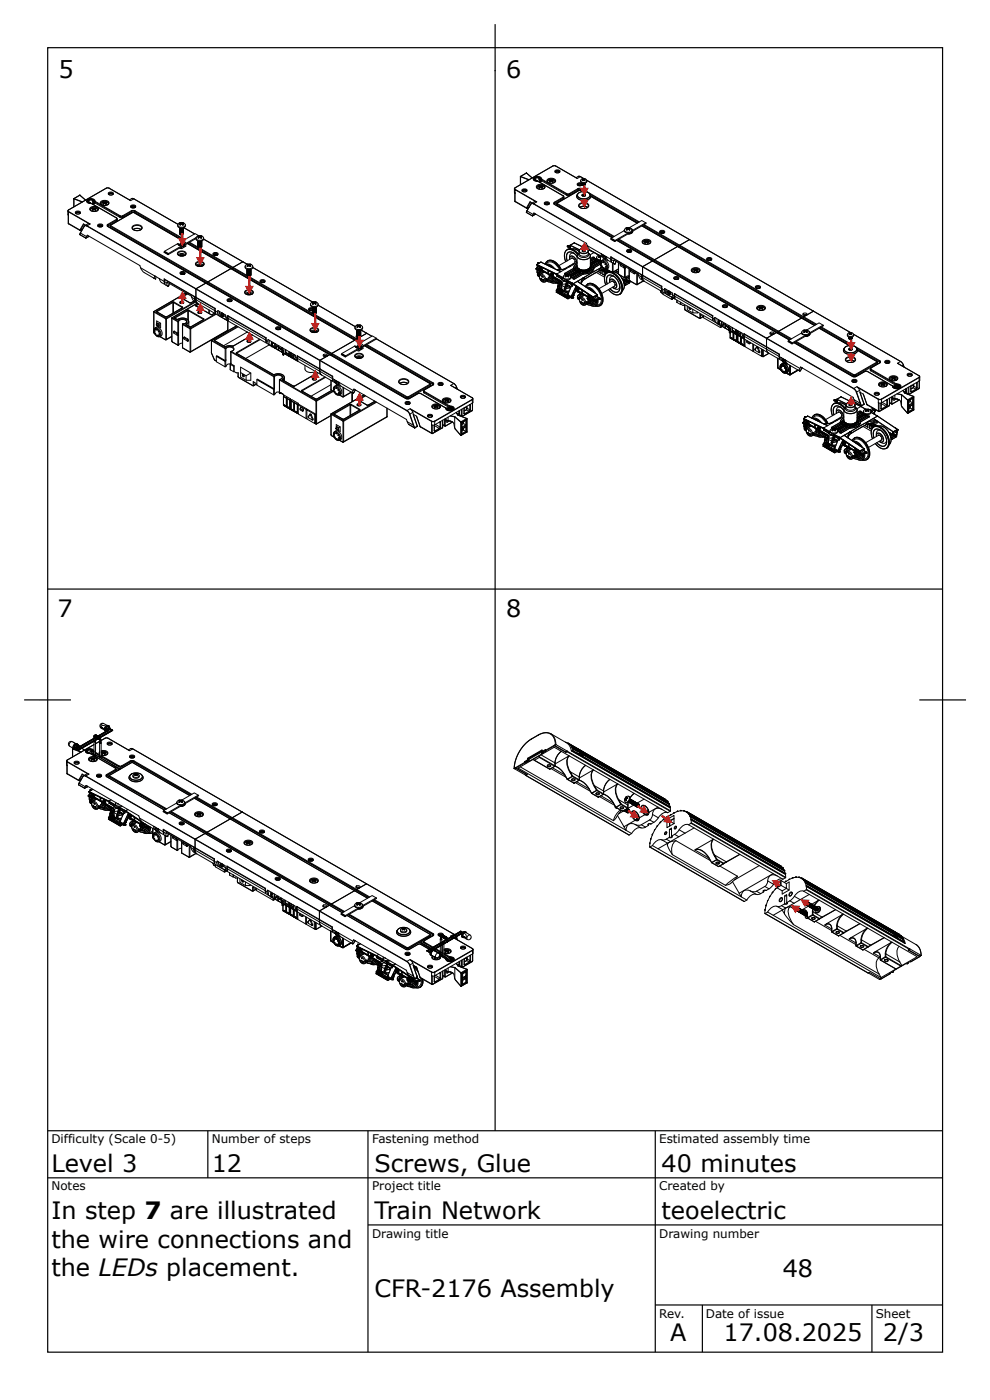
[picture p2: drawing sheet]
<svg xmlns="http://www.w3.org/2000/svg" width="210mm" height="297mm" viewBox="0 0 210 297" stroke-linecap="round" stroke-linejoin="round" font-family="sans-serif">
<defs><g id="words">
<g font-size="5.1">
<text x="12.4" y="16.5">5</text>
<text x="107.5" y="16.5">6</text>
<text x="12.2" y="131.1">7</text>
<text x="107.5" y="131.1">8</text>
<text x="10.9" y="249">Level 3</text>
<text x="45" y="249">12</text>
<text x="79.5" y="249">Screws, Glue</text>
<text x="140.5" y="249">40 minutes</text>
<text x="10.9" y="258.9">In step 7 are illustrated</text>
<text x="79.5" y="258.9">Train Network</text>
<text x="140.5" y="258.9">teoelectric</text>
<text x="10.9" y="265">the wire connections and</text>
<text x="10.9" y="271.1">the LEDs placement.</text>
<text x="79.5" y="275.4">CFR-2176 Assembly</text>
<text x="166.2" y="271.3">48</text>
<text x="142.3" y="284.8">A</text>
<text x="153.7" y="284.8">17.08.2025</text>
<text x="187.5" y="284.8">2/3</text>
</g>
<g font-size="2.5">
<text x="10.9" y="242.9">Difficulty (Scale 0-5)</text>
<text x="45" y="242.9">Number of steps</text>
<text x="79" y="242.9">Fastening method</text>
<text x="140" y="242.9">Estimated assembly time</text>
<text x="10.9" y="252.8">Notes</text>
<text x="79" y="252.8">Project title</text>
<text x="140" y="252.8">Created by</text>
<text x="79" y="262.9">Drawing title</text>
<text x="140" y="262.9">Drawing number</text>
<text x="140" y="280">Rev.</text>
<text x="149.9" y="280">Date of issue</text>
<text x="186" y="280">Sheet</text>
</g>
</g></defs>
<g fill="none" stroke="#000" stroke-width=".25">
<path d="M10.1 10.1h190.1v277.1h-190.1zM105.1 5.1v235.1M10 125.1h190.1M5.1 148.7h10M205.1 148.7h-9.9M10.1 240.2h190.1M10.1 250.2h190.1M44.1 240.2v10M78.1 240.2v47M139.1 240.2v47M78.1 260.2h122.1M139.1 277.2h61.1"/>
<path d="M149.1 277.2v10M185.2 277.2v10"/>
</g>
<g fill="none" stroke="#000" stroke-width=".21">
<path d="M22.5 40h.1M22.6 40l-8 4.6-.1 .4M22.6 40h.6M23.2 40l4.5 2.6 .7-.4M23.2 40h.1M14.4 44.8l.1 .9M14.4 44.8l.1 .2M14.5 45.7l.1 1.9M14.5 47.4h.1M14.5 45.7h.1M14.5 47.4l.1 .2M14.5 45.7v1.7"/>
<path d="M14.5 47.4l2.5 1.5M14.5 45.7v-.7l4.4 2.5M14.6 44.9l4.5 2.7-.6 .4 23.1 13.3M14.6 47.6l2.4 1.3M15.7 42.2v1.7M15.7 42.2h.1M15.7 42.2l1.7 .7M15.7 42.2l1.8 .7M16.1 45.1a.48 .48 0 0 1 .5-.2 .48 .48 0 0 1 .4 .3l-.6 .2-.3-.1zM16.1 44.9a.62 .62 0 0 1 1 .3 .62 .62 0 0 1-.6 .3 .62 .62 0 0 1-.5-.4zM16.2 45.2l.5-.1 .3 .2-.4-.2-.5 .2zM16.9 49.8h.1"/>
<path d="M17 49.8h.1M17 49.8l1.2 .8M17 41.5l-1.3 .7M17 41.5h.1M17 48.9h.1M17 41.5l1.2 1M17.1 49.5l-.1 .3 1.2 .8 .5-.3M17.1 49.5h.1M17.1 49.5l1.3 .7M17.1 49.5l-.2 .3M17.1 48.9h.1M17.5 48.7l-.5 .2"/>
<path d="M17.5 48.7l-.4 .2M17.8 47.6l-.7 1.3M17.9 48.1h.1M17.9 48.1l-.8 1.4M17.9 48.1l.3-.2 .2 .1 68 39.3 .6 .7M18 47.9l.4 .1M18.2 47.8l-.5-.2-.7 1.3M18.2 50.6h.1M18.4 50.2l-.2 .4M18.5 50l-.1 .2M18.5 50l11.2 6.4 .2 .5 5 2.9M18.5 42.8v.1"/>
<path d="M18.5 42.8l.3 .3M18.5 50h.1M18.8 50.3l-.6 .3M18.8 50.3h-.1M18.8 50.2v-.1v.2M18.8 50.2v.1M18.8 50.2l-.1 .1M18.8 42.4l-.3 .2v.3l.9 .3M18.9 42.9l.2 .2M18.9 47.5l.2 .1M18.9 47.5l-1 .5-.8 1.5M18.9 42.9h.1"/>
<path d="M19.1 44.2a1.17 1.17 0 0 1 1.8 .2 1.09 1.09 0 0 1-1.9 0zM19.1 43.1v.1M19.2 43.1h-.1M19.2 43.1h.1M19.2 44.6l.3-.4 .4-.1 .6 .1 .3 .4M19.2 44.6h.1M19.2 44.3a.91 .91 0 0 1 .9-.4 .91 .91 0 0 1 .7 .6l-.3 .3-.7 .1-.6-.3zM19.2 43.1v.1M19.2 43.2h.1M19.4 43.2h.1M19.4 43.2l5.4 3.1M19.6 44.3l.1 .2"/>
<path d="M19.6 42.9h.2M19.6 42.6l.3 .1v.2M19.6 42.6v.3M19.6 42.6a.47 .47 0 0 0-.8 .2l.4 .3M19.6 42.9l.2 .2-.3 .2 .3-.4M19.6 44.2l-.1 .1M19.7 42.5l.2 .1M19.7 42.5a.62 .62 0 0 0-1 .3l.2 .1M19.7 42.5l-.1 .1M19.7 44.6v.1M19.7 44.5v.1M19.7 44.2l-.1 .1"/>
<path d="M19.7 44.2h.4M19.7 44.2l.1 .2M19.8 44.4l-.1 .2M19.8 42.4l.3 .4M19.8 44.4h.1M19.8 42.9h.1M19.9 44.2v.2M19.9 44.4h.2M19.9 42.9l.1 .1M19.9 42.6v.1h.1M19.9 42.6l.1 .1M19.9 42.6a.83 .83 0 0 0-1.3 .1l.1 .1 .4 .3"/>
<path d="M20 43h.1M20 43l-.4 .3M20 42.7l-.3-.3-.5-.1-.5 .2-.2 .3M20 42.7h.1M20 43l-.2 .4M20 42.7v.3M20.1 42.8v.1M20.1 42.8v.4M20.1 42.8h.1M20.1 44.2v.2M20.1 43.1l-.3 .3M20.1 43.1l5.3 3.1"/>
<path d="M20.1 42.9l5.3 3v.3M20.1 42.9v.2M20.1 44.4h.1M20.2 43.1l-.4 .3M20.2 42.8l5.3 3M20.2 42.8l-.1 .1M20.2 42.8h-.1M20.2 42.8a1 1 0 0 0-.9-.6 1 1 0 0 0-.9 .5l.2 .4 .8 .1M20.2 44.4l.1 .2M20.3 44.2l.1 .1-.2 .1 .2 .2-.1 .1-.3-.2-.3 .2-.1-.1 .1-.1M20.3 44.2h-.2M20.3 44.2l.1 .1"/>
<path d="M20.3 44.2l-.2 .2M20.3 44.6v.1M20.3 44.5v.1M20.8 44.6h.1M20.9 47.8a.48 .48 0 0 1 .5-.2 .48 .48 0 0 1 .4 .4l-.7 .2-.3-.2zM20.9 47.7a.62 .62 0 0 1 .9 .3 .62 .62 0 0 1-.6 .2 .62 .62 0 0 1-.5-.4zM20.9 47.9h.6l.2 .1-.4-.1-.5 .1zM21 48.1h.6M21 48.2h.5M21.3 42.9a1.17 1.17 0 0 1 1.9 .2 1.09 1.09 0 0 1-1.9 0zM21.4 43a.91 .91 0 0 1 .9-.4 .91 .91 0 0 1 .8 .6l-.4 .3-.7 .1-.5-.2zM21.8 43l.2 .2"/>
<path d="M21.9 42.9l-.2 .1M22 43.2l-.2 .1 .2 .1 .2-.2 .3 .2M22 43.4h-.1M22 43.2v.2M22 42.9l-.2 .1M22 42.9h.4M22 42.9l.1 .2M22 43.1v.3M22.1 43.1l-.1 .1M22.1 43.1h.1M22.1 42.9v.2M22.1 43.1h.3"/>
<path d="M22.4 42.9v.2M22.4 43.1l.1 .1M22.4 43.1h.1M22.5 43.1v.3M22.5 42.9h-.1M22.5 42.9l.2 .1M22.5 42.9l-.1 .2M22.5 43.4h.1M22.5 43.2v.2M22.7 43l-.2 .1 .2 .2-.2 .1M22.9 47.7l-.2 .1 .2 .3M22.9 48.1l63.3 36.6"/>
<path d="M22.9 47.7l.1 .1M22.9 48.1h.1M22.9 47.8v.2M22.9 47.8l-.1 .2 .1 .1 20.8 12M22.9 48v.1M23 43.3l-.3-.4-.5-.1-.5 .2-.3 .3M23.1 41a.48 .48 0 0 1 .5-.2 .48 .48 0 0 1 .4 .4l-.6 .2-.3-.1zM23.1 40.9a.62 .62 0 0 1 1 .3 .62 .62 0 0 1-.6 .2 .62 .62 0 0 1-.5-.4zM23.2 41.1h.5l.3 .1-.4-.1-.5 .1zM23.4 48v.3M23.4 48v.1M23.4 48.1l47 27.1"/>
<path d="M23.4 48.3l63 36.3M23.4 48.1v.2M23.5 47.8h.1M23.5 47.9l63 36.4M23.5 47.9l-.1 .2M23.5 47.8v.1M24.7 46.3v.3M24.7 46.6l-1.8 1.1M24.7 46.6l.1 .1M24.8 46.3l.1 .2-.1 .4M24.8 46.3h-.1M24.8 46.7l-1.9 1.1"/>
<path d="M24.8 46.9l-1.9 1.1M24.8 46.7v.2M24.9 46.5l-.1 .2M25.4 46.2h.7M25.5 45.8l-.1 .1 .3 .1 .4-.1M25.5 45.8h.5M26 45.8l.1 .1M26.1 45.9v.3M27.7 42.6l-4.5-2.6-.5-.1-8.2 4.7-.1 .2M27.9 43.8a.48 .48 0 0 1 .5-.2 .48 .48 0 0 1 .3 .3l-.6 .2-.3-.1zM27.9 44.8l-1.9 1M27.9 44.8v.1"/>
<path d="M27.9 44.8h.8M27.9 43.6a.62 .62 0 0 1 .9 .3 .62 .62 0 0 1-.6 .3 .62 .62 0 0 1-.5-.4zM27.9 43.9l.6-.1 .2 .2-.4-.2-.5 .2zM27.9 42.2h.5l9.4 5.4M27.9 42.2l-.4 .2M27.9 42.2h.5M27.9 44.9l-1.8 1M27.9 44.9v.2M27.9 45.1l-1.8 1.1M27.9 44.9h.7M27.9 45.1h.7M28 44.1h.6"/>
<path d="M28 44.1h.5M28.1 48.1a1.36 1.36 0 0 1 2.1 .3 1.27 1.27 0 0 1-2.2 0zM28.1 48.4a1.11 1.11 0 0 1 1-.6 1.11 1.11 0 0 1 1 .7l-.3 .3-.7 .2-.7-.2-.3-.4M28.1 45.1h.1M28.2 45.1l-4.7 2.7M28.2 45.1h.2M28.3 48.7l.8-.2 .8 .2-.7-.2zM28.4 45.1l10.4 6-10.4-6-5 2.9M28.4 42.2l9.4 5.4M28.4 45.1h.1M28.4 42.2h.1M28.6 44.9l10.5 6.1"/>
<path d="M28.6 44.9v.2M28.6 45.1l10.3 6M28.7 44.8l10.6 6.1M28.7 44.8l-.1 .1M29.9 56.9l.5 .8 2.7 1.6M32.7 59.1h.1M32.8 58.7l.3 .6M32.9 58.6l-.1 .1M32.9 58.6h.1M33.1 58.8v.5M33.8 59.1v.1M33.8 59.2l.3 .6 1.5 1"/>
<path d="M34.9 59.8v.4M34.9 53.5l.8 .6M34.9 59.8v-.6l10.8 6.3v.5M34.9 59.3v.9M35 59.3l6.3 3.8M35.6 60h-.1M35.6 60l5 2.9 .1 .3M37.7 51.8h.3M37.7 51.8l-2.8 1.6M37.7 51.8a.8 .8 0 0 0 .8 .4M37.7 53.6a1.17 1.17 0 0 1 1.8 .2 1.09 1.09 0 0 1-1.8 0zM37.7 47.8a.83 .83 0 0 0 .9 .7 .83 .83 0 0 0 .8-.7"/>
<path d="M37.8 53.7a.91 .91 0 0 1 .9-.4 .91 .91 0 0 1 .7 .7l-.3 .3-.7 .1-.6-.3zM37.8 54.1l.8-.3 .8 .3M37.9 47.5l.7-.2 .7 .3a.77 .77 0 0 1-.7 .8 .77 .77 0 0 1-.8-.7zM38 51.8v.2M38 51.9v.1M38 51.8l.1 .3M38 54.3l.6-.3 .6 .3M38.1 52.7l.5 .1M38.1 51.9l-.1 .1M38.1 51.9l-.1 .2M38.1 47.4l.2 .2M38.1 52.2l.2-.3h.6l.2 .3-.3 .2"/>
<path d="M38.2 48.6h.1M38.2 48.7h.1M38.2 48.8v.1M38.2 49h.1M38.2 49.3h.1M38.2 49.4h.1M38.2 49.5h.1M38.2 48.4l.3 .2 .4-.2-.4 .2zM38.2 49.6v.1M38.2 48.6l.3 .2 .5-.2-.4 .2-.4-.2M38.2 48.4v.2l.3 .1 .5-.3-.4 .3-.4-.2M38.2 54.3l.4-.2 .4 .2"/>
<path d="M38.2 49.7l.2 .2M38.2 52.2l.4-.2 .4 .2M38.2 47.4h-.1M38.3 49.8l.3 .1 .2-.1M38.3 51.8l-.2 .1M38.3 51.8h.2a.52 .52 0 0 1 .7 .4l-.1 .1M38.3 47.8h-.1M38.3 47.6v.2M38.3 54.3h.6M38.3 47.3l-.2 .1M38.3 47.3l.4 .1M38.3 47.3l.1 .2"/>
<path d="M38.3 48.4l.4 .1zM38.3 47.5v.3M38.3 54.4h.6M38.3 58.2h.9M38.4 57.9a.48 .48 0 0 1 .5-.2 .48 .48 0 0 1 .3 .4l-.6 .2-.3-.2zM38.4 57.8a.62 .62 0 0 1 .9 .3 .62 .62 0 0 1-.6 .2 .62 .62 0 0 1-.5-.4zM38.4 58.2h.8M38.4 51.7l-.1 .1M38.4 51.6v.1M38.4 51.6l.7 .1 .1 .3M38.4 51.7h.5l.4 .3M38.4 47.5h.1"/>
<path d="M38.4 47.5l-.1 .1M38.4 58l.6-.1 .2 .2-.5-.1-.4 .1zM38.4 47.4v.1M38.4 47.5h.3M38.5 52.2l-2.7 1.6-.9-.4v.1l.8 .5 .1-.2M38.6 52.8v-.4l-2.9 1.6M38.7 51.2l-.3 .4M38.7 51.2a.8 .8 0 0 1 .8 .5M38.7 47.4v.1M38.7 47.5l.1 .1M38.7 47.5h.1M38.8 49.7h-.5"/>
<path d="M38.8 49.6h-.5M38.8 48.9h-.5M38.8 49.5h-.5M38.8 49.4h-.5M38.8 49.2h-.5M38.8 49.1h-.5M38.8 49h-.5M38.8 48.8h-.5M38.8 48.7h-.5M38.8 48.6h-.5M38.8 47.5v.3M38.8 47.3l-.1 .1"/>
<path d="M38.8 47.3l.2 .1M38.8 47.3l-.1 .2M38.8 47.8h.1M38.8 47.6v.2M38.9 52.4h-.1M38.9 49.1l-.2 .3-.5-.2 .4 .2 .4-.3M38.9 48.6v.2l-.3 .1h-.3l-.1-.2M38.9 49.4v.2l-.4 .1h-.3v-.2M38.9 48.7v.2l-.4 .1h-.3v-.2M38.9 48.8v.3l-.3 .1-.3-.1-.1-.2M38.9 49v.2l-.3 .1-.3-.1-.1-.2M38.9 49.2l-.3 .3-.3-.1-.1-.2"/>
<path d="M38.9 49.3v.2l-.4 .1h-.2l-.1-.2M38.9 49.5l-.2 .3-.5-.1M39 49.6l-.2 .2-.4 .1M39 49.3l-.4 .2-.4-.2M39 48.9l-.4 .3-.4-.2M39 48.8l-.4 .3-.4-.2M39 49.5l-.4 .2-.4-.2M39 49.4l-.4 .2-.4-.2M39 49l-.4 .3-.4-.2M39 48.7l-.4 .2-.4-.2M39 48.7h.1M39 48.8h.1"/>
<path d="M39 48.9h.1M39 49h.1M39 49.2v.1M39 49.4h.1M39 49.5h.1M39 49.6h.1M39 47.4l-.2 .1 .2 .2-.2 .1-.2-.1-.3 .1-.2-.1 .2-.1M39 48.4l2.3 1.3M39.8 51.7l9.2 5.4M39.8 51.7l36.6 21.2M39.9 51.6l36.7 21.2M40.1 51.5l36.7 21.2"/>
<path d="M40.3 51.5l1.8 1M41.6 55.9a1.17 1.17 0 0 1 1.8 .2 1.09 1.09 0 0 1-1.9 0zM41.6 50.6a.83 .83 0 0 0 .8 .6 .83 .83 0 0 0 .8-.6M41.6 50.7l-2.1 1.2v.4l-.9 .5M41.7 50.5l-2.2 1.2-.3 .5-.3 .2-.4-.2M41.7 55.9a.91 .91 0 0 1 .8-.3 .91 .91 0 0 1 .8 .6l-.4 .3-.7 .1-.5-.3zM41.7 56.3l.7-.3 .8 .3M41.8 50.3l.7-.3 .7 .4a.77 .77 0 0 1-.8 .7 .77 .77 0 0 1-.7-.7zM41.9 56.5l.5-.3 .6 .3M42 56.5l.4-.2 .5 .2M42 50.2l.2 .2M42 51.3h.1"/>
<path d="M42 51.4h.1M42 51.5h.1M42 51.8v.1M42 52h.1M42 52.1h.1M42 52.2h.1M42 52.3h.1M42 51.2l.4 .2 .4-.2-.4 .2zM42 52.4l.1 .1M42.1 52.4v.1M42.1 52.5l.2 .1M42.1 50.1l-.2 .1"/>
<path d="M42.1 56.5h.7M42.1 52.6l.3 .1 .3-.1M42.2 50.6h-.1M42.2 50.4v.2M42.2 50.1l-.2 .1M42.2 50.1h.3M42.2 50.1l.1 .2M42.2 50.1l-.8-.5-2.7 1.6M42.3 50.3l-.1 .3M42.3 50.3h.1M42.3 50.1v.2M42.3 50.3h.2"/>
<path d="M42.4 52.7l10.1 5.8M42.5 50.1v.2M42.6 50.3l.1 .3M42.6 50.3h-.1M42.6 51.2h-.4h.4M42.6 52.5h-.4M42.6 52.4h-.4M42.6 52.3h-.4M42.6 52.1h-.4M42.6 52h-.4M42.6 51.9h-.4M42.6 51.8h-.4"/>
<path d="M42.6 51.7h-.4M42.6 51.6h-.4M42.6 51.4l-.4 .1M42.6 51.3h-.4M42.7 50.1h-.2M42.7 50.1l.2 .1M42.7 50.1l-.1 .2M42.7 50.6h.1M42.7 50.4v.2M42.8 51.4l-.1 .2-.3 .1-.3-.1-.1-.2M42.8 51.5v.2l-.4 .1-.3-.1-.1-.1M42.8 51.7l-.1 .3h-.3h-.3l-.1-.2"/>
<path d="M42.8 51.9l-.1 .2-.3 .1-.3-.1-.1-.2M42.8 52.1l-.1 .2-.3 .1-.3-.1-.1-.2M42.8 52.2v.2l-.4 .1-.3-.1-.1-.1M42.8 52.3l-.2 .3-.5-.1M42.8 51.6l-.3 .3-.5-.1 .5 .1 .3-.2M42.8 51.3l-.1 .2-.3 .1-.3-.1-.1-.2M42.8 52l-.1 .2-.2 .1-.4-.1-.1-.2M42.8 52.4l-.1 .2h-.4M42.8 52l-.4 .3-.4-.2M42.8 51.6l-.4 .2-.4-.2M42.8 51.2l-.4 .3-.4-.2M42.8 51.2l-.4 .3-.3-.1-.1-.2"/>
<path d="M42.8 52.3l-.4 .2-.4-.2M42.8 52.2l-.3 .2-.5-.2M42.8 51.9l-.4 .3-.4-.2M42.8 51.8l-.4 .3-.4-.2M42.8 51.5l-.4 .2-.4-.2M42.8 51.3l-.3 .3-.5-.2M42.8 51.2h.1M42.8 51.3h.1M42.8 51.4v.1M42.8 51.6h.1M42.8 51.8h.1M42.8 51.9h.1"/>
<path d="M42.8 52h.1M42.8 52.1v.1M42.8 52.2v.1M42.8 52.4h.1M42.9 50.2l-.2 .1 .2 .2-.2 .1-.3-.2-.2 .2-.2-.1 .2-.1M43.2 50.8l9.3 5.3M45.3 54.1l.5-.2 .4 .2M45.3 54.1l.4-.2 .5 .2M45.4 53.9a.48 .48 0 0 1 .4-.2 .48 .48 0 0 1 .4 .3l-.6 .2-.3-.1zM45.4 53.7a.62 .62 0 0 1 .9 .3 .62 .62 0 0 1-.6 .3 .62 .62 0 0 1-.5-.4zM45.4 54.1l.5 .1M45.7 54.1l.2 .1"/>
<path d="M45.9 54.2h.1M45.9 54.2h.2M45.9 54.1h-.6M49 57.1l-4.8 2.8-.2 .4M49.1 57.1h-.1M51.6 55.6l-2.1 1.2-.2 .4M52.1 56.6a.86 .86 0 0 0 .7 .7 .86 .86 0 0 0 .9-.5M52.2 56.3l.8-.2 .6 .3a.77 .77 0 0 1-.7 .8 .77 .77 0 0 1-.8-.7zM52.4 56.2l.2 .2M52.5 57.3h.1M52.5 57.5h.1M52.5 57.6v.1"/>
<path d="M52.5 57.8h.1M52.5 57.9h.1M52.5 58h.1M52.5 58.2h.1M52.5 58.3h.1M52.5 57.2l.3 .2 .4-.2M52.5 58.4v.1M52.5 57.5l.1 .2h.3l.4-.2-.4 .2-.4-.2M52.5 58.5l.2 .2M52.5 56.2h-.1M52.6 58.6l.3 .1 .3-.1M52.6 56.6h.1"/>
<path d="M52.6 56.4v.2M52.6 56.1l-.2 .1M52.6 56.1l.4 .1M52.6 56.1l.1 .2M52.6 57.2l.4 .1zM52.6 56.3v.3M52.7 56.3h.1M52.7 56.3l-.1 .1M52.7 56.2v.1M52.8 56.3h.2M52.8 58.7l13.6 7.8M53 56.2v.1"/>
<path d="M53 56.3l.1 .1M53 56.3h.1M53.1 58.5h-.5M53.1 58.4h-.5M53.1 58.3h-.5M53.1 58.2h-.5M53.1 58l-.5 .1M53.1 57.9h-.5M53.1 57.8h-.5M53.1 57.7h-.5M53.1 57.6h-.5M53.1 57.5h-.5"/>
<path d="M53.1 57.4h-.5M53.1 56.3v.3M53.1 56.1l-.1 .1M53.1 56.1l.2 .1M53.1 56.1l-.1 .2M53.1 56.6h.1M53.1 56.4v.2M53.3 57.5l-.1 .2-.3 .1h-.4v-.2M53.3 57.8l-.1 .2-.3 .1-.4-.1v-.2M53.3 57.9l-.1 .2-.3 .1-.3-.1-.1-.2M53.3 58.2l-.1 .2-.3 .1h-.3l-.1-.2M53.3 58.3l-.3 .3-.5-.1"/>
<path d="M53.3 57.6l-.1 .3-.3 .1-.3-.1-.1-.2M53.3 58l-.1 .2-.3 .1-.3-.1-.1-.2M53.3 58.1l-.1 .2-.3 .1-.4-.1v-.1M53.3 57.3l-.3 .2-.5-.2v.1l.4 .2 .4-.3M53.3 57.2l-.4 .3-.3-.1-.1-.2M53.3 58.4l-.2 .2-.4 .1M53.3 58.2l-.4 .2-.4-.2M53.3 57.9l-.4 .3-.4-.2M53.3 57.7l-.4 .3-.4-.2M53.3 57.6l-.4 .3-.4-.2M53.3 58.3l-.4 .3-.4-.3M53.3 58l-.4 .3-.4-.2"/>
<path d="M53.3 57.8l-.4 .3-.4-.2M53.3 57.4l-.4 .2-.4-.2M53.3 57.2v.1M53.3 57.6h.1M53.3 57.7h.1M53.3 57.8h.1M53.3 57.9h.1M53.3 58.2h.1M53.3 58.3h.1M53.3 58.4h.1M53.3 56.2l-.2 .1 .2 .2-.2 .1-.2-.1-.3 .1-.2-.1 .2-.1M53.7 56.8l12.7 7.3"/>
<path d="M53.7 56.6v.2M55.3 59.7a.48 .48 0 0 1 .5-.3 .48 .48 0 0 1 .4 .4l-.6 .2-.3-.1zM55.4 59.5a.62 .62 0 0 1 .9 .3 .62 .62 0 0 1-.6 .2 .62 .62 0 0 1-.5-.4zM55.4 59.7h.6l.2 .1-.4-.1-.5 .1zM55.4 60h.7M55.5 60h.5M32.6 66.2v4.4l.2 .3M32.6 66.2l.1 .1M32.6 70.6h.1M32.7 66.3v3.7M32.7 70.4v.2M32.7 66.3l2.5 1.4"/>
<path d="M32.7 70.6l.1 .2M32.7 66.1l-.1 .1M32.7 66.1v.2M32.7 70.3h.1M32.7 70.2l.2 .2zM32.8 70.8h.1M32.8 69.7h.1a.91 .91 0 0 1 1.3 .4 .82 .82 0 0 1-.3 1.4h-.5l-.5-.5-.2-.7zM32.9 69.8a1.09 1.09 0 0 1 .9 1.6 1.09 1.09 0 0 1-.9-1.6zM32.9 70.8l.1 .1zM32.9 69.9l.1 .2zM32.9 70.9h.1M32.9 70h.1"/>
<path d="M32.9 69.7a1.22 1.22 0 0 1 1.1 1.8M33.2 68.9l.3 .1v.3l-.3-.1zM33.3 69.9l.1 .2zM33.3 68.6v-.4l.8 .5v.9l-.3-.2M33.3 66.2l1.8 1.1M33.3 66.1v.1M33.3 71.2l.1 .1zM33.3 71.3h.1M33.3 70h.1M33.3 66.2h.1M33.5 68.7l-.2-.1v.2M33.5 68.7l.3 .1v.3"/>
<path d="M33.5 68.7l-.3 .2M33.5 68.7l.3 .4M33.6 71.2l.2 .2zM33.6 70.3l.2 .2zM33.7 71.3h.1M33.7 70.4h.1M33.8 69.1v.3l-.2-.1M33.8 69.1l-.4 .2M33.8 70.8l.1 .2zM33.8 71h.1M34 71.5l1.1 .6M34.1 68.7l-.3 .1"/>
<path d="M35.1 72.1v.1M35.1 67.3h.3M35.2 67.3h-.1M35.2 67.7v4.4M35.2 72.1l.1 .1M35.2 72.1h-.1M35.3 67.6v.1h-.1zM35.4 67.3h.1M35.5 60.1l-.6-.3v.4M35.5 60.1l.1 .7M35.5 60v.1M35.6 60.8h.1"/>
<path d="M35.7 60.8h.1M35.8 60.7l-.1 .1M35.8 60.7h.1M35.8 60.7l.1-.5-.1 .5M36.5 71.5l-1.3 .7-1.2-.7M36.5 67.6v4.9l1.3 .9M36.5 67.6h.1M36.5 72.4h.1M36.5 67.6v4.8M36.5 67.6l1.3 .7M36.5 72.4l.1 .2M36.5 67.5v.1"/>
<path d="M36.6 72.6v.1M36.6 72.6l1.2 .7M36.6 64.1l-3.3 2M36.6 64.1h.3M36.6 64.1l.1 .1M36.7 64.3l-3.4 1.9M36.7 64.3v2.2M36.7 64.3h.1M36.8 64.3l1.9 1M36.8 64.3v2.1M36.9 64.1l1.9 1.1M36.9 64.1l-.1 .1"/>
<path d="M36.9 70.5l.7 .4M36.9 70.5h.1M37 70.3l.7 .4M37 70.3l-.1 .2M37 70.3l-.1 .1v.3l.7 .5M37.1 67.6l.4 .2M37.1 67.4v.2M37.1 67.4l.1 .1M37.1 67.6l.6 .2 .8-.2h.8l.6 .3 .2 .4M37.2 67.6h-.1M37.2 67.5v.1M37.2 67.5l-.1 .1"/>
<path d="M37.6 67.8h-.1M37.6 71.2h.2M37.6 70.9l.1 .1M37.7 71v.1M37.7 71.1h.2M37.7 71h.2M37.7 70.7l-.1 .2M37.7 70.7l.1 .1M37.7 71.1l-.1 .1M37.8 71.2l.1 .1M37.8 68.3v2.5M37.8 71.2v2.1"/>
<path d="M37.8 73.3h.1M37.8 67.8h-.3M37.8 67.8a1.48 1.48 0 0 1 2.2 .5l-.5 .5M37.8 67.8h.1M37.8 68.2v.1M37.8 68.2l.1 .1M37.8 68.2a1.12 1.12 0 0 1 1.9 .1 .78 .78 0 0 1-.9 .5M37.9 70.6l-.1 .2M37.9 70.6v.7M37.9 68.3v2.3M37.9 71.3v2M37.9 68.3h-.1"/>
<path d="M37.9 68.3a.9 .9 0 0 1 .9-.5 .9 .9 0 0 1 .8 .6l-.2 .3-.6 .1M38.3 64h.4l.3 .3-.5 .2-.3-.2zM38.3 64.2l.5-.1 .2 .2-.5 .2-.2-.1zM38.4 63.1v.1M38.4 63.3l1.9 1M38.4 63.1l.1 .1M38.5 63.2l1.9 1.1 .8-.3M38.5 63.2l-.1 .1M38.5 63.2h.1M38.7 65.3v.1M38.7 65.4l-3.4 1.9-2-1.1M38.7 65.4h.1"/>
<path d="M38.7 68.9v5l1.8 .9M38.7 68.9h.1M38.7 72.9l-.5 .1-.3 .3M38.8 65.4l-3.4 1.9M38.8 65.2l-.1 .1M38.8 65.2v.2M38.8 73.9h-.1M38.8 73.9l1.5 .8M38.8 68.8h.1M38.8 68.8l-.1 .1M38.8 68.8v.1M39.1 71.7l.7 .4"/>
<path d="M39.1 71.7l-.1 .1M39.2 71.6l.7 .4M39.2 71.6l-.1 .1M39.2 71.6l-.2 .1v.3l.8 .4M39.5 62.2l-6.8 4M39.5 62.3l-6.8 3.9 2.6 1.4 6.1-3.5M39.5 69l.9 .5M39.5 68.8l.1 .1M39.5 68.8v.2M39.6 69l.8 .5M39.6 69h-.1M39.6 68.9v.1"/>
<path d="M39.7 62.4l-1.3 .7M39.8 72.1l.1 .2M39.8 65.9l-2.7 1.5M39.8 65.9h.3M39.8 65.9l.1 .1M39.8 62.4l-1.3 .9M39.9 72.3v.1M39.9 72.4h.1M39.9 72.3h.1M39.9 72l-.1 .1M39.9 72l.1 .3M39.9 72.4h-.1"/>
<path d="M39.9 66l-2.7 1.5M39.9 66v1.9M39.9 66h.1M40 66l3.2 1.8M40 66v2.1M40 72.3v.1M40 72.4h-.2M40.1 65.9l3.2 1.8M40.1 65.9l-.1 .1M40.1 68.3v1M40.1 68.3l-.5 .6M40.3 74.7v.1"/>
<path d="M40.3 64.3h.3M40.3 64.3h.1M40.4 69.8v-.1l.1 .1M40.4 69.8l-1.6-.9v5M40.4 69.8v4.9M40.4 69.8h.1M40.4 74.7h.1M40.4 74.7h-.1M40.4 69.5h.1M40.5 69.8v4.9M40.5 74.7v.1M40.5 64.3h.1"/>
<path d="M40.7 63.2l.6 .3M40.7 63.2l.3 .5 .3 .4 16.5 9.4M41.2 64l-.6 .3M41.3 63.1v.4M41.3 63.5l.1 .5M41.4 63l-.1 .1M41.4 63l4.3 2.5M41.4 63.5l4.2 2.5M41.4 63.5l.1 .5zM41.5 63.1l-.1 .4M41.5 64.2l-6.2 3.5v4.4l1.2-.7M41.6 65l3.2 1.8"/>
<path d="M41.6 64.8v.2M41.6 64.8l.1 .1M41.6 61.3l26.3 15.2M41.6 61.3v1.8M41.6 65l3.3 1.8 .7-.3M41.6 63.2a1.18 1.18 0 0 0 .4 1.2M41.6 65h.1M41.7 64.9v.1M41.7 64.9l-.1 .1M41.9 64.4l-5.4 3.1M41.9 64.4l-5.3 3.1 1.2 .7M42.1 64.5l-.5 .3"/>
<path d="M42.1 66.2l.4-.1 .4 .3-.6 .2-.3-.2zM42.1 66.3l.5-.1 .2 .2-.5 .2-.2-.1zM42.2 64.6l-.5 .3M43.2 67.8v.1M43.2 67.9h.1M43.2 67.9l-2.8 1.6M43.3 67.9l-2.9 1.6M43.3 67.7l-.1 .1M43.3 67.7v.2M43.7 60.1l26.4 15.2M43.7 60.1l-2.1 1.2M44.4 65.8v.7"/>
<path d="M44.4 65.9v.7M44.8 66.8h.3M44.8 66.8h.1M44.9 72.3v2.6l.6 1.5 .4 .3M44.9 72.3v.1M44.9 74.9h.1M44.9 75h.1M44.9 72.4l2.9 1.7M44.9 72.4v2.5M44.9 74.9v.1M44.9 75l.6 1.4M44.9 72.3l5.3-3.1-5.2 3.1 2.9 1.6"/>
<path d="M44.9 72.3h.1M45 66.8h.1M45.5 76.4h.1M45.5 72.3l2.2 1.3M45.5 72.2v.1M45.5 72.2l.1 .1M45.5 76.4l.1 .1M45.6 72.3h-.1M45.6 66.5l-.5 .3M45.6 72.3h.1M45.6 76.5h.1M45.6 76.5l.3 .2"/>
<path d="M45.6 66l.1 .4M45.6 65.6v.4M45.7 66l.5 .3M45.7 66l.1 .5zM45.8 66.6l-5.4 3.1-1.6-.9M45.9 66.7l-5.4 3.1M45.9 75.7v1.1l1.9 1.1M46.2 66.3l.3 .7M46.3 66l-.1 .3M46.3 66l1.6 .9 .1 .4M46.3 66h.1M46.6 66.1l-.2 .9 .7 .4"/>
<path d="M46.6 66.2l.1 .6 .4 .6M47 66.5l.4 .1 .1 .5-.4-.1zM47.1 67.4l.7 .4 .3-.1M47.1 66.4l-.2 .2 .1 .4 .3 .2 .2-.1M47.1 66.5l.3 .2v.4l-.3-.2zM47.2 66.6l.3 .4M47.4 66.6l.1 .5M47.5 67.1l.5 .2M47.7 73.6h.3M47.7 73.6h.1M47.8 76.7v1.2M47.8 76.6l-1.8-1.1-.1 .2 1.9 1"/>
<path d="M47.8 74.1v2.5M47.9 73.9l-.1 .1M47.9 73.9a1.21 1.21 0 0 1 1.8 .2 .59 .59 0 0 1-.6 .5M47.9 73.9l.1 .1M47.9 73.6h.1M47.9 77.9h-.1M47.9 76.6l-.1 .1M47.9 76.6v1.3M48 67.3l.3 .2M48 67.3l.4 .9M48 74v2.4M48 74l-.2 .1"/>
<path d="M48 76.4l-.2 .2M48 76.4l-.1 .2M48 74a.94 .94 0 0 1 1.6 .2l-.5 .4M48.3 63.9l.5-.2 .4 .2M48.3 70.2l-7.8 4.6M48.3 63.9l.4-.2 .5 .2M48.3 67.5l.1 .5M48.3 67.5v-.5l8.2 4.7v.6M48.4 63.7a.48 .48 0 0 1 .4-.2 .48 .48 0 0 1 .4 .3l-.6 .3-.3-.2zM48.4 68.1v2M48.4 70.1l-7.9 4.6M48.4 63.5a.62 .62 0 0 1 .9 .3 .62 .62 0 0 1-.6 .3 .62 .62 0 0 1-.5-.4z"/>
<path d="M48.4 70.1l-.1 .1M48.4 70.1h.1M48.4 68.2l-.1 2M48.4 67.6l.1 .5zM48.4 67.6l8 4.6M48.4 67.1v.5M48.4 64h.7M48.5 67.1l7.9 4.7M48.5 64h.5M48.9 78.5h.1M48.9 77.3v1.2M48.9 77.3l-.6 .1-.4 .5"/>
<path d="M48.9 78.5l1.3 .7h.4v.8M49 74.7v.1M49 74.7v2.6M49 77.1l-.1 .3 .7 .4 .1-.1M49 77.3l.7 .4v1.2M49 74.8l9.1 5.2M49 74.8v2.5M49.1 74.6h.1M49.1 74.6l-.1 .1M49.1 74.6l9.1 5.3M49.1 74.6l-.1 .2M49.3 73.5l-.7-.1-.6 .2"/>
<path d="M49.4 73.5h-.1M49.5 73.5h.1M49.6 73.5h-.3M49.6 77.8v1.2M50.2 75l7.8 4.6M50.2 74.9v.1M50.2 74.9l.1 .1M50.3 75h-.1M50.3 75v.1M50.3 75l7.8 4.6 .8-.2h.7l.6 .3 .2 .5M50.4 69.3l-4.9 2.9M50.5 79.9l.1 .1"/>
<path d="M50.5 79.2l.2 1 3.2 1.7M50.6 69.4l-5 2.9M50.6 80l.1 .2M51.1 79.1v1l1.2 .7M51.5 79.7v-.2l.3 .1v.4h-.2M51.5 79.7l.2 .3zM52 61.9a1.17 1.17 0 0 1 1.8 .2 1.09 1.09 0 0 1-1.9 0zM52.1 62a.91 .91 0 0 1 .9-.4 .91 .91 0 0 1 .7 .6l-.3 .3-.7 .1-.6-.2zM52.1 62.4l.8-.3 .7 .3M52.3 62.5l.6-.3 .5 .3M52.4 62.5l.5-.1 .4 .1M52.4 70.5v.1"/>
<path d="M52.4 70.6l-4.9 2.8M52.4 70.6h.2M52.5 62.6h.7M52.6 72.3l.4-.1 .3 .3-.5 .2-.4-.2zM52.6 72.4h.4l.2 .1-.4 .2-.3-.1zM52.6 62.6h.5M53.3 79.2l-1 .6-1.2-.7v-1.1l2.2 1.2v1.6h-1v-1M53.6 71.1l-4.1 2.4-.9-.1-.9 .2M53.6 71.2l-4 2.3M55.1 72l-4.9 2.9M55.3 72.1l-5 2.9M56.4 72.2l.1 .5"/>
<path d="M56.4 71.8v.4M56.5 71.7l-.1 .1M56.5 72.3l.4 .2M56.5 72.3l.1 .4zM56.9 72.5l.2 .7M56.9 72.2v.3M57 72.1l-.1 .1M57 72.1l5.7 3.3 .1 .5M57.1 73.3l-4.9 2.8M57.1 73.2v.1M57.1 73.3h.2M57.2 72.3l-.1 .9"/>
<path d="M57.6 73.1v.5h.3M57.6 73.1h.2M57.6 72.5v.5M57.7 72.9l.2-.1 .1 .1M57.7 72.9l-.1 .2M57.7 72.9l.2 .1M57.8 73.1v.4M57.8 73.5l.1 .1M57.8 73.2v.1M57.8 73.6l.6 .3M57.9 73.6l.4 .3M57.9 73l-.1 .1"/>
<path d="M57.9 73.6h.1M57.9 73h.1M57.9 73l-.1 .3M58 72.9l-.2 .3M58 73.5l-.1 .1M58 79.6h.3M58 72.9l-.1 .1M58 72.9h.1M58 73.5h.1M58 73.5l-.2-.1 .1 .2M58.1 79.6h-.1M58.2 79.9l-.1 .1"/>
<path d="M58.2 79.9a1.21 1.21 0 0 1 1.8 .1 .59 .59 0 0 1-.6 .6M58.2 79.9l.1 .1M58.2 79.6h.1M58.3 79.6l1-.2a.84 .84 0 0 1 .9 .9l-.2 .3M58.3 80v2.4M58.3 80h-.2M58.3 80a.94 .94 0 0 1 1.6 .2l-.5 .4M58.3 72.9v1M58.3 73.9h.1M58.4 73.9v.1M58.4 73v.9M58.4 74l.7 .3"/>
<path d="M58.4 73v1M58.4 73.9l.7 .5M58.5 74h.1M58.6 69.8l.5-.1 .4 .1-.4-.1-.5 .2M58.6 73.9v.1M58.7 69.7a.48 .48 0 0 1 .5-.3 .48 .48 0 0 1 .4 .4l-.7 .2-.3-.1zM58.7 69.5a.62 .62 0 0 1 .9 .3 .62 .62 0 0 1-.6 .2 .62 .62 0 0 1-.5-.4zM58.7 73.5l.2 .1-.4 .4zM58.8 73.5h-.1M58.8 73.5h.1M58.8 70h.6M58.8 70h.5"/>
<path d="M58.9 73.5h-.1M58.9 73.5v.1M59.1 73.4v.9M59.1 74.3l.1 .1M59.2 74.4h.1M59.2 73.4v1M59.2 74.4l.6 .4M59.2 74.4l.7 .4M59.3 73.8v.2v-.2l.2 .1v.2l-.2-.1M59.3 73.9l.2 .1M59.6 74v.1v-.2l.2 .1v.2l-.2-.1M59.6 74.1l.2 .1"/>
<path d="M59.8 73.8v1M59.8 74.8h.1M59.9 74.8h.1M59.9 73.8v1M59.9 74.8l.1 .1M60 74.4v.9l.2 .1M60 75.3h.1M60 74.3l.2 .2M60 75.3l.1 .1M60 74.4v.9M60 74.4l.1 .1M60 74.3v.1"/>
<path d="M60 74.3l.3 .1M60.1 75.4h.1M60.1 74.5v.9M60.2 74.5h-.1M60.2 74.5v.9M60.3 75l.3 .2M60.3 74.4v.6M60.3 74.4h-.1M60.4 75.1l-.2 .3M60.6 74.2v1M60.6 75.2h.1M60.7 75.2h.1"/>
<path d="M60.7 74.3v.9M60.7 75.2l.5 .4M60.7 75.2l.7 .4M60.8 74.9l.1 .2h-.1zM60.8 75h.1M61.1 75.2h.1M61.2 75.6h.1M61.3 75.3l-.2-.2v.1l.2 .1M61.3 74.7v.8M61.3 75.5l-.1 .1M61.3 75.5h.2M61.4 75.7l8.9 5.1"/>
<path d="M61.5 74.8v.7M61.5 75.5v.1M61.6 74.8v.6M61.6 75.5l.2 .4 .1-.2M61.6 75.5l-.1 .1M61.6 75.5h-.1M61.6 75.6h-.2M61.6 75.4v.1M61.6 75.4h.2M61.8 74.9v.1M61.8 75.4v.1M61.8 75v.4"/>
<path d="M61.8 75h.1M61.8 75.5h-.2M61.8 75.5l.1 .2M61.9 75.7h.1M62 75.7v.3l.5 .3M62 75.7l.2 .2M62.2 75.9h.1M62.2 75.9l.3 .4M62.2 75.2l.2 .4a.36 .36 0 0 1-.4-.1 .36 .36 0 0 1-.1-.4h.1l.1 .3 .3 .2M62.3 75.9l.4 .5M62.4 75.3v.1M62.4 75.4l.1 .3-.2 .2"/>
<path d="M62.5 76.3l.2 .1M62.5 75.3l-.1 .1M62.8 75.9l.3 .2M62.8 75.9l.4 .8M62.9 76.3l-.2 .1M63.1 76.1v-.6l4.8 2.8M63.1 76.1l.1 .4M63.2 76.1l7.4 4.3M63.2 75.6l7.4 4.4M63.2 76.1v.4M63.2 75.6v.5M64.8 77.6a1.29 1.29 0 0 0 .4 1.3 1.29 1.29 0 0 0 1.4 .2l.3-.2"/>
<path d="M65.6 65.7l.3 .3 .4-.1M65.8 65.9h.5M65.9 69.9a1.17 1.17 0 0 1 1.8 .2 1.09 1.09 0 0 1-1.9 0zM65.9 64.6a.86 .86 0 0 0 .8 .7 .86 .86 0 0 0 .9-.5M66 70a.91 .91 0 0 1 .8-.4 .91 .91 0 0 1 .8 .6l-.4 .3-.7 .1-.5-.2zM66 70.4l.7-.3 .8 .3M66.1 64.3l.7-.2 .7 .3a.77 .77 0 0 1-.7 .8 .77 .77 0 0 1-.8-.7zM66.2 70.5l.5-.3 .6 .3M66.3 70.6l.4-.2 .5 .2M66.3 64.2l.2 .2M66.3 65.7l-.4-.1-.3 .2 .6-.1 .3 .2 .3 .1 .3-.3M66.3 65.2l.4 .2 .4-.2-.4 .2z"/>
<path d="M66.3 65.3h.1M66.3 65.5v.1M66.3 65.7h.1M66.3 65.8h.1M66.3 65.9h.1M66.3 66h.1M66.3 66.2h.1M66.3 66.3v.1M66.3 65.9h-.5M66.4 66.4v.1zM66.4 66.2v.2h.3l.4-.2-.3 .2-.5-.2M66.4 66.5l.2 .2"/>
<path d="M66.4 64.2h-.2M66.4 70.6h.7M66.5 66.6l.2 .1 .3-.1M66.5 64.6h-.1M66.5 64.4v.2M66.5 64.1l-.2 .1M66.5 64.1l.4 .1M66.5 70.6h.5M66.5 64.1l.1 .2M66.5 64.3v.3M66.6 64.3v.1M66.6 64.3l-.1 .1"/>
<path d="M66.6 64.2v.2M66.6 64.4h.3M66.7 66.7l10.2 5.9M66.9 64.2v.2M66.9 64.3l.1 .1M66.9 64.3v.1M66.9 65.3h-.4h.4M66.9 78.9h.1M66.9 78.9h.2M67 66.5h-.5M67 66.4h-.5M67 66.3h-.5"/>
<path d="M67 66.2h-.5M67 66.1h-.5M67 65.9h-.5M67 65.8h-.5M67 65.7h-.5M67 65.6h-.5M67 65.5h-.5M67 65.4h-.5M67 64.3v.3M67 64.1l-.1 .1M67 64.1l.2 .1M67 64.1l-.1 .2"/>
<path d="M67 64.6h.1M67 64.4v.2M67.1 65.4l-.3 .3-.8-.2-.4 .2M67.1 65.5v.2l-.3 .2-.4-.1v-.2M67.1 65.8v.2l-.4 .1-.3-.1v-.2M67.1 65.9v.2l-.3 .1-.4-.1v-.2M67.1 66.2v.2l-.3 .1h-.4v-.2M67.1 65.3v.2l-.3 .1h-.4v-.2M67.1 66l-.3 .3h-.4v-.2M67.1 66.4l-.2 .2-.5-.1M67.1 65.2l-.3 .3-.4-.1v-.1M67.1 66.4l-.1 .2-.4 .1"/>
<path d="M67.1 66l-.4 .2-.4-.2M67.1 65.7l-.4 .3-.4-.2M67.1 65.6l-.3 .3-.5-.2M67.1 65.4l-.3 .2-.5-.2a.51 .51 0 0 0-.8 .3l.4 .3h.5M67.1 65.3l-.4 .2-.4-.2M67.1 66.3l-.3 .3-.5-.2M67.1 66.1l-.4 .2-.4-.2M67.1 65.8l-.3 .3-.5-.2M67.1 65.5l-.3 .3-.5-.2M67.1 65.2v.1M67.1 65.4h.1M67.1 65.6h.1"/>
<path d="M67.1 65.7h.1M67.1 65.8h.1M67.1 65.9v.1M67.1 66.3h.1M67.1 66.4h.1M67.2 64.2l-.2 .1 .2 .2-.2 .1-.2-.1-.3 .1-.2-.1 .2-.1M67.6 64.8l7.8 4.6M67.6 64.6v.2M67.9 78.3l2.8 1.6v.5M67.9 76.5l18.5 10.7 .7-.4 4.6 2.6M67.9 76.5v1.8M68 78.3l-.1 .1a1.18 1.18 0 0 0 .4 1.2"/>
<path d="M68.7 75.6l.4-.1 .4 .1M68.7 75.3l.5-.1 .3 .3-.5 .2-.4-.2zM69.4 75.7l-1.5 .8M70.1 75.3l16.1 9.4h.6l2-1.1 .4-.1 5.5 3.2M70.1 75.3l-2.2 1.2M70.4 75.2l-.1 .3M70.4 75.2l16 9.2M70.6 79.9v.5M72.5 75.2l.8 .6M72.6 75.1l.8 .5-.1 .1-.8-.5zM75.3 73.5h.3M75.3 73.5l-2.7 1.6"/>
<path d="M75.3 73.5a.8 .8 0 0 0 .9 .5M75.4 75.4a1.17 1.17 0 0 1 1.8 .2 1.09 1.09 0 0 1-1.9 0zM75.4 69.5a.83 .83 0 0 0 .8 .7 .83 .83 0 0 0 .8-.7M75.4 72.2l-5 3M75.5 75.5a.91 .91 0 0 1 .8-.4 .91 .91 0 0 1 .8 .6l-.4 .3-.7 .1-.5-.2zM75.5 75.8l.7-.2 .8 .2M75.5 69.2l.8-.2 .6 .4a.77 .77 0 0 1-.7 .7 .77 .77 0 0 1-.8-.7zM75.6 73.5v.2M75.6 73.7h.1M75.6 73.5l.1 .4M75.7 76l.5-.3 .6 .3M75.7 74.4l.5 .1"/>
<path d="M75.7 73.7h-.1M75.7 73.7l-.1 .1M75.8 69.1l.1 .2M75.8 73.9l.1-.2 .4-.1 .4 .3-.3 .2M75.8 70.1l.3 .2 .5-.2-.5 .2zM75.8 71.3h-.1a.46 .46 0 0 0 .3 .4 .46 .46 0 0 0 .5-.2M75.8 70.2h.1M75.8 70.3v.1M75.8 70.4v.1M75.8 70.6h.1M75.8 70.8h.1M75.8 70.9h.1"/>
<path d="M75.8 71h.1M75.8 71.1v.1M75.8 71.3v.1M75.8 70.7l.3 .3 .5-.2-.4 .2-.4-.2M75.8 76l.4-.1 .5 .1M75.8 71.4l.3 .2M75.8 73.9l.5-.1 .4 .1M75.8 69.1h-.1M75.8 71.5l-.1 .1M75.9 71.5l.3 .2 .3-.2M75.9 69.5h.1M75.9 69.3v.2"/>
<path d="M75.9 73.6l-.2 .1M75.9 73.6l.3-.1a.52 .52 0 0 1 .6 .4l-.1 .1M75.9 76.1h.7M75.9 69.1h-.1M75.9 69l.4 .1M75.9 69l.1 .3M75.9 70.2h.5zM76 69.3l-.1 .2M76 76.1h.5M76 73.4l-.1 .2M76 73.3v.1M76 73.3l.7 .1 .2 .4"/>
<path d="M76 73.4l.6 .1 .3 .2M76 69.3h.1M76.1 69.1v.2M76.1 69.3h.2M76.1 76.1h.3M76.1 71.6l-.3 .1M76.2 74h.2v.2M76.2 74l-2.8 1.6M76.2 74.5v-.4l-2.9 1.6M76.2 71.7h-.3M76.3 71.7h.1M76.3 72.9l2.8-1.6 .9 .6-2.9 1.7v.4l-.9 .5"/>
<path d="M76.3 72.9l-.3 .4M76.3 72.9a.8 .8 0 0 1 .8 .5M76.3 69.1v.2M76.3 69.3h.1M76.4 71.4h-.5M76.4 71.3h-.5M76.4 71.2h-.5M76.4 71.1h-.5M76.4 71h-.5M76.4 70.9h-.5M76.4 70.7h-.5M76.4 70.6h-.5"/>
<path d="M76.4 70.5h-.5M76.4 70.4h-.5M76.4 70.3h-.5M76.4 69.4l.1 .1M76.4 69.3l.1 .2M76.4 71.6h.1M76.5 69.1h-.2M76.5 69l.1 .1M76.5 69.1h.1M76.5 69l-.2 .3M76.5 69.5h.1M76.6 74.1l-.2 .1"/>
<path d="M76.6 70.3l-.1 .2-.3 .2-.3-.1-.1-.2M76.6 70.5l-.1 .2-.3 .1-.3-.1-.1-.2M76.6 70.8l-.1 .2-.3 .1h-.3l-.1-.2M76.6 71.2l-.1 .2-.3 .1-.3-.1-.1-.2M76.6 70.2l-.1 .2-.3 .1h-.3l-.1-.2M76.6 70.6l-.1 .2-.3 .1-.3-.1-.1-.2M76.6 70.9l-.1 .2-.3 .1h-.3l-.1-.2M76.6 71l-.1 .2-.3 .1h-.3l-.1-.2M76.6 71.3l-.3 .3-.5-.2M76.6 70.1l-.4 .3h-.3l-.1-.2M76.6 71.3l-.2 .2-.3 .1M76.6 71.1l-.4 .3-.4-.2"/>
<path d="M76.6 71l-.4 .2-.4-.2M76.6 70.9l-.4 .2-.4-.2M76.6 70.5l-.4 .3-.4-.2M76.6 70.3l-.4 .3-.4-.2M76.6 70.2l-.4 .2-.4-.2M76.6 71.2l-.4 .3-.4-.2M76.6 70.6l-.4 .3-.4-.2M76.6 70.4l-.4 .3-.4-.2M76.6 70.2h.1M76.6 70.3h.1M76.6 70.4h.1M76.6 70.5h.1"/>
<path d="M76.6 70.9h.1M76.6 71h.1M76.6 71.1h.1M76.6 71.2h.1M76.6 71.3h.1M76.6 69.1l-.2 .1 .2 .2-.1 .1-.3-.1-.3 .1-.1-.1 .1-.1M76.7 70.1l2.3 1.3-2.3-1.3M76.7 74l-.1 .1M76.9 73.8l-.2 .2M77.1 73.4l-.2 .4M77.4 73.5l13.9 8M77.4 73.4l14.1 8.2"/>
<path d="M77.6 73.4l14.3 8.2M77.8 73.3l14.1 8.1M77.9 70.8l-2.1 1.2-.2 .4M77.9 70.8l-1.5 .8M77.9 73.2l14.1 8.1M77.9 70.8h.1M79.9 71.8l-2.8 1.6M79.9 72l16.5 9.5M50.7 80.2l3 1.7M50.7 80.2h.1M53.7 81.9h.1M53.8 81.8l-.1 .1"/>
<path d="M53.8 81.8h.1M53.9 81.1v.7M53.9 81.8v.1M54.4 81.5l-.5 .3M54.5 81.6l-.6 .3M54.5 81.7l-.7-.6v.7M54.5 80.6v1.2l3.6 2.1M58.1 82.7v1.2M58.1 82.5l-3.5-2-.1 .1 3.6 2.1M58.1 80v2.5M58.3 83.8l-.2 .1M58.3 82.6l-.2 .1"/>
<path d="M58.3 82.6v1.2M58.3 82.4l-.2 .1M58.3 82.4v.2M59.3 80.7v2.9M59.3 83.3a.86 .86 0 0 0-1 .5M59.3 80.7h.1M59.4 80.7l7.7 4.5M59.4 83.4v.2M59.4 83.4h.1M59.4 80.6h.1M59.4 80.6l-.1 .1M59.4 80.6l7.8 4.5 3.4-2"/>
<path d="M59.4 80.6v.1M59.5 83.5l.3 .1M59.5 83.4l-.1 .2M59.5 83.4h.1M59.5 83.4l.6 .4 .1 .4M59.6 83.4h-.1M59.6 83.4l-.2 .2M59.6 83.4l.4 .2M59.6 83.4h-.2M59.8 83.6h.1M60 83.6v.1M60 83.6l.2 .4"/>
<path d="M60 80.6v.1M60 80.6l.1 .1M60 80.7l2.3 1.3M60.1 80.7l2.2 1.3M60.1 80.7h-.1M60.1 80.7h.1M60.2 84.2v1.9l.2 .1M60.2 86.1h.1M60.2 84.2v1.9M60.2 84.2l.6 .4M60.2 86.1l.2 .1M60.2 84h.1"/>
<path d="M60.2 84v.1M60.4 86l.2 .1M60.4 86v.2M60.4 86.2h.1M60.4 86l.4 .5M60.4 80.2v.7M60.4 80.2l-.3 .5M60.4 86.1v.1M60.5 86.2l.1 .1M60.6 86.1l-.2 .1M60.6 86.3h.1M60.6 86.1h.1"/>
<path d="M60.6 86.3l.2 .1M60.6 86.1v.2M60.8 84.6v1.8M60.8 86.4l.1 .1M60.9 84.5l.7 .5 .1-.3M60.9 84.5l-.7-.3 .1-.3 1.4 .8M60.9 84.5l-.1 .1M60.9 86.5h.1M60.9 84.5v2M60.9 84.6v1.9l.2 .1M60.9 84.6v.1M60.9 84.7l.6 .3"/>
<path d="M60.9 86.5l.2 .1M60.9 84.7v1.8M61.1 86.4l.2 .1M61.1 86.4v.2M61.1 86.4h.1M61.1 86.6h.1M61.1 86.4l.2 .3M61.2 86.5v.1M61.2 86.6l.1 .1M61.3 86.5v.2M61.3 86.6h-.1M61.3 86.5h.1"/>
<path d="M61.3 86.7l.2 .1M61.3 86.7h.1M61.5 85l.1 1.9M61.5 85v1.8M61.5 86.8l.1 .1M61.6 86.9l.4 .2M61.6 86.9l.2 .1M61.7 84.7v2.1l-.1 .1M61.8 85.1v1.9l.2 .1M61.8 85.2v1.8M61.8 85.2l.6 .3M61.8 85.1v.1"/>
<path d="M62 86.9l.2 .1M62 86.9v.2M62 87.1h.1M62 86.9h.1M62 86.9l.4 .5M62 87v.1M62 87.1l.4 .2M62.1 87.1l.1 .1M62.2 87v.1M62.2 87.1h-.2M62.2 87v.2M62.3 82h.2"/>
<path d="M62.3 82l5.2-2.8-5 2.8M62.3 82h.1M62.4 85.5v1.8M62.4 87.3v.1M62.4 85.5l.8 .4 .1-.2M62.4 85.5l-.6-.4 .2-.2 1.3 .8M62.4 85.5h.1M62.4 85.5v1.9M62.5 87.4h.1M62.5 87.4h-.1M62.5 85.4v2M62.5 82h.1"/>
<path d="M62.5 85.6l.6 .3M62.5 87.4l.2 .1M62.5 85.6v1.8M62.5 85.6v1.8l.2 .2M62.7 87.3l.2 .2M62.7 87.3v.2M62.7 87.3l.2 .4M62.7 87.5l.1 .1M62.8 87.4v.2M62.8 87.6h.1h-.1M62.9 87.5h.1M62.9 87.5l-.1 .1"/>
<path d="M62.9 87.7l.3 .1M62.9 87.7h.1M62.9 87.5v.2M62.9 87.7l.2 .1M63.1 85.9l.1 1.9M63.1 85.9v1.9M63.1 87.8h.1M63.2 87.8l.1 .1M63.3 85.7v.3l1.7 1 .2-.1M63.3 87.7l-.1 .1M63.7 86.8l.1 .3 .5 .2M63.9 86.5l.6 .3-.2 .3-.6-.3z"/>
<path d="M64.1 83.1l2.9 1.7M64.1 82.9v.2M64.1 82.9v.1M64.1 83.1h.1M64.1 83h.1M64.3 87.1v.2M64.5 87.2l-.2 .1M64.5 86.8v.4M65 87v1.9M65.1 88.9h.1h-.2M65.2 88.8l-.2 .1-1.7-1v-1.9l.2-.1 1.7 1v.2l.1-.1 1.7 .9v2h-.2M65.2 87.1l1.6 .9v1.9l-1.6-.9z"/>
<path d="M65.5 88.6l.7 .6M65.5 88.4v.2M65.8 88.1l-.3 .5M65.8 88.1l.2 .1M65.8 88v.1M65.8 88l-.3 .4M65.8 87.9l.3 .2M66 88.2l.3 .9M66.1 88.1l.4 .9M66.1 88.1l-.1 .1M66.3 89.1l-.1 .1M66.4 80.3l.5-.1 .3 .3-.6 .2-.3-.2z"/>
<path d="M66.4 80.5l.5-.1 .2 .2-.4 .1-.3-.1zM66.5 89l-.2 .1M66.5 89v.2h-.3M67 87.9l-.2 .1M67 84.8h.3M67.1 84.8h-.1M67.1 90l-.2-.1 .3 .2M67.1 90v.1M67.1 85.2v4.8M67.1 90h.1M67.1 85.2l.1-.1v.1M67.1 85.2h.1"/>
<path d="M67.2 85.2v4.8M67.2 90v.1M67.2 84.8h.1M69 80.1l-4.9 2.8M69.1 80.1l-5 3M70.3 80.8v2l.7 .5M70.3 88v4.3l.7 .6M70.3 80.8h.1M70.3 88.3l-3.1 1.8M70.3 81.7l-4.3 2.5M70.3 88.2l-3.1 1.8M70.3 82.7h.1"/>
<path d="M70.3 88h.1M70.3 92.3h.1M70.3 88l2.5 1.5M70.3 80.8v1.9M70.3 88v4.3M70.3 82.7l.1 .2M70.3 92.3l.1 .2M70.3 87.9l7-4-6.9 4 2.5 1.4M70.3 87.9v.1M70.4 82.9l-3.2 1.9-3.1-1.8M70.4 82.9l.5 .3M70.4 92.5l.5 .3"/>
<path d="M70.4 82.9l-3.1 1.9M70.4 92.5v.1M70.6 80.4l.1 .4M70.7 80.4l4.3 2.5M70.7 80.4v.4M70.8 83.1l-3.6 2.1M70.9 82.6l.1 .2zM70.9 92.3l.1 .1zM70.9 82.8h.1M70.9 92.4h.1M70.9 88l1.9 1M70.9 87.8v.2"/>
<path d="M70.9 87.8l.1 .1M70.9 82.1h.1a.93 .93 0 0 1 1.4 .4 .82 .82 0 0 1-.3 1.4h-.6l-.5-.5-.2-.7zM70.9 91.8l.1-.1a.93 .93 0 0 1 1.4 .4 .82 .82 0 0 1-.3 1.4h-.6l-.5-.5-.2-.7zM71 87.9l-.1 .1M71 87.9h-.1M71 80.7l.2 .6M71 82.2a1.09 1.09 0 0 1 1 1.6 1.09 1.09 0 0 1-1-1.6zM71 91.8a1.09 1.09 0 0 1 1 1.7 1.09 1.09 0 0 1-1-1.7zM71 83.2l.2 .1zM71 82.3l.2 .2zM71 92.8l.2 .2zM71 91.9l.2 .2z"/>
<path d="M71 80.6v.1M71 80.7h.1M71.1 83.3h.1M71.1 82.4h.1M71.1 92.9h.1M71.1 92h.1M71 82.1a1.22 1.22 0 0 1 1.1 1.8l.6 .3M71 91.7a1.22 1.22 0 0 1 1.1 1.8l.6 .4M71.3 80.8l-.1 .5-.9-.5M71.3 90.9l.1-.3a.58 .58 0 0 1 .5 .8l-.2-.1M71.4 81.3l.2 .1v.3l-.2-.1zM71.4 90.9l.2 .1v.3l-.2-.1z"/>
<path d="M71.4 82.3l.1 .2zM71.4 91.9l.1 .2zM71.4 81.2v-.2a.58 .58 0 0 1 .5 .8l-.2-.1M71.4 83.6l.1 .1zM71.4 90.6v-.4l.8 .5v.9l-.3-.2M71.4 93.2l.1 .2zM71.4 80.9v.1M71.4 83.7h.1M71.4 82.5h.1M71.4 93.3h.1M71.4 92.1h.1M71.4 81.1l-.1 .2"/>
<path d="M71.4 81.1h.3l.2 .3v.3h-.3M71.4 90.8l.3-.1 .2 .3v.3h-.3M71.8 83.6l.1 .2zM71.8 82.7l.1 .2zM71.8 93.2l.1 .2zM71.8 92.3l.1 .2zM71.8 83.7h.1M71.8 82.9h.1M71.8 93.3h.1M71.8 92.5h.1M71.9 81.8l.3 .2v-.2M71.9 81.2h.1"/>
<path d="M71.9 83.2l.2 .2zM71.9 92.9l.2 .2zM72 83.4h.1M72 93h.1M72 81.2v.1a1.22 1.22 0 0 0 .8 1M72 81.2h-.1M72.1 83.9l.8 .4M72.1 93.5l.8 .4M72.2 90.7l-.3 .2M72.7 84.2l.1 .1M72.7 93.9h.1M72.8 89h.2"/>
<path d="M72.8 89h.1M72.8 82.3l2.2 1.2M72.8 82.3v1.9M72.8 89.5v4.3M72.8 84.2h-.1M72.8 93.8l-.1 .1M72.8 84.2h.2M72.8 89.5h.2M72.8 93.8h.2M72.9 89.3l-.1 .2M72.9 89.3l.1 .2M73 82.3v1.9"/>
<path d="M73 89.5v4.3M73 84.2l-.1 .1M73 93.8l-.1 .1M73 89h.1M74.3 85.9l-3.4 1.9M74.3 85.9h.2M74.3 85.9v.1M74.3 86l-3.3 1.9M74.3 86v2.3M74.3 86h.2M74.5 86l1.8 1.1M74.5 86v2.2"/>
<path d="M74.5 85.9l1.9 1M74.5 85.9v.1M74.6 83.3l-1.6 .9M74.6 83.3l-1.7 1M74.8 83.4v1.9M75 83.5h.1M75 82.9l-.1 .6M75.1 83.4l-.1 .1M75.1 83.4h.1M75.1 82.7l-.1 .2M75.2 82.7h-.1M75.2 82.7l11.1 6.4 .2 .5"/>
<path d="M75.5 82.8l-.4 .6M75.9 85.8l.5-.1 .3 .3-.6 .2-.3-.2zM75.9 85.9h.5l.2 .1-.5 .2-.2-.1zM76.1 85l1.8 1.1M76.1 84.8v.2M76.1 84.8v.1M76.1 85l1.9 1.1 1.6-.9-1.4 .9M76.1 85h.1M76.1 84.9v.1M76.3 87.1h.1M76.4 87.1h.1M76.4 87.1l-3.4 1.9-2.1-1.1"/>
<path d="M76.4 87.1l-3.4 1.9M76.4 86.9l-.1 .2M76.4 86.9v.2M77.5 84l-1.4 .8M77.6 84.1l-1.5 .8M77.9 86.1h.3M78 86.1h-.1M78.2 86.1h.1M79.5 85.2v.1M79.8 85.3l-6.9 4M80 85.4l-7 4.1M82.2 88.5v-1.8l-.1 1.9-9.2 5.3"/>
<path d="M82.2 88.5l-9.2 5.3M82.2 88.5l-.1 .1M82.2 88.5h.1M84.7 80.8a1.36 1.36 0 0 1 2.1 .3 1.27 1.27 0 0 1-2.2 0zM84.8 80.9a1.18 1.18 0 0 1 1.9 .3l-.3 .3-.9 .2-.7-.3zM86.2 85.5a.48 .48 0 0 1 .4-.2 .48 .48 0 0 1 .4 .4l-.6 .2-.3-.2zM86.2 85.3a.62 .62 0 0 1 .9 .4 .62 .62 0 0 1-.6 .2 .62 .62 0 0 1-.5-.4zM86.2 84.7h.8M86.2 85.6l.6-.1 .2 .2-.4-.1-.5 .1zM86.2 84.6v.1M86.2 85.8h.7M86.3 85.8h.5"/>
<path d="M86.4 84.4v.2M86.4 84.4h.3M86.4 84.6h.3M86.4 87.2l.4 .3 .2 .5M86.5 84.3l-.1 .1M86.5 84.3h.2M86.5 89.6l1.3 .7M86.5 89.6l.3 .5M86.6 81.4l-.9-.2-.8 .2 .9-.2 .7 .2M86.7 84.3v.1M86.7 84.4v.2M86.8 90.1l1.2 .8"/>
<path d="M86.8 90.1h.1M86.8 90.1v.1M86.9 84.6l.1 .1M87 88l.8 2.3M87 88h.1M87.1 86.8l.2 .2M87.3 87l4.3 2.5M87.3 87l.4 .6M87.7 87.6l.1 .4M87.7 87.6l-.7 .4M87.8 90.3l.2 .5M87.8 88l.8 2.5"/>
<path d="M87.8 90.3l.3 .5M87.8 90.3h.1M88 90.8v.1M88 90.9h.1M88.1 90.8v.1M88.1 90.8h-.1M88.1 90.9h.1M88.2 89.5l.4 1M88.3 89.4l-.1 .1M88.4 88.4l.9 2.3M88.5 88.4l-.8-.3 .5 1.4M88.5 88.4l.7 2.2"/>
<path d="M88.6 90.5l-.5 .3M88.6 90.5l-.5 .4M88.6 90.5h.1M88.7 83.6h.1M88.8 83.6l-1.8 1.1M88.8 83.6h.5M89.2 90.6h.1M89.2 90.6l2.5 1.4M89.2 90.6l.1 .1M89.3 90.7l2.4 1.4M89.3 83.6l5.4 3.1M89.4 83.6h-.1"/>
<path d="M89.9 83.1l.2 .1M89.9 83.3l.2 .2M90.1 83.2l5.3 3.1v.3M90.1 83.5l5.3 3.1M90.1 83.2v.3M90.1 82.8h.1M90.1 83.1l5.4 3.1M90.1 83.1v.1M90.1 82.8v.3M90.9 88.3a.48 .48 0 0 1 .5-.3 .48 .48 0 0 1 .4 .4l-.3 .2h-.4l-.2-.2zM90.9 88.1a.62 .62 0 0 1 1 .3 .62 .62 0 0 1-.6 .3 .62 .62 0 0 1-.5-.5zM91 88.3h.5l.3 .2-.5-.2-.4 .2z"/>
<path d="M91.3 81.6l-4.6 2.7M91.3 81.5v.1M91.3 81.6l.1 .1M91.4 81.5h-.1M91.4 81.7l-4.7 2.7M91.4 81.9l-4.7 2.7M91.4 81.7v.2M91.5 81.6l-.1 .1M91.5 81.6l-.1 .3M91.6 89.5v.7M91.6 90.2h.1M91.6 89.5h.7"/>
<path d="M91.6 90.2l.1 .1M91.7 92v.1M91.7 90.2v1.8M91.7 92h.1M91.7 90.2v.1M91.7 89.4l-.1 .1M91.7 89.4h.6M91.7 86.1a1.17 1.17 0 0 1 1.9 .2 1.09 1.09 0 0 1-1.9 0zM91.8 90.3v1.7M91.8 92h.1M91.8 86.2a.91 .91 0 0 1 .9-.4 .91 .91 0 0 1 .8 .6l-.4 .4h-.7l-.5-.2zM91.9 81.4v.2"/>
<path d="M91.9 81.4l.1 .3-2 1.1-.1 .5M91.9 81.6l.1 .1M91.9 92v.1M91.9 81.8h.1M92 81.8l-1.9 1M92 81.3l.1 .2-.1 .3M92 81.3l-.1 .1M92.2 86.2l.1 .2M92.2 90.4l1.1 .6-.9 .5-.2-.1M92.2 90.4v1.1M92.2 91.5l.2 .1M92.2 90.4l.1-.1-.1 1.2 .2 .1"/>
<path d="M92.2 91.4v.1M92.2 90.7v.2M92.3 89.4v.1M92.3 86.2h-.2M92.3 89.5v.7M92.3 90.2l-.6 .1M92.3 86.6h.1M92.3 86.4v.2M92.4 86.1l-.2 .1M92.4 86.1l.3 .1M92.4 86.1l.1 .2M92.4 86.3l-.1 .3"/>
<path d="M92.5 90.1l.9 .6M92.5 86.3v.1M92.5 86.3l-.1 .1M92.5 86.2v.2M92.5 86.4h.2M92.7 86.2v.2M92.8 86.3l.1 .1M92.8 86.3l-.1 .1M92.9 86.3v.3M92.9 86.1l-.2 .1M92.9 86.1l.2 .1M92.9 86.1l.1 .1"/>
<path d="M92.9 86.1l-.1 .2M92.9 86.6h.1M92.9 86.4v.2M93.1 86.2l-.2 .1 .2 .2-.2 .1-.3-.1-.2 .1-.2-.1 .1-.1M93.1 81.7l.5-.2 .4 .2M93.1 81.7l.4-.2 .5 .2M93.1 81.5a.48 .48 0 0 1 .5-.2 .48 .48 0 0 1 .4 .3l-.6 .2-.3-.1zM93.2 81.3a.62 .62 0 0 1 .9 .3 .62 .62 0 0 1-.6 .3 .62 .62 0 0 1-.5-.4zM93.2 81.8h.7M93.3 81.8h.5M93.3 91.1l-.9 .5M93.4 89.6v.1"/>
<path d="M93.4 86.5l-.3-.3-.5-.1-.5 .1-.3 .3M93.4 89.7v1M93.4 90.7l-.1 .4M93.4 90.7h.2M93.4 89.7h.2M93.5 89.5l.1 .2M93.6 89.7v1M93.6 90.7l-.3 .4M93.9 90.9l-2 1.1M93.9 90.9h.1M94 84.8a1.17 1.17 0 0 1 1.8 .2 1.09 1.09 0 0 1-1.9 0zM94 89.3v1.4"/>
<path d="M94 90.7l-.1 .2M94 90.7h.1M94 89.3l-.1 1.6-2.2 1.2M94 90.2l.4 .2M94 90.2l.5 .3M94.1 84.9a.91 .91 0 0 1 .9-.4 .91 .91 0 0 1 .7 .6l-.4 .4-.6 .1-.6-.3zM94.4 90.4l.1 .1M94.4 89v1.4M94.4 90.4h.1M94.4 84.9l.2 .2M94.5 84.9h-.1M94.5 88.9v1.5"/>
<path d="M94.5 90.4h.1M94.6 85.1l-.2 .1 .2 .1 .3-.1 .2 .1M94.6 85.3h.1M94.6 85.1v.2M94.6 84.8l-.2 .1M94.6 84.8l.4 .1M94.6 84.8l.1 .2M94.6 85v.3M94.6 90.4v.1M94.7 86.7h.1M94.7 86.7v.1M94.7 89.2l1.1 .3"/>
<path d="M94.7 88.9v.7h.3M94.7 89.2l.3 .4M94.7 89.2l.4 .1M94.7 85l-.1 .1M94.7 85l.1 .1M94.7 86.7v.2M94.7 86.8h.1M94.8 84.9v.2M94.8 85.1h.2M94.8 86.9v.1M94.8 86.9h.1M94.8 86.9l.3 .2"/>
<path d="M94.9 86.8l.3 .2M94.9 86.8l-.1 .1M94.9 86.8h.1M95 84.9v.2M95 85l.1 .1M95 85v.1M95.1 86.7l-.2 .1M95.1 85v.2M95.1 85.2l.1 .1M95.1 84.8l-.1 .1M95.1 84.8l.2 .1M95.1 84.8l-.1 .2"/>
<path d="M95.1 88.6v.7l.5 .1M95.1 89.3l.1 .1M95.2 85.3h.1M95.2 85.1v.2M95.3 84.9l-.2 .1 .2 .2-.2 .1M95.3 86.5l-.6 .3M95.4 89.4l-.4 .2M95.5 86.2v.1M95.5 86.2h.2a.55 .55 0 0 1 .8 .6 .55 .55 0 0 1-.8 .4h-.3a.69 .69 0 0 1-.7-.5M95.5 86.3l-.1 .3M95.5 86.3h.2M95.6 88.4l1 .2"/>
<path d="M95.6 89.4l.7 .4 .3 1.1M95.6 89.4l.2 .1M95.6 86.6l-.7 .2M95.6 86.4v.3M95.6 86.6l-.6 .2M95.6 86.4v.1M95.6 86.6v.1M95.6 86.5l.3 .1M95.6 86.7h.1M95.7 85.2l-.3-.3-.6-.1-.5 .1-.2 .4M95.7 85.2h.1M95.7 88.3l.9 .2"/>
<path d="M95.7 86.7l.2 .2M95.7 86.7l-.6 .2M95.7 81.8l4.6 2.7 .1 .9-.1 .2M95.7 86.4l.3 .1M95.7 86.3l-.1 .2M95.7 86.3l.3 .1 .2 .4a.83 .83 0 0 1-1.3 0M95.7 86.3l.5 .2 .1 .3M95.7 86.3h.1M95.7 86.3l-.1 .1M95.8 89.5h.1M95.9 86.6v.3M95.9 86.6l.1 .2-.3 .2-.8-.2"/>
<path d="M95.9 86.9l-.4-.1-.3 .2M96 86.5l-.1 .1M96 86.5l.1 .3a.76 .76 0 0 1-.9 .2M96 86.4l.4 .4-.5 .4h-.7l-.5-.4M96.1 89.6l-1.5 .8M96.1 89.6l-1.6 .9M96.3 86.8l-.3 .3M96.3 86.8v.1M96.4 81.5l-.7 .3 4.6 2.7M96.4 81.5l.6 .7M96.4 81.5l.4 .4 .3 .8-.1-.5M96.4 81.5h.1"/>
<path d="M96.6 88.6l1.2 1M96.6 88.6v2.3M96.6 90.9v.2M96.6 88.5l1.3 1.1M96.6 88.5v.1M96.6 91.1h.1M96.6 91.1l1.2 1.4M96.9 87.6l.3 .5 1.9 .8M96.9 87.6l.3 .5M97 82.2l-.3 .2M97 82.2h.1M97 87.8l.4 .1"/>
<path d="M97.2 88.1l1.9 .8M97.2 88.1h.1M97.4 87.3v.6M97.4 87.9l-.1 .3M97.6 87.2v1.1M97.6 88.1l.4 .2M97.6 88.2l.4 .2M97.8 89.6v2.8M97.8 89.6v.1M97.8 92.4v.1M97.8 92.5h.1M97.8 89.7h.2"/>
<path d="M97.9 89.6h-.1M97.9 89.6h.1M97.9 89.6l-.1 .1M97.9 89.6l.1 .1M97.9 84.2a.48 .48 0 0 1 .5-.2 .48 .48 0 0 1 .4 .4l-.6 .2-.3-.2zM97.9 84a.62 .62 0 0 1 .9 .4 .62 .62 0 0 1-.5 .2 .62 .62 0 0 1-.5-.4zM97.9 84.3l.6-.1 .3 .2-.5-.1-.4 .1zM98 92.4l-.1 .1M98 92.4h-.2M98 89.7v2.7M98 87v1.3M98 88.3v.1"/>
<path d="M98 88.3h.1M98.1 89.8l1-.6v1.1l-1 .6zM98.1 91.1l1-.5v1.1l-1 .6zM98.1 89.8h.1M98.1 91.1h.1M98.1 90.2l.3-.2 .5 .2M98.1 91.5l.3-.2 .5 .3M98.1 86.9v1.4M98.1 88.3l.1 .1M98.1 89.7v.1M98.2 91.1l-.1 .2M98.2 88.4h.1"/>
<path d="M98.3 91l-.2 .4M98.3 89.6l-.2 .4M98.4 89.6v.4M98.4 90.9v.4M98.5 86.8v1M98.5 87.8l.3 .2M98.6 86.8h-.1M98.6 87.8h-.1M98.6 87.8l.1 .1M98.6 86.6l-.1 .2M98.6 86.6v1.2l.1 .1M98.7 87.9l.1 .1"/>
<path d="M98.8 86.5l.3 .3-.3-.3M98.9 90.2l.2 .1M98.9 91.6l.2 .1M98.9 89.3v.9M98.9 90.7v.9M98.9 90.2l-.8 .5M98.9 91.6l-.8 .5M99.1 89.2l-1 .6v1.1M99.1 90.6l-1 .5v1.2M99.1 87l.5 .3M99.1 87h-.1M99.1 88.9l-1.2 .7"/>
<path d="M99.1 88.9v.1M99.1 88.9l.1 2.8M99.1 88.9h.1M99.1 86.3v.7l-.5 .2 .5-.2M99.1 86.7h.1M99.1 89v2.7l-1.1 .7M99.1 89l-1.1 .7M99.1 91.8l-1.2 .7M99.2 86.7l-.1 .3M99.2 86.3v.4M99.2 91.7l-.1 .1M99.2 89h-.1"/>
<path d="M99.6 87.3l-.9 .6M99.6 87.3l.1 .1M99.7 87.5l-.9 .5M99.7 86h.1M99.8 85.9v.1M99.8 86v1l-.6-.3M99.8 86h.1M99.9 85.9v.1M99.9 87l-.3 .3M99.9 86v1M99.9 87l-.2 .4M100.2 87.2l-2 1.2"/>
<path d="M100.2 87.2v.1M100.3 84.5l.1 .1-.1 .2M100.3 84.8l-8 4.6M100.3 84.8v.1M100.3 84.5h.1M100.3 85.6l-8 4.6M100.3 84.9l-8 4.6M100.3 84.9v.7M100.3 85.6v1.5M100.3 87.1l-.1 .1M100.3 85.6v1.6l-2.3 1.2M100.3 87v.1"/>
<path d="M100.4 84.7l-.1 .2"/>
</g>
<g fill="#e41b17">
<path d="M38.5 49.5h.5v1.1h.7l-1 1.7-.9-1.7h.7z"/>
<path d="M42.3 52.6h.5v2h.7l-.9 1.8-1-1.8h.7z"/>
<path d="M52.7 58.7h.5v2h.7l-.9 1.8-1-1.8h.7z"/>
<path d="M66.7 66.6h.5v2h.7l-1 1.8-.9-1.8h.7z"/>
<path d="M76.1 71.4h.5v.7h.7l-1 1.8-.9-1.8h.7z"/>
<path d="M38.7 61.7l1 1.8h-.7v1h-.5v-1h-.7z"/>
<path d="M42.6 64.3l.9 1.7h-.7v.6h-.5v-.6h-.7z"/>
<path d="M53 70.4l.9 1.7h-.7v.6h-.5v-.6h-.7z"/>
<path d="M66.9 78.5l1 1.8h-.7v.5h-.5v-.5h-.7z"/>
<path d="M76.3 83.3l1 1.8h-.7v1h-.5v-1h-.7z"/>
</g>
<g fill="none" stroke="#000" stroke-width=".21">
<path d="M109.4 39.9h.1M109.4 39.9l-.1 .1 .1 .2M110.5 37.5v1.7M110.5 37.5h.1M110.5 37.5l1.8 .7M110.6 37.5h.1M110.6 37.5l1.8 .7M110.6 37.5h-.1M111.7 36.8h.1M111.7 36.8l-1.2 .7M111.8 36.8l-1.2 .7M111.8 36.8h-.1"/>
<path d="M111.8 36.8l1.2 1M111.8 36.8h.1M113.4 38.1v.1M113.4 38.1l.2 .3M113.7 37.7l-.3 .2v.3l.8 .3M113.7 38.2l.3 .2M113.8 38.2h-.1M114 39.5a1.17 1.17 0 0 1 1.8 .2 1.09 1.09 0 0 1-1.9 0zM114 38.4v.1M114 39.9l.3-.4 .6-.1 .4 .2 .3 .3M114 38.4h.1M114 39.6a.91 .91 0 0 1 .9-.4 .91 .91 0 0 1 .8 .6l-.4 .3-.7 .1-.5-.3z"/>
<path d="M114.1 38.4l-.1 .1M114.1 38.4v.1M114.2 38.5h.1M114.2 38.5l5.4 3.1M114.3 38.5h-.1M114.4 39.6l.1 .2M114.5 38.2h.2M114.5 37.9l.2 .1v.2M114.5 37.9v.3M114.5 38.2l.1 .2-.2 .2M114.5 37.9a.46 .46 0 0 0-.5-.2 .46 .46 0 0 0-.3 .4l.3 .3M114.5 39.5h-.2"/>
<path d="M114.5 37.8l.3 .1M114.5 37.8v.1M114.5 37.8a.62 .62 0 0 0-.9 .3l.1 .1M114.5 39.9v.1M114.6 39.5l-.2 .1M114.6 39.5h.3M114.6 39.5l.1 .2M114.6 39.7l-.1 .2M114.6 39.9h-.1M114.6 37.7l.3 .4M114.7 39.7h.1M114.7 39.7h-.1"/>
<path d="M114.7 38.2h.1M114.7 38.2l-.3 .4M114.7 39.5v.2M114.7 39.7h.2M114.8 37.9l-.1 .1h.2M114.8 37.9h.1M114.8 37.9a.83 .83 0 0 0-1.3 .1v.1l.5 .3M114.8 38.2l.1 .1M114.8 38.2l-.3 .4M114.9 37.9l-.4-.2-.5-.1-.5 .1-.1 .4M114.9 37.9v.1M114.9 38.3v.1"/>
<path d="M114.9 38v.3M114.9 38.4l-.3 .3M114.9 38.4v.1M114.9 38.1v.3M115 38.4h.1M114.9 38.1l.1 .1M114.9 38.1h.1M114.9 39.5v.2M115 38.4l5.3 3M115 38.2l5.3 3v.2M115 39.7h.1M115 39.7h-.1"/>
<path d="M115 38.4l-.4 .3M115 38l5.4 3.1M115 38v.2M115 38l-.1 .1M115 38a1.01 1.01 0 0 0-.9-.5 1.01 1.01 0 0 0-.9 .5l.3 .3 .7 .2M115.1 39.7v.2M115.1 39.5h-.2M115.1 39.5l.2 .1M115.1 39.5l.1 .1M115.1 39.5l-.1 .2M115.1 39.9v.1M115.1 39.8v.1"/>
<path d="M115.3 39.6l-.2 .1 .2 .2-.2 .1-.3-.2-.2 .2-.2-.1 .1-.1M116.2 38.2a1.17 1.17 0 0 1 1.8 .2 1.09 1.09 0 0 1-1.9 0zM116.3 38.3a.91 .91 0 0 1 .9-.4 .91 .91 0 0 1 .7 .6l-.3 .3-.7 .1-.6-.2zM116.6 38.3l.2 .2M116.7 38.2h-.1M116.8 38.6v.1M116.8 38.5v.1M116.8 38.2l-.2 .1M116.8 38.2h.4M116.8 38.2l.1 .2M116.8 38.4v.2M116.9 38.4h.1"/>
<path d="M116.9 38.4h-.1M117 38.2v.2M117 38.4h.2M117.2 38.2v.2M117.2 38.4h.1M117.3 38.4l.1 .2M117.3 38.2h-.1M117.3 38.2l.2 .1M117.3 38.2l-.1 .2M117.4 38.6v.1M117.4 38.5v.1M117.4 35.3h.1"/>
<path d="M117.4 35.3l-8 4.6M117.4 35.3h.6M117.5 38.3l-.2 .1 .2 .2-.2 .1-.2-.2-.3 .2-.2-.1 .2-.1M117.9 38.6l-.4-.4-.4-.1-.6 .2-.2 .3M118 36.3l.6-.1 .2 .3-.6 .2-.3-.2zM118 36.2a.62 .62 0 0 1 .9 .3 .62 .62 0 0 1-.6 .2 .62 .62 0 0 1-.5-.4zM118 35.3l4.6 2.6 .6-.4M118 36.4h.6l.2 .1-.4-.1-.5 .1zM118 35.3h.1M122.6 37.9l-4.6-2.6-.4-.1-8.2 4.7-.2 .2M122.7 39.1l.7-.1 .2 .2-.2 .2h-.4l-.3-.1zM122.8 39.2l.5-.1 .3 .2-.5-.2-.4 .2z"/>
<path d="M122.8 37.5h.4l.8 .4M122.8 37.5l-.5 .2M122.8 37.5h.4M122.8 39.4h.6M122.9 39.4h.5M123.2 37.5l.7 .4M123.3 37.5h-.1M123.3 38.4a.67 .67 0 0 0 .7 .5 .67 .67 0 0 0 .6-.5M123.4 38.1l.6-.2 .5 .3a.6 .6 0 0 1-.5 .6 .6 .6 0 0 1-.7-.6zM123.6 39h.1M123.6 39.1h.1M123.6 38.9l.3 .2 .4-.2"/>
<path d="M123.6 39l-.6-.2-.4 .4 .4 .3 .7-.2M123.6 39.1v.1zM123.6 39.2l.2 .1M123.7 38.9h.3M123.7 38l-.1 .3h.2h.5l-.1-.2M123.7 38h-.1M123.7 39.3l.2 .1M123.7 38.2v.1M123.8 38.1v.2l.1-.1M123.8 38h-.1M123.8 38.1h-.1M123.8 38.1l.1 .1"/>
<path d="M123.9 38.2h.1M123.9 38l-.1 .1M123.9 38h.2M123.9 38v.2M123.9 39.4h.1M124 38.2h.1M124.1 38.2h-.1M124.1 38l.1 .1M124.1 38v.2M124.1 39.2h-.4M124.1 39.1h-.4M124.1 39h-.4"/>
<path d="M124.1 38.1h.1M124.1 38v.1M124.1 38.1v.1M124.1 38.1v.2l-.1-.1M124.2 39.3l-.2 .1M124.3 39l-.3 .2-.4-.2M124.3 39.1l-.2 .2-.5-.1M124.3 38.9l-.3 .2-.4-.2M124.3 39.1l-.5 .2M124.3 39l-.3 .3-.4-.2M124.3 38.9l-.3 .3-.4-.2M124.3 38.9h.1"/>
<path d="M124.3 39h.1M124.3 39.1h.1M124.6 38.3l56 32.3M109.2 40.1l.1 .9M109.2 40.1l.2 .1M109.3 41l.1 1.8M109.3 42.7h.1M109.3 41h.1M109.4 41v1.7M109.4 41h.1M109.4 42.7l2.4 1.4M109.4 42.7v.1"/>
<path d="M109.4 41v-.7l4.3 2.5M109.4 42.8l2.4 1.4M109.4 40.2l4.6 2.7-.7 .4 23.2 13.3M111 40.4l.6-.1 .2 .2-.6 .2-.3-.1zM111 40.2a.62 .62 0 0 1 .9 .3 .62 .62 0 0 1-.6 .3 .62 .62 0 0 1-.5-.4zM111 40.5l.6-.1 .2 .2-.4-.2-.5 .2zM111.8 45.1h.1M111.8 45.1l1.3 .8M111.8 44.1l.1 .1M111.8 44.1v.1M111.9 44.7l-.1 .4 1.3 .8 .5-.3M111.9 44.7v.1"/>
<path d="M111.9 44.8l1.3 .7M111.9 44.8l-.1 .3M111.9 44.2h.1M112 44.2h.1M112 44.2l.3-.2-.5 .2M112.7 42.9l-.8 1.3M112.7 43.3v.1M112.7 43.4l-.8 1.4M112.8 43.2l.5 .1M113 43.1l-.5-.3-.7 1.3M113.1 45.9h.1M113.2 45.5l-.1 .4"/>
<path d="M113.3 43.3l23.1 13.4M113.3 43.3l-.2-.1-.4 .2M113.4 45.3l-.2 .2M113.4 45.3h.1M113.4 45.3l11.1 6.4 .2 .5M113.6 45.6h.1M113.6 45.6l-.5 .3M113.6 45.5v.1M113.7 45.4l-.1 .2M113.7 42.8l.3 .1M113.7 42.8l-.9 .5-.9 1.4M113.8 57.1h.1"/>
<path d="M113.8 57.1l.2 .1M113.9 57.1l.1 .1M114 57.2h.1M114 57.2v.1M114 56.2h.1M114 57.2l.2 .2M114 56.2l4.2 2.1M114 56.2v.1M114 56.3l4.2 2M114 56.2l4.2 2M114 57.3l.1 .5M114.1 57.8l.1 .2"/>
<path d="M114.1 57.8l.1 .1M114.1 58.4l.2 .2M114.1 58.1l.3 .2M114.1 58.4l.4 .4-.2-.2M114.1 56.3v.5M114.2 57.9l-.1 .5M114.2 58v.1M114.2 58h.1M114.2 58.1v.1M114.2 56.5v-.1l-.1 .3M114.2 57.4v.5M114.2 57.9h.2"/>
<path d="M114.2 57.4h.1M114.2 57.9l.1 .1M114.2 55.8l.3 .1M114.2 58.2h.1M114.3 56.4v.1M114.3 57.3v.1M114.3 57.4h.1M114.3 58l-.1 .2M114.3 57.3h.1M114.3 55.8l-.1 .3M114.3 55.8h.1M114.3 55.8l.1 .1"/>
<path d="M114.3 55.8l-.1 .2M114.3 56.4h.1M114.3 58.2l.1 .1M114.3 57.4l.1 .5M114.3 58h.1M114.3 58v.2M114.3 56.4l-.5 .7M114.3 55.8l.2 .1M114.3 58.6v.1M114.4 58h-.1M114.4 58v.2M114.4 57.3v.1"/>
<path d="M114.4 57.1l.1-.6-.5 .7M114.4 57h.1M114.4 58.3l.2 .1M114.4 57.4h.1M114.4 56.5l-.5 .6M114.4 58h.1M114.4 58l.1 .2M114.4 57.9v.1M114.4 57.1l-.4 .1M114.4 58l.1 .1M114.4 58.2h-.1M114.5 58h.1"/>
<path d="M114.5 56.9v.1M114.5 58.1v.1M114.5 58.2h-.1M114.5 58.2l.1 .1M114.5 57.4h.1M114.5 57.3v.1M114.5 58h-.1M114.5 58v.1M114.5 57.8l-.1 .1M114.5 57.8l-.1 .2M114.6 57.8l-.2 .2M114.6 58.5l-.3-.1v.2"/>
<path d="M114.6 58l.4 .1M114.6 58v.3M114.6 58.3h.1M114.6 58h-.1M114.6 57.8h-.1M114.6 57.5l-.1 .3M114.6 57.6h.1M114.6 57.2h.1M114.6 57.2h.2M114.6 57.1h.1M114.6 57.5l.2 .4h.6M114.7 58.6a.77 .77 0 0 1 .8 .3 .77 .77 0 0 1-.1 .9 1 1 0 0 1-.7-1.2z"/>
<path d="M114.7 57.1l-.1 .1M114.7 57.1l.1 .1M114.7 57.9v.4M114.7 56.6l-.4 .7M114.8 57.2l-.3 .2M114.8 57h.1M114.8 57.4h.2M114.8 58.3l-.3 .4 .2 .7 .5 .5h.5M114.8 58.3a1.09 1.09 0 0 1 .9 1.6M114.8 57v.2M114.8 57l-.3 .3M114.8 57.2h.1"/>
<path d="M114.8 57.3l3.9 2.4M114.8 57.3l4.1 2.3h-.1M114.8 57.3h.1M114.8 57.3l3.8 2.3M114.8 57.3l-.4 .1M114.8 59.2v.2l.5 .3M114.8 56.7l-.4 .6M114.8 57.2l4.2 2.4M114.8 57.2v.1M114.8 56.7h.1M114.8 56.7v.5M114.8 56.7l-.4 .7"/>
<path d="M114.9 56.7h-.1M114.9 55.7l-.9 .5M114.9 55.7l4.2 2M114.9 55.7h.1M114.9 56.7v.5M114.9 57.2l.1 .1M114.9 56.7h.1M115 56.8l.1 .1h.1M115 57.1l.2 .2zM115 58.7l.2 .1zM115.1 56.9h.1M115.1 57.3h.1"/>
<path d="M115.1 58.8h.1M115.1 57.3l1.3 .7M115.3 57.6h-.4l-.3-.2 .3 .3h.5M115.4 57.9h-.2M115.4 59.5v.2v-.2l-.6-.4 .5 .4M115.4 57.9h.1M115.6 57.8l-.8 .5M115.7 43.1l.7-.1 .2 .3-.6 .2-.3-.2zM115.7 42.9a.62 .62 0 0 1 1 .4 .62 .62 0 0 1-.6 .2 .62 .62 0 0 1-.5-.4zM115.8 43.2l.5-.1 .3 .2-.5-.1-.4 .1zM115.8 43.4h.6M115.9 43.4h.5"/>
<path d="M115.9 59.6l.7 .3 .6-.1M115.9 59.3l.3 .2v.2l-.3-.1M115.9 59.3v.3M116 56.2a1.66 1.66 0 0 1 1.6 .8M116 59.2l.3 .2M116.1 59.7l-.4 .2M116.2 59.7l.5 .2 .5-.1M116.2 55.4a2.51 2.51 0 0 1 2.9 1.9M116.3 59.4l.9 .1-.5 .1zM116.3 56.4l.9 .4M116.3 55.4a2.57 2.57 0 0 1 2.9 1.9l-.8-1.2-1.1-.8-.9 .1-.4 .3-.2 .4a1.1 1.1 0 0 1 1.8-.4l.8 .6 .6 1M116.4 57.9l.1 .2z"/>
<path d="M116.4 57.5l.1 .2zM116.4 57.7h.1M116.4 58h.1M116.4 58.9v.4M116.4 58.9l.5 .3-.4 .1-.4-.2-.2 .2M116.4 56.4l.7 .4M116.5 58.1l2.5 1.5M116.6 58.6l.1 .3 .2 .2 .8-.1M116.6 58.4l.2 .3 .7 .1M116.6 58.5l.3 .4h.7M116.6 58.8l-.2 .1M116.7 58.4l.5 .3"/>
<path d="M116.8 59.9l.6 .2h.6M117 58.3v.1M117 58.1h.1M117 58.4h.1M117 58.4v-.2l.1 .2M117 58h.1M117.1 58.1l.1 .1M117.1 58v.1M117.1 58.4v.1M117.1 58.4h.3M117.2 57.9h.1M117.2 57.9l-.1 .1"/>
<path d="M117.2 57.9l-.2 .1v.4l.3 .1 .2-.1M117.2 58.2h.2M117.2 57.9l.1 .2v-.1M117.2 57.9l.1 .1M117.2 57.8v.1M117.2 59.7v.1M117.3 58.7h.1M117.3 58.5h.1M117.3 57.9v.1M117.4 58.5h-.1M117.4 57.9l.1 .2M117.4 58l-.1 .1"/>
<path d="M117.4 58.4v.1M117.5 58.1l-.1 .1M117.5 58.1v.1M117.5 58.2l-.1 .2M117.5 58.2v.2M117.5 58.4h-.1M117.5 58.4h.1M117.7 42.9l-.1 .2 .1 .3M117.7 43.4l12.3 7.1M117.8 43.4h-.1M117.8 59.1l-.6 .3M117.8 43.1v.2"/>
<path d="M117.8 43.3l-.1 .1M117.8 43.1l-.2 .2 .2 .1 12.2 7.1M117.8 57.1a1.91 1.91 0 0 0-2-1 1.55 1.55 0 0 1 2.6 .5l.4 .7M117.8 59.1l-.6 .4v.2M117.9 59.2h.1M118 59.2v.1M118 59.3l-.8 .4M118 59.3h.1M118.1 59.3h-.1M118.1 59.3l-.9 .5M118.2 59.3l-.4 .5h-.6M118.2 58.3h.1"/>
<path d="M118.2 59.3l-.4 .6-.7-.1M118.2 58.3l1.4 .9-.3 .2M118.2 58.3l1.4 .8M118.2 43.3l.1 .1M118.2 43.3l.1 .3M118.2 58.2v.1M118.2 58.2h.1M118.2 58.2l1.4 .8M118.2 58.4v.2M118.3 58.6h-.1M118.3 58.2h.1M118.3 58.4v.2"/>
<path d="M118.3 58.6l1.1 .7-1.2-.7M118.3 58.2h-.1M118.3 43.4l12 6.9M118.3 43.6l11.8 6.8M118.3 43.4v.2M118.3 43.1h.1M118.3 59.4a.89 .89 0 0 1-1.4 .5M118.4 43.2l12 7M118.4 43.2l-.1 .2M118.4 43.1v.1M118.4 57.3l.7 .4M118.4 57.3h-.1"/>
<path d="M118.5 59.5l-.5 .6M118.5 59.9l-.5 .2M118.5 59.6l.1 .1M118.6 60l.1 .1M118.6 60h.1M118.6 59.6h.1M118.6 59.6l.1 .1M118.7 59.7h.1M118.7 59.8l-.1 .1M118.7 59.7l-.3 .5M118.8 59.6v.1M118.8 59.6h.1"/>
<path d="M118.8 59.7l.1 .1M118.8 59.7l-.2 .3M118.8 59.6l-.1 .1M119 57.3h-.6M119 57.3h.1M119 59.8l.1 .2M119 59.8l-.3 .3 .3 .2M119 59.8h.1M119.1 59.7v.1M119.1 60h.2M119.1 60l-.1 .3M119.2 59.9l-.2 .2 .1 .2"/>
<path d="M119.3 59.4l.9 .5M119.3 59.4l.5 .3-.5 .3M119.3 59.4l-.4 .3 .4 .1-.1 .1 .2 .1M119.6 41.9l-1.9 1 .1 .2M119.6 41.9v.1M119.6 59.2l-.1 .1M119.6 41.6l.2 .2-.2 .4M119.6 59a.6 .6 0 0 0 .8 .5M119.6 58.8v.2M119.6 59h.1M119.6 41.6v.3M119.6 42l-1.8 1.1"/>
<path d="M119.6 42v.2M119.6 42.2l-1.8 1.1M119.8 58.5l.7-.2 .7 .3a.77 .77 0 0 1-.8 .8 .77 .77 0 0 1-.8-.7zM119.8 41.8l-.2 .2M120 58v.1M120 58.4l.1 .2M120 58.1v.1M120.1 58.4h-.2M120.1 58.8h.1M120.1 58.6v.2M120.1 58.3l-.1 .1M120.1 58.3l.4 .1"/>
<path d="M120.1 58.3l.2 .2M120.2 59.4l-.4 .3 .4 .2M120.2 58.5l-.1 .3M120.2 59.9h.2M120.2 59.4l1.3 .8M120.2 57h.1M120.2 57l-1.9 .3M120.2 57l-1.2 .3M120.2 59.5l1.3 .7M120.3 58.5h.1M120.3 58.5l-.1 .1M120.3 59.5v.8h-1.2"/>
<path d="M120.3 41.4h.7M120.3 57h-.1M120.3 58.4v.1M120.3 58.5h.2M120.4 41.1h.5M120.4 41.1l-.1 .1 .2 .1 .5-.1M120.4 57h-.2M120.4 59.5l1.1 .6M120.4 59.8l.1 .1M120.4 53a1.98 1.98 0 0 1 2.3 1M120.5 52.2v.1M120.5 55.4a1.1 1.1 0 0 1-.2-1.2 1.1 1.1 0 0 1 1.1-.6l.6 .3 .5 .6a1.39 1.39 0 0 0-2-.8 1.77 1.77 0 0 0-.1 1.7"/>
<path d="M120.5 59.9v.4M120.5 59.9h.1M120.5 52.3v.1M120.5 52.4l.8 .5M120.5 52.4h.1M120.5 52.2v.2M120.5 52.2h.1M120.5 52.3l.7 .3M120.5 52.3h.1M120.5 53a1.96 1.96 0 0 1 2.3 .9M120.5 58.4v.1M120.5 52.2l.7 .4"/>
<path d="M120.6 52.2h-.1M120.6 52.2h.1M120.6 52.2h.5M120.6 58.5v.1M120.6 58.5h-.1M120.6 59.9v.4M120.6 59.9l-.2-.2 .1 .6M120.6 59.9l.8 .6zM120.6 52.2l.5 .3M120.6 60l-.2-.1 1 .6M120.6 58.5l.1 .3M120.7 58.3l-.2 .1"/>
<path d="M120.7 58.3l.1 .1M120.7 58.3l-.1 .2M120.7 58.8h.1M120.7 58.6v.2M120.7 56.6l.1 .1zM120.8 58.4l-.1 .1 .1 .2-.1 .1-.3-.1-.3 .1-.1-.1 .1-.1M120.9 41.1l.1 .1M120.9 54.9l.3-.5a1.31 1.31 0 0 1 1.3 1.4M121 41.2v.2M121 56.4l.1 .2M121.1 52.1v.1M121.1 52.1l1.9 1"/>
<path d="M121.1 52.2h.1M121.1 56.4l.1 .1M121.1 52.1h.1M121.1 52.1l2 .9M121.2 52.2h-.1M121.2 52.2v.4M121.2 58.8v.2M121.2 58.8h.1M121.2 59l-.2 .3-.6 .2M121.4 52.9h.8l.8 .5M121.5 52.9a1.54 1.54 0 0 1 1.5 .5M121.5 54.8l.4 .3"/>
<path d="M121.5 54.8l-2.8 1.6M121.5 58.9v.1M121.5 54.8h.1M121.5 59h-.3M121.6 56.1l.1 .1zM121.7 59.1v.1h.3M121.7 59.1h.1M121.8 59.1v.1M121.8 57l-1.8 1M121.8 57h.1M121.8 57l-1.8 1.1M121.8 57v.3"/>
<path d="M121.9 55h.1M121.9 53.8l-.4-.1a1.13 1.13 0 0 0-.6 1.3l.1 .1 .1-.6a1.01 1.01 0 0 1 1.3 1.1v.2M121.9 57.1l.2 .1M121.9 55.1l.2 .5M121.9 55.9h.1M121.9 55v.1M121.9 51.6h.1M121.9 57.1h.2M121.9 51.6l4.3 2M121.9 51.6l-.8 .5M122 51.6h-.1M122 59.2h.1"/>
<path d="M122.1 56.9l.1-.2-.4 .6zM122.1 55.5v.1M122.1 55.6l-.1 .3-2.3 1.3M122.1 55.6h.1M122.2 57v.1M122.2 57.1h.1M122.2 57.1l-2 1.1h-.2v-.1M122.2 57.1l-1.9 1.1h-.3v-.2M122.2 57.3l-1.6 1M122.2 57.3h.2M122.2 57.3l.1 .1M122.3 57.4l-1.6 .9 .1 .1"/>
<path d="M122.3 57.4v.3M122.3 57.4h.1M122.3 57.4l.2 .1M122.3 57.4v.2M122.4 57.3l-.1 .1M122.4 57.3l.1 .2M122.5 57.5h.1M122.5 57.5l-1.5 .9M122.5 56.5a1.63 1.63 0 0 0 2.9 0M122.5 55.8l-4.3 2.4M122.5 56.3l-.3 .7M122.5 54.4a1.63 1.63 0 0 0 2.9 0"/>
<path d="M122.5 56.5l.5 .6M122.5 54.4v2.1M122.5 56a1.12 1.12 0 0 0-.7 1M122.5 56.4l-.3 .7M122.5 56.1a1 1 0 0 0-.7 .9M122.5 56.6a.58 .58 0 0 0 .2 .8M122.6 41.4l.5-.5 .8-.2 .9 .2 .6 .5M122.6 41.4l-.1 .4 .2 .4 .5 .3 .7 .1 1.3-.4 .2-.4v-.4M122.6 41.4a.98 .98 0 0 0 1.2 1.1h.3a.98 .98 0 0 0 1.3-1.1M122.6 56.7l-.1 .4 .3 .4M122.6 59.8l4.2 2.8M122.6 59.8l-.8 .4"/>
<path d="M122.6 56.8l-.1 .3M122.6 59.7l.8 .6M122.7 41.2a.95 .95 0 0 0 1.3 1.1 .95 .95 0 0 0 1.2-1.1l10.4 6M122.7 40.1l-1.8 1M122.7 40.1l.1 .1M122.7 40.1h.8M122.7 41.2a1.63 1.63 0 0 1 2.6 .2 1.53 1.53 0 0 1-2.7 0zM122.7 57.4l-1.7 1M122.7 57.4l.1 .1M122.8 53.9l-1.2-.9-.7-.1-.5 .2-.4 .4-.1 .6 .2 1.5a2.01 2.01 0 0 1 .3-2.5 1.93 1.93 0 0 1 2.2 1M122.8 57.5h.1M122.8 57.7v-.2l-1.7 1"/>
<path d="M122.8 57.7l-1.6 .9M122.8 40.2l-1.8 1M122.8 40.2v.2M122.8 40.4l-1.8 1M122.8 40.2h.7M122.8 40.4h.7M122.8 57.6v.1M122.8 57.5v.1M122.8 57a1.43 1.43 0 0 0 2.3 0M122.9 57.8l-1.7 1M122.9 57.8h.1M122.9 43.4a1.36 1.36 0 0 1 2.1 .3 1.27 1.27 0 0 1-2.1 0z"/>
<path d="M123 57.8v.3M123 57.8l-1.8 1M123 57.1a1.41 1.41 0 0 0 1.9 0M123 53.8l-.3 .2a.72 .72 0 0 0 .6 1.1h.4a1.47 1.47 0 0 0 1.7-.8l-.5-.5M123 57.1l1.2 .3 .7-.3M123 57.1l.2 .2a1.66 1.66 0 0 0 1.7-.2M123 53.8l-.5 .6M123 53.8h.1M123 53.8l-.1 .2a1.19 1.19 0 0 0 1.1 .7 1.19 1.19 0 0 0 1-.7l-.1-.2M123 53.3a1.14 1.14 0 0 0 1.9 0M123 40.4h.1M123 57.8l.3 .1"/>
<path d="M123 57.2l.4 .2 .5 .1 .6-.1 .4-.2M123 57.8h.1M123 40.4l-4.6 2.7M123 40.4h.2M123 43.5a1.18 1.18 0 0 1 2 .3l-.4 .4-.8 .1-.7-.3zM123 57.2h.1M123 57.8h.3M123 57.8h-.1M123 57.6h.1M123.1 57.6l-1.9 1.1M123.1 57.6h.1M123.1 53.1a1.16 1.16 0 0 1 1.8 .2 1.08 1.08 0 0 1-1.9 0z"/>
<path d="M123.1 53l.5-.2 .5-.1 .6 .2 .2 .4a1 1 0 0 1-.9 1.2 1 1 0 0 1-1-1.2zM123.1 44l.9-.2 .8 .2M123.1 44l.8-.2 .9 .2M123.1 57.7l-.3-.4-.1-.3a1.4 1.4 0 0 0 2.5 0l-.1 .3-.3 .4M123.2 40.4l.5 .3M123.2 57.9h.1M123.3 57.8v.1M123.3 57.8l-.1 .1M123.3 40.4h-.1M123.3 57.9h.1M123.3 57.9l-1.8 1.1-.3-.1M123.3 57.9l-1.8 1.1"/>
<path d="M123.4 59.9v.4M123.4 59.9h.1M123.5 40.2l.9 .5M123.5 40.2v.2M123.5 40.4l.4 .3M123.5 59.9l-.1 .4M123.5 40.1l12.3 7M123.5 40.1v.1M123.6 41.5l.4-.2 .3 .2M123.6 41.5l.3 .2 .4-.2M123.7 41.6h.5M123.7 57.9l-2 1.2"/>
<path d="M123.7 57.9v.1M123.7 41.3l.4-.1 .2 .3-.4 .2-.3-.2zM123.7 58.3v-.3l-1.9 1.1M123.7 53.1h.3l.3 .2-.4 .2-.3-.2zM123.7 40.7l-.7-.3-4.8 2.9M123.7 58v.2M123.7 53.2h.5v.1l-.4 .1-.1-.1zM123.7 57.9h.1M123.8 59.1h.1M123.8 59.1l-.4 .8M123.8 59.1l-1.2 .7M123.8 59.1l-.3 .8"/>
<path d="M123.8 58.2l-1.8 1.1-.3-.1 .1-.1M123.8 58.2h.1M123.9 59.1h-.1M123.9 58.2h.1M123.9 58.2l-1.9 1M124.1 58.9l-.3 .2M124.1 58.9h.1M124.1 58.9l-.2 .2M124.1 59.3v.1M124.1 58.9l-2.4 1.4-.2-.2M124.1 58.9v.4M124.1 59.3h.1"/>
<path d="M124.7 52.2l5 2.9M124.7 52.2l.5 .8 2.7 1.6M124.9 57.2h.1M124.9 53.8h.1M124.9 53.8l.5 .5v2.3l-.5 .5M125.1 58.7l-1 .6M125.1 58.7v.1M125.3 56.8l.1 .3M125.3 56.7v.5l-.5 .4-.9 .2-.8-.2M125.4 56.6a.98 .98 0 0 1-1.3 1.2l-1-.2M125.4 55.9l1.3-.8zM125.4 56.4l.1 .1"/>
<path d="M125.4 41.5l10 5.8M125.4 56.4h.1M125.4 56.4l.3 .2M125.5 56.4h.1M125.5 56.4h-.1M125.5 41.7l9.8 5.7-9.8-5.7M125.5 56.5h.1M125.5 56.5l.2 .1M125.7 56.8h.1M125.7 56.8a1.46 1.46 0 0 1-2 1.1M125.7 56.6h.1M125.7 56.8v.2"/>
<path d="M125.7 57a1.67 1.67 0 0 1-2 1M125.7 57v.6M125.9 54.6h.3v.2M125.9 54.6l-.5 .3M125.9 54.6v.1M125.9 54.7v.3M125.9 54.7l-.5 .3M125.9 54.7l.3 .1-.8 .5 .8-.5M126 57.2h.1M126 57.1h.1M126.1 57.1l-.4 .4 .4-.4M126.1 56.9v.1"/>
<path d="M126.1 56.9l-.2 .5-.5 .4-1.5 .4M126.1 56.9h.1M126.1 56.9a1.9 1.9 0 0 1-2.2 1.3M126.2 53.6h.1M126.2 53.6l-.1 .1M126.2 53.6l-.9 .5M126.2 53.6l1 .6M126.2 54.8h.1M126.3 58h.1M126.3 58l-1.2 .7M126.4 54.9l-1 .6M126.4 54.9v.1"/>
<path d="M126.4 55l-1 .6M126.4 55v.3M126.4 55l.3 .1M126.6 57.9l1.8 1M126.7 54.9v.2M126.7 54.7v.2M126.7 54.9h.1M126.7 54.9h-.3M126.7 55.1h.1M126.8 55.1l.3 .2M126.8 55.1l-1.4 .8M126.8 55.2l-1.4 .8"/>
<path d="M127 55.3l-1.6 .9M127 57.7l.7 .4M127.1 55.3h.1M127.1 55.3l-1.7 1M127.1 55.4l-1.7 .9M127.1 55.4h.1M127.1 54.3h-.1M127.2 57.6h.1M127.2 57.6h-.1M127.2 55.4v.3M127.2 55.4l-1.7 1M127.2 55.4l.3 .1-1.8 1.1"/>
<path d="M127.2 55.3h.1M127.2 55.3l-.1 .1M127.2 55.3l.2 .1M127.2 54.2l-.5 .3a.43 .43 0 0 0 .1 .5 .43 .43 0 0 0 .4 .2h.3M127.2 54.5l-.1 .1 .1 .1 .3-.1M127.2 54.7h.1M127.2 54.5v.2M127.2 54.2l-.1 .1 .1 .2M127.2 54.2h.1M127.2 54.2l-.1 .1M127.2 54.2l.1 .2M127.3 54.4l-.1 .3"/>
<path d="M127.3 57v.5M127.3 54.4v.1M127.3 54.4l.1 .1M127.3 57l-3.2 1.9M127.3 57.5l-1 .5M127.4 57v.5M127.4 57h-.1M127.4 57.1h.1M127.4 57.5h-.1M127.4 57h.1M127.4 57.5h.1M127.4 54.3v.2"/>
<path d="M127.4 54.5h.1M127.4 57.5l-.2 .1M127.4 55.5h.1M127.4 55.5l-1.7 1.1M127.5 55.4h-.1M127.5 55.4h.1M127.5 54.4v1.9l.2 .2M127.5 55.7l-1.8 1.1M127.5 56.1l-1.4 .8M127.5 55.8l-1.8 1M127.5 55.5h-.1M127.5 54.4h.1"/>
<path d="M127.5 56.3h.1M127.5 54.4v1.3M127.5 56.3v-.2l-1.4 .8M127.5 56.3l.1 .2M127.6 57.4l.1 .7M127.6 57.5h-.2M127.6 55.9l.1 .2zM127.6 56h.1M127.6 56.5h.1M127.6 56.9l-.2 .1M127.6 56.9h.1M127.6 56.9l-.2 .2"/>
<path d="M127.7 56.8l.1-.1-.4 .3M127.7 57.4v.7M127.7 56.8v.1M127.7 56.8l-.1 .1M127.7 55.4a.9 .9 0 0 1 1.4 .4 .82 .82 0 0 1-.4 1.4l-.5-.1-.5-.5-.2-.7zM127.7 56.9h.1M127.7 56.9h-.1M127.7 54l.2 .6M127.7 55.5a1.09 1.09 0 0 1 1 1.6 1.09 1.09 0 0 1-1-1.6zM127.7 53.9v.1M127.7 53.9h.1M127.7 56.6h.1"/>
<path d="M127.7 55.7h.1M127.8 56.4l.1 .2zM127.8 55.3a1.22 1.22 0 0 1 1 1.9l1.3 .7 1.2-.7M127.8 57.3l1 .6M127.8 55.6l.1 .2-.1-.2M127.8 56.8h-.1M127.9 56.8l-.2 .1M128 54.1l-.1 .5M128 57.6v.7l.4 .2M128 58.3h.3M128.1 54.6l.2 .1v.3l-.2-.2zM128.1 55.6l.2 .2z"/>
<path d="M128.1 54.1v.1M128.1 56.8l.2 .2zM128.1 57h.1M128.1 55.7h.1M128.2 57.4h.1M128.2 57.4l-.3-.1 .3 .1M128.2 57.2v.2M128.2 57.4l.7 .4M128.3 57.2l-.9 .3M128.3 57.2l-1 .3-3.2 1.9-.5 .4-.1 .5 .1-.5 .5-.5M128.3 57.8v.5l.3-.2M128.4 54.4l-.3-.2v.3"/>
<path d="M128.4 54.4l.2 .1v.3M128.4 54.4l-.4 .2M128.4 54.4l.2 .4M128.4 57.2l1.1 .6M128.5 56.9l.1 .2zM128.5 56l.1 .2zM128.5 57h.1M128.5 56.1h.1M128.6 57.9v.2h.1M128.6 58.1h.1M128.6 54.8v.3l-.2-.1M128.6 55.1l.4 .2v-.2"/>
<path d="M128.6 54.8l-.3 .2M128.6 57.3l-.2 .2M128.6 56.5l.2 .2zM128.6 54.4l.1 .1M128.7 56.6h.1M128.7 54.5v.1M128.7 57.3l-.3 .2v-.2l-.2 .1M128.7 54.5h-.1M128.7 54.6l.3 .5 1 .7M128.8 58l-1.2-.7 1.2 .8M128.8 57.9v.1M128.8 57.9h.1"/>
<path d="M128.8 57.2l1.2 .6M128.8 57.8v.1M128.9 57.5l-.3 .1M128.9 57.8h.1M128.9 57.9h-.1M128.9 57.9h.1M128.9 57.9l-.4 .4-.1 .7 .2 1.5a1.83 1.83 0 0 1 .5-2.6 3.1 3.1 0 0 1 2.9 2.8 1.27 1.27 0 0 1-.1 1.4 1.27 1.27 0 0 1-1.4 .4l-1.3-1M128.9 57.9a2.34 2.34 0 0 1 2.7 1.6 2.34 2.34 0 0 1 0 3M128.9 57.8h1M128.9 57.8l.2-.1-.3 .2M128.9 57.8h-.1M128.9 57.8v.1"/>
<path d="M129.1 57.7l.1 .1M129.1 57.6l-.4 .1M129.2 57.6l-.1 .1M129.3 57.7v.1M129.4 59.8l.3-.5a1.27 1.27 0 0 1 1.1 1.9l-.6-.1M129.6 57.7l.2 .1-1.1-.6 1 .5M129.7 57.7l.2 .1h-.5l-.5 .1M129.7 50.7l.8 .6M129.7 55.1v-.6l10.9 6.3v.5M129.7 57.7h.1M129.7 55.1l.1 .4M129.8 54.6v.9"/>
<path d="M129.8 54.6l6.4 3.8M130 57.8v.1M130 59.7l.4 .3M130 59.7l-2.8 1.6M130 59.7h.1M130 55.8l.4 .3M130 55.8v2M130.1 57.8h-.1M130.1 57.8l1.2 1 .7 1.4 .2 1.4-.2 .5-.3 .4M130.1 57.9a3.6 3.6 0 0 1 1.8 4.3l-.2 .3M130.2 55.9v1.9l1.1-.7M130.3 55.4l.1 .7"/>
<path d="M130.3 55.4l-.5-.3v.4M130.4 55.3l-.1 .1M130.4 55.3l5.1 2.9 .1 .3M130.4 59.9v.1M130.4 58.7h-.4a1.13 1.13 0 0 0-.6 1.2l.1 .1v-.4a.68 .68 0 0 1 .7-.2 .68 .68 0 0 1 .5 .6l.2 .3a.58 .58 0 0 1-.5 .9l-.3-.2 .1 .1M130.4 55.3h.1M130.4 60l.2 .5M130.4 56.1h.1M130.5 56.1h.1M130.6 56l-.1 .1M130.6 56h.1M130.7 56h-.1"/>
<path d="M130.7 57.5l.6 .4M130.8 55.5l-.2 .5M130.8 57.5l.5 .3M131 51.1l36.6 21.1M131.1 51l36.7 21.1M131.3 50.9l36.7 21.1M131.3 58.1h.1M131.3 58.2l-1-.4 1.1 .5M131.3 58.1v-2.3v2.4l1.4 .8M131.4 58.1l.1 .2M131.4 50.8l7.6 4.4M131.4 58.3a3.3 3.3 0 0 1 1 3.1l-.2 .3 .4-.7-.1-1.1-.4-.8-.5-.7"/>
<path d="M131.4 58.3l1.2 .7M131.7 56v.4l.7 .5M131.8 56.2l.6 .4M131.8 56.2h-.1M131.8 56.1v.1M132.1 59.1h.1M132.2 59.1v.1M132.4 59.3v.4l.2-.2M132.4 59.3l1.2 .7M132.4 59.3h.1M132.4 59.3v.2l.1-.2M132.4 56.9h.1"/>
<path d="M132.5 56.6v.1M132.5 59.9v.1M132.5 59.6l-.1 .2M132.5 59.6h-.1M132.5 56.5l-.1 .1M132.5 56.8h-.1M132.5 56.7v.1M132.5 56.8h.3M132.5 56.7h.3M132.5 56.9h.1M132.6 49h.1M132.6 49l-2.8 1.6"/>
<path d="M132.6 49a.8 .8 0 0 0 .8 .5M132.6 59.8l-.2 .1M132.6 49l.2 .3M132.6 48.9v.1M132.6 48.9l-.1 .1M132.6 56.9l.2 .1M132.6 56.9v2.1M132.6 59h.2M132.7 48.6l.8-.3 .7 .4a.77 .77 0 0 1-.8 .7 .77 .77 0 0 1-.8-.7zM132.8 59.5h-.3M132.8 56.6v.4M132.8 57v2"/>
<path d="M132.8 58.9l.2 .1M132.8 58.8l.2 .2M132.9 59.6h-.4M132.9 59.4l.7 .4M132.9 59v.4M132.9 59h.1M132.9 59l.1 .1M133 48.5l.1 .2M133 59.4h-.1M133 59.4l.6 .3M133 59.1v.3M133 59h.1"/>
<path d="M133 59l.1 .1M133 59v.1M133 59.1h.1M133.1 48.4h-.2M133.1 59.1l.5-.4-.5 .4M133.1 59v.1M133.1 59.1h.1M133.1 59.7l-.6 .1M133.1 48.8v.1M133.1 48.7v.1M133.1 48.4l-.1 .1M133.1 48.4h.4"/>
<path d="M133.1 48.4l.2 .2M133.2 59.7l-.7 .2M133.2 48.6l-.1 .2M133.2 53.2l.7-.1 .2 .3-.6 .2-.3-.2zM133.2 53a.62 .62 0 0 1 1 .4 .62 .62 0 0 1-.6 .2 .62 .62 0 0 1-.5-.4zM133.2 59.8l-.2 .2-.5 .1 .2 .1M133.3 48.6h.1M133.3 48.6h-.1M133.3 53.3l.5-.1 .3 .2-.4-.1-.5 .1zM133.3 48.4v.2M133.3 48.6h.2M133.4 59.9l-.7 .3"/>
<path d="M133.4 49.5l-2.8 1.6-.8-.5-.1 .1 .8 .5 .1-.1M133.4 53.6h.4M133.4 49.7l-2.9 1.5M133.5 59.9l-.7 .4M133.5 48.4v.2M133.5 48.6h.1M133.6 59.8h.1M133.6 60v.1l-.8 .5M133.6 59.8v.2M133.6 60h.1M133.6 59.1l-.6 .3M133.6 57.1v2.5l1.7 .9"/>
<path d="M133.6 58.7l-.5 .3M133.6 58.7l-.6 .3M133.6 58.6l-.6 .1-.2 .3M133.6 59.7v.1M133.6 59.6h.1M133.6 57.1v2.5M133.6 59.6l1.5 .8M133.6 48.6l.1 .2M133.6 59.7h.1M133.6 59.7l.1 .1M133.7 49.5v.2M133.7 59.6l-.1 .1"/>
<path d="M133.7 48.4h-.2M133.7 48.4l.1 .1M133.7 48.3l2.6-1.5 .9 .6-2.9 1.8M133.7 48.4l-.1 .2M133.7 48.8v.1M133.7 48.7v.1M133.7 60h-.1M133.7 59.8l-.1 .2M133.7 59.9l-.1 .1M133.7 59.8h-.1M133.7 59.9v.1M133.7 59.8h.1"/>
<path d="M133.7 59.7v.1M133.7 59.7l.1 .3-.2 .2M133.8 59.7l-.1 .2M133.8 49.5l-.1 .1M133.8 59.8l-.2 .3M133.8 49.5h.1M133.8 48.5l-.2 .1 .2 .2-.1 .1-.3-.2-.3 .2-.1-.1 .1-.1M133.9 49.4l-.2 .2M133.9 57.3v.4l.7 .4M133.9 57.4l.7 .4M133.9 57.4v.1M134 57.3l-.1 .1"/>
<path d="M134 53.5h-.8h.8M134.1 49.3l-.1 .2M134.1 49.3l-.4 .3M134.1 48.6l.2 .3M134.2 48.9a.61 .61 0 0 1-.8 .6M134.3 49.2h.1M134.4 49.1l-.3 .4-.8 .2 .7-.2 .3-.3M134.6 57.8l.1 .2M134.7 57.7l-.1 .1M134.7 58.1h-.1M134.7 58v.1M134.7 58.1h.2"/>
<path d="M134.7 58h.2M134.8 57.8l.1 .2M134.9 58v.1M134.9 58.1h-.3M135.2 58.1v2.3M135.3 58.1v2.3M135.6 58.5l.6 .3M135.6 58.5l.2 .5 .4 .4 16.3 9.4M136.2 58.8l.1 .5M136.2 58.4v.4M136.2 58.3v.1M136.3 58.9v.4z"/>
<path d="M136.3 58.9v-.5l4.2 2.4M136.3 58.9l4.2 2.4M136.3 48l36.7 21.1-36.7-21.1M136.4 51.2a1.17 1.17 0 0 1 1.8 .2 1.09 1.09 0 0 1-1.9 0zM136.4 56.7l44.9 25.9M136.4 56.7v1.7M136.4 47.9l36.7 21.2M136.5 56.6l26.3 15.2M136.5 56.6l-.1 .1M136.5 58.5h-.1a1.18 1.18 0 0 0 .4 1.2M136.5 51.2a.91 .91 0 0 1 .9-.4 .91 .91 0 0 1 .7 .7l-.4 .3-.7 .1-.5-.3zM136.6 59.6l-1.3 .8"/>
<path d="M136.6 47.8l34 19.6M136.7 59.7l-1.4 .8M136.8 47.7l36.6 21.2M136.8 51.3l.2 .1M136.9 51.2h-.1M137 51.6h.1M137 51.4v.2M137 51.2l-.2 .1M137 51.2h.4M137 51.2l-.1 .1M137 51.2l.1 .2M137.1 47.3l-2.9 1.8"/>
<path d="M137.1 51.4h.1M137.1 51.4h-.1M137.2 51.2v.2M137.2 51.4h.2M137.4 51.2v.2M137.4 51.4h.1M137.5 51.4l.1 .2M137.5 51.2h-.1M137.5 51.2l.2 .1M137.5 51.2l-.1 .2M137.6 51.6h.1M137.6 51.4v.2"/>
<path d="M137.7 51.3h-.2l.2 .3-.2 .1-.2-.2-.3 .2-.2-.1 .2-.2M138.1 51.5l-.3-.3-.5-.1-.6 .1-.2 .4M138.1 51.5v.1M138.6 55.4l-2.1 1.2M139 55.2l29.1 16.8M139 55.2l-.2 .4M140.2 49.2l.7-.1 .2 .2-.6 .2-.3-.1zM140.2 49a.62 .62 0 0 1 1 .3 .62 .62 0 0 1-.6 .3 .62 .62 0 0 1-.5-.4zM140.3 49.3l.5-.1 .3 .2-.4-.2-.5 .2zM140.5 49.4v.1M140.5 49.5h.1M140.5 49.5h-.1"/>
<path d="M140.6 49.4h.1M140.6 49.4l.2 .1M140.6 49.4l-.1 .1M140.6 49.4v.2M140.7 49.5h.2M140.8 49.5h.1M140.8 49.4h-.6l.6 .1M143.2 59l.7-.1 .2 .2-.6 .3-.3-.2zM143.2 58.8a.62 .62 0 0 1 1 .3 .62 .62 0 0 1-.6 .3 .62 .62 0 0 1-.5-.4zM143.3 59.1l.5-.1 .3 .2-.4-.2-.5 .2zM143.3 59.3h.6M143.9 52.4l-4.9 2.8"/>
<path d="M146.4 50.9l-2.1 1.2-.1 .4M146.4 50.9h.1M146.8 57.2a1.17 1.17 0 0 1 1.9 .2 1.09 1.09 0 0 1-1.9 0zM146.9 57.6l.3-.4 .6-.1 .4 .2 .3 .3M146.9 57.3a.91 .91 0 0 1 .9-.4 .91 .91 0 0 1 .8 .6l-.4 .3-.7 .1-.5-.2zM147.4 57.2h-.2M147.4 57.6v.1M147.4 57.5v.1M147.5 57.2l-.2 .1 .1 .2M147.5 57.2h.3M147.5 57.2l-.2 .1M147.5 57.2l.1 .2"/>
<path d="M147.5 57.4l-.1 .2M147.6 57.4h.1M147.6 57.4h-.1M147.6 57.2v.2M147.6 57.4h.2M147.8 57.2v.2M147.9 57.4h.1M147.9 57.4h-.1M148 57.4v.2M148 57.2h-.2M148 57.2l.2 .1M148 57.2l.1 .1"/>
<path d="M148 57.2l-.1 .2M148 57.6v.1M148 57.5v.1M148.2 57.3l-.2 .1 .2 .2-.2 .1-.3-.2-.2 .2-.2-.1 .1-.1M150.2 55.1l.4-.1 .5 .1M150.2 55.2l.4-.2 .5 .2M150.2 55l.6-.1 .3 .2-.6 .2-.3-.1zM150.2 54.8a.62 .62 0 0 1 1 .3 .62 .62 0 0 1-.6 .2 .62 .62 0 0 1-.5-.4zM150.3 55.3h.6M118 60.1l.4 .1M118 60.1h.4M118.1 62l2.5 1.5 .5-.3"/>
<path d="M118.2 61.7h-.1l2.5 1.5-.1-.1M118.2 61.8v.2l2.4 1.4v-.2l.2-.2M118.2 62l2.4 1.4 .5-.2M118.2 61.7l2.3 1.4M118.2 61.7l2.3 1.3M118.2 61.7h.1M118.3 61.9h.1M118.3 61.9l.1 .2M118.4 61.9h-.1M118.4 61.9l.1 .2M118.4 61.9h.1M118.4 61v.1"/>
<path d="M118.4 60.1v.1M118.4 60.8v.3M118.4 61.1l.3 .2v.2l-.1-.3-.4 .5M118.4 60.1l.4 .2M118.4 60.2l.1 .7M118.4 62.1h.1M118.4 61.1l-.3 .6M118.5 61.9v.2M118.5 62.1h.1M118.5 62.1h-.1M118.5 61.9h.1M118.5 62l.1 .2"/>
<path d="M118.5 61.9v.1M118.5 60.2v.7M118.5 60.6v.3M118.5 62h.1M118.5 62l.1 .1M118.6 61.4l-.2 .1M118.6 61.2l-.4 .5M118.6 62h-.1M118.6 62.2h.1M118.6 61.3l.1 .6-.1-.5M118.6 62.1v.1M118.6 62h.1"/>
<path d="M118.6 62l.1 .2M118.6 62l.1 .3M118.7 62.1h-.1M118.7 62.2h-.1M118.7 62v.1M118.7 62.2h.1M118.7 62.1h.1M118.7 62.1l.1 .1M118.7 62.3h.1M118.7 60.1l-.1-.1 .1 .1M118.7 61.6l.2 .1M118.7 61.5h.1"/>
<path d="M118.7 61.9h.1M118.8 62.3h.1M118.8 62.2v.1M118.8 62.2l-.1 .1M118.8 62.1h.1M118.8 60.2v.1M118.8 62.1v.2M118.8 60.6v.2M118.8 62.1l.1 .2M118.8 60.3v.9l.2 .1 .3-.1M118.8 60.3l.2 .1M118.8 61.7l.1 .2"/>
<path d="M118.8 60.7h-.2l.2 .3M118.8 62.2h.1M118.8 62.2l.1 .1M118.8 62.1v.1M118.8 60.4l.1 1.5M118.9 62.3h-.1M118.9 61.9v.1M118.9 61.3v.2M118.9 61.9h.1M118.9 62.2h.1M118.9 61.3v.6M118.9 62h.1"/>
<path d="M118.9 62.4h.1M118.9 62.3l.1 .1M118.9 62.3v.1M119 62.2v.2M119 62.4h.1M119 62.4h-.1M119 62.2h.1M119 61.9h.1M119 60.4v1.3M119 61.7h.1M119 61.9v.1M119 61.9l.1 .1"/>
<path d="M119 60.4h.1M119 62.3h-.1M119 60.2h.1M119 62.3v.1M119 62.3l.1 .1M119 62.2v.1M119 60.3l.2 .1M119 62.3h.1M119.1 62.3h-.1M119.1 62.4v.1M119.1 61.7l-.1 .3M119.1 62.5h.1"/>
<path d="M119.1 60.3l-.1-.1 .1 .1M119.1 60.3h.1M119.1 61.6l-.1 .1M119.1 60.4v1.2M119.1 62.1h.1M119.1 62.1v-.4l.3-.1-.2 .1v.4M119.1 60.4h.1M119.2 62.3l-.1 .2M119.2 62.4h-.1M119.2 62.4h.1M119.2 62.4l-.1 .1M119.2 61.6h.1"/>
<path d="M119.2 61.3v.3M119.2 61.6h-.1M119.2 61.6l-.1 .1M119.3 61.6h.1M119.3 60l-.2 .3M119.3 60.6l.6 .4M119.3 60.4v1.2M119.3 61.6h-.1M119.3 60.1v.2zM119.3 61.6l-.2 .4M119.4 60.1h-.1l-.1 .1 .1 .1-.3 .2-.2-.3M119.4 61.7l-.2 .3"/>
<path d="M119.5 61.7l-.2 .4M119.6 62.7h.1M119.6 62.7l.1 .1M119.6 62.6v.1M119.6 61.7h.1M119.6 61.7l-.2 .2v.3l-.1-.4 .3-.1-.3-.1-.1 .2v.3v-.3l.3-.2-.3 .4 .2 .2M119.6 62.6h.1M119.7 62.6l-.1 .1M119.7 62.8h.1M119.7 62.3l.3 .3 .5 .1M119.7 61.9h-.2v.3M119.7 62.7h.1"/>
<path d="M119.8 62.7l-.1 .1M119.8 62.7h.1M119.8 62.8v.1M119.8 62.9h.1M119.9 62.7l-.1 .1M119.9 62.9h-.1M119.9 62.9h.1M119.9 61.9l-.4-.2-.2 .4 .2 .1M119.9 62.4v.2M119.9 62.8h.1M119.9 62.8h-.1M119.9 61.6h.1"/>
<path d="M119.9 61l.4 .2M119.9 61v.3M119.9 61.6v.4M119.9 61.3h.1M119.9 61.3l-.1 .1 .1 .2M119.9 62.8l-.1 .1M119.9 61.3l.2 .2-.2 .1M119.9 62.9l.1 .1M119.9 62.8v.1M120 62.8l-.1 .1M120 61.3l.1 .2M120 62l.3 .1"/>
<path d="M120 62.4v.2M120 63h.1M120 62.9v.1M120 62.8v.1M120 62.8h.1M120.1 63h-.1M120.1 62.9h-.1M120.1 62.9l-.1 .1M120.1 62.9h.1M120.1 60.6l-.1 .2 .2 .2 .3-.1 .1-.1-.2-.2M120.1 63v.1M120.1 60.6l.4 .1-.2 .2-.2-.1z"/>
<path d="M120.1 63h.1M120.1 62.9v.1M120.1 63.1h.1M120.1 63l.1 .1M120.2 62.9l-.1 .1M120.2 62.9h.1M120.2 63.1h.1M120.2 63.1h-.1M120.2 61.8l.1 .1M120.2 63v.1M120.2 63h-.1M120.3 63h-.1"/>
<path d="M120.3 61.2h-.1v.6M120.3 61.2h.1M120.3 61.9v.2M120.3 63.1v.1M120.3 63.1h.1M120.3 63h.1M120.3 63l-.1 .1M120.3 60.3l1 .6-1.1-.6M120.3 63.2h.1M120.3 63v.1M120.4 63l-.1 .1M120.4 63.2h.1"/>
<path d="M120.4 63v.2M120.4 63.1h.1M120.4 63.1h-.1M120.4 63l.1 .2M120.4 63.1l-.1 .1M120.5 63.2h.1M120.5 63.2h-.1M120.5 60.3h.1M120.5 62.8h.1M120.6 60.3h-.2M120.6 62.7l.6 .5M120.6 62.8h.1"/>
<path d="M120.6 62.8v.1M120.6 62.6l.7 .4M120.6 62.6v.1M120.6 63.4v.1M120.6 62.9l-.1 .2M120.6 62.5v.3M120.6 62.9l.7 .4M120.6 62.4l-.1 .4M120.6 62.4l-.9-.5h-.2v.2l1 .6M120.7 62.4l-.2 .4M120.7 62.3h-.2M120.7 62.9l-.1 .2"/>
<path d="M120.8 63h.1M120.8 62.1h-.5M120.9 61.8l-.6 .1M120.9 61.8h-.7M121 61l-.7 .2M121 61.1l-.7 .1M121 61v.5M121.1 63.1l-.5 .3M121.1 61l.1 .1zM121.1 61h.1M121.1 61h-.1M121.1 61l-.1 .1"/>
<path d="M121.1 61l-1-.7 1.1 .7M121.2 61.1h-.1M121.2 63.2l.1 .1M121.3 63l-.1 .1M121.3 63.3h.1M121.4 60.7l-.8 1.9M121.4 62.8l.2 .1M121.5 60.1l.2 .3M121.5 60.3l-.2 .4M121.5 60.2h.1M121.5 60.1h.1M121.6 63l.2 .1-.1 .2h-.2z"/>
<path d="M121.6 62.9l.1 .1M121.6 62.9l-.2 .1v.3M121.6 62.9l.4-.6-.3-.1-.4 1.1M121.7 63h.1M121.7 63h-.3l.1 .3M121.7 63.1h-.2l.1 .2h-.2M121.7 60.4h.1M121.7 60.4l-.2 .4M121.7 60.3l-.2 .5-.2-.1M121.7 60.3l.1 .1M121.8 63.2l-.1 .1zM121.8 60.4l.5 .3"/>
<path d="M121.8 60.2l4.2 2.9M121.8 60.2l4.1 2.9M121.8 63.1l-.2 .2M121.9 62.5v.2l-.2 .2M121.9 62.7h-.1M121.9 62.3l-.4 .6M121.9 62.7l-.2 .1M122.2 61.6l2.6 1.5-2.6-1.5M122.2 61.6h.1M122.2 61.6l-.3 .6M122.2 61.6l.1 .1M122.3 61.5l.1 .1"/>
<path d="M122.3 61v.5M122.3 61.5l-.1 .1M122.3 60.7l3.6 2.4M122.3 60.8l-1 2.2M122.3 60.7v.1M122.3 61.7h.1M122.3 60.8l3.6 2.4M122.3 61.7l.3 .1M122.4 61.6v-.8l-.6 1.3 .2 .1 .3-.5M122.4 61.6l2.5 1.4v-.2M122.4 61.7l-.7 1.2M122.4 61.4v.1"/>
<path d="M122.4 61.2v.1M122.4 61.4l.2 .2 .3-.1M122.4 61.5l1.1 .7M122.4 60.8v.3M122.4 61.5v.1M122.4 61.3v.2M122.4 61.5l.1 .1M122.4 61.3l.1 .1M122.4 61.5h.1M122.5 61.1h.1M122.5 61.7l.3 .4h.2M122.5 61.2l.1 .1"/>
<path d="M122.5 61.2l-.1 .1M122.5 61.1v.1M122.5 61.6h.1M122.5 61.6h.4M122.5 61.4h.4M122.5 61.4v.2M122.6 61v.1M122.6 61l-.1 .1M122.6 61l-.2 .2v.2M122.6 61.3l-.1 .1M122.6 61.3h.2M122.6 61.9h.1"/>
<path d="M122.7 61.9h.1M122.6 61l.2 .2M122.6 61l.1 .1M122.6 61.8h.1M122.6 63.3l.2 .2M122.6 63l.3 .2M122.6 63l.1 .4 .3 .3M122.6 61.8l2.2 1.3M122.6 61.8v.1M122.7 61h-.1M122.7 61.1v.1M122.7 61.6h.1"/>
<path d="M122.7 61.9l-.1 .1M122.7 61v.1M122.8 61.6h.1M122.8 61.1l.1 .1M122.8 63.6l.2 .1M122.8 63.5v.1M122.8 61.3l.1 .1M122.8 62.7h.1M122.9 61.4v.2M122.9 61.6h.1M122.9 62.7l.2-.2-.5 .5M122.9 63.2l.2 .1"/>
<path d="M122.9 62.7l-.2 .3 .2 .2M122.9 62.1v-.1l.2 .2M122.9 61.2l-.1 .1M122.9 61.2l.1 .1M123 61.3v.2M123 61.5l-.1 .1M123 61.3l-.1 .1M123 61.5h-.1M123.1 63.4l-.3-.1v.3M123.1 62.9l.4 .1M123.1 62.9v.3M123.1 62.1h.1"/>
<path d="M123.1 62.4l.2 .4h.6M123.1 62.1l.2 .4h.5M123.1 62.1l.4 .2M123.1 62.3l.3 .3h.5M123.2 63.5a.77 .77 0 0 1 .8 .3 .77 .77 0 0 1-.1 1 1 1 0 0 1-.7-1.3zM123.2 62.8v.4h-.1M123.3 63.2l-.3 .4 .2 .7 .5 .5h.5M123.3 63.2a1.09 1.09 0 0 1 .9 1.6M123.3 64.1l.6 .3v.3l-.6-.4v-.3l.6 .4M123.5 61.7l.2 .2zM123.5 62l.2 .2zM123.5 63.6l.2 .2z"/>
<path d="M123.6 61.8h.1M123.6 62.2h.1M123.6 63.7h.1M123.6 62.2l1.3 .8M123.8 64.4v.2M123.9 62.8h-.2M123.9 62.8h.1M124.1 62.7l-.8 .5M124.3 60.9a1.17 1.17 0 0 1 2-.2 3.5 3.5 0 0 1 1.4 3.9l-.7 .4h-.5M124.4 61a1.43 1.43 0 0 1 2.4 .4 2.68 2.68 0 0 1 .6 3.2l-1 .4M124.4 64.2l.2-.2 .4 .2M124.4 64.5h.1"/>
<path d="M124.4 64.2l.3 .2v.3M124.4 64.5l.3 .2M124.4 64.2v.3M124.5 64.1l.3 .2M124.5 61a2.22 2.22 0 0 1 2.1 1.4M124.6 64.6l-.4 .2M124.6 61.1a2.06 2.06 0 0 1 1.7 1.1M124.7 63.4l.1 .1M124.7 63.4l.2 .1M124.7 63.3l.1 .1M124.7 63.3v.1M124.7 64.7l.5 .1 .5-.1"/>
<path d="M124.7 64.7h.1M124.7 60.3a2.34 2.34 0 0 1 2.7 1.6 2.34 2.34 0 0 1 0 3M124.8 64.3l.4 .2 .5-.1M124.8 64.3h.1M124.8 63.4h.1M124.8 63.4v.1M124.8 63.5h.1M124.8 60.3l-.5 .6M124.8 60.3l.7-.1 .7 .2 .7 .6 .6 .8 .4 .9 .2 1-.2 .7-.4 .5M124.8 63.5l.1 .1M124.8 63.5l.3 .1M124.8 60.3a2.34 2.34 0 0 1 2.7 1.5 2.34 2.34 0 0 1 0 3.1"/>
<path d="M124.9 63.6h.1M124.9 62.4v.2h.1M124.9 63.6v.5M124.9 62.6h.1M124.9 62.9h.1M124.9 62.8l.1 .1M124.9 64.3l.1 .1M124.9 64.1l.1 .2M124.9 61.3l.6 .3 .5 .4M124.9 64.1l.1 .1M124.9 63.4h.1M124.9 64.3h.1"/>
<path d="M124.9 64.1v.1M125 64.4h.1M125 64.2h.1M125 61.3l1 .7M125 64.2l-.1 .1M125 64.2v.2M125 64.2l.1 .1M125 63.6l.1 .1M125 63.2h.1M125 63.6v.6l-.1-.1M125 63.6l.3 .1M125.1 63.2l.1 .1"/>
<path d="M125.1 63.2h.1M125.1 64.3l-.1 .1M125.1 63.7h.1M125.1 63.6h.1M125.1 63.6l.1 .1M125.1 62.6v.1M125.2 63.7l.1 .1M125.2 62.6l-.5 .7M125.2 63l-.3 .4M125.2 63h.1M125.2 63.3l.1 .1M125.2 63.3l-.4 .2"/>
<path d="M125.2 63.3l-.2 .1M125.2 64.3h-.1M125.2 64.3l.1 .1M125.2 63v.2M125.2 63.2v.1M125.2 63.3h.1M125.2 63.7h.1M125.2 64.2v.1M125.2 64.2h-.2l.1 .1M125.3 63.7l-.1 .5M125.3 63.7l.1 .1M125.3 64.2l-.1 .1"/>
<path d="M125.3 62.7l-.5 .7M125.3 64.2l.1 .2M125.3 64.2h.1M125.3 64.8l.6 .2h.5M125.3 62.7l-.1 .6M125.3 63.2h.1M125.3 64.4h-.3M125.4 64.3h-.1M125.4 64.4h-.1M125.4 64.1l-.1 .1M125.4 64.1l-.2 .1M125.4 63.8v.3"/>
<path d="M125.4 63.7v.4M125.4 63.8l.5 .1 .3-.2 .1 .1-.3 .2h-.6M125.6 62.9l-.5 .7M125.7 63.6l.2 .1M125.7 63.6h.1M125.7 63.6l-.3 .2M125.7 64.3l-.3 .1M125.7 64.3v.1M125.7 63v.5M125.7 63l-.4 .7M125.7 63.5v.1M125.7 63l-.5 .7"/>
<path d="M125.7 63.5h.1M125.7 63.5l.2 .1M125.7 64.4v.3M125.7 64.7h.4l.4-.2 .2-.9v.6l-.2 .4-.4 .2-.5-.1M125.7 63h.1M125.8 63.1v.4M125.8 63.5h.1M125.8 63.5h-.1M125.9 63.7h.1M125.9 63.6v.1M125.9 63.1h.1M125.9 63.1v.1"/>
<path d="M125.9 63.2h.1M126 63.1h-.1M126 63.1h.1M126 63.1v.1M126.1 63.1v.4M126.1 63.5h-.3M126.2 63.7h-.7M126.5 63.7v.1M126.5 63.8v.1M126.5 63.8h.1M126.5 64.2v-.3l-.2-.2 .2 .1-.8 .5M126.5 64.2l-1.1 .6-1-.3"/>
<path d="M126.5 63.9v.3M126.5 63.9l-.8 .5M126.5 64.2l-.8 .5M126.5 64.2h.1M126.6 64.2h-.1M126.6 63.9h-.1M126.7 63l-.6 .5M126.8 63l.5 .4M126.8 63v-.3v.3l.6 .3v.2M126.8 63l.6 .3M126.8 63h.1M126.8 62.8l.1 .2"/>
<path d="M126.8 62.6l-.8 .5M126.8 62.6h.1M126.8 62.7l-.8 .5M126.8 62.6v.1M126.9 62.6l-.1 .1M126.9 62.6h-.1M126.9 62.6h.1M126.9 63.6a.98 .98 0 0 1-.3 1.2 .98 .98 0 0 1-1.2 0M127 63.6a1.2 1.2 0 0 1-.6 1.4M127.3 63.4l-1.4 .2M127.3 63.4h.1M127.4 63.4l-1.5 .3"/>
<path d="M127.4 63.4h.1M127.4 63.4v.2M127.4 63.6l-1.5 .1M127.4 63.3l-.1 .1M127.4 63.6h.1M127.4 63.3v.1M127.4 63.3h.1M127.4 64.9l-.9 .1M127.4 63.5v.1M127.5 64.9h-.1M128.9 60.3a1.43 1.43 0 0 1 .4-1.9 2.54 2.54 0 0 1 2.1 3.5 1.28 1.28 0 0 1-1.9-.6M129 60.3a1.1 1.1 0 0 1-.2-1.2 1.1 1.1 0 0 1 1.1-.6l.6 .3 .5 .5 .4 .8 .2 .8a.95 .95 0 0 1-.5 1.1 .95 .95 0 0 1-1.2-.4l-.3-.3"/>
<path d="M129.2 61.5l1.3 1 .5 .2 .6-.2M130.4 60.8h.1M130.6 60.5h.1M130.6 60.5l-.1 .3-2.7 1.5M131.6 60.9l-.1 .3a.86 .86 0 0 1-1.3-.1M131.7 62.5h-.1M132.5 60.2l.2 .1M132.6 60.5l.1 .1M132.7 60.6h.1M132.7 60.3h.1M132.7 60.3v.3M132.7 60.2v.1"/>
<path d="M132.7 60.2l.1 .1M132.8 60.3v.3M132.8 60.6h.1M133.6 60.2l-.9 .4-.1-.1M133.6 60.1v.1M135.1 60.4v.1M135.2 60.4h-.1M135.2 60.4h.1M135.4 60.4l-.1 .1M140.3 62.1h.1M140.4 62.1l-.2-.4 .2 .4 .4 .3M140.4 62.1l.1 .1"/>
<path d="M140.5 62.2l.3 .1M140.5 62.2h.1M140.5 60.9v.4M140.5 61.3l.1 .4M140.6 61.3l.5 .3M140.6 61.3v.5zM140.8 62v.5l1.8 1.1M141.1 61.6l.2 .7M141.1 61.3v.3M141.2 61.3h-.1M141.2 61.3l1.6 1M141.4 61.4l-.1 .9 .6 .4"/>
<path d="M141.4 61.5l.2 .6 .3 .6M141.8 61.8l.4 .1 .1 .5-.4-.1zM141.8 61.9l.4 .1 .1 .4-.4-.1zM141.9 62.7l.7 .4M141.9 61.7l-.1 .2 .1 .4 .3 .2 .2-.1M142 61.9l.2 .1 .1 .4-.3-.2zM142.1 61.9l.2 .4M142.3 61.9l.1 .5M142.4 62.4l.4 .2M142.6 63.1v.5M142.8 63.2v.4M142.8 62.3v.3"/>
<path d="M142.8 63.6h-.2M142.8 62.6l.4 .3M142.8 62.6l.2 .5 .3 .4M142.9 63l-.3 .1M143 63.3l-.2 .3M143.2 62.9v-.6l8.2 4.8M143.2 62.8l.1 .5M143.3 62.9l8 4.6M143.3 62.4v.5M143.3 62.9l.1 .5zM143.3 62.4l8 4.7M143.7 63.7l.1 .5"/>
<path d="M143.7 64.2h.1M143.8 64.2l1.2 .7h.4M144.5 64.2v.5M144.6 64.2v.4M145.4 64.9l.1 1 3.2 1.7M145.4 65.6v.1M145.4 64.9v.8M145.4 65.7l.1 .2M145.5 65.9l3 1.7M145.5 65.9h.1M145.9 65v.8l1.2 .7M146.3 65.2v.2"/>
<path d="M146.4 65.3l.1 .4zM146.7 65.5v.2l-.2-.1M147.1 65.7v.8h1v-.2M148.5 67.6h.1M148.6 67.5l-.1 .1M148.6 67.5h.2M148.8 66.8v.7M148.8 67.5l-.1 .1M149.3 67.2l-.5 .3M149.3 67.3l-.6 .3M149.4 67.4l-.8-.6v.7M149.4 67v.5l3.6 2"/>
<path d="M151.3 67.1v.4M151.3 67.5l.1 .5M151.3 67v.1M151.4 67.1v.5M151.4 67.6l.3 .2M151.4 67.6l.1 .4zM151.7 67.8l.3 .7M151.8 67.5l-.1 .3M151.8 67.5h.1M151.8 67.5l5.8 3.3v.4M152.1 67.6l-.1 .9M152.5 68.4l.2 .1"/>
<path d="M152.5 68.8h.2M152.5 68.4v.5h.2M152.5 67.8v.5M152.5 67.9v.3M152.6 68.2l.1 .1M152.6 68.2l.2-.1 .1 .1M152.6 68.2l-.1 .2M152.6 68.5v.1M152.6 68.7v.1M152.7 68.7l.1 .2M152.7 68.8v.1M152.7 68.7h.1"/>
<path d="M152.7 68.7l.2 .1M152.7 68.5v.1M152.7 68.5v.2M152.7 69l.5 .3M152.7 68.9l.5 .3M152.7 68.9h.1M152.7 68.3v.2M152.8 68.9h-.1M152.8 68.3h-.1M152.8 68.3l-.1 .3M152.9 68.8l-.1 .1M152.9 68.2l-.1 .1"/>
<path d="M152.9 68.2l-.2 .3M152.9 68.8l-.2 .1M153 69.1v.4M153.1 69.2v.3M153.1 69.5h-.1M153.2 68.2v1M153.2 69.2h.1M153.3 69.3l-.2 .2M153.3 69.3h.1M153.3 69.2v.1M153.3 68.3v.9M153.3 69.3l.7 .4"/>
<path d="M153.3 68.3v1M153.4 69.3h.1M153.5 69.2l-.1 .1M153.5 65l.7-.1 .2 .2-.6 .2-.3-.1zM153.5 64.8a.62 .62 0 0 1 1 .3 .62 .62 0 0 1-.6 .3 .62 .62 0 0 1-.5-.5zM153.6 65.1l.5-.1 .3 .2-.5-.2-.4 .2zM153.6 68.8l.1 .1-.3 .4zM153.6 68.8h.1M153.6 65.3h.7M153.7 65.3h.5M153.7 68.8h.1M153.7 68.8v.1"/>
<path d="M153.9 68.7l.1 1M154 69.7h.1M154 68.7v1M154 69.7l.7 .4M154.2 69.1l-.1 .2v-.2l.2 .1v.2l-.2-.1M154.2 69.2l.1 .1M154.5 69.3l-.1 .1v-.2l.2 .1v.3l-.2-.2M154.5 69.4l.1 .1M154.7 69.1l.1 1M154.8 70.1h.1M154.8 69.2v.9M154.8 70.1l.1 .1"/>
<path d="M154.9 69.7v.9l.1 .1M154.9 70.6h.1M154.9 69.7l.2 .1M154.9 70.6l.1 .1M154.9 69.7v.9M154.9 69.7l.1 .1M154.9 69.7h.1M154.9 69.7h.2M155 69.8v.9M155 70.7h.1M155 70.7v1.1l.3 .1M155.1 71.8h.1"/>
<path d="M155.1 71.8l.1 .1M155.1 69.8h-.1M155.1 69.8v2M155.1 70.3l.4 .3M155.1 69.7v.6M155.1 70.3v.1M155.1 69.7v.1M155.2 71.7v.2M155.2 71.7l.3 .1M155.2 71.9l.3 .1-.2-.1M155.2 71.7l.5 .5M155.3 70.4l-.2 .3"/>
<path d="M155.3 71.7v.2M155.4 69.5l.1 1M155.4 71.8h.1M155.4 71.8l-.1 .1M155.5 72h.1M155.5 71.8h.1M155.5 72l.2 .1M155.5 71.8v.2M155.5 70.5v.1M155.5 69.6v1M155.5 70.6l.6 .3M155.5 70.6l.8 .3"/>
<path d="M155.6 70.3h.1M155.7 70.7v1.4M155.7 72.1v.1M155.7 70.7v1.5M155.7 72.2h.1M155.8 70.7l-.1 1.5M155.8 72.2h.1M155.8 70.4l-.1-.2-.1 .2h.2M155.8 72.2v-1.5v1.5l.2 .1M155.8 72.2l.1 .1M155.9 72.1l.3 .1M155.9 72.1v.2"/>
<path d="M155.9 72.1l.3 .3M155.9 72.3h.1M156 70.5h.1M156 70.4l.1 .2h-.2l.1-.2M156 72.2v.1M156.1 70.9h.1M156.1 72.2v.1M156.1 72.3h-.1M156.2 72.2h.1M156.2 72.4l-.2-.1 .8 .5M156.2 72.4h.1M156.2 72.2v.2"/>
<path d="M156.2 70.8l-.1 .1M156.2 70v.8M156.2 70.8h.2M156.2 71l8.9 5.1M156.4 70.1v.7M156.4 70.8l-.1 .1M156.4 71v1.6M156.4 71.1v1.5M156.4 70.1v.6M156.4 72.6l.3 .1M156.4 70.8l.3 .4M156.4 70.8h.1"/>
<path d="M156.4 70.9h-.1M156.4 70.7v.1M156.4 70.7h.2M156.6 71.1v1.4l-.2 .1M156.6 70.2v.1M156.6 70.7l.1 .1M156.6 70.3v.4M156.6 70.3h.1M156.7 70.8l.1 .2M156.7 70.2l-.1 .1M156.7 70.8h-.3M156.7 71.2v1.5l.2 .1"/>
<path d="M156.7 72.7h.1M156.7 71.2v1.5M156.8 71l.1 .1M156.8 71l-.1 .2M156.8 72.6l.3 .1M156.8 72.6v.2M156.8 72.8h.1M156.8 72.6l.2 .3 .6 .3M156.8 70.3a.39 .39 0 0 0 0 .5 .39 .39 0 0 0 .4 .2l-.1-.5M156.9 71.1v.2l.4 .3M156.9 71.1l.2 .1M156.9 70.4v.3l.3 .2"/>
<path d="M156.9 72.7v.1M156.9 72.8l.1 .1M157 72.7l.1 .2M157 72.8h-.1M157.1 72.9h.1M157.1 72.7h.1M157.1 72.9l.1 .1M157.1 71.2l.2 .4M157.1 71.2h.1M157.2 71.2l.3 .5 .3-.1M157.2 71.5v1.5M157.2 73l.1 .1"/>
<path d="M157.3 70.6v.1M157.3 70.7v.3l-.1 .2M157.3 71.6v1.5M157.3 73.1h.1M157.4 71.6v1.4M157.4 70.6l-.1 .1M157.4 73.1h-.1M157.4 71.6v1.5l.2 .2M157.4 71.6v1.5M157.6 73l.2 .2M157.6 73v.2M157.6 73l.2 .4"/>
<path d="M157.6 73.2v.1M157.6 73.1v.2M157.6 71.2l.3 .2M157.7 71.2l.1 .5 .3 .3M157.8 73.2h.1M157.8 73.2l-.2 .1M157.8 73.3h-.1l.3 .2M157.8 73.4l.2 .1M157.8 73.2v.2M157.9 71.4v-.6l4.9 2.8M157.9 71.4l.1 .4M158 72v1.5"/>
<path d="M158 73.5h.1M158 71.4v.4M158 70.9l7.4 4.4M158 71.4l7.4 4.3M158.1 72v1.5M158.1 73.5l.1 .1M158.1 70.9l-.1 .5M158.2 72.1v1.5l1.7 1 .1-.1M158.2 73.4l-.1 .1M158.6 72.5v.3l.5 .2M158.6 72.4v.1l.5 .3 .1-.1M159.1 72.8v.2"/>
<path d="M159.3 72.9l-.2 .1M159.3 72.7v.2M159.9 73v1.6M159.9 74.6h.1M159.9 74.5l.1 .1M160 73.1v1.6l1.7 .9v-1.5M160.3 74.3l.1 .1 .8 .5h.1v-.2M160.3 74.1v.2M160.5 60.9l.7-.1 .2 .3-.6 .2-.3-.2zM160.5 60.7a.62 .62 0 0 1 1 .4 .62 .62 0 0 1-.6 .2 .62 .62 0 0 1-.5-.4zM160.6 61l.5-.1 .3 .2-.4-.1-.5 .1zM160.6 61.2h.7"/>
<path d="M160.7 61.2h.5M160.7 73.8l-.4 .5M160.7 73.8l.1 .1M160.7 73.6l.3 .2M160.7 73.6v.2M160.7 73.6l-.4 .5M160.7 65.2a1.17 1.17 0 0 1 1.8 .2 1.09 1.09 0 0 1-1.8 0zM160.8 73.9l.4 .8M160.8 65.3a.91 .91 0 0 1 .9-.4 .91 .91 0 0 1 .8 .6l-.4 .3-.7 .1-.6-.2zM161 73.8l.3 .9M161 73.8l-.2 .1M161.2 65.3l.1 .2"/>
<path d="M161.2 74.7l-.1 .2M161.3 65.2l-.2 .1M161.3 65.7h.1M161.3 65.5v.2M161.3 74.7h-.1M161.3 65.2l-.1 .1M161.3 65.2l.4 .1M161.3 65.2l.2 .2M161.4 65.4l-.1 .3M161.5 65.4h.1M161.5 65.4l-.1 .1M161.5 65.3v.1"/>
<path d="M161.5 65.4h.2M161.7 65.3v.1M161.8 75.6l.1 .1M161.8 65.4v.1M161.8 65.4h-.1M161.8 65.4v.2M161.9 74.2v1.4h-.2l.4 .2M161.9 65.2l-.2 .1M161.9 65.2l.1 .1M161.9 65.2l-.1 .2M161.9 75.7l.1 .1M162 74.3v1.4"/>
<path d="M162 75.7h.1M162 75.7h-.1M162 65.3l-.2 .1 .2 .2-.1 .1-.3-.2-.3 .2-.1-.1 .1-.1M162.1 74.3v1.4M162.1 75.7v.1M162.4 65.6l-.3-.4-.5-.1-.5 .2-.3 .3M162.8 73.6l2.7 1.6v.5M162.8 71.8l18.5 10.7 .7-.4 4.5 2.7M162.8 71.8v1.8M162.8 73.7a1.18 1.18 0 0 0 .3 1.2M163.3 75l-1.2 .7M163.3 75l-1.2 .8"/>
<path d="M163.5 70.9l.4-.1 .4 .1M163.6 70.6l.5-.1 .3 .4-.6 .2-.3-.2zM164.3 71l-1.5 .8M164.9 70.6l-2.1 1.2M165.1 76.1l.1 2 .6 .5M165.1 78h.1M165.2 76.1h.1M165.2 76.1v1.9M165.2 78l.1 .2M165.3 78.2v.1M165.3 78.2l.5 .3M165.4 75.7l.1 .5"/>
<path d="M165.5 75.2l-.1 .5M165.5 75.7l4.4 2.5M165.5 75.7v.5M165.7 77.9l.2 .2zM165.8 78.1h.1M165.8 77.5v-.1a.88 .88 0 0 1 1.4 .4 .82 .82 0 0 1-.3 1.4h-.5l-.5-.5-.2-.7zM165.8 76l.2 .6M165.9 77.5a1.09 1.09 0 0 1 .9 1.7 1.09 1.09 0 0 1-.9-1.7zM165.9 76h-.1M165.9 78.5l.1 .2zM165.9 77.6l.1 .2zM165.9 76h.1"/>
<path d="M165.9 78.6h.1M165.9 77.7h.1M165.9 77.4a1.22 1.22 0 0 1 1.1 1.8M166.1 76.1l-.1 .5-.8-.5M166.2 76.6l.2-.2 .2 .1 .1 .5h-.3M166.2 76.6l.3 .1v.3l-.3-.1zM166.3 76.5v-.2a.58 .58 0 0 1 .5 .8l-.2-.1M166.3 76.2v.1M166.3 78.9l.1 .2zM166.3 77.6l.1 .2zM166.3 79h.1M166.3 77.8h.1"/>
<path d="M166.7 78.9l.1 .2zM166.7 78l.1 .2zM166.7 79h.1M166.7 78.2h.1M166.8 77.1l.3 .2v-.1M166.8 78.6l.1 .1zM166.8 76.5h.1M166.8 78.7h.1M166.8 76.5l.1 .1a1.23 1.23 0 0 0 .8 1M166.8 76.5v.1M167 79.2l.8 .4M167 79.2l.6 .4"/>
<path d="M167.4 72.5l.8 .5M167.4 72.3l.9 .5-.1 .2-.8-.5zM167.6 79.6h.1M167.7 77.6l2.1 1.2M167.7 77.6v1.9M167.7 79.5l-.1 .1M167.7 79.5l.1 .1M167.8 77.7v1.8l1.6-.9M168.6 72.8l12.4 7.2M168.6 72.8l12.5 7.2h.6l2-1.1 .4-.1 5.5 3.2M168.8 72.7l12.5 7.2M169 72.6l12.3 7.1"/>
<path d="M169.1 72.5l12.2 7.1M169.5 78.6l-1.7 1M169.8 78.8h.1M169.9 78.2l-.1 .6M170 78.7l-.2 .1M170 78.7h.1M170 78l-.1 .2M170 78h.1M170.1 78l11 6.4 .3 .5M170.1 78h-.1M170.2 70.7h.1M170.2 70.7l-2.8 1.6"/>
<path d="M170.2 70.7a.8 .8 0 0 0 .8 .5M170.2 70.7l.3 .4M170.2 70.6v.1M170.3 67.6l-5 2.8-.2 .4M170.3 78.1l-.3 .6M170.4 70.3l.8-.2 .6 .3a.77 .77 0 0 1-.7 .8 .77 .77 0 0 1-.8-.7zM170.5 66.9l.4-.1 .4 .1M170.6 67.4l-.1 .3M170.6 67.4l2.7 1.6M170.6 66.6l.5-.1 .3 .3-.6 .2-.3-.2zM170.6 70.2l.2 .2M170.7 70.2h-.1"/>
<path d="M170.8 70.6h-.1M170.8 70.4v.2M170.8 70.1l-.2 .1M170.8 70.1l.4 .1M170.8 70.1l.1 .2M170.8 70.3v.3M170.9 70.3h.1M170.9 70.3l-.1 .1M170.9 70.2v.1M170.9 70.3h.3M171 71.2h.1M171 71.2l-2.7 1.6"/>
<path d="M171.1 71.4l-2.9 1.6M171.1 71.2v.1M171.1 67h-.4M171.1 67h.1M171.1 67h-.3M171.2 70.2v.1M171.2 70.3l.1 .1M171.2 70.3h.1M171.3 70.5v.1M171.3 70.3v.3M171.3 71.2v.2M171.3 71.4h.1"/>
<path d="M171.3 70.1l2.6-1.5 1 .5-2.9 1.9M171.3 70.1l-.1 .1M171.3 70.1l.2 .1M171.3 70.1l-.1 .2M171.3 70.6h.1M171.4 71.2v.1M171.4 71.4h.1M171.5 71.2v.1M171.5 70.2l-.2 .1 .2 .2-.2 .1-.2-.1-.3 .1-.2-.1 .2-.1M171.5 71.2l-.2 .1 .1-.1M171.6 71.3l-.2 .1M171.7 71.1l-.1 .2"/>
<path d="M171.7 70.3l.3 .4M171.9 70.8a.69 .69 0 0 1-.8 .5M171.9 70.6v.2M172 71h.1M172 71l-.4 .3-.6 .1M172 70.7l-.1 .1M172 70.8l-.2 .5-.8 .1M172.7 66.1l-2.1 1.3M172.7 66.1l-1.4 .8M172.8 66.1h-.1M174.1 69.6l6.5 3.8M174.3 69.5l6.7 3.9"/>
<path d="M174.4 69.5l12.4 7.1M174.8 69.1l-2.8 1.6M179.2 74.1l.5-.5 .9-.2 .9 .2 .5 .5M179.2 74.1l-.1 .4 .2 .4 .6 .3 .7 .1 .7-.1 .5-.3 .3-.4-.1-.4M179.2 74.1a.98 .98 0 0 0 1.2 1.1h.4a.98 .98 0 0 0 1.2-1.1M179.3 73.9a.95 .95 0 0 0 1.3 1.1 .95 .95 0 0 0 1.3-1.1l4.9 2.8M179.4 73.9a1.63 1.63 0 0 1 2.5 .3 1.53 1.53 0 0 1-2.6 0zM179.6 76.1a1.36 1.36 0 0 1 2.1 .3 1.27 1.27 0 0 1-2.2 0zM179.7 76.2a1.18 1.18 0 0 1 1.9 .3l-.4 .4-.8 .1-.7-.3zM179.8 76.7l.8-.2 .8 .2M179.8 76.8l.8-.3 .8 .3M179.9 71.1a.67 .67 0 0 0 .7 .6 .67 .67 0 0 0 .7-.6"/>
<path d="M180.1 70.8l.5-.2 .6 .3a.6 .6 0 0 1-.6 .6 .6 .6 0 0 1-.6-.6zM180.3 71.7h.1M180.3 71.8h.1M180.3 71.6l.2 .2 .4-.2M180.3 71.9h.1M180.3 71.9l.2 .2M180.3 74.1l.5-.1 .2 .2-.5 .2-.2-.1zM180.3 74.3h.6M180.3 74l.4-.1 .3 .3-.5 .2-.3-.2zM180.3 71.6h.5h-.4M180.4 70.7v.1M180.4 70.7h-.2"/>
<path d="M180.4 72l.2 .1M180.4 73.4l-6.4-3.7 6.3 3.7M180.4 71.6l.3 .1M180.4 70.7h.1M180.4 70.8v.2l.1-.1M180.4 70.8l.1 .1M180.5 70.9h.1M180.5 70.7l-.1 .1M180.5 70.7h.2M180.5 70.7v.2M180.5 70.9l.1 .1M180.6 72.1h.1"/>
<path d="M180.7 70.9v.1M180.7 70.7l.2 .1-.1 .2h-.5l.1-.2M180.7 70.9h.1M180.7 70.7v.2M180.8 71.9h-.4M180.8 71.8h-.4M180.8 71.7h-.4M180.8 70.8v.2l-.1-.1M180.8 70.7v.1M180.8 70.8l-.1 .1M180.8 72l-.2 .1M180.9 71.7l-.3 .2-.3-.2"/>
<path d="M180.9 71.8l-.2 .2-.4-.1M180.9 71.6l-.3 .3-.3-.3M180.9 71.8l-.4 .3M180.9 71.7l-.3 .3-.3-.2M180.9 71.6l-.3 .3-.3-.2M180.9 71.9l-.4 .2M180.9 71.6h.1M180.9 71.7h.1M180.9 71.8h.1M181 80h.8M181.1 80h-.1M181.2 71l10.1 5.8"/>
<path d="M181.3 79.7v.2M181.3 79.7h.3M181.3 79.9h.3M181.3 79.6v.1M181.3 79.6h.2M181.5 79.6l.1 .1M181.6 79.7v.2M181.8 80h.1M182.1 74.2l4.7 2.7M182.1 74.4l4.2 2.5M182.1 74.4l4.1 2.4M183.6 78.9h.1"/>
<path d="M183.7 78.9l-1.9 1.1M183.7 78.9h.5M184.2 78.9l5.3 3.1M184.2 78.9h.1M184.8 78.4l.1 .4M184.8 78.4l.1 .2M184.9 78.6l5.4 3v.3M184.9 78.8l5.4 3.1M184.9 78.6v.2M185 78.1h.1M185 78.4l5.3 3.1M185 78.4l-.1 .2"/>
<path d="M185 78.1v.3M186.2 76.9l-4.7 2.7M186.2 76.8v.1M186.2 76.9l.1 .1M186.2 76.8h.1M186.3 77l-4.7 2.7M186.3 77.2l-4.7 2.7M186.3 77v.2M186.3 76.9v.1M186.3 76.9v.3M186.8 76.7v.3l-1.9 1.1-.1 .3M186.8 76.9l.1 .1"/>
<path d="M186.8 76.7v.2M186.8 77.1h.1M186.8 77.1l-1.8 1M186.8 76.6l.2 .3-.2 .2M186.8 76.6v.1M188 76.8l.7-.1 .2 .2-.6 .2-.3-.1zM188 76.6a.62 .62 0 0 1 1 .3 .62 .62 0 0 1-.6 .3 .62 .62 0 0 1-.5-.4zM188.1 76.9l.5-.1 .3 .2-.5-.2-.4 .2zM188.1 77.1h.7M188.2 77.1h.5M190.6 77.2l4.6 2.6 .1 .9-.1 .2M191.2 76.8l-.6 .4 4.5 2.6"/>
<path d="M191.2 76.8l.6 .7M191.3 76.8l.4 .4 .3 .8M191.3 76.8h-.1M191.8 77.5l.2 .5M191.8 77.5l-.3 .2M191.8 77.5h.1M192.8 79.5l.6-.1 .2 .3-.5 .2-.4-.2zM192.8 79.4a.62 .62 0 0 1 .9 .3 .62 .62 0 0 1-.6 .2 .62 .62 0 0 1-.5-.4zM192.8 79.6h.6l.2 .1-.4-.1-.5 .1zM195.1 79.8l.2 .1-.2 .2M195.2 79.8h-.1M170.5 89.8h.1"/>
<path d="M170.5 89.8l.1 .1M170.6 89.9h.1M170.6 89.9l.1 .1M170.6 88.9v.1M170.6 88.9h.1M170.6 89.9l.3 .2M170.6 88.9l4.2 2.1M170.6 89h.1M170.6 89l4.2 2M170.7 88.9h-.1M170.7 88.9l4.2 2M170.7 90v.6"/>
<path d="M170.7 90.5l.1 .2M170.7 90h.1M170.7 90.6h.2M170.7 90.5l.2 .2M170.8 91.1l.4 .4-.2-.1M170.8 91.1l.2 .2M170.8 90.8l.2 .2M170.8 89l-.1 .5M170.8 90.6v.5M170.8 90.7v.2M170.8 90.7h.1M170.8 90.9h.1"/>
<path d="M170.8 89.3v-.2v.3M170.9 90.7l-.1 .1M170.9 90.7h.1M170.9 90.1v.5M170.9 90.6h.2M170.9 90.1h.1M170.9 90.6v.1M170.9 88.5l.2 .1M170.9 90.9h.1M170.9 89.1v.1M170.9 90.7v.2M170.9 88.5l-.1 .3"/>
<path d="M170.9 88.5h.1M170.9 88.5v.2M170.9 90v.1M170.9 90l.1 .1M170.9 90l.5-.7-.5 .7M170.9 90.9l.1 .1M170.9 90.1l.2 .1v.4M170.9 89.1h.1M171 89.1l-.5 .7M171 88.5l.1 .1M171 88.5h-.1M171 88.5h.1"/>
<path d="M171 91.3v.1M171 90.7h-.1M171 90.7l.1 .2M171 89.8l.1-.6-.5 .7M171 91l.3 .1M171 89.7h.1M171 90.1h.1M171.1 90.7h-.1M171.1 90.7v.2M171.1 90.6l-.1 .1M171.1 89.8l-.5 .1M171.1 90.7h.1"/>
<path d="M171.1 90.7v.1M171.1 90.9h-.2M171.1 89.6v.1M171.1 90.8v.1M171.1 90.9h.1M171.1 90.9l.1 .1M171.1 90.1h.1M171.2 90.7h-.1M171.2 90.7l-.1 .1M171.2 90.6h-.1M171.2 90.5l-.1 .2M171.2 91.2l-.2-.1v.3"/>
<path d="M171.2 90.7l.5 .1M171.2 91h.1M171.2 90.7v.3M171.2 90.7h.1M171.2 90.5v.1M171.2 90.3h.1M171.2 90.2v.4M171.3 89.9h.1M171.3 89.9l.1 .1M171.3 89.8h.1M171.3 90.2v.2M171.3 90.4l.3 .2h.5"/>
<path d="M171.3 91.3a.77 .77 0 0 1 .9 .3 .77 .77 0 0 1-.2 1 1 1 0 0 1-.7-1.3zM171.3 89.8v.1M171.3 89.8l.1 .1M171.3 90.6v.4M171.4 90l-.2 .1M171.4 89.7h.1M171.4 90.1h.3M171.4 91l-.2 .4 .2 .7 .5 .5h.5M171.4 91a1.09 1.09 0 0 1 1 1.6M171.4 89.7v.2M171.4 89.7l-.3 .4M171.4 89.9h.1"/>
<path d="M171.5 90l3.9 2.4M171.5 90h.1M171.5 90l4.1 2.4-.2-.1M171.5 90l3.8 2.3M171.5 90l-.5 .1M171.5 91.9v.2l.5 .3M171.5 89.4l-.5 .7M171.5 89.9l4.1 2.4M171.5 89.9v.1M171.5 89.9h.1M171.5 89.4h.1M171.5 89.4v.5"/>
<path d="M171.5 88.4l-.8 .5M171.5 88.4l4.2 2M171.5 88.4l-.9 .5M171.5 88.4h.1M171.6 89.4v.5M171.6 89.9l.1 .1M171.6 89.4h.1M171.7 89.5v.1h.1M171.7 89.8l.1 .2zM171.7 91.4l.1 .2zM171.7 89.6h.1M171.7 90h.1"/>
<path d="M171.7 91.5h.1M171.8 90l1.2 .8M172 90.3l-.7-.1 .2 .2h.6M172 90.6h-.1M172.1 92.2v.3v-.3l-.6-.4 .5 .4M172.1 90.6h.1M172.3 90.5l-.9 .5M172.6 92.3l.6 .3 .7-.1M172.6 92l.3 .2v.3l-.3-.2M172.6 92v.3M172.6 88.9a1.66 1.66 0 0 1 1.6 .8M172.6 91.9l.3 .2"/>
<path d="M172.7 92.4l-.3 .2M172.9 92.5l.5 .1 .5-.1M172.9 92.5h.1M172.9 88.1a2.51 2.51 0 0 1 2.8 1.9M172.9 92.1a.64 .64 0 0 0 1 0M172.9 92.1h1M173 89.1l.9 .4M173 88.1a2.57 2.57 0 0 1 2.8 1.9l-.8-1.3-1-.7-1 .1-.4 .3-.2 .4a1.1 1.1 0 0 1 1.9-.4l.7 .6 .6 1M173 90.6l.2 .2zM173 90.2l.2 .2zM173.1 90.4h.1M173.1 90.7h.1"/>
<path d="M173.1 91.7v.3M173.1 91.7l.5 .2-.5 .1-.4-.2-.1 .2M173.1 89.1l.7 .4M173.1 90.8l2.6 1.5M173.3 91.3v.3l.3 .2 .8-.1M173.3 91.1l.2 .4 .6 .1M173.3 91.2l.3 .4h.6M173.3 91.5l-.2 .2M173.3 91.1l.5 .3M173.5 92.6l.6 .2h.5M173.6 91l.1 .1M173.6 90.8h.1"/>
<path d="M173.7 90.9l.1 .2zM173.7 91.1h.1M173.7 90.7h.1M173.7 90.8l.1 .1M173.7 90.7v.1M173.8 91.1v.1M173.8 91.1h.3M173.8 90.6l.1 .1M173.8 90.6l-.1 .1M173.8 90.6l-.2 .2v.3l.3 .1 .3-.1M173.8 90.9h.3M173.9 90.6v.2v-.1"/>
<path d="M173.9 90.6v.1M173.9 90.5v.1M173.9 92.5h.1M173.9 91.4v.1M173.9 91.2h.1M174 90.6l-.1 .1M174 91.2h.1M174 90.6l.2 .2M174 90.7l-.1 .1M174.1 91.1v.1M174.2 90.8l-.1 .1M174.2 90.8v.1"/>
<path d="M174.2 90.9l-.1 .2M174.2 90.9v.2M174.2 91.1h-.1M174.2 91.1h.1M174.4 91.8l-.5 .3M174.5 89.8a1.91 1.91 0 0 0-2-1 1.55 1.55 0 0 1 2.5 .5l.5 .7M174.5 91.8l-.6 .4v.3M174.6 91.9h.1M174.6 92.8l.5 .1M174.7 92.8h.4M174.7 92l-.8 .5M174.7 92h.1"/>
<path d="M174.7 94.7l2.5 1.5 .6-.3M174.8 91h.1M174.8 92l-.3 .4-.6 .1M174.8 94.5l-.1-.1 2.5 1.5v-.1M174.8 94.5v.2l2.4 1.4 .2-.4M174.8 94.7l2.4 1.4 .5-.2M174.8 94.5l2.4 1.3M174.8 92l-.4 .6-.7-.1M174.8 91l1.5 .9-.3 .2M174.8 91l1.5 .8M174.9 94.4l2.3 1.3M174.9 94.4l-.1 .1"/>
<path d="M174.9 90.9l-.1 .1M174.9 90.9h.1M174.9 90.9l1.3 .8M174.9 91.3l1.2 .7M174.9 91.1v.2M174.9 91.3h.1M175 94.6h.1M175 94.6l.1 .2M175 92.1a.89 .89 0 0 1-1.5 .5M175 90l.8 .4M175 90h-.1M175.1 93.7v.1"/>
<path d="M175.1 92.8v.1M175.1 92.8l.1 .8M175.1 93.5v.3M175.1 93.8l.3 .2v.2l-.2-.3M175.1 92.8l.3 .2M175.1 94.6h-.1M175.1 93.8l-.4 .6M175.1 94.6l.1 .2M175.1 92.2l-.5 .6M175.1 94.8h.1M175.1 94.6l.1 .1M175.1 92.6l-.5 .2"/>
<path d="M175.1 94.7l.1 .2M175.2 94.8h.1M175.2 92.9v.7M175.2 94.8h-.1M175.2 93.3v.3M175.2 92.3l.1 .1M175.2 94.7h.1M175.2 94.7v.2M175.2 94.7h-.1M175.2 94.1l-.2 .1M175.2 93.9l-.3 .5M175.2 93.9l-.4 .5"/>
<path d="M175.2 94.9h.1M175.2 94l.2 .6-.2-.5M175.3 94.7h.1M175.3 94.7v.2M175.3 92.7l.1 .1M175.3 92.7l.1 .1-.1-.1M175.3 92.7h.1M175.3 92.3h.1M175.3 94.9h-.1M175.3 94.7l.1 .3M175.3 92.3l.1 .1M175.3 94.8l-.1 .1"/>
<path d="M175.3 94.9h.1M175.3 94.7v.1M175.3 92.4h.1M175.3 92.5v.1M175.4 92.4l-.3 .4M175.4 94.8h.1M175.4 94.8v.1M175.4 94.8h-.1M175.4 95h.1M175.4 94.3l.1 .1M175.4 94.2h.1M175.4 94.6h.1"/>
<path d="M175.4 92.3v.1M175.4 92.9l.2 .3 .4-.1M175.4 94.9v.1M175.4 92.4l.1 .1M175.4 92.4l-.1 .3M175.4 92.9v.1M175.4 94.8l.1 .2M175.4 93.3l.1 .2M175.4 93l.1 .9 .2 .2 .2-.2M175.4 93l.2 .1M175.4 94.4l.1 .2M175.5 93.4h-.2l.2 .3"/>
<path d="M175.5 94.9h-.1M175.5 95h-.1M175.5 95h.1M175.5 94.9v.2M175.5 94.8v.1M175.5 93.1v1.5M175.5 92.4h-.1M175.5 94v.2M175.5 94.6h.1M175.5 94.6l.1 .1M175.5 94.9h.1M175.5 94.9l.1 .1"/>
<path d="M175.5 95.1h.1M175.5 94v.6M175.6 94.7h.1M175.6 95.1h.1M175.6 95v.1M175.6 95l-.1 .1M175.6 94.9l.1 .2M175.6 90h.1M175.6 90h-.6M175.6 94.9h.1M175.6 94.6l.1 .1M175.6 93.1v1.3"/>
<path d="M175.6 94.6v.1M175.6 94.4h.1M175.6 93.1h.2M175.6 92.5l.2 .2M175.6 92.5l-.2 .3 .3 .2M175.6 92.5h.1M175.6 95h.1M175.6 92.9h.1M175.6 92.9l.2 .2M175.6 95l.1 .2M175.7 94.9l-.1 .1M175.7 95.1h.1"/>
<path d="M175.7 95.1h-.1M175.7 95h.1M175.7 95v.1M175.7 95.2h.1M175.7 92.4v.1M175.7 94.4l-.1 .3M175.7 95.1l.1 .1M175.8 95.1l-.1 .1M175.8 93l-.2-.1 .2 .1M175.8 93h.1M175.8 95.2h.1M175.8 95.2h-.1"/>
<path d="M175.8 94.3l-.2 .1M175.8 93.1v1.2M175.8 94.8h.1M175.8 93.1h.1M175.8 92.7h.1M175.8 92.7l-.2 .2M175.8 95.1h-.1M175.9 95.2h-.1M175.9 95.2l-.1-.2v.2M175.9 95.2h-.2M175.9 92.6l-.3 .2 .1 .2M175.9 94.3h.1"/>
<path d="M175.9 94v.3M175.9 94.3h-.1M175.9 94.3l-.2 .1M175.9 92.7l-.1 .3M175.9 93.3l.7 .4M175.9 93.1v1.2M176 92.1l.9 .5M176 92.1l.5 .3-.6 .3M176 92.1l-.5 .3 .5 .1-.1 .1 .1 .1M176 94.3h-.1M176 92.8l-.1 .2zM176 94.9v-.4l.2-.1-.1-.1-.3 .4 .1 .1v-.3l.3-.2-.3 .4 .1 .2"/>
<path d="M176 94.3l-.2 .4M176 92.9h-.2l.1 .1M176.1 94.3h.1M176.1 94.3l-.3 .1v.4M176.1 94.4l-.2 .3M176.1 94.3l-.3 .2v.3M176.2 94.4l.2 .2-.2-.1-.1 .3 .1 .1h-.2zM176.2 94.4l-.3 .4M176.2 95.4h.1M176.2 95.4l.1 .1M176.2 91.9v.1M176.2 91.7a.6 .6 0 0 0 .8 .5"/>
<path d="M176.2 91.5v.2M176.2 91.7h.1M176.3 95.3l-.1 .1M176.3 95.4l.1 .1M176.3 95.3v.1M176.3 95.3h.1M176.3 94.4l-.3 .2v.3M176.3 95.5h.1M176.4 95.5h.1M176.4 95.5h-.1M176.4 94.5l.1 .1M176.4 95l.2 .3 .5 .1"/>
<path d="M176.4 95.4h.1M176.4 95.5l.1 .1M176.4 95.4v.1M176.4 91.2l.8-.2 .6 .3a.77 .77 0 0 1-.7 .8 .77 .77 0 0 1-.8-.7zM176.5 95.6h.1M176.5 95.5v.1M176.5 95.4l-.1 .1M176.5 95.4v.1M176.5 95.4h.1M176.5 95.1l.1 .2M176.6 95.5h-.1M176.6 95.5h.1"/>
<path d="M176.6 94.3h.1M176.6 93.7l.3 .2M176.6 93.7v.3M176.6 94.3v.4M176.6 94h.1M176.6 94l-.2 .1 .2 .2M176.6 95.5l-.1 .1M176.6 94l.1 .2-.1 .1M176.6 95.6h.1M176.6 95.6v.1M176.6 90.7v.2h.3M176.6 94l.1 .2"/>
<path d="M176.6 94.7l.3 .2M176.6 95.1v.2M176.6 95.7h.1M176.6 91.1l.2 .2M176.6 95.5v.1M176.7 93l1.2 .7M176.7 95.7h.1M176.7 91.1h-.1M176.7 95.6h-.1M176.7 95.6l-.1 .1M176.7 95.6h.1M176.7 93.3l.4 .1-.2 .2-.2-.1z"/>
<path d="M176.7 93.3l-.1 .2 .2 .2 .3-.1 .1-.1-.1-.2M176.7 95.7l.1 .1M176.8 95.6l-.1 .1M176.8 95.6h.1M176.8 91.5h.1M176.8 91.3v.2M176.8 95.8h.1M176.8 95.7v.1M176.8 91l-.2 .1M176.8 91l.4 .1M176.8 91l.1 .2M176.8 95.6v.1"/>
<path d="M176.8 92.1l-.3 .3 .4 .2M176.8 94.6h.1M176.8 91.2v.3M176.8 93l1.1 .6M176.9 92.6h.1M176.9 92.2l1.3 .7M176.9 95.8h.1M176.9 95.8h-.1M176.9 89.7h.1M176.9 89.7l-1.9 .3M176.9 89.7l-1.3 .3M176.9 90.9h.1"/>
<path d="M176.9 95.7h.1M176.9 95.7h-.1M176.9 91.2h.1M176.9 91.2l-.1 .1M176.9 95.7l-.1 .1M176.9 93.9h-.1v.7M176.9 93.9h.1M176.9 94.6v.3M176.9 95.8l.1 .1M176.9 95.7v.1M176.9 92.2v.8h-1.1M176.9 93l1 .6"/>
<path d="M176.9 91.1v.1M176.9 91.2h.3M177 95.9h.1M177 95.8v.1M177 95.7l-.1 .1M177 95.7h.1M177 89.7h-.1M177 92.2l1.2 .6M177 92.5l.1 .1M177.1 95.7v.2M177.1 85.7a1.98 1.98 0 0 1 2.2 1M177.1 95.8h.1"/>
<path d="M177.1 95.8h-.1M177.1 95.8v.1M177.1 95.8l-.1 .1M177.1 95.9h.1M177.1 95.9h-.1M177.1 85.1h.1M177.1 84.9v.1M177.1 92.6v.4M177.1 93h.1M177.1 92.6h.1M177.1 85v.1M177.1 85.1l.9 .5"/>
<path d="M177.1 85.1l.8 .5M177.1 84.9v.2M177.1 84.9h.1M177.1 85l.7 .3M177.2 85h-.1M177.2 95.5h.1M177.2 85.7a1.96 1.96 0 0 1 2.2 .9M177.2 91.1v.1M177.2 84.9l.6 .3M177.2 84.9v.1M177.2 84.9h-.1M177.2 84.9h.1"/>
<path d="M177.2 84.9h.5M177.2 91.2l.1 .1M177.2 91.2h.1M177.2 92.6v.4M177.2 93h-.1M177.2 92.6l-.1-.2v.6M177.2 95.4l.7 .4M177.2 95.4v.1M177.2 95.5v.1M177.2 95.5l.7 .4M177.2 95.5l.1 .1M177.2 95.3l.7 .4"/>
<path d="M177.2 95.3v.1M177.2 96.1v.1M177.3 95.6l-.1 .2M177.3 95.2l-.1 .3M177.3 95.6l.7 .4M177.3 95.1l-.1 .4M177.3 91.2v.3M177.3 95.1l-1-.5-.2 .1 .1 .1 .9 .6M177.3 91l-.1 .1M177.3 91l.2 .1M177.3 91l-.1 .2M177.3 95h-.1"/>
<path d="M177.3 91.5h.1M177.3 91.3v.2M177.4 89.3l.1 .1zM177.4 94.8h-.5M177.5 91.1l-.2 .1 .2 .2-.2 .1-.2-.1-.3 .1-.2-.1 .2-.1M177.5 94.5l-.6 .1M177.6 94.5l-.8 .1M177.6 87.6l.2-.5a1.31 1.31 0 0 1 1.3 1.4M177.7 89.1l.1 .2M177.7 93.7l-.8 .2M177.7 93.8l-.8 .1M177.7 93.7v.5"/>
<path d="M177.7 95.8l-.5 .3M177.7 84.8v.1M177.7 84.8h.1M177.7 84.8l2 1M177.7 84.9h.1M177.7 89.1l.1 .1M177.7 84.8l2 .9M177.8 93.7h.1M177.8 93.8h.1M177.8 93.7l-.1 .1M177.8 85.3h.1M177.8 84.9h.1"/>
<path d="M177.8 93.7v.1M177.8 84.9v.4M177.9 91.5v.2M177.9 91.5h.1M177.9 91.7l-.3 .3-.6 .2M177.9 95.9l.1 .1M177.9 95.8v.1M177.9 95.7v.1M178 95.6l-.1 .4M178 93.4l-.8 1.9M178.1 95.5l.1 .1M178.1 85.6h.7l.8 .5"/>
<path d="M178.1 93.2l-1.1-.6 1.1 .6M178.1 85.6a1.54 1.54 0 0 1 1.5 .5M178.1 87.5l.5 .3M178.1 87.5l-2.8 1.6M178.2 91.7h.1M178.2 87.5h-.1M178.2 92.9l.2 .2M178.2 93l-.2 .4M178.2 92.9h.1M178.2 91.7h-.3M178.2 92.8h.1M178.2 88.8l.2 .1z"/>
<path d="M178.2 95.7l.3 .1-.1 .3-.2-.1zM178.2 95.6l.1 .1M178.2 95.6l-.2 .1v.3M178.3 95.6l.3-.6-.2-.1-.4 .7M178.3 95.7l-.2 .2 .1 .1h-.2M178.3 95.7l-.2 .1v.2M178.4 93.1h.1M178.4 93.1l-.2 .4M178.4 91.8v.2h.3M178.4 93l-.2 .5-.2-.1M178.4 91.8h.1M178.4 93v.1"/>
<path d="M178.4 95.9v.1zM178.4 93.1l.6 .3M178.4 93l4.2 2.8M178.4 91.8v.2M178.4 93h.1M178.4 95.8l-.1 .3M178.4 89.7l-1.8 1M178.4 89.7h.1M178.5 89.7l-1.9 1.1v.1M178.5 89.7h.1M178.5 89.7v.3M178.5 95.3l.1 .1-.2 .2"/>
<path d="M178.5 95.4h-.1M178.5 87.7h.1M178.5 95l-.3 .6M178.5 86.5h-.3a1.13 1.13 0 0 0-.6 1.2v.1l.1-.6a1.01 1.01 0 0 1 1.4 1.1v.2M178.5 89.8l.2 .1M178.6 87.8l.2 .5M178.6 95.4l-.2 .1M178.6 87.7v.1M178.6 87.8h.1M178.6 84.3h.1M178.6 88.6h.1M178.6 89.8h.2"/>
<path d="M178.6 84.3l4.2 2M178.6 84.3l-.9 .5M178.7 91.9v.1M178.8 88.3h.1M178.8 88.3l-.2 .3-2.2 1.3M178.8 89.7l.4-.6-.3 .7M178.8 89.7v.1M178.8 89.8h.1M178.8 89.8l-1.9 1.1h-.3v-.2M178.9 89.8l-2 1.1M178.9 90l-1.7 1M178.9 90h.1"/>
<path d="M178.9 90v.1M178.9 94.3l2.6 1.5-2.6-1.5M178.9 94.3h.1M178.9 89.8h-.1M178.9 89.8h.1M178.9 89.4l-.4 .6 .4-.6M178.9 94.3l-.3 .6M178.9 94.3l.1 .1M178.9 90.1l-1.6 .9M178.9 90.1v.3M178.9 90.1h.1M178.9 94.2l.1 .1"/>
<path d="M178.9 93.7v.5M178.9 94.2v.1M179 93.4l3.6 2.4M179 93.5l-1.1 2.2M179 93.4v.1M179 90.1l.1 .1M179 90.1v.2M179 94.4h.1M179 93.5l3.6 2.4M179 94.4l.3 .1M179 94.3l2.6 1.4-.1-.2 .2 .1M179 94.3v-.8l-.6 1.3 .3 .1 .3-.5"/>
<path d="M179 94.4l-.7 1.2M179 90v.1M179 90l.1 .2M179 94.1l.1 .1M179 93.9h.1M179 94.1l.3 .2 .3-.1M179.1 94.2l1.1 .7M179.1 93.5v.3M179.1 94.2l-.1 .1M179.1 94.2h.1M179.1 93.8h.1M179.1 90.2h.1"/>
<path d="M179.1 90.2l-1.5 .9M179.1 94.5l.4 .3h.1M179.1 93.9l.1 .1M179.1 93.8v.1M179.2 87.2l-.7-.7a.95 .95 0 0 0-1.2 0 .95 .95 0 0 0-.3 1.1l.1 .5M179.2 87.1a1.63 1.63 0 0 0 2.8 0M179.2 89.2l.4 .6M179.2 87.1v2.1M179.2 89.2a1.63 1.63 0 0 0 2.8 0M179.2 88.5l-4.3 2.4M179.2 88.7a1.12 1.12 0 0 0-.8 1M179.2 88.8a1 1 0 0 0-.7 .9"/>
<path d="M179.2 87.2a1.4 1.4 0 0 0-2.1-.8 1.77 1.77 0 0 0 0 1.7M179.2 94.1l-.1-.1v.2M179.2 94.1v.2M179.2 94.3h.1M179.2 94.3h.3M179.2 94.1h.3M179.2 89.3a.58 .58 0 0 0 .2 .9M179.2 93.8h.1M179.2 93.8h-.1M179.2 93.7l-.2 .2v.2M179.2 89.4v.4l.2 .4M179.2 94v.1"/>
<path d="M179.2 94h.3M179.2 92.5l4.3 2.8M179.2 92.5l-.8 .5M179.3 94.6h.1M179.3 89.5l-.1 .3M179.3 94.7h.1M179.3 93.8l.1 .1M179.3 93.8h.1M179.3 94.5h.1M179.3 96l.2 .3M179.3 95.7l.2 .2M179.3 95.7v.4l.4 .3"/>
<path d="M179.3 94.5v.1M179.3 92.4l.8 .6M179.3 93.7h.1M179.3 93.8v.1M179.4 94.3h.1M179.4 94.6l-.1 .1M179.4 93.7v.1M179.4 90.2l-1.7 1M179.4 90.2h.1M179.4 86.6l-1.2-.9-.6-.1-.6 .2-.3 .4-.2 .6 .3 1.5a2.01 2.01 0 0 1 .2-2.5 1.93 1.93 0 0 1 2.3 1M179.4 90.4v-.2l-1.7 1M179.4 90.4l-1.6 .9"/>
<path d="M179.4 93.8l.2 .2M179.4 90.3v.1M179.4 90.2v.1M179.4 89.7a1.43 1.43 0 0 0 2.4 0M179.5 96.3l.2 .1M179.5 96.3h.1M179.5 94v.1M179.5 95.4h.1M179.5 94.1v.2M179.5 94.3h.1M179.5 95.4l.3-.2-.5 .5M179.5 95.9l.3 .1"/>
<path d="M179.5 95.4l-.2 .3 .2 .2M179.5 94.7v.1M179.5 94.7h.1M179.6 94.7l.2 .2M179.6 90.5l-1.7 1M179.6 90.5h.1M179.6 94h-.1M179.6 94h.1M179.6 90.5v.3M179.6 94v.2M179.6 94.2l-.1 .1M179.6 94l-.1 .1"/>
<path d="M179.6 94.2h.1M179.6 89.8a1.41 1.41 0 0 0 2 0M179.6 89.8l1.2 .3 .8-.3M179.6 86.5l-.3 .2a.72 .72 0 0 0 .7 1.1h.4a1.47 1.47 0 0 0 1.6-.8l-.4-.5M179.6 89.8l.3 .2a1.66 1.66 0 0 0 1.7-.2M179.6 86.5l-.4 .6M179.6 86.5h.1M179.6 86.5l-.1 .2a1.19 1.19 0 0 0 1.1 .7 1.19 1.19 0 0 0 1.1-.7l-.1-.2M179.6 86a1.14 1.14 0 0 0 2 0M179.7 90.5l.2 .1M179.7 89.9l.3 .2 .6 .1 .5-.1 .4-.2M179.7 90.5v.3"/>
<path d="M179.7 90.5h-.1M179.7 89.9h.1M179.7 90.5h.1M179.7 90.3h.1M179.7 90.3l-1.8 1.1M179.7 96.1l-.2-.1v.3M179.7 95.6l.5 .1M179.7 95.9h.1M179.7 95.6v.3M179.7 85.8a1.16 1.16 0 0 1 1.8 .2 1.08 1.08 0 0 1-1.8 0zM179.7 85.7l.5-.2 .6-.1 .5 .2 .3 .4a1 1 0 0 1-1 1.2 1 1 0 0 1-1-1.2zM179.8 94.8h.1"/>
<path d="M179.8 95.1l.1 .4h.7M179.8 94.8l.1 .4h.6M179.8 94.8l.4 .3M179.8 90.4l-.4-.4v-.3a1.4 1.4 0 0 0 2.4 0v.3l-.4 .4M179.8 95l.2 .3h.6M179.8 96.2a.77 .77 0 0 1 .8 .3 .77 .77 0 0 1-.1 1 1 1 0 0 1-.7-1.3zM179.8 95.5v.4M179.9 90.6v.1M179.9 90.6h.1M179.9 95.9l-.2 .4 .2 .7 .5 .5h.5M179.9 90.6l-1.8 1.1-.2-.1M179.9 95.9a1.09 1.09 0 0 1 1 1.6"/>
<path d="M179.9 90.6l-1.7 1.1M180 96.8l.6 .3v.3l-.6-.4v-.3l.6 .4M180.1 92.6v.4M180.1 92.6h.1M180.2 94.4l.1 .2zM180.2 94.8l.1 .1zM180.2 96.3l.1 .2zM180.2 94.5h.1M180.2 94.9h.1M180.2 96.4h.1M180.3 94.9l1.2 .8M180.3 90.6l-1.9 1.2"/>
<path d="M180.3 90.6l.1 .1M180.3 91v-.3l-1.9 1.1M180.4 85.8h.3l.2 .2-.4 .2-.2-.2zM180.4 90.7v.3M180.4 85.9h.4l.1 .2-.4 .1-.2-.2zM180.4 90.6h-.1M180.4 90.6v.1M180.4 91.8h.1M180.4 91.8l-.3 .8M180.5 91.8l-1.2 .7M180.5 91.8h-.1M180.5 91.8h.1"/>
<path d="M180.5 91.8l-.4 .8M180.5 97.1v.2M180.5 90.9l-1.9 1.1-.2-.1v-.1M180.5 90.9h.1M180.5 95.5h-.1M180.5 90.9l-1.8 1.1M180.6 95.5h.1M180.7 91.6l-.2 .2M180.7 91.6h.1M180.7 92v.1M180.7 91.6l-2.3 1.4-.2-.2M180.7 91.6v.5"/>
<path d="M180.7 91.6v.4M180.8 95.4l-.9 .5M181 93.6a1.17 1.17 0 0 1 2-.2 3.5 3.5 0 0 1 1.3 3.9l-.7 .4h-.4M181 80.8l.7-.1 .2 .3-.6 .2-.3-.2zM181 80.7a.62 .62 0 0 1 1 .3 .62 .62 0 0 1-.6 .2 .62 .62 0 0 1-.5-.4zM181.1 93.7a1.43 1.43 0 0 1 2.3 .4 2.68 2.68 0 0 1 .6 3.2l-.9 .4M181.1 80.9h.5l.3 .1-.4-.1-.5 .1zM181.1 96.9l.1-.2 .4 .2M181.1 97.2h.1M181.1 96.9l.3 .2v.3M181.1 97.2l.3 .2M181.1 96.9v.3"/>
<path d="M181.1 81.1h.7M181.1 96.8l.3 .2M181.1 93.7a2.22 2.22 0 0 1 2.1 1.4M181.2 81.2h.5M181.2 97.3l-.3 .2M181.3 93.8a2.06 2.06 0 0 1 1.7 1.1M181.3 81.2h.1M181.3 81.1v.1M181.3 82.6l.5 .7M181.3 82.6l.4 .2 .2 .5M181.3 96v.1M181.3 96.1l.2 .1"/>
<path d="M181.4 96h.1M181.3 96l.1 .1M181.4 84.9l1.2 .7M181.4 84.9l.2 .5M181.4 97.4l.5 .1 .5-.1M181.4 97.4h.1M181.4 93.1a2.34 2.34 0 0 1 2.6 1.5 2.34 2.34 0 0 1 0 3M181.4 97l.5 .2 .5-.1M181.4 97l.1 .1M181.5 96.1h.1M181.5 96.1v.1M181.5 96.2h.1"/>
<path d="M181.5 93l-.6 .6M181.5 93l.6-.1 .7 .2 .8 .6 .6 .8 .4 1 .1 .9-.1 .7-.5 .5M181.5 96.2l.1 .1M181.5 96.2l.3 .1M181.5 93a2.34 2.34 0 0 1 2.6 1.5 2.34 2.34 0 0 1 0 3.1M181.5 96.3h.1M181.5 95.2l.1 .1h.1M181.5 96.3l.1 .5M181.5 89.9h.1M181.6 95.3h.1M181.6 95.7h.1M181.5 97.1h.1"/>
<path d="M181.6 96.8v.2M181.6 94l.6 .3 .5 .4M181.6 96.8l.1 .1M181.6 96.3v.5M181.6 96.8l.1 .2M181.6 96.1h.1M181.6 86.5h.1M181.6 86.5l.4 .6M181.6 96.8v.1M181.6 97.1h.1M181.6 85.4l1.3 .8M181.6 85.4v.1"/>
<path d="M181.6 96.9l-.1 .2M181.6 96.9h.1M181.6 85.5h.1M181.6 94.1l1 .6M181.7 96.9h.1M181.7 96.9l-.2 .2M181.7 97h.1M181.7 97l-.1 .1M181.7 97.1h.2M181.7 96.3l.1 .1M181.7 95.9h.1M181.7 96.3l.2 .1"/>
<path d="M181.7 96.3v.6M181.7 96.9h.2M181.7 96.9v.1M181.7 95.9l.1 .1M181.7 95.9h.2M181.7 91.4l-1 .6M181.7 91.4v.1M181.7 97v.1M181.8 96.4h.1M181.8 96.3h.1M181.8 96.3l.1 .2M181.8 96.3l.1 .1"/>
<path d="M181.8 95.3v.1M181.8 95.4l-.5 .6M181.8 95.7h.1M181.8 95.7l-.2 .4M181.8 96l.1 .1M181.8 96l-.3 .2M181.8 96l-.2 .1M181.8 83.3l.8 2.3M181.8 97h-.1M181.8 97l.1 .1M181.9 95.7v.2M181.9 95.9l-.1 .1"/>
<path d="M181.9 96h.1M181.9 96.4h.1M181.9 96.9l-.1 .1M181.9 96.4v.5M181.9 83.3l.8 2.3M181.9 96.4l.1 .1M181.9 83.3h-.1M181.9 96.9h.1M181.9 96.9l.1 .2M181.9 96.9l.1 .1M181.9 95.4l-.4 .7M181.9 89.5l.1 .3"/>
<path d="M182 97.5l.5 .3 .6-.1M182 95.5l-.1 .5M182 95.9h.1M182 82.1l.1 .2M182 89.4v.5l-.6 .4-.8 .2-.9-.2M182 97.1h-.1M182 97.1h.1M182 89.3a.98 .98 0 0 1-1.2 1.2l-1.1-.2M182 89.2l-.4 .6M182 87.1v2.1M182 96.8l-.1 .1M182 96.5v.3"/>
<path d="M182.1 89.1l.1 .1M182.1 89.1h.1M182.1 89v.1M182.1 96.5l-.1 .3M182.1 89.1l.2 .2M182.1 82.3l4.4 2.5M182.1 82.3l.4 .6M182.2 89.2v.1M182.2 89.2l.1 .1M182.2 95.6l-.4 .7M182.3 89.5h.1M182.3 89.5a1.46 1.46 0 0 1-1.9 1.1"/>
<path d="M182.3 89.3h.1M182.3 96.3l.2 .1M182.3 96.3h.1M182.3 96.3l-.3 .2M182.3 97l-.3 .1M182.3 97l.1 .1M182.4 89.5v.2M182.4 95.8v.4M182.4 95.8l-.5 .6M182.4 96.2l-.1 .1M182.4 96.2h.1M182.4 96.2l.1 .1"/>
<path d="M182.4 89.7v.6M182.4 89.7a1.67 1.67 0 0 1-2 1M182.4 97.4h.4l.3-.2 .3-.8-.1 .5-.2 .5-.4 .1h-.5M182.4 97.1v.3M182.4 97.4h.1M182.4 95.7v.1M182.4 95.8l.1 .4M182.5 87.3h.3v.2M182.5 96.4h.1M182.5 87.3l-.5 .3M182.5 87.3l.1 .1M182.5 82.9l.2 .4"/>
<path d="M182.5 82.9l-.6 .4M182.5 96.3v.1M182.5 87.4v.3M182.5 87.4l-.5 .3M182.5 87.4l.4 .1M182.6 95.8h.1M182.6 95.8v.1M182.6 95.9h.1M182.6 89.9h.1M182.6 85.6l.3 .6M182.6 83.4l.9 2.4M182.7 89.8v.1"/>
<path d="M182.7 85.6l.3 .5M182.7 89.8l-.3 .4 .3-.4M182.7 85.6h-.1M182.7 89.6h.1M182.7 89.6v.1M182.7 89.6l-.1 .5-.5 .4-1.6 .4M182.7 96.2h-.2M182.8 89.6h-.1M182.8 89.6a1.9 1.9 0 0 1-2.3 1.3M182.8 96.4h-.7M182.8 86.3h.1M182.8 86.3v.1"/>
<path d="M182.8 86.3l-.8 .5M182.8 86.3l1 .6M182.8 87.5h.1M182.9 87.5l-.9 .5 .8-.5M182.9 96.4l-.3 .2-.5-.1M182.9 86.2h.1M182.9 96.4l.2 .1-.8 .5M182.9 96.4l-.2 .3h-.6M182.9 96.4l.3 .2v.3M182.9 90.7v.1M182.9 90.7l-1.2 .7M183 86.1v.1"/>
<path d="M183 86.1l-.1 .1M183 86.2h-.1M183 86.2h.1M183 87.6l-1 .6M183 87.6l.1 .1M183.1 87.7l-1.1 .6M183.1 87.7v.3M183.1 87.7l.3 .1M183.1 84.8l-.4-1.5 .6 .4 .8 2.2M183.1 84.8l.4 1M183.1 84.7v.1M183.1 96.4v.1"/>
<path d="M183.1 96.5l.1 .1M183.2 96.9l-1.1 .6-1-.3M183.2 96.6v.3M183.2 96.6l-.8 .5M183.2 96.9l-.8 .5M183.2 96.9h.1M183.2 96.6h.1M183.3 90.6l1.7 1M183.3 83.7l.9 2.3M183.3 87.8h.1M183.3 87.6l.1 .2M183.3 87.4v.2"/>
<path d="M183.3 87.6h.1M183.3 87.6h-.3M183.3 95.7l-.6 .5v-.4M183.4 87.8l-1.4 .8 1.3-.8M183.4 87.8h.1M183.4 87.8h-.1M183.4 95.7l.6 .4M183.4 95.7v-.3v.3l.6 .3 .1 .2M183.4 95.7l.6 .3M183.4 95.7h.1M183.4 95.5l.1 .2M183.4 87.8l.3 .2"/>
<path d="M183.4 87.8l-1.4 .8M183.5 95.3l-.9 .5M183.5 85.9l-.5 .3M183.5 95.3h.1M183.5 85.8l-.5 .3M183.5 85.8v.1M183.5 87.9l-1.5 .8M183.5 87.1l.8-.2 .6 .3a.77 .77 0 0 1-.8 .8 .77 .77 0 0 1-.7-.7zM183.5 95.4l-.9 .5M183.5 95.3v.1M183.5 85.8h.1M183.5 96.3a.98 .98 0 0 1-.3 1.2 .98 .98 0 0 1-1.2 0"/>
<path d="M183.6 88l-1.6 .9M183.6 90.4l.7 .4M183.6 96.3a1.2 1.2 0 0 1-.5 1.4M183.7 88h.1M183.7 88l-1.7 1M183.8 88.1l-1.7 .9M183.8 88.1h.1M183.8 87h-.2M183.8 90.3h.1M183.8 90.3h-.1M183.8 88.1v.3M183.8 88.1l-1.7 1"/>
<path d="M183.8 88.1l.3 .1-1.8 1.1M183.8 88h.1M183.8 88v.1M183.8 88l.3 .1M183.9 87.4h-.1M183.9 87.2v.2M183.9 86.9l-.2 .1 .2 .2M183.9 86.9l.4 .1M183.9 86.9l-.2 .1M183.9 86.9l.1 .2M183.9 87.1v.3M184 96.1h.1"/>
<path d="M184 96.1l-1.5 .2M184 96.1v.1M184 89.7l-3.3 1.9M184 89.7v.5M184 90.2l-1.1 .5M184 87.1v.1M184 87.1l-.1 .1M184 90.2h.1M184 89.8h.1M184 89.7h.1M184 96.2v.1M184 96.3l-1.5 .1"/>
<path d="M184 96v.1M184 96.2l-1.5 .2M184 96l.1 .1M184 96.3h.1M184 87v.2M184 87.2h.3M184 90.2l-.2 .1M184 96h.1M184 97.6l-.9 .1M184.1 96.3h-.1M184.1 96.1v.2M184.1 96.1l-.1 .1"/>
<path d="M184.1 88.2h.1M184.1 85.9h.1M184.1 96.1h.1M184.1 96.2v.1M184.1 85.9l.1 .1M184.1 85.9l2.4 1.4M184.1 88.2l-1.8 1.1M184.1 88.1h.1M184.1 88.1v.1M184.1 97.6h-.1M184.2 86l2.4 1.4M184.2 90.1l.1 .7"/>
<path d="M184.2 90.2h-.2M184.3 87v.2M184.3 89.6l-.3 .2M184.3 89.6h.1M184.3 88.4l-2 1.1M184.3 88.4h.3v.1M184.3 88.4h.1M184.3 87.1l.1 .1M184.3 87.1v.1M184.3 90.1v.7M184.3 88.4v.3M184.3 88.4l-1.9 1.1"/>
<path d="M184.3 88.4l.3 .1-1.9 1.1M184.4 87.1v.3M184.4 86.9l-.1 .1M184.4 86.9l.2 .1M184.4 86.9l-.1 .2M184.4 90l1 .6M184.4 87.4h.1M184.4 87.2v.2M184.5 90l1 .6M184.5 90l.3 .1M184.6 87l-.2 .1 .2 .2-.2 .1-.3-.1-.2 .1-.2-.1 .2-.1M184.6 88.5h.1"/>
<path d="M184.6 88.5l-1.8 1.1M184.6 91l.5 .2M184.6 90.3v.7M184.6 91h.4M184.8 90.1h.1M184.8 89.9v.2M184.9 90.1l.6 .4M185 87.6l1.1 .6M185 90.5v.5M185 89.9l1.1 .6M185.2 86.8l.5 .3M185.2 90.6v.2"/>
<path d="M185.2 90.8l-.2 .2M185.3 90l-.3 .2M185.3 86.7l-.6 .3 .5 .3-.1 .3 .1-.3-.2 .1-.3 .5-.6 .2M185.3 86.7l.1 .1M185.3 90l-.3 .2v-.2l-.2 .1M185.3 86.9h.1M185.4 90.8h-.2M185.4 86.7h-.1M185.4 87.8h.1M185.4 90.8l-1.1-.7 1.1 .7M185.4 88.9l-1.1 .6M185.4 88.9l.9 .5"/>
<path d="M185.4 90.6l.1 .1M185.4 88.9h.1M185.5 90.6h.1M185.5 90.6h-.1M185.5 88.9h.1M185.5 90.6v.1M185.5 88.9l4.2 2.8M185.5 90.5v.1M185.5 86.8l-.2 .1M185.5 90.2l-.3 .1M185.5 90.5h.1M185.6 90.6a2.34 2.34 0 0 1 2.6 1.6 2.34 2.34 0 0 1 0 3"/>
<path d="M185.6 90.5l.1 .1a2.34 2.34 0 0 1 2.6 1.5 2.34 2.34 0 0 1 0 3.1M185.6 90.5l.1-.1-.2 .1M185.6 90.5h-.1M185.6 90.5l-.1 .1M185.6 93a1.43 1.43 0 0 1 .4-1.9 2.54 2.54 0 0 1 2 3.5 1.28 1.28 0 0 1-1.8-.6M185.6 87.6v.3M185.6 89.4v.4M185.6 89.4l.7 .1M185.6 89.4l-1.3 .2M185.6 89.8l-1.6 .4M185.6 89.4h.1M185.6 93a1.1 1.1 0 0 1-.1-1.2 1.1 1.1 0 0 1 1-.6l.6 .3 .5 .6 .5 .7 .2 .8a.95 .95 0 0 1-.6 1.1 .95 .95 0 0 1-1.1-.4l-.4-.3"/>
<path d="M185.7 87h.1l-.6 .3-.5-.3M185.7 87h.2M185.7 87.5v.5M185.8 86.9l-.1 .1M185.8 87.4h-.1M185.8 87.4l-.1 .6M185.8 90.3l-.4 .1M185.8 83.6l.6-.1 .3 .2-.7 .2-.3-.1zM185.8 87l.1 .1M185.8 83.4a.62 .62 0 0 1 .9 .3 .62 .62 0 0 1-.6 .3 .62 .62 0 0 1-.5-.5zM185.8 87.4h.1M185.8 86.9v.1"/>
<path d="M185.8 87.1v.2zM185.8 87.3l-.4 .5M185.9 87.3h-.1M185.9 90.3l-.2 .1 .1 .1M185.9 94.2a1.83 1.83 0 0 0 2.4 .9 3.1 3.1 0 0 0-.9-3.9 1.27 1.27 0 0 0-1.3-.6 1.27 1.27 0 0 0-1.1 1l.3 1.6-.3-1.2 .2-1 .7-.5 .8 .1 1.2 .9 .8 1.5 .1 1.5-.2 .5-.5 .3-.5 .1-.6-.2-1.1-1M185.9 87.2h-.2l.1 .1M185.9 87.1h.1M185.9 87.1v.1M186 90.4l-.1 .1M186.1 92.5l.2-.5a1.27 1.27 0 0 1 1.1 1.9l-.5-.1M186.1 88.3l.3 .1-2.4 1.3M186.1 88.2v.1"/>
<path d="M186.3 90.4l.1 .1-1.3-.7 1.2 .6M186.3 89.5h.1M186.3 89.8l-1.4 .1-.9 .3-3.4 1.9-.4 .4-.1 .5 .2-.5 .4-.4M186.3 89.8h-.7M186.3 89.5l3.4 2.2M186.3 89.5v.3M186.3 88.4l4.2 2.8M186.3 88.4l-.8 .5M186.3 90.4l.2 .1M186.3 90.4h.1M186.4 90.4h.1M186.4 88.4h-.1"/>
<path d="M186.4 88.4l4.2 2.8M186.4 88.4h.1M186.5 84.8v.8M186.5 85.6h.1M186.5 84.8h.7M186.5 87.3l.1 .1M186.5 85.6v1.7M186.5 87.3h.2M186.5 84.8h.1M186.5 84.8h.6M186.6 90.5a2.71 2.71 0 0 1 2.6 2.9l-.1 .7-.3 .3 .3-.5 .1-.5-.5-1.6-1-1.1-.6-.2h-.5M186.6 81.4a1.17 1.17 0 0 1 1.8 .2 1.09 1.09 0 0 1-1.8 0z"/>
<path d="M186.6 92.4h.1M186.6 83.8l-.4-.2-.5 .2 .5-.2 .4 .2M186.6 92.4l.5 .3M186.6 92.4l-2.8 1.6M186.7 92.4h-.1M186.7 85.6v1.7M186.7 87.3l.1 .1M186.7 93.7l.2 .1M186.7 81.5a.91 .91 0 0 1 .9-.4 .91 .91 0 0 1 .7 .7l-.3 .3-.7 .1-.6-.3zM186.8 87.4h-.1M187 92.6l.1 .1M187 91.4h-.3a1.13 1.13 0 0 0-.6 1.2v.1v-.4a.68 .68 0 0 1 .8-.2 .68 .68 0 0 1 .5 .6l.1 .3a.58 .58 0 0 1-.5 .9l-.3-.2"/>
<path d="M187.1 92.7l.2 .5M187.1 93.5h.1M187.1 81.5l.1 .2M187.1 92.7h.1M187.1 85.8v1M187.1 86.8l.2 .1M187.1 85.8v-.2v1.2l.2 .1M187.1 85.7v.1M187.1 85.7l1 .6-1 .5M187.1 86v.2M187.1 84.8h.1M187.1 81.5h-.1"/>
<path d="M187.2 84.8l8-4.6v.7l-8 4.7M187.2 84.8v.8M187.2 85.6h-.7M187.2 81.9h.1M187.2 81.5h-.1M187.2 81.4l.4 .1M187.2 81.4l.1 .3M187.3 93.2h.1M187.3 81.6l-.1 .3M187.3 81.8l-.1 .1M187.3 93.2l-.2 .3-2.7 1.5M187.3 85.5l1 .5"/>
<path d="M187.3 81.7h.1M187.4 81.5v.2M187.4 81.7h.2M187.6 81.5v.2M187.6 81.7h.1M187.7 81.6l.1 .3M187.8 81.5h-.2M187.8 81.4l.1 .1M187.8 81.5h.1M187.8 81.4l-.2 .3M187.8 81.9h.1M187.8 81.7v.2"/>
<path d="M187.9 81.5l-.2 .1 .2 .2-.1 .1-.3-.1-.3 .1-.1-.1 .1-.1M188.2 86.4l-.9 .5M188.2 84.9l.1 .1M188.3 93.6l-.2 .3a.86 .86 0 0 1-1.2-.1M188.3 81.9l-.3-.4-.5-.1-.5 .1-.3 .4M188.3 84.9v.1M188.3 85v1M188.3 86h.1M188.3 85h.1M188.3 86l-.1 .4M188.4 84.8v.2M188.4 85v1"/>
<path d="M188.4 86l-.2 .4M188.7 91.8h.1M188.8 91.8v.1M188.8 86.2l-2 1.2M188.8 86.2h-.1M188.9 80.1a1.17 1.17 0 0 1 1.8 .2 1.09 1.09 0 0 1-1.9 0zM188.9 86v-1.4l-.1 1.6-2.2 1.2M188.9 86l-.1 .2M188.9 86h.1M188.9 85.5l.4 .2M188.9 80.2a.91 .91 0 0 1 .9-.4 .91 .91 0 0 1 .8 .7l-.3 .3-.7 .1-.6-.3zM189 92v.4l.2-.2"/>
<path d="M189 92l1.2 .7M189 92h.1M189 92v.2l.1-.2M189.1 92l1.1 .7M189.1 92.3v.2M189.1 92.3h-.1M189.2 92.9l.1 .1M189.2 92.5l-.1 .2M189.2 93.2l.1 .1M189.3 85.7v.1M189.3 84.3v1.4M189.3 85.7h.1"/>
<path d="M189.3 93.3h.1M189.3 93h.1M189.4 93v.3M189.4 93.3h-.1M189.4 93.3h.1M189.4 93h.1M189.4 92.9l-.1 .1M189.4 92.9v.1M189.4 80.2h-.2M189.4 84.3v1.4M189.4 85.7l.1 .1M189.4 92.2h-.3"/>
<path d="M189.5 80.6h-.1M189.5 80.4v.2M189.5 80.2h-.2l.2 .2M189.5 80.1l.4 .1M189.5 80.2h-.2M189.5 80.1l.1 .3M189.5 85.8h.1M189.5 82l.1 .1M189.5 92.3h-.4M189.6 84.2v.7l.3 .1M189.6 84.5l.4 .2M189.6 91.7v.4"/>
<path d="M189.6 91.7v.1M189.6 92.1l.6 .4M189.6 91.7l.1 .1M189.6 82h-.1M189.6 82v.1M189.6 80.4h-.1M189.6 80.4h.1M189.6 82.1h.1M189.6 82.1v.1M189.6 92.1h.1M189.6 80.2v.2M189.6 91.8v.3"/>
<path d="M189.6 92.1l.6 .3M189.6 80.4h.3M189.7 91.7l-.1 .1M189.7 91.8h.1M189.7 91.7h.1M189.7 92.1l.6 .3M189.7 82.2v.1M189.7 82.2h.1M189.7 82.2l.2 .3M189.7 91.7v.1M189.7 92.4l-.6 .1M189.8 82.1l.2 .2"/>
<path d="M189.8 82.1l-.1 .1M189.8 92.4l-.7 .2M189.8 82.1h.1M189.9 80.2v.2M189.9 92.5l-.3 .2-.4 .1 .2 .1M189.9 80.4h.1M190 82l-.2 .1M190 80.4v.2M190 80.1l.2 .1-.2 .1 .2 .2-.2 .1-.2-.1-.3 .1-.2-.1 .2-.1M190 80.2h-.1M190 80.2h.2M190 80.1l-.1 .3"/>
<path d="M190 83.9v.8h.5M190 80.6h.1M190 92.6l-.6 .3M190.1 82.3h-.1M190.1 92.6l-.7 .4M190.1 90.9h.1M190.2 92.9l-.8 .4h-.2M190.2 92.5h.1M190.2 81.8l-.6 .3M190.2 92.7v.1l-.8 .5M190.2 92.8v.1M190.2 91h.1"/>
<path d="M190.2 92.5v.2M190.2 92.7h.1M190.2 92.4v.1M190.2 92.4l.1 .1M190.3 92.4h.1M190.3 92.4v.1M190.3 92.4h-.1M190.3 91.8l-.7 .3M190.3 91.4v.4M190.3 92.7h.1M190.3 84.7l-.4 .3M190.3 81.5v.2"/>
<path d="M190.3 81.5h.3a.55 .55 0 0 1 .7 .6 .55 .55 0 0 1-.7 .5h-.3a.69 .69 0 0 1-.8-.6M190.3 81.7v.2M190.3 81.7h.2M190.3 92.6v.1M190.3 92.5v.2M190.3 92.5h.1M190.4 91.4l-.1 .4M190.4 92.2v.1M190.4 92.3v.3l-.2 .3M190.4 92.6l-.2 .2M190.4 92.3v.1M190.4 91.7l.1 .1"/>
<path d="M190.5 83.7l.9 .2M190.5 84.7l.6 .3 .1 .3M190.5 84.7l.1 .1M190.5 91.6v.1l-.1-.1M190.5 81.9l-.7 .2M190.5 81.7v.3M190.5 81.7v.1M190.5 82h.1M190.5 81.8v.2M190.5 81.8l.3 .1M190.5 91.8l-.2 .8M190.5 91.8l-.2 .7"/>
<path d="M190.5 91.8h.1M190.5 91.6v.3M190.5 80.5l-.3-.3-.5-.1-.5 .1-.3 .4M190.5 91.2l-.8 .5M190.5 80.5h.1M190.5 91.2h.1M190.5 83.6l1 .2M190.5 82l.3 .2M190.5 82l-.6 .2M190.6 91.2h.1M190.6 91.2h-.1M190.6 91.3l-.9 .5"/>
<path d="M190.6 91.3h.1M190.6 91.3l-.9 .4M190.6 81.7l.2 .1M190.6 81.7l-.1 .1M190.6 81.7h.3l.2 .4a.83 .83 0 0 1-1.3 0M190.6 91.2v.1M190.6 91.2l.1 .1M190.6 81.6l.4 .2 .2 .3M190.6 81.6v.1M190.6 81.6l-.1 .1M190.6 84.8h.1M190.6 84.8l-1-.3 .3 .5"/>
<path d="M190.7 91.3h.1M190.7 91.3l-.3 .4-.1 .7M190.8 81.9v.3M190.8 81.9l.1 .2-.3 .2-.8-.2M190.8 82.2l-.8 .1M190.8 81.8v.1M190.8 81.8l.2 .3a.76 .76 0 0 1-1 .2M190.9 81.7l.3 .5-.4 .3h-.8l-.4-.4M191 84.9l-1.5 .9M191 84.9l-1.6 .9-.5-.2M191.2 82.1l-.3 .4M191.2 82.1v.2"/>
<path d="M191.2 85.3l.2 .9M191.4 83.9l1.3 1.1M191.4 83.9v2.3M191.4 86.2l.1 .2M191.5 83.8l1.2 1.1M191.5 83.8l-.1 .1M191.5 86.4h.1M191.5 86.4l1.2 1.4M191.9 83.1l.4 .1M192.1 83.5l1.9 .7M192.1 83.5h.1M192.1 83.5l-.4-.6 .4 .6 1.9 .7"/>
<path d="M192.3 82.6v.6M192.3 83.2l-.1 .3M192.4 82.5v1.1M192.5 82.5v1.1M192.5 83.4l.4 .2M192.5 83.5l.4 .2M192.7 85v2.8M192.7 87.8h.1M192.7 85h.1M192.7 84.9v.1M192.7 84.9h.1M192.7 84.9l.1 .1"/>
<path d="M192.9 82.3v1.3M192.9 83.6v.1M192.9 85.1l1-.6v1.1l-1 .6zM192.9 86.4l1-.5v1.1l-1 .6zM192.9 85.1h.1M192.9 86.4l.1 .1M193 85.5l.3-.2 .5 .3M193 86.9l.3-.2 .5 .2M193 82.2v1.4h-.1M193 83.6l.1 .1M193 85v.2M193.1 86.4l-.1 .2"/>
<path d="M193.1 83.7h.1M193.2 86.3l-.2 .4M193.2 85l-.2 .3M193.3 84.9v.4M193.3 86.3v.4M193.4 82.1v1M193.4 83.2l.2 .1M193.4 82.1h.1M193.4 83.1v.1M193.4 83.1l.2 .1M193.5 81.9l-.1 .2M193.5 81.9l-.1 1.2 .2 .1"/>
<path d="M193.6 83.2v.1M193.7 81.8l.3 .3-.4-.3M193.8 85.6h.1M193.8 86.9l.1 .1M193.8 84.6v1M193.8 86v.9M193.8 85.6l-.8 .4M193.8 86.9l-.8 .5M193.9 84.5l-.9 .6-.1 1.1M193.9 85.9l-.9 .6-.1 1.1M194 82.3l.5 .3M194 82.3h-.1"/>
<path d="M194 84.2l-1.3 .7M194 84.2v.1M194 84.2v2.8M194 84.2h.1M194 81.6l-.1 .7-.5 .3 .6-.3M194 82h.1M194 84.3v2.8l-1.2 .6v-2.7M194 84.3l-1.2 .7M194 87.1l-1.2 .7M194 82v.3M194 81.6v.4M194 84.3h.1"/>
<path d="M194 87v.1M194.5 82.6l-.9 .6M194.5 82.6v.2M194.5 82.8l-.9 .5M194.6 81.3h.1M194.6 81.3v1.1l-.6-.4M194.6 81.3h.2M194.7 81.2l.1 .1M194.8 82.4l-.3 .2M194.8 81.3v1.1M194.8 82.4l-.3 .4M195.1 82.5l-2 1.2"/>
<path d="M195.1 82.5v.1M195.1 80.1l-8 4.7M195.2 82.4v-1.5l-.1 1.6-2.2 1.2M195.2 82.4l-.1 .1M195.2 82.3v.1M195.3 80l-.2 .1"/>
</g>
<g fill="#e41b17">
<path d="M123.1 42.4h.7v-.2h.6v.2h.7l-1 1.8z"/>
<path d="M123.1 39.9h.7v-.5h.6v.5h.7l-1 1.8z"/>
<path d="M179.8 75.2h.7v-.3h.5v.3h.7l-1 1.8z"/>
<path d="M179.8 72.7h.7v-.6h.5v.6h.7l-1 1.7z"/>
<path d="M180.7 84.1l1 1.8h-.7v.2h-.5v-.2h-.7z"/>
<path d="M124.1 51.3l1 1.8h-.7v.2h-.6v-.2h-.7z"/>
</g>
<g fill="none" stroke="#000" stroke-width=".21">
<path d="M15.3 157.5a.64 .64 0 0 0-.5 1M15.4 159v.1M15.4 159v1.8M15.4 159h.1M15.4 159.1h.1M15.4 159.1v1.7M15.4 159.1l1.8 .6M15.5 159h.1M15.5 159l-.1 .1M15.5 159l.1 .1M15.5 158.9l-.1 .1M15.6 157.7l.4 .3"/>
<path d="M15.6 157.7l.5 .2M15.6 157.7l-.7-.2-.4 .5 .2 .4 .8 .5M15.6 159.1l.2 .1M15.8 158.7v.1M15.8 158.8h.1M15.8 158.7h.1M15.9 158.7h-.1M15.9 158.7h.1M15.9 158.8h.1M15.9 158.7v.1M15.9 158.7l.8 .5M15.9 158.8l.8 .5"/>
<path d="M15.9 158.7l.5 .2M15.9 158.6l.1 .1M15.9 158.6v.1M16 158.7l.4 .2M16 158.7h.1M16 159.2l1.3 .5M16.2 158.5l.1 .1M16.2 158.5h.1M16.2 159l-.4 .1M16.2 159h.1M16.3 158.9l.4 .2M16.3 158.9l-.1 .1"/>
<path d="M16.3 158a.75 .75 0 0 0-.7 1.1M16.3 158.4l-.1 .1M16.3 158.4v.1M16.3 158.6h.1M16.3 158.5h.1M16.3 158.5l.4 .2M16.3 158.5l.4 .3M16.3 158.5v.1M16.3 159l-.5 .2M16.3 158.4h.1M16.4 158.4l.4 .3-.5-.2M16.4 158.9h.1"/>
<path d="M16.4 158.4l-.1 .1M16.4 158.4l.3 .3M16.4 158.4h.1M16.4 158.9l.3 .2M16.4 158.1h.1M16.5 158.1h.1M16.5 158.1l-.4-.2-.4 .3-.2 .5 .1 .4M16.5 158.1v.4M16.5 158.7h.1M16.5 158.1a.75 .75 0 0 0-.7 1.1M16.5 158.7l-.2 .2M16.5 158.7l-.1 .2"/>
<path d="M16.5 158.1h-.4l-.4 .6 .1 .4 .5-.1M16.5 158.1h-.1a.74 .74 0 0 0-.5 1.1l.4-.2M16.5 158.1l-.1-.1a.74 .74 0 0 0-.5 1.2l.4-.2M16.6 158.3h.1M16.7 158.7h.1M16.7 158.8h.1M16.7 158.7v.1M16.7 158.3l-.2 .1 .1-.1M16.7 158.3h-.1M16.7 158.3l.3 .2M16.7 158.3h.1M16.7 159.1h.1"/>
<path d="M16.7 159.2v.1M16.7 159.3h.1M16.7 159.2h.1M16.7 158.7l.1 .1M16.8 158.8h.1M16.8 159.2l4-2.3-4 2.4M16.8 159.2v.1M16.8 159.3h.1M16.8 159.1h.1M17.3 158.8l-.2-.2 .2 .2M17.4 158.9l.5 .4M18.3 159.6v.1"/>
<path d="M18.3 159.6l.2 .3M18.6 159.2l-.3 .3v.2l.8 .3M18.6 159.8l.3 .1M18.7 159.8h-.1M18.9 159.9v.1M18.9 159.9h.1M19 160h.1M19 159.8l.4-.2 .6 .2M19.2 159.8l.8 .3M19.4 159.4a.46 .46 0 0 0-.5-.1 .46 .46 0 0 0-.3 .3l.3 .3M19.4 159.4l.2 .2M19.4 159.4v.2"/>
<path d="M19.4 159.9l.6 .3M19.4 159.3l.3 .1M19.4 159.3a.62 .62 0 0 0-.9 .3l.1 .2M19.4 159.3v.1M19.5 160h.1M19.5 159.2l.3 .4M19.6 160h.1M19.7 159.4l-.1 .2M19.7 159.4l.1 .1M19.7 159.4a.83 .83 0 0 0-1.3 .1v.2l.5 .2M19.8 159.5l-.3-.3-.6-.1-.5 .2-.1 .3M19.8 159.5l-.2 .1"/>
<path d="M19.8 159.5v.2M19.8 159.7h.1M19.8 159.6v.1M19.9 159.7l.1 .1M19.9 159.6a1.01 1.01 0 0 0-.9-.6 1.01 1.01 0 0 0-.9 .5l.3 .4 .7 .1M19.9 159.6h.1M19.9 159.6v.1M19.9 159.6h-.1M20 156.3v.5M20 156.3h.1M20 156.8h.1M20 156.8l-3.3 1.9"/>
<path d="M20 157.4l.1 .2 .2-.2M20 157.4v3.1M20 157.5h.3M20 156.4v.5M20 156.4h.1M20 156.8v.1M20 156.2h.1M20 156.9l-3.2 1.9M20 156.9h.1M20 157.2v.1M20.1 156.4h.1M20.1 156.9h-.1"/>
<path d="M20.1 156.4l.1 .2zM20.1 156.3v.6M20.1 156.3l-.1 .1M20.1 156.9h.1M20.1 156.2l-.1 .1M20.1 156.8v.1M20.1 156.8v-.3v.4M20.1 156.2h.1M20.2 156.6h.1M20.2 156.2h.1M20.2 156.2l-.1 .1M20.2 156.2l-.2 .1"/>
<path d="M20.2 156.4h-.1l.1 .2M20.2 156.4v.2M20.2 156.4h.1M20.3 157.3l-.2 .1M20.3 156.1l-.1 .1M20.3 157.3v3M20.3 156.1h.1M20.3 156.6l-.2 .1M20.3 156.4h.1M20.3 156.6h.1M20.3 156.4v.2M20.3 159.9l.9 .5"/>
<path d="M20.3 159.8l.9 .5M20.3 158l.9-.6-.9 .6M20.3 156.2l-.1 .2M20.3 156.2l.1 .1M20.3 156.3v.1M20.3 156.6l.2 .1M20.3 156.4l.2 .1M20.3 156.3h.1M20.4 156.3h-.1M20.4 156.3h.1M20.4 156.3l-.1 .1M20.4 156.3l.1 .1"/>
<path d="M20.4 156.7l-.3 .1M20.4 156.1l.2 .1M20.4 156.7h.1M20.4 156.7l-.3 .2M20.4 156.2h-.2M20.4 156.2h-.1M20.4 156.2h.1M20.5 156.4h.1M20.5 156.4l-.1 .3M20.5 156.2v.1M20.5 156.2l-.1 .1M20.5 156.2h.1"/>
<path d="M20.5 156.5v.2M20.5 156.5l.1 .1M20.5 156.7l.1 .1M20.5 156.7h.1M20.5 156.3h-.1M20.5 156.2h-.1M20.6 156.4v.1M20.6 156.4l-.1 .1M20.6 156.2l-.2 .1M20.6 156.2v.1M20.6 156.2h.1M20.6 156.2l.1 .1"/>
<path d="M20.6 156.8h.1M20.6 156.6v.2M20.6 156.6h.1M20.6 156.5h.1M20.6 156.5v.1M20.6 156.3l-.1 .1M20.6 156.3h.1M20.7 156.3h.1M20.7 156.8l.1 .1M20.7 156.6l.1 .1M20.7 156.6v.2M20.7 156.8h.1"/>
<path d="M20.7 156.8l.2 .1M20.7 156.8l-3.9 2.3M20.7 156.5l.1 .1M20.7 156.3l.1 .1M20.7 156.5v.1M20.8 156.3h-.1M20.8 156.3v.1M20.8 156.7v.2M20.8 156.9h.1M20.8 156.7h.1M20.8 156.8v.1M20.8 156.9l-4.1 2.3"/>
<path d="M20.8 156.7v.3M20.8 156.7v.1M20.8 156.4l-.2 .1M20.8 156.4l.2 .1M20.8 156.6h.1M20.8 156.8h.1M20.8 156.6v.1M20.8 156.9v.1M20.8 156.4h.1M20.8 157h.1M20.9 156.6h-.1M20.9 156.6h.1"/>
<path d="M20.9 156.8v.1M20.9 156.9l.2 .1M20.9 156.8h.2M20.9 156.9v.1M20.9 156.6l-.1 .2M20.9 156.4l.1 .1M20.9 156.4l-.2 .1M20.9 157h.2M21 156.5l-.2 .1M21 156.5h.1M21 156.6l.1 .2M21 156.6l-.1 .2"/>
<path d="M21 156.5l-.1 .1M21 156.5l.1 .1M21.1 156.9v.1M21.1 156.9h.1M21.1 157h.1M21.1 156.8v.1M21.1 156.8l.1 .1M21.1 156.5l-.3 .1M21.1 156.5l.1 .1M21.1 156.5h-.1M21.1 156.8h.1M21.1 156.6h-.1"/>
<path d="M21.1 156.6l.1 .1M21.2 157.8v3l.3-.2M21.2 159.7l-.2 .1 .2 .4M21.2 159.9v.2M21.2 157h.1M21.2 156.8h-.1M21.2 156.8h.1M21.2 157h-.1M21.2 156.9v.1M21.2 156.9h.1M21.2 156.9v.2M21.2 156.9l.1 .2"/>
<path d="M21.2 157.6l.1 .3 .2-.3M21.2 157.7l.1 .2 .2-.2M21.2 156.8v.1M21.2 157v.6M21.2 156.8l.2 .3M21.2 156.7v.1M21.2 156.6h-.1M21.2 156.6l.1 .1M21.2 157.6h.1M21.2 157.1h.1M21.2 156.7l.1 .1M21.2 156.7h.1"/>
<path d="M21.3 156.7h.1M21.3 156.8h-.1M21.3 156.8h.1M21.3 156.8l.1 .3M21.3 156.7v.1M21.3 157.1v.5l-.1-.5M21.3 157.1h.1M21.3 157.6h.1M21.3 157.1v.5M21.4 157.1l-.1 .5M21.4 157.1h-.1M21.4 157.1h.1"/>
<path d="M21.4 157.1v.5M21.4 157.6h.1M21.4 157.5l-.1 .1-.1-.1M21.5 157.8v2.8l.1 .2M21.5 159.5l.6-.1a.63 .63 0 0 1 .8 .7l-.5 .3h-.9h.8l.5-.4a.86 .86 0 0 0-1.3-.4M21.6 159.8h-.1l.8-.1 .5 .4M21.7 154.8l.5 .3M21.7 159.7l-.1 .1 .1 .2M21.7 159.7l.4 .1M21.7 159.7l-.1 .1M21.7 159.7l.1 .2M21.8 159.9l-.1 .3"/>
<path d="M21.8 159.9l.1 .1M21.8 159.9v.1M21.9 159.8v.2M21.9 160h.2M22 153.7a.64 .64 0 0 0-.5 .9M22.1 159.8v.2M22.1 159.9l.1 .1M22.1 159.9v.1M22.2 159.9l.1 .3M22.2 155.2h.1M22.2 154.6h.1M22.2 154.6v.3"/>
<path d="M22.2 154.9v.1M22.2 154.6v.3l-.7-.4 .7 .4M22.2 155.2l.2 .1M22.2 154.6l.2 .1M22.2 154.9v.3M22.3 159.7l.1 .1-.2 .1 .2 .2-.1 .1-.3-.1-.3 .1-.1-.1 .1-.1M22.3 159.7l-.2 .1M22.3 159.7l.1 .1M22.3 159.7l-.2 .2M22.3 156.8h.1M22.3 155.2l.2 .1M22.3 156.8l-.9 .5 1-.5h.5l4.6 2.6"/>
<path d="M22.3 156.8h.6M22.4 154.7h.1M22.4 155.3h.1M22.5 155.3h.1M22.5 154.7v.6M22.5 154.2h-.9l-.1 .3 .2 .3M22.5 154.9h.1M22.5 154.9l.1 .1M22.5 154.8l.1 .1M22.6 154.8l-.1 .1M22.6 154.9l-.1 .1M22.6 154.9h.1"/>
<path d="M22.6 154.9l.3 .2zM22.6 154.9l.3 .2M22.6 155h-.1M22.6 154.9l.4 .2M22.6 154.8h-.1M22.6 154.8h.1M22.6 154.8l.4 .3M22.6 154.8v.1M22.7 154.8h-.1M22.8 155.3l.1-.1-.2 .2M22.8 154.1l-.9-.5-.4 .1-.3 .6 .5 .5M22.8 158.1l.5-.2 .4 .2"/>
<path d="M22.9 157.9l.6-.1 .3 .2-.6 .2-.4-.1zM22.9 157.7a.62 .62 0 0 1 .9 .3 .62 .62 0 0 1-.6 .3 .62 .62 0 0 1-.5-.5zM22.9 154.7h.1M22.9 156.8l4.6 2.6 .7-.3 23.2 13.4M22.9 155.1l-2.3 1.3M22.9 156.8h.1M23 154.1l-.4 .1-.4 .4M23 154.1l.2 .1M23 154.6l-.1 .1M23 154.6h.1M23 154.7l.4 .2M23 154.7h.1"/>
<path d="M23 154.7l.4 .2-.4-.2M23 154.6l.8 .5M23 154.6v.1M23 155.1h-.1M23 155.1l-2.2 1.2M23 155.1h.1M23 154.5l.1 .1M23 154.5v.1M23.1 154.6h-.1M23.1 154.6l.3 .2M23.1 154.6h.1M23.1 155.1h.1"/>
<path d="M23.1 155.2l-2.3 1.2M23.1 155.1l-2.3 1.3M23.1 155.1v.1M23.1 154.2l.1 .5M23.1 154.2l-.4 .1-.2 .4M23.2 154.2l.1 .5M23.2 154.2l-.4 .1-.4 .4M23.2 154.8l-.2 .3M23.2 154.8l-.1 .3M23.2 154.8l-.1 .3zM23.3 154.7l-.1-.4a.56 .56 0 0 0-.7 .4M23.3 154.7l-.1-.4a.58 .58 0 0 0-.8 .4"/>
<path d="M23.3 154.9l.4 .2M23.4 154.8l-.1 .1M23.4 154.9h.1M23.4 154.8l.5 .3M23.4 154.8h.1M23.4 154.9l.3 .2M23.7 155.1h.1M23.8 155.1h.1M23.8 155.1l-2.6 1.5M23.8 155.1h-.1M23.9 155.1l-2.6 1.5M23.9 155.1h.1"/>
<path d="M23.9 155.2l-2.6 1.4M23.9 155.2l-2.6 1.5M23.9 155.1v.1M27.7 159l.5 .1M27.7 159h.5l23.2 13.5M27.7 159l-.4 .3M28.2 159.1h.1M112.8 157a8 8 0 0 0-3.6 6.2M112.8 156.9v.1M114.3 156.1l-1.5 .9M114.3 156.1a2.2 2.2 0 0 1 2.5-.2 2.2 2.2 0 0 1 1.1 2.3M114.3 156.1h.1"/>
<path d="M115 160v-.5l-2.8 1.7v.4M115 159.7l-2.6 1.6M115.1 159.4l-2.9 1.7M115.1 159.9l.1 .2-2.8 1.6-.2-.1M115.1 159.3v.6M115.1 159.8v.1M115.1 159.6l.1 .1M115.1 159.8h.1M115.2 159.8l-.1 .1M115.2 159.7v.1M115.3 159.7v.2M115.8 159.3l-.6 .4"/>
<path d="M115.8 159.5l-.6 .3M115.8 159.4v-.2l-.7 .4v.2v-.5l-3.1 1.8v.5h-.1v-.1l-.5 .3v.1l-2.2 1.3M115.8 159.4v.1M115.8 159.2v.2l-.6 .3M117 155.8l3.6 2.2 .5 .6 .2 .9M117 155.8l-1-.2-1 .2-2.2 1.2-1.1 .8-1 1.2-.8 1.4-.5 1.4-.2 1.4M117 155.8a2.48 2.48 0 0 1 1 2.3M117.7 158.3l2.4 1.4M117.7 158.4l2.5 1.4 .2-.1M117.7 158.4l-1.9 1.1M117.9 158.2l-2.1 1.2M118 158.1l-.1 .1"/>
<path d="M118 158.1h.1M118.1 158.2l-.4 .2M118.1 158.2l2.3 1.3M120.1 157.6l.5 .2M120.1 159.7l.1 .1M120.4 159.5l.1 .1M120.4 159.5l-.3 .2M120.4 159.7l21.9 12.6M120.5 159.6l-.1 .1M120.5 159.6l21.9 12.6M120.6 157.8l.1 .1M120.6 157.8l20.8 12"/>
<path d="M120.7 157.9l.8 .9M121.1 158.2l1.4 .8M121.3 158.4l1.1 .7M121.3 158.5l1 .6M121.5 158.8l1.3 .8M121.5 158.8h.1M121.5 158.8l.2 .7M121.5 159.5h-.2l.3 .1M121.5 159l1.2 .6M121.5 159l1.1 .6M121.6 159.6l20.7 12M121.6 159.6h.1"/>
<path d="M121.7 159.5l20.7 11.9M121.7 159.5h.1M121.7 159.5h-.2l.1 .1M121.7 159.5l20.7 12M122.3 159.1l.2 .3M122.6 159l.8 .5M122.6 159l-.3 .1M122.6 159l.3 .5M122.7 159.6l.1 .4M122.7 159.1l.6 .4M122.7 159.5h.1M122.8 159.5v.1"/>
<path d="M122.8 159.6h-.2M122.8 159.3l.6 .3M122.9 159.5l18.9 10.8M122.9 159.5l.2 .4M122.9 159.5l.2 .5M122.9 159.5l.6 .2M123 160l.8 .4M123.1 160l-.3 .1M123.1 159.9l19 11M123.1 159.9v.1M123.1 159.8l.7 .5zM123.4 159.5h.1"/>
<path d="M123.4 159.5l.4 .9M123.4 159.6h.1M123.4 159.5l18.4 10.7M123.5 159.7v.1M123.6 159.9l-.6-.4 .5 .4M14.1 161.6l.1 .9M14.1 161.6l.2 .2M14.2 164.3h.1M14.2 162.5l.1 1.9M14.2 162.5v.1M14.2 162.5l.1 .1M14.2 164.3l.1 .1"/>
<path d="M14.2 162.6v1.7M14.2 162.6h.1M14.2 164.3l2.5 1.4M14.3 162.6v-.8l4.3 2.6M14.3 161.4h.1M14.3 161.8l4.6 2.6-.7 .4 23.3 13.4M14.3 161.4l5.7-3.3-5.7 3.3-.2 .2M14.3 164.4l2.4 1.4M14.3 161.4l-.1 .1 .1 .3M15.9 161.9l.6-.1 .2 .3-.6 .2-.3-.2zM15.9 161.8a.62 .62 0 0 1 .9 .3 .62 .62 0 0 1-.6 .2 .62 .62 0 0 1-.5-.4zM15.9 162l.6-.1 .2 .2-.4-.1-.5 .1z"/>
<path d="M16.7 166.6v.1M16.7 166.7h.1M16.7 166.7l1.3 .7M16.7 165.7h.1M16.7 165.7v.1M16.8 166.3l-.1 .4 1.3 .7 .5-.3M16.8 166.3h.1M16.8 166.4l1.3 .7M16.8 166.4l-.1 .3M16.8 165.7l.1 .1M16.9 165.8l.3-.2-.5 .2M16.9 165.8h.1"/>
<path d="M17.6 164.5l-.8 1.2M17.6 164.9h.1M17.6 164.9l-.8 1.5M17.8 164.8l.4 .1M17.9 164.7l-.5-.3-.7 1.3M18 167.4h.1M18.1 167.1l-.1 .3M18.2 164.9l68.2 39.3M18.2 164.9l-.2-.1-.4 .1M18.3 166.8l-.2 .3M18.3 166.8l11.1 6.4 .2 .6M18.3 166.8h.1"/>
<path d="M18.5 167.1l-.5 .3M18.5 167.1h.1M18.6 167l-.1 .1M18.6 164.4h.3M18.6 164.4l-.9 .4-.9 1.5M18.7 169l.2 .1M18.7 169.1l.2 .1M18.7 169l.1 .1M18.7 169h.1M18.8 169.1h.1M18.9 161a1.18 1.18 0 0 1 1.8 .2 1.09 1.09 0 0 1-1.9 0zM18.9 169.1h.1"/>
<path d="M18.9 169.1v.1M18.9 168.2h.1M18.9 169.2h.1M18.9 169.2l.3 .1M18.9 168.2l4.2 2M18.9 168.1h.1M18.9 168.1l4.2 2.1M18.9 168.1v.1M18.9 161.4l.3-.3 .6-.1 .5 .1 .2 .3M18.9 169.2l.1 .6M19 161.1a.92 .92 0 0 1 .8-.4 .92 .92 0 0 1 .8 .6l-.4 .4h-.7l-.5-.2zM19 169.8l.1 .1"/>
<path d="M19 169.8l.1 .2M19 170.3l.2 .3M19 170l.3 .2M19 170.3l.4 .4-.2-.1M19 168.3v.4M19.1 169.9l-.1 .4M19.1 170v.1M19.1 168.3l-.1 .3M19.1 169.9v.1M19.1 170.1h.1M19.1 169.9h.1M19.1 170h.1"/>
<path d="M19.1 168.3v.2M19.1 167.8v.2M19.1 169.4v.5M19.1 169.9h.2M19.1 169.4h.1M19.1 169.9l.1 .1M19.1 160h.1M19.1 170.1l.1 .1M19.1 160l5.4 3.1M19.2 168.3v.1M19.2 169.3h.1M19.2 169.3l.1 .1"/>
<path d="M19.2 169.3v.1M19.2 170l-.1 .1M19.2 167.8h.1M19.2 167.8h-.1M19.2 169.3l-.1 .1M19.2 167.8l.1 .1M19.2 167.8l-.1 .2M19.2 160l5.3 3.1M19.2 167.7h.1M19.2 169.2v.1M19.2 169.2l.1 .1M19.2 160h-.1"/>
<path d="M19.2 170.2h.1M19.2 169.4l.1 .5M19.2 168.4h.1M19.2 170h.1M19.2 170v.2M19.2 168.4l-.5 .6M19.2 167.7l.2 .1h-.3M19.2 167.7v.1M19.2 170.6h.1M19.3 170h-.1M19.3 170v.1M19.3 170.2l.2 .2"/>
<path d="M19.3 168.9l.1 .1M19.3 169.3h.1M19.3 169.3v.1M19.3 169.4l.1 .1M19.3 168.4l-.5 .7M19.3 169.9l.1 .2M19.3 169.9v.1M19.3 169l-.4 .2M19.3 169.9h.1M19.3 168.4l-.4 .7M19.3 170.1l-.1 .1M19.4 169.9v.1"/>
<path d="M19.4 169.9h-.1M19.4 170h.1M19.4 168.4l-.1 .6M19.4 168.9h.1M19.4 161.1h-.2M19.4 170.1h.1M19.4 170.1h-.1M19.4 170.1l.1 .1M19.4 169.3h.1M19.4 170v.1M19.4 161.5h.1M19.4 161.3v.2"/>
<path d="M19.5 169.4v.4M19.5 169.8l-.2 .1M19.5 169.8l-.1 .1M19.5 161l-.2 .1 .1 .2M19.5 161l.3 .1M19.5 161l-.2 .1M19.5 161l.1 .2M19.5 170.4l-.3-.1v.3M19.5 169.9l.4 .2M19.5 169.9v.3M19.5 169.9l-.1 .1M19.5 161.2l-.1 .3"/>
<path d="M19.5 169.1h.1M19.5 169.1l.2 .1M19.5 169.1h.2M19.5 169.5h.1M19.6 169.4l.2 .2h.4M19.6 170.5a.77 .77 0 0 1 .8 .4 .77 .77 0 0 1-.1 .9 1 1 0 0 1-.7-1.3zM19.6 169.9l-.1 .3M19.6 161.2l-.1 .1M19.6 161.1v.1M19.6 161.3h.2M19.6 168.9l-.2 .4M19.6 168.6l-.4 .6"/>
<path d="M19.6 168.9h.1M19.7 169.2l-.3 .1M19.7 168.9h.1M19.7 169.3l.2 .1M19.7 170.2l-.3 .5 .2 .6 .5 .5h.5M19.7 170.2a1.09 1.09 0 0 1 .9 1.6M19.7 168.9v.2M19.7 169.1v.1M19.7 169.2v.1M19.7 169.2l3.9 2.4M19.7 169.2l4.1 2.4M19.7 169.2h.1"/>
<path d="M19.7 169.3l2.5 1.4M19.7 167.6l-.8 .5M19.7 169.3l-.3 .2M19.7 171.2v.2l.6 .3M19.7 169.2l4.2 2.4M19.7 160v.1M19.7 168.7v.5M19.7 168.7l-.4 .6M19.8 168.7l-.5 .6M19.8 169.2h.1M19.8 168.7h.1M19.8 160.1h.1"/>
<path d="M19.8 168.7v.5M19.8 169.2h.2M19.8 161.1l.1 .1M19.9 161.2l.1 .1M20 160.2h.1M19.9 168.7l.1 .2 .1-.1M20 160.2h-.2l.1 .3M20 169.1l.1 .2zM20 170.6l.1 .2zM20 168.8h.1M20 169.2h.1M20 161.2v.3"/>
<path d="M20 170.7h.1M20 161l-.2 .1M20 161l.2 .1M20 161l-.1 .2M20 161.5h.1M20 161.3v.2M20.1 169.3l1.2 .7M20.2 160.3l.3 .2M20.2 161.1l-.2 .1 .2 .2-.2 .1-.2-.1-.3 .1-.2-.1 .1-.1M20.2 160.3l5.1 2.9h.4M20.3 169.8l-.2 .1M20.3 160l.8 .5"/>
<path d="M20.3 160.3l-.3 .2M20.3 160.3l.1 .2M20.3 171.4v.3v-.3l-.6-.3 .6 .4M20.3 169.8h.1M20.4 169.6l-.6 .1-.2-.3 .1 .4h.7M20.4 160.5l-.3 .1M20.4 160.5l4.7 2.7 .1 .3M20.5 169.7l-.8 .5M20.6 164.7l.7-.1 .2 .2-.6 .2-.3-.1zM20.6 164.5a.62 .62 0 0 1 1 .3 .62 .62 0 0 1-.6 .3 .62 .62 0 0 1-.5-.5zM20.7 164.8l.5-.1 .3 .2-.4-.2-.5 .2zM20.7 165h.7"/>
<path d="M20.8 165h.5M20.9 171.2v.3M20.9 171.5l.6 .3 .6-.1M20.9 171.2l.3 .2v.3l-.3-.2M20.9 171.2l.3 .1M21 171.6l-.4 .2M21.2 160.5h.1M21.1 160.5l-.1 .1 .2 .2h.4M21.2 171.3a.64 .64 0 0 0 .9 0M21.2 171.3h.9M21.3 169.6h.1M21.3 170h.1"/>
<path d="M21.3 170.9l.1 .4M21.3 170.9l.5 .3-.4 .1-.4-.2-.1 .1M21.4 170l-.1-.2v.2l2.6 1.5M21.4 169.7l-.1-.2 .1 .2M21.5 160.5l3.8 2.2M21.5 160.6l3.7 2.2M21.6 170.5v.3l.3 .2h.7M21.6 170.3l.1 .4 .7 .1M21.6 170.5l.2 .3 .7 .1M21.6 170.8l-.3 .1M21.6 170.3l.5 .3M21.6 160.8l3.9 2.2 2.2-1.2h.6l12.2 7"/>
<path d="M21.7 160.2h.1M21.7 160v.2M21.7 171.8l.8 .3 .9-.2M21.9 170.2v.1M21.9 170l.1 .1M21.9 170.3v-.2l.1 .3M21.9 170.3l.1 .1M22 169.9h.1M22 170.1h.1M22 169.9v.2M22 170.4h.1M22 170.4h.4"/>
<path d="M22.1 169.9h.1M22.1 169.9h-.1M22.1 169.9l-.2 .1v.3l.3 .2 .2-.1M22.1 170.1h.2M22.1 169.9l.1 .1v-.1M22.2 169.8l-.1 .1M22.2 171.7h.1M22.2 171.7l-.5 .1-.5-.1M22.2 170.7h.1M22.2 170.7l1.4 .9M22.2 170.5h.1M22.2 169.8v.1"/>
<path d="M22.3 160.2h.1M22.3 160v.2M22.3 170.4v.1M22.3 169.9l.1 .2M22.3 170h-.1M22.4 170.4h.1M22.4 170.1h-.1M22.4 170.1h.1M22.5 170.1l-.1 .3M22.5 170.1v.2M22.5 170.3l-.1 .1M22.6 164.5l.1 .1"/>
<path d="M22.6 164.5l-.1 .3 .1 .2M22.7 171l-.6 .3M22.7 164.8l-.1 .1M22.7 164.6v.2M22.7 164.6l-.1 .2 .1 .2 12.2 7-12.3-7M22.8 171.1l-.6 .3v.3M22.8 160.1h.1M22.8 171.1l.1 .1M22.9 172l.4 .1M23 171.2h.1M23 171.2l-.8 .5M23 171.2v.1"/>
<path d="M23 171.2l-.9 .5M23 174l2.5 1.5 .6-.4M23.1 170.2h.1M23.1 171.3l-.4 .4h-.6M23.1 173.7l-.1-.1 2.5 1.5-.1-.1M23.1 173.7v.3l2.4 1.4 .2-.5M23.1 173.9l2.4 1.5 .5-.3M23.1 173.7l2.3 1.3M23.1 171.3l-.4 .5h-.7M23.1 170.2l1.5 .9-.4 .2M23.1 170.2l1.4 .8M23.1 164.8l-.1 .1"/>
<path d="M23.1 164.8v.2M23.1 173.7l2.4 1.3M23.1 173.7h.1M23.1 164.8l.1 .1M23.1 164.8l-.1 .1 12.2 7M23.2 170.3v.3M23.2 170.6l1.2 .7-1.2-.7M23.2 170.1h.1M23.2 170.1l-.1 .1M23.2 170.6h.1M23.2 164.9l12.1 7M23.2 164.9v.1"/>
<path d="M23.2 164.7h.1M23.2 173.9h.1M23.2 173.9l.2 .2M23.3 171.4a.89 .89 0 0 1-1.5 .4M23.3 164.8l12.1 7M23.3 164.8l-.1 .1M23.3 164.7v.1M23.3 173.8l-.1 .1M23.3 173.9l.1 .1M23.3 173.8v.1M23.3 173.8h.1M23.3 172l.1 .1"/>
<path d="M23.3 172.7l.1 .3M23.3 173h.1M23.3 172.1h.1M23.4 173l.3 .2v.2l-.2-.3-.4 .6M23.4 172.1l.3 .2M23.4 174.1h.1M23.4 173.9h-.1M23.4 172.1l.1 .8M23.4 173l-.4 .6M23.4 173.9v.2M23.4 171.5l-.5 .6h.5M23.4 174v.1"/>
<path d="M23.4 173.9h.1M23.4 174h.1M23.4 174l.1 .1M23.4 173.9v.1M23.4 172.2l.1 .7M23.4 172.5l.1 .4M23.4 171.5l.2 .2M23.5 173.9h.1M23.5 173.9v.2M23.5 173.9l-.1 .1M23.5 173.4l-.2 .1M23.5 173.2l-.4 .5"/>
<path d="M23.5 174.1v.1M23.5 173.3l.2 .5-.2-.5M23.5 174.2h.1M23.5 174.1h.1M23.5 174h.1M23.5 174l.1 .2M23.5 172h.1M23.5 172l.2 .1M23.5 171.6h.1M23.5 174.1l.1 .1M23.6 171.6h.1M23.6 174.1h-.1"/>
<path d="M23.6 174.2h.1M23.6 174h.1M23.6 174.1v.1M23.6 169.9l-.5 .3M23.6 171.8v.1M23.6 171.6l-.2 .5M23.6 174l.1 .2M23.6 174v.1M23.6 174.2l.1 .1M23.7 172h-.2h.2M23.7 173.6h.1M23.7 173.4v.1"/>
<path d="M23.7 173.8v.1M23.7 171.5l.1 .1M23.7 171.5v.1M23.7 172.2l.2 .2 .3-.1M23.7 174.3h.1M23.7 174.2h.1M23.7 174.2h-.1M23.7 171.7l.1 .1M23.7 171.7l-.2 .3M23.7 172.1l.2 .2M23.7 172.1v.1M23.7 174.1l.1 .2"/>
<path d="M23.7 171.6v.1M23.7 174.2l.1 .1M23.7 174.2v.1M23.7 172.6v.2M23.7 174.1h.1M23.7 174.1l.1 .1M23.7 172.2v1l.3 .1 .2-.1M23.7 172.2l.2 .1M23.7 173.6l.1 .3M23.7 171.6h-.1M23.7 172.6l-.2 .1 .2 .2M23.8 174.3h-.1"/>
<path d="M23.8 174.1v.2M23.8 174.2h.1M23.8 174.3h.1M23.8 162.4l1.8 .9M23.8 172.4v1.4M23.8 174.2l-.1 .1M23.8 173.3v.2M23.8 173.8v.1M23.8 174.1h.1M23.8 174.1l.1 .2M23.8 174.3l.1 .1M23.8 173.9h.1"/>
<path d="M23.8 173.2v.7M23.8 173.9l.1 .1M23.9 174.4h.1M23.9 174.3h.1M23.9 174.3h-.1M23.9 174.2v.2M23.9 174.3v.1M23.9 174.2h.1M23.9 174.2v.1M23.9 173.8l.1 .1M23.9 172.3v1.3M23.9 173.8v.1"/>
<path d="M23.9 173.6l.1 .1M23.9 173.9v.1M23.9 173.9h.1M23.9 172.3h.2M23.9 171.7l.3 .2M23.9 171.7l-.2 .2v.2M23.9 171.7h.1M23.9 172.2h.1M23.9 172.2h.1zM23.9 172.2l.1 .1M23.9 174.2l.1 .2M24 172.3h.1"/>
<path d="M24 174.2h.1M24 174.2v.2M24 174.4v.1M24 171.6v.2M24 173.7l-.1 .3M24 174.5h.1M24 174.4h.1M24.1 173.6h-.2M24.1 172.3v1.3M24.1 174h.1M24.1 172.3h.1M24.1 171.9l.1 .1"/>
<path d="M24.1 171.9l-.2 .3M24.1 174.3l-.1 .1M24.1 174.4h-.1M24.1 174.4v-.1l-.1 .1M24.1 174.4l-.1 .1M24.1 171.9l-.2 .2 .1 .2M24.2 171.9h-.1M24.2 173.5h.1M24.2 173.2v.3M24.2 173.5l-.1 .1M24.2 173.6l-.2 .1M24.2 172l-.2 .2"/>
<path d="M24.2 172.6l.7 .3M24.2 172.4v1.1M24.2 171.3l.9 .5M24.2 171.3l.5 .3-.5 .4M24.2 171.3l-.4 .3 .5 .2-.1 .1h.1M24.2 172.1v.2zM24.2 173.5v.1M24.3 173.6l-.2 .3M24.3 172.1h-.2l.1 .2M24.3 173.5h.1M24.3 173.6l.2 .1-.3 .1 .1 .3-.2-.1zM24.3 173.5l-.2 .2v.3"/>
<path d="M24.4 173.6l-.3 .4M24.4 173.6l-.3 .1v.3M24.4 174.1l1 .6M24.4 174.1l.2-.3 1 .6M24.4 173.7l-.2 .3M24.4 173.6l-.3 .1v.4l.1-.3 .3-.2M24.5 163.4l-1.9 1.1M24.5 163.4v.2M24.5 163.1v.3M24.5 174.6l.1 .2M24.5 171.2h-.1M24.5 174.6h.1"/>
<path d="M24.5 170.8v.1M24.5 163.1l.2 .5M24.5 171a.55 .55 0 0 0 .8 .4M24.5 170.9v.1M24.5 163.1h.1M24.5 174.5v.1M24.5 163.6l-1.8 1M24.5 163.6v.1M24.6 173.7h.1M24.6 173.7l-.3 .1v.4M24.6 174.6h.1M24.6 174.6h-.1"/>
<path d="M24.6 174.8h.1M24.6 170.5l-.1 .3a.96 .96 0 0 0 1.3 .3M24.6 174.2l.3 .3 .5 .2M24.7 174.8h-.1M24.7 173.9l-.2-.1-.1 .2 .1 .1-.2 .1 .1-.5 .4 .2M24.7 174.6v.1M24.7 163.4l.1 .1M24.7 163.4l-.2 .2M24.7 174.8v.1M24.7 174.8h.1M24.7 174.6l-.1 .2M24.7 174.7h.1"/>
<path d="M24.7 174.7v.1M24.7 174.9h.1M24.8 174.8v.1M24.8 174.8l-.1 .1M24.8 174.9h.1M24.8 174.3l.1 .2M24.8 174.7l-.1 .1M24.8 174.7l.1 .1M24.8 174.7h.1M24.9 172.9l.3 .2M24.9 172.9v.4M24.9 173.6v.4"/>
<path d="M24.9 173.6h.1M24.9 173.3h.1M24.9 173.3h-.2l.2 .3M24.9 174.8h-.1M24.9 174.9v.1M24.9 173.3l.1 .2-.1 .1M24.9 174.9h.1M24.9 174.7l-.1 .2M24.9 174.8h.1M24.9 174.7v.1M24.9 173.3l.1 .2M24.9 174l.3 .1"/>
<path d="M24.9 174.4v.1M24.9 175h.1M24.9 163.4l-1.9 1.1-.4 .5M24.9 174.8l-.1 .1M24.9 174.8v.1M24.9 174.9l.1 .1M24.9 170.6l.2 .1M25 172.3l1.1 .6M25 175h.1M25 175h-.1M25 172.3l1.2 .6M25 174.9v.1"/>
<path d="M25 174.8l-.1 .1M25 174.8h.1M25 172.6l.4 .1-.2 .1h-.2zM25 172.6l-.1 .2 .2 .1h.3l.1-.1-.1-.2M25 175l.1 .1M25 174.8v.2M25 174.9h.1M25 174.8v.1M25.1 170.7h-.1M25.1 170.7h.1M25.1 175.1h.1M25.1 175h.1"/>
<path d="M25.1 174.9l-.1 .1M25.1 174.9h.1M25.1 171.4l-.4 .2 .4 .2M25.1 175v.1M25.1 173.8l.1 .1M25.1 174.9v.1M25.1 171.8h.2M25.1 171.4l1.3 .7M25.2 175.1h-.1M25.2 175l-.1 .1M25.2 171.4l1.2 .7M25.2 174.9l-.1 .1"/>
<path d="M25.2 174.9v.1M25.2 174.9h.1M25.2 175h-.1M25.2 175.1v.1M25.2 175.1h.1M25.2 173.2l-.1-.1v.7M25.2 173.1v.1M25.2 173.9v.2M25.2 175h.1M25.2 175v.1M25.2 163.4v.2M25.2 171.5v.8l-1.2-.1"/>
<path d="M25.2 162.8h.1M25.2 172.3l1 .5-1.1-.5M25.2 162.8h.7M25.2 175.2h.1M25.3 175h-.1M25.3 175.1v.1M25.3 175.1l-.1 .1M25.3 162.7l-.1 .1M25.3 162.7h.5M25.3 175.2h.1M25.3 171.4l1.3 .8 .6-.3-.5 .3M25.3 171.8h.1"/>
<path d="M25.3 175l.1 .2M25.3 175l.1 .1M25.3 175h.1M25.3 175l-.1 .1M25.4 175.1h-.1M25.4 175.1h.1M25.4 175.1l-.1 .1M25.4 171.8v.4M25.4 172.2h.1M25.4 171.8h.1M25.4 174.7l.1 .1M25.5 171.8v.4"/>
<path d="M25.5 172.2h-.1M25.5 171.8l-.1-.1v.5M25.5 174.7h.1M25.5 174.7l.7 .4M25.5 174.8h.1M25.5 174.7l.1 .2M25.5 171.9l.9 .5M25.5 174.5l.7 .4M25.5 174.5v.2M25.5 175.4v.1M25.5 171.9h-.2l1.1 .5M25.5 174.8l-.1 .2"/>
<path d="M25.6 174.5l-.1 .3M25.6 174.9l.6 .3M25.6 174.4l-.2 .3M25.6 174.3h-.2M25.6 174.9l-.1 .2M25.7 174.1h-.5M25.8 162.7l.1 .1M25.8 173.8l-.6 .1M25.8 173.7l-.7 .1M25.9 162.8v.1M26 171.2l-.7 .2M26 173v.4"/>
<path d="M26 173l-.8 .1M26 175.1l-.5 .3M26.1 173l-.9 .2M26.1 172.9v.1zM26.1 172.9h.1M26.1 172.9l-.1 .1M26.1 173h.1M26.2 175.1h.1M26.2 175.1l.1 .1M26.2 174.9v.2M26.2 175.2l.1 .1M26.3 172.6l.2 .1"/>
<path d="M26.3 172.6l-.8 1.9M26.3 174.8l.2 .1M26.4 172.1l.2 .3M26.4 172.3l-.1 .3M26.4 172.2h.1M26.4 172.1h.1M26.5 172.1h.1M26.5 175l.3 .1-.1 .2-.3-.1zM26.5 174.9h.1M26.5 174.9l-.2 .1v.3M26.6 174.9l.3-.6-.3-.2-.4 1.1M26.6 174.9v.1"/>
<path d="M26.6 174.9l-.3 .1 .1 .3M26.6 175l-.2 .1 .1 .2h-.2M26.6 172.4h.1M26.6 172.4l-.1 .3M26.7 172.4l-.1-.2-.1 .5M26.7 172.3l-.1 .1M26.7 172.4h.1M26.7 175.1l-.1 .2zM26.7 172.4l.6 .3M26.7 172.3l3.6 2.4M26.7 172.2l3.3 2.2M26.7 172.3v.1"/>
<path d="M26.7 172.2v.1M26.7 175.1l-.1 .2M26.8 174.5l.1 .2-.3 .1M26.8 174.2l-.3 .6M26.9 174.6l-.2 .1M27.2 173.5l2.6 1.6-2.6-1.5M27.2 173.5v.1M27.2 173.6h.1M27.2 173.6l-.3 .5M27.2 173.5h.1M27.2 172.9v.6M27.3 172.7l3.6 2.4"/>
<path d="M27.3 172.7l-1.1 2.2M27.3 172.7h.1M27.3 173.6h.1M27.3 173.6l2.5 1.5M27.3 173.5l2.5 1.5v-.2h.1M27.3 173.5v-.7l-.6 1.2 .2 .2 .4-.6M27.3 173.7l-.7 1.2M27.3 173.4l.3 .2 .3-.1M27.3 173.4l.1 .1M27.3 173.2l.1 .1M27.3 173.5l1.2 .6M27.3 172.8v.3"/>
<path d="M27.3 173.5h.1M27.4 173.5h.1M27.4 173.3h.1M27.4 173.3v.2M27.4 173.1h.1M27.4 173.7l.3 .4 .2-.1M27.4 173.2l.1 .1M27.4 173.2v.1M27.4 173.1v.1M27.5 173.3v.2M27.5 173.5h.1M27.5 173.5h.3"/>
<path d="M27.5 173.3h.3M27.5 173l-.2 .4M27.5 173h.1M27.5 164.9a.98 .98 0 0 0 1.2 1.1h.4a.98 .98 0 0 0 1.2-1.1M27.5 173l-.1 .1M27.5 173.3h.1M27.5 173.8v.1M27.6 173.9h.1M27.6 175.2l.2 .3M27.6 174.9l.2 .3M27.6 173l.1 .1M27.6 174.9v.5l.4 .3"/>
<path d="M27.6 173v.1M27.6 173.8h.1M27.6 173.8h-.1M27.6 172.9v.1M27.6 164.7a.95 .95 0 0 0 1.3 1 .95 .95 0 0 0 1.3-1M27.6 173.1v.1M27.6 173.6h.1M27.6 160.6l.7-.1 .2 .3-.6 .2-.3-.2zM27.7 161.6h.8M27.7 160.4a.62 .62 0 0 1 .9 .4 .62 .62 0 0 1-.6 .2 .62 .62 0 0 1-.5-.4zM27.7 161.6l-1.9 1.1M27.7 173.8l-.1 .1"/>
<path d="M27.7 161.6v.1M27.7 164.6a1.64 1.64 0 0 1 2.5 .3 1.53 1.53 0 0 1-2.6 0zM27.7 173l-.1 .1M27.7 164.6l.8-.4h1l.6 .4 .3 .7-.3 .4-.5 .3h-1.4l-.5-.3-.3-.3v-.4zM27.7 160.7l.6-.1 .2 .2-.4-.1-.5 .1zM27.7 173.6h.1M27.7 173l.2 .2M27.7 161.7l-1.8 1.1M27.7 161.7v.1M27.7 161.7h.7M27.7 160.9h.7M27.8 175.5h.1"/>
<path d="M27.8 175.5l.2 .1M27.8 173.3h.1M27.8 174.6h.1M27.8 160.9h.5M27.8 173.3v.2M27.8 173.5h.1M27.8 174.6l.3-.2-.5 .5M27.8 175.2l.2 .1M27.8 174.6l-.2 .4 .2 .2M27.8 173.9v.2M27.8 173.9l.3 .2M27.9 173.2l-.1 .1"/>
<path d="M27.9 173.2v.1M27.9 173.3v.2M27.9 173.5h-.1M27.9 173.3h-.1M27.9 173.5h.1M27.9 162h.1M28 162l-4.7 2.7M28 162h.2M28 175.4l-.2-.2v.3M28 174.8v.3M28 174.8l.4 .2M28 175.1l.1 .1"/>
<path d="M28.1 174.1h.1M28.1 174.3l.1 .4h.7M28.1 174.1l.1 .3 .6 .1M28.1 174.1l.4 .2M28.1 174.3l.2 .3 .6-.1M28.1 175.4a.77 .77 0 0 1 .8 .4 .77 .77 0 0 1-.1 .9 1 1 0 0 1-.7-1.3zM28.1 174.8v.4M28.2 162l12.1 7-12.2-7.1-5 2.9M28.2 162h.1M28.2 175.1l-.2 .5 .2 .7 .5 .5h.5M28.2 175.1a1.09 1.09 0 0 1 1 1.7M28.2 164.7a.67 .67 0 0 0 .7 .6 .67 .67 0 0 0 .7-.6"/>
<path d="M28.3 176.1l.5 .2v.3l-.5-.3v-.3l.5 .3M28.4 164.5l.5-.2 .6 .2a.6 .6 0 0 1-.6 .7 .6 .6 0 0 1-.6-.6zM28.4 161.7l12.2 7.1M28.4 161.7v.1M28.5 161.6l12.2 7.1M28.5 161.6l-.1 .1M28.5 173.6l.1 .2zM28.5 174l.1 .2zM28.5 173.8h.1M28.5 174.1h.1M28.5 175.7h.1M28.6 174.2l1.2 .7"/>
<path d="M28.6 175.7l-.1-.2 .1 .2M28.6 164.4h.1M28.6 164.4h-.1M28.7 164.4l-.1 .2 .5 .1M28.7 164.6v.1M28.7 164.5v.2l.1-.1M28.7 164.3l-.1 .1M28.7 164.4v.1M28.7 164.4l.1 .2M28.8 176.4v.2M28.8 164.6h.1M28.8 164.4h-.1"/>
<path d="M28.8 164.4h.2M28.8 164.4v.2M28.8 174.8h-.2M28.9 174.7h.1M29 164.6l.1 .1M29 164.6h-.1M29 164.6h.1M29 164.4h.2l-.1 .2M29 164.4v.2M29.1 174.6l-.9 .5M29.1 164.4v.1M29.1 164.3v.1"/>
<path d="M29.1 164.4l-.1 .2M29.1 164.5v.2M29.1 164.6v.1M29.4 176.2v.3M29.4 176.2l.1-.2 .4 .2M29.4 176.2l.3 .1v.3M29.4 176.5l.3 .1M29.4 176.1l.3 .2M29.5 176.6l-.3 .2M29.6 175.3h.1M29.6 175.3l.2 .1M29.6 175.3l.2 .2"/>
<path d="M29.6 173.8l3.1 1.7M29.6 173.8l.6 .8 2.6 1.6M29.7 176.6l.5 .1 .5-.1M29.7 176.6v.1M29.7 176.3l.5 .2 .5-.2M29.7 176.3h.1M29.7 175.3l.1 .1M29.8 175.4h.1M29.8 175.4v.1M29.8 175.5h.1M29.8 175.5l.3 .1M29.8 174.4l.1 .2 .1-.1"/>
<path d="M29.8 175.5l.1 .6M29.8 176l.1 .1M29.9 174.5h.1M29.9 174.9h.1M29.8 176.3l.1 .1M29.8 176.1l.1 .1M29.9 176.1h.1M29.9 176.1l.1 .1M29.9 175.4h.1M29.9 176.2l-.1 .1M29.9 176.1v.1M29.9 176.4h.1"/>
<path d="M29.9 176.2h.1M30 176.2h.1M30 176.2l-.2 .1M30 176.2v.1M30 176.2l-.1 .2M30 176.4h.2M30 175.6h.1M30 175.6v.5M30 176.1h.2M30 176.1v.2M30 175.2h.1M30 175.2h.2"/>
<path d="M30 176.3v.1M30.1 175.6v.1M30.1 175.6h.1M30.1 175.6l.1 .1M30.1 175.6l.1 .2M30.1 174.6h.1M30.1 174.6l-.5 .7M30.1 175h.1M30.1 175l-.2 .4M30.1 175.3h.1M30.1 175.2l-.3 .3M30.1 176.3h-.1"/>
<path d="M30.1 176.3l.1 .1M30.2 175v.2M30.2 175.2h-.1M30.2 175.2l.1 .1M30.2 175.6v.1M30.2 176.1l-.1 .2M30.2 175.7v.4M30.2 175.7h.1M30.2 176.2l-.1 .1M30.2 174.7l-.5 .6M30.2 176.2l.1 .2M30.2 176.2h.1"/>
<path d="M30.2 174.7l-.4 .7M30.3 174.7l-.1 .6M30.3 175.2h.1M30.3 176.1l-.1 .1M30.3 176.4h-.1M30.3 176.4h.1M30.3 176.1h.1M30.3 176.1h-.1M30.3 175.7v.4M30.4 175.7l-.1 .4M30.4 174.8l.5 .3M30.5 174.9l-.4 .7"/>
<path d="M30.6 175.5l.2 .1M30.6 175.5l.2 .2M30.6 175.5h.1M30.6 175.5l-.3 .2M30.6 175l-.4 .6M30.6 176.3l-.3 .1M30.6 176.3h.1M30.6 175v.4M30.6 175l-.4 .7M30.6 175.4v.1M30.7 175.4h-.1M30.7 175.4l.1 .1"/>
<path d="M30.6 175h.1M30.7 176.3v.3M30.7 175l.1 .5M30.7 175.4h.1M30.8 175.6h.1M30.8 175.5v.1M30.9 175.1h.1M31 175.1h-.1M31 175.1v.3l.3-.1M31 175.4h-.2M31.1 175.7h-.7M31.2 175.6l-.3 .2h-.5"/>
<path d="M31.2 175.7l.2 .1-.8 .5M31.2 175.6l-.2 .4h-.6M31.2 175.7l.3 .1v.4M31.4 175.6v.2M31.5 175.8v.1M31.5 176.2l-1.1 .6-.5-.1-.5-.2M31.5 175.9v.3M31.5 175.9l-.8 .4M31.5 176.2l-.8 .4M31.5 176.2h.1M31.5 176.1v.1M31.5 175.9h.1"/>
<path d="M31.5 175.4l-.7 .1M31.7 175.6l-.3 .9-.3 .2-.4-.1M31.7 175.5l-.9 .1M31.7 175.6l-.1 .6-.2 .4-.3 .2-.6-.1M31.8 175.6h-1M31.8 175.6a.98 .98 0 0 1-.3 1.2 .98 .98 0 0 1-1.2 0M32 175.7a1.17 1.17 0 0 1-.6 1.3M32.3 176.9l.1-.1-.4 .2h-.6M32.4 177.9h.1M32.4 176.4l-1.2 .6-1-.2M32.4 176.8l-.4 .2h-.6M32.5 177.3l-.1-1.3v1.9l.2 .2"/>
<path d="M32.5 177.7v.2M32.5 177.9l.1 .2M32.5 177.6h.1M32.6 178.1h.1M32.6 177a.9 .9 0 0 1 1.4 .4 .82 .82 0 0 1-.3 1.4l-.5-.1-.5-.5-.2-.6zM32.6 175.6l.2 .6M32.7 177.7l-.1-.2-.1 .2h.2M32.7 177.1a1.09 1.09 0 0 1 .9 1.6 1.09 1.09 0 0 1-.9-1.6zM32.7 175.5l-.1 .1M32.7 178l.1 .2zM32.7 177.2l.1 .2zM32.7 175.5h.1"/>
<path d="M32.7 178.2h.1M32.7 177.3h.1M32.7 176.9a1.23 1.23 0 0 1 1.1 1.9l1.2 .7 1.3-.7M32.7 175.5l.9 .5M32.9 175.7l-.1 .5M33 176.2l.3 .1v.3l-.3-.2zM33.1 175.7v.1M33.1 178.4l.1 .2zM33.1 177.2l.1 .2zM33.1 178.6h.1M33.1 177.3h.1M33.1 176l-.1 .2"/>
<path d="M33.3 176l-.2-.2v.3M33.3 176l.3 .1v.3M33.3 176h-.2M33.3 176l.3 .4M33.4 178.5l.2 .2zM33.4 177.6l.2 .2zM33.4 178.6h.1M33.4 177.7h.1M33.6 176.4v.3l-.2-.1M33.6 176.7l.3 .2v-.2M33.6 176.4l-.4 .2M33.6 176v.1"/>
<path d="M33.6 178.1l.1 .2zM33.6 178.2h.1M33.6 176.1l.3 .6 1.1 .7M33.6 176.1l1.1 .6M33.6 176.1h.1M33.8 178.8l1.1 .6M34.7 176.7v.4M34.7 172.3l.8 .6M34.7 176.7v-.6l10.8 6.3v.5M34.7 176.7l.6 .3M34.7 176.2v.9M34.8 176.2l6.4 3.8"/>
<path d="M34.9 179.4v.1M35 177.4l.4 .3M35 177.4v2M35 179.4l.1 .1M35 179.4h-.1M35.1 177.5v1.9l1.2-.7M35.3 177l.1 .7M35.3 176.9v.1M35.4 176.9h-.1M35.4 176.9l5.1 2.9 .1 .3M35.4 177.7h.1M35.5 177.7h.1"/>
<path d="M35.6 177.6l-.1 .1M35.6 177.6h.1M35.8 177.1l-.2 .5M36.2 172.5l36.8 21.2M36.3 172.4l34 19.7M36.3 177.4v2.4l1.3 .8M36.3 179.7h.1M36.3 177.4v2.3M36.3 179.7l.1 .2M36.4 172.4l36.8 21.2M36.4 179.9h.1M36.4 179.9l1.2 .7"/>
<path d="M36.7 177.6v.4l.7 .4M36.7 177.8l.7 .4M36.7 177.8h.1M36.8 177.7l-.1 .1M37.4 178.4l.2 .1M37.4 178.2l.1 .1M37.5 178.1l-.1 .1M37.5 178.3v.1M37.5 178.4h.2M37.5 178.3h.2M37.5 178.4h-.1M37.5 170.6h.1"/>
<path d="M37.5 170.6l-2.8 1.6M37.5 170.6a.8 .8 0 0 0 .9 .4M37.5 170.6l.3 .3M37.5 170.4v.2M37.6 170.5l-.1 .1M37.6 178.5l.1 .1M37.6 178.5v2.1M37.7 170.1l.8-.2 .6 .4a.77 .77 0 0 1-.7 .7 .77 .77 0 0 1-.8-.7zM37.7 178.2v.4M37.7 178.6v2M37.9 170l.2 .2M38 170h-.1"/>
<path d="M38.1 170.4h.1M38.1 170.2v.2M38.1 170h-.2M38.1 170h.4M38.1 170l.1 .2M38.1 175l.5-.2 .4 .2M38.1 175l.4-.2 .5 .2h-.8M38.2 174.8l.6-.1 .3 .3-.7 .2-.3-.2zM38.2 174.6a.62 .62 0 0 1 .9 .3 .62 .62 0 0 1-.6 .3 .62 .62 0 0 1-.5-.4zM38.2 175.1h.8M38.2 170.2h.1M38.2 170.2h-.1"/>
<path d="M38.2 170v.2M38.2 170.2h.3M38.4 171l-2.8 1.6-.9-.4v.1l.8 .5 .1-.2M38.4 175.1h.4M38.4 171.2l-2.9 1.6M38.5 170v.2M38.5 170.2h.1M38.6 178.7v2.5l1.7 .9M38.6 178.7v2.5M38.6 170.2l.1 .2M38.6 171.1v.1M38.6 169.9l2.7-1.5 .9 .5-2.9 1.9"/>
<path d="M38.6 170h-.1M38.6 170h.2M38.6 170l-.1 .2M38.7 170.4h.1M38.7 170.2v.2M38.7 171.1l-.1 .1M38.7 171v.1M38.8 171h.1M38.8 170l-.2 .1 .2 .3-.2 .1-.2-.2-.3 .2-.2-.1 .2-.2M38.9 171l-.3 .2M38.9 178.9v.4l.7 .4M38.9 179l.7 .4"/>
<path d="M38.9 171.1l.1-.2-.3 .3M38.9 179l-.1 .1M39 178.9l-.1 .1M39 170.2l.3 .3M39.2 170.4a.62 .62 0 0 1-.8 .6M39.3 170.8h.1M39.4 170.7l-.3 .4-.8 .2 .7-.2 .3-.3M39.6 179.4l.1 .2M39.6 179.3v.1M39.7 179.6v.1M39.7 179.7h.1M39.7 179.6h.1"/>
<path d="M39.7 179.7h-.1M39.8 179.4v.2M39.8 179.6v.1M39.8 179.7h-.2M40.2 179.7v2.3M40.3 179.7v2.3M41.2 180v.4M41.2 179.9v.1M41.2 179.9l4.3 2.5M41.3 169.6l36.7 21.2M41.3 180l-.1 .5M41.4 172.7a1.18 1.18 0 0 1 1.8 .2 1.09 1.09 0 0 1-1.9 0z"/>
<path d="M41.5 178.2l26.4 15.3M41.5 178.2l-.1 1.8M41.5 172.8a.92 .92 0 0 1 .9-.4 .92 .92 0 0 1 .7 .7l-.3 .3h-.8l-.5-.2zM41.5 169.4l36.8 21.3M41.6 169.4l36.8 21.2M41.7 169.3l36.8 21.2M41.8 172.8l.2 .2M41.9 172.8h-.1M42 173l-.2 .1 .2 .1 .3-.1 .2 .1M42 173.2h.1M42 173v.2M42 172.7l-.2 .1"/>
<path d="M42 172.7l.4 .1M42 172.7l.1 .2M42 172.9v.3M42.1 168.9l-2.9 1.8M42.1 172.9v.1M42.1 172.9l-.1 .1M42.1 172.8v.2M42.1 173h.3M42.4 172.8v.2M42.4 172.9l.1 .1M42.4 172.9v.1M42.5 172.9v.3"/>
<path d="M42.5 172.7l-.1 .1M42.5 172.7l.2 .1M42.5 172.7l-.1 .2M42.5 173.2h.1M42.5 173v.2M42.7 172.8l-.2 .1 .2 .2-.2 .1M43.1 173.2l-.3-.4-.5-.1-.6 .1-.2 .4M43.6 177l-2.1 1.2M43.9 176.9v.1M45.1 170.9l.5-.1 .5 .1M45.2 171l.4-.2 .5 .2M45.2 170.8l.6-.1 .3 .2-.6 .2-.3-.1z"/>
<path d="M45.2 170.6a.62 .62 0 0 1 1 .3 .62 .62 0 0 1-.6 .3 .62 .62 0 0 1-.5-.5zM45.2 171h.6M45.5 171v.1M45.5 171.1h.1M45.5 171.1h-.1M45.6 171h.1M45.6 171h.2M45.6 171v.1M45.6 171l-.1 .1M45.7 171.1h.2M45.8 171l.1 .1M45.8 170.9l-.6 .1"/>
<path d="M48.9 173.9l-5 3M51.4 172.5l-2.1 1.2v.2M51.4 172.5l45 25.9M51.4 172.5h.1M51.9 178.8a1.18 1.18 0 0 1 1.8 .2 1.09 1.09 0 0 1-1.9 0zM51.9 179.2l.4-.4 .5-.1 .5 .2 .2 .3M51.9 178.9a.92 .92 0 0 1 .9-.4 .92 .92 0 0 1 .8 .6l-.4 .3-.7 .1-.5-.2zM52.3 178.9l.1 .2M52.4 178.8h-.2M52.4 179.2v.1M52.4 179.1v.1M52.5 178.8l-.2 .1"/>
<path d="M52.5 178.8h.3M52.5 178.8l.1 .2M52.5 179l-.1 .2M52.6 179h.1M52.6 179h-.1M52.6 178.8v.2M52.6 179h.2M52.8 178.8v.2M52.9 179h.1M52.9 179h-.1M53 179v.2M53 178.8h-.2"/>
<path d="M53 178.8l.2 .1M53 178.8l-.1 .2M53 179.2v.1M53 179.1v.1M53.2 178.9l-.2 .1 .2 .2-.2 .1-.3-.2-.2 .2-.2-.1 .1-.1M55.2 176.5l.7-.1 .2 .3-.6 .2-.3-.1zM55.2 176.4a.62 .62 0 0 1 1 .3 .62 .62 0 0 1-.6 .2 .62 .62 0 0 1-.5-.4zM55.3 176.6h.5l.3 .1-.4-.1-.5 .1zM55.3 176.8h.7M55.4 176.9h.5M109.2 163.2h.1M109.2 163.3l2.4 1.3"/>
<path d="M109.5 163.2l2.4 1.3-.2 .2M109.5 163.2l-.3 .1M109.6 163.2h.1M109.6 163.2l2.2 1.3M110.5 162.9l19.8 11.4M111.4 161.9l.1 .1M111.4 161.8h.1M111.5 162l-2 1.2M111.5 161.8v.2M111.6 164.6l.1 .1M111.6 161.9v.2M111.7 164.7l21.9 12.7"/>
<path d="M111.7 164.7l21.9 12.6M111.8 164.5l-.2 .1M111.8 164.5h.1M111.9 164.4l-.1 .1M111.9 161.8l-.4 .2M111.9 161.5v.2l-.4 .1M111.9 161.8v-.2l-.4 .2M112 161.1h.2M112 161.6h.2M112.2 161.6l-.3 .2M112.2 161.1v.5M112.2 161.2l.2 .1v.4"/>
<path d="M113.3 161.3l.2 .2M113.4 161.5l3.3 1.9M113.5 161.5l3.2 1.9 1.1-.6M114.4 160.6l.1 .1M114.5 160.9l3.3 1.9M114.5 160.9l-1 .6M114.5 160.7l3.3 1.9M114.5 160.7v.2M114.9 160.3l2.9 1.7M116.3 162.5l.3-.1 .3 .2-.3 .2zM116.3 162.5l.4-.1 .3 .3-.5 .2-.3-.2zM116.7 163.4h.1"/>
<path d="M117 163.2l3.2 1.9M117.3 163.1l2.6 1.5M117.8 162.8h.1M117.8 162.8l-1 .6M117.8 162.8l.7 .3 .7 .5 1.2 1.9M117.8 162l.4-1.3 1-1.1-.6 .6-.5 .8-.2 .7v1M117.8 162v.6M117.8 162.6v.2M117.8 162.6l.1 .1M117.8 162l.1 .1M117.9 162.7l1.1 .7 .9 1.2M117.9 162.7l-.1 .1"/>
<path d="M119.9 164.6h.1M119.9 164.6l.6 .9M120.4 165.5h.1M120.5 165.5h-.1M120.5 165.5l1.4 .8M120.5 165.5h.1M120.5 165.5l1.1-.6 1.3 .8-1 .6zM120.8 160.6l.1-.1a2.92 2.92 0 0 0 .2 3.4l1.9 1.1M120.8 160.6l-2.9 1.7M120.8 160.6a3 3 0 0 0 .2 3.4M121 164l.1-.1 .5 1zM121.5 165.5l.3-.1 .3 .2-.4 .2z"/>
<path d="M121.5 165.5l.3-.1 .3 .3-.5 .2-.2-.2zM121.5 164.9l1.5 .7M121.5 164.9l-1 .6M121.9 166.3h.1M122.2 166.2l3.2 1.9M122.5 166l2.6 1.5M122.8 160.1l.9 .5 .1-.2M123 165.7l-1.1 .6M123 165.7l.6 .3 .8 .6 1.2 1.9M123 165v.6M123 165.6v.1M123 165h.1"/>
<path d="M123 165.7l1.1 .6 1 1.2M123 165.7h.1M123.6 160l-.6-.3 .6 .4M123.7 160.1l18.5 10.7M123.8 160.3l18.3 10.6M124.3 162.5l-.9 1.1-.4 1.4M124.4 162.6l-.6 .5-.5 .8-.2 .8-.1 1M125.1 167.6l.5 .9M125.6 168.5h.1M125.6 168.5l1.4 .8M125.7 168.5l1-.6 1.4 .8-1 .6zM125.9 163.6l.1-.1a2.92 2.92 0 0 0 .2 3.4l2 1.1"/>
<path d="M125.9 163.6l-2.9 1.6M125.9 163.6a3 3 0 0 0 .2 3.3M126.6 168.5l.3-.1 .3 .1-.3 .2zM126.6 168.5l.4-.1 .3 .3-.5 .1-.3-.1zM126.7 167.9l-1.1 .6M126.8 167.8l-.1 .1M126.8 167.8l-.6-.9 .5 1M126.8 167.8l1.4 .8M127 169.3h.1M127.1 169.3h-.1M127.1 169.3h.1M127.3 169.2l3.2 1.8"/>
<path d="M127.6 169l2.7 1.5 .5 .9M128.1 168.7l-1 .6M128.1 168.7l.7 .3 .7 .6 1.3 1.9M128.2 168v.6M128.2 168.6l-.1 .1M128.2 168.6h.1M128.2 168h.1M128.2 168.7l1.1 .6 1 1.2M129.5 165.5l-1 1.1-.3 1.4M129.5 165.5l-.6 .7-.5 .7-.2 .8v.9M130.6 171.1l.1 .4 .3 .1M130.7 171.6l.2 .1"/>
<path d="M130.8 171.5h.1M130.8 171.4v.1M130.8 171.5l1.4 .8M130.8 171.5l1.1-.6 1.4 .8-1.1 .6zM130.9 171.7h.2M131.1 166.5l-2.9 1.7M131.1 166.5a3 3 0 0 0 .2 3.4M131.1 173.2l1.8 3.2a1.24 1.24 0 0 1 .6-1.3 1.24 1.24 0 0 1 1.4 0 1.39 1.39 0 0 0 1.3 .1M131.2 166.5h-.1M131.2 166.5a2.8 2.8 0 0 0 .2 3.4l1.9 1.1M131.7 172l-.9 1.1-.5 1.2M131.8 171.5l.3-.1 .3 .1-.3 .2z"/>
<path d="M131.8 171.4h.4l.2 .3-.4 .1-.3-.1zM131.8 170.8l-1 .6M131.9 172.1l-1.6 2.2M131.9 170.8h-.1M131.9 170.8l-.6-.9 .5 .9M131.9 170.8l1.4 .8M132.2 172.3h.1M132.5 172.2h.1M132.5 172.2l-1.1 .6M132.5 172.2h.2l.2-.3-.3 .3M132.6 172.2h.1M132.6 172.3h.1"/>
<path d="M132.7 169.7v.2h.2M132.7 169.8v.1M132.7 169.8h.2M132.7 172.1l.1-.1-.3 .2M132.7 172.3l.3-.1 .1-.4-.1 .4-.3 .1M132.7 172.3h.1M132.8 172l-.3 .2M132.8 169.7l-.1 .1M132.8 169.7h.1M132.8 172.4h.1M132.8 169.8l.2 .2M132.9 169.5l-.1 .2"/>
<path d="M132.9 169.9l.1 .1M132.9 169.5l.1 .1M132.9 169.8h.1M132.9 169.3l.4-.2a.68 .68 0 0 1 .3 .9 .68 .68 0 0 1-.9 .3l-.1-.5zM132.9 169.3v.2M132.9 169.7v.1M132.9 169.3l.1 .2M132.9 172.4h.1M133 171.9l-.2 .3M133 172.5h.1M133 169.5v.1M133 170h.1"/>
<path d="M133 169.6l-.1 .1M133 171.8l-.1 .4h-.3M133.1 169.5h.2M133.1 169.3h-.2M133.1 169.3v.2M133.1 171.9l-.2 .3M133.1 171.8l-.2 .4-.2 .1M133.1 169.5h-.1M133.1 172.5h.1M133.1 169.5l.2-.1v.2l-.2 .1v.3l-.2 .1v-.2M133.1 171.9l-.2 .4M133.2 171.8l-.1 .4-.3 .1"/>
<path d="M133.2 172.6h.1M133.2 171.8v.4l-.4 .2M133.2 171.8l.1 .4-.4 .2M133.2 171.8h.1M133.2 172l-.2 .3M133.3 172.6h.1M133.3 171.8l.1 .4-.4 .2M133.3 169.5h.1M133.3 171.7l-1 .6M133.3 171.8h.1M133.3 171v.6M133.3 171.6v.1"/>
<path d="M133.3 171.6h.1M133.3 171h.1M133.3 172l-.2 .4M133.3 171.8v.5l-.3 .2M133.4 171.9v.4l-.3 .2M133.4 170.4l-.1 .6M133.4 171.9h.1M133.4 172.1l-.2 .3M133.4 170.3l-.1 1.3M133.4 170.3l.4-.1v-.5v.4l-.3 .3M133.4 171.9l.1 .5-.4 .1M133.5 170.4h.1"/>
<path d="M133.5 171.9h.1M133.5 172.1l-.2 .4M133.5 171.9v.4l-.3 .3M133.5 169.1a.73 .73 0 0 1 .2 1 .73 .73 0 0 1-.9 .3M133.5 172l.1 .4-.4 .2M133.6 170.4h.1M133.6 172v.4l-.3 .2M133.6 172.2l-.2 .3M133.6 177.3h.1M133.6 172l.1 .4-.4 .2M133.7 170.5h.1M133.7 172.2v.2l-.2 .2"/>
<path d="M133.8 169.8l-.1 .3-.2 .2zM133.8 169.9l-.2 .4M133.8 169.4l.9-.9-.9 1M133.8 170.6h.1M133.8 169.7l.1 .5-.4 .2M133.9 169.8h.1M133.9 170l-.2 .3M133.9 169.8v.4l-.3 .2M133.9 170.6h.1M133.9 169.8l.1 .4-.4 .2M134 169.8h.1M134 170l-.2 .4"/>
<path d="M134 169.8v.4l-.3 .3M134 170.7h.1M134 169.8l.1 .5-.4 .2M134.1 169.9h.1M134.1 170.1l-.2 .3M134.1 169.9v.4l-.3 .2M134.1 170.7h.1M134.1 169.9l.1 .4-.4 .2M134.1 177l-.5 .3M134.1 170.1l-.2 .4M134.2 169.9v.4l-.4 .3M134.2 170.8h.1"/>
<path d="M134.2 169.9l.1 .5-.4 .2M134.2 170h.1M134.2 170.2l-.2 .3M134.2 170l.1 .4-.4 .2M134.3 170.8h.1M134.3 170v.4l-.3 .2M134.3 170h.1M134.3 170.2l-.2 .4M134.3 170l.1 .4-.4 .3M134.4 172.3l.6 .1 .6 .8v.9l-.2 .1h-.4a1.5 1.5 0 0 1-.6-1.9zM134.4 170.1v.4l-.3 .2M134.4 170.1h.1"/>
<path d="M134.4 170.3l-.2 .3M134.5 170.3l-.2 .4M134.5 170.1v.4l-.3 .3M134.5 170.1v.5l-.4 .1M134.5 170.2l.1 .4-.4 .2M134.6 170.2v.4l-.3 .2M134.6 170.4l-.2 .3M134.6 170.2l.1 .5-.4 .1M134.7 170.2v.5l-.3 .2M134.7 170.4l-.2 .4M134.7 171l.3-.1v-.5l.1 .4-.4 .3M134.7 171.1h.1"/>
<path d="M134.8 170.5l-.2 .3M134.8 170.3v.4l-.4 .2M134.8 171.1h.1M134.8 170.3l.1 .4-.3 .3 .3-.3v-.4M134.8 170.3h.1M134.9 170.5l-.2 .4M134.9 174.2l-2.4 1.4M134.9 175.1l1.2 .7M134.9 171.2h.1M134.9 170.4l.1 .2-.2 .4-1.6 .8M134.9 170.4h.1M134.9 170.6l-.2 .3"/>
<path d="M134.9 170.4l.1 .4-.4 .2M135 174.1l-.1 .1M135 171.2h.1M135 170.6l-.2 .4M135.1 171.3h.1M135.1 170.5v.4l-.3 .2M135.1 170.5h.1M135.1 170.7l-.2 .3M135.1 170.5l.1 .4-.4 .2M135.2 171.3h.1M135.2 170.5v.4l-.3 .2M135.2 170.5h.1"/>
<path d="M135.2 170.7l-.2 .4M135.2 171.3l.4-.1v-.5v.4l-.3 .3M135.2 170.5v.5l-.3 .2M135.2 171.4h.1M135.2 170.6l.1 .4-.4 .2M135.3 170.6v.4l-.3 .2M135.3 170.8l-.2 .3M135.3 171.4h.1M135.3 170.6l.1 .4-.4 .2M135.4 170.6h.1M135.4 170.8l-.2 .4M135.4 170.6v.5l-.3 .2"/>
<path d="M135.4 170.7l.1 .4-.4 .2M135.5 170.7h.1M135.5 170.9l-.2 .3M135.5 170.7v.4l-.3 .2M135.6 173.1l-.4 .6v.5M135.6 170.9l-.2 .4M135.6 170.8l.1 .4-.4 .2M135.6 173.3l-.3 .6 .3 .2M135.6 170.8h.1M135.6 171l-.2 .3M135.7 173.4l-.3 .4 .2 .3M135.7 170.8v.4l-.4 .2"/>
<path d="M135.7 173.7h.1M135.7 173.7l-.3-.9a.79 .79 0 0 0-1.3-.3l.1 .9 .7 .8M135.7 173.7a.52 .52 0 0 1-.2 .6 .52 .52 0 0 1-.6-.1M135.8 171l-.1 .3-.2 .1M136.1 175.8a1.81 1.81 0 0 0-2 1.2M136.2 175.2l.9 .5M136.4 171.1l.7 .1 .6 .8v.9l-.3 .2-.3-.1a1.5 1.5 0 0 1-.7-1.9zM136.8 169.7l-1.5 .9M136.9 173l-1.2 .7M137 172.9l-.1 .1M137.1 175.7l-.5 .2-.5-.1M137.6 172l-.3 .5v.5"/>
<path d="M137.7 175.3l-.6 .4M137.7 172.1l-.3 .4 .1 .4h.2l-.2-.3 .2-.4M137.7 175v.2M137.7 175.2v.1M137.8 172.5h.1M137.8 172.5l-.4-.9a.79 .79 0 0 0-1.2-.3l.1 .9 .6 .8M137.8 172.5a.52 .52 0 0 1-.2 .6 .52 .52 0 0 1-.7-.1M138 174.1l.8 .6M138 174.1l-1.8 1.1M138 179.2h.1M138 179.9l20.1 11.6M138 179.2v.7"/>
<path d="M138 179v.2M138 179h.1M138.2 178.3h.1M138.2 178.3l-.2 .7M138.2 175h-.5v.2M138.2 175h-.5v.3M138.2 178.1v.2M138.3 178.1h-.1M138.5 177.3h.1M138.5 177.3l-.2 .8M138.5 179.6l20.1 11.6M138.5 179.6l-.5 .3"/>
<path d="M138.6 173l1.2 .7M138.6 173a1.39 1.39 0 0 1-.6 1.1M138.6 177.1h.1M138.6 177.1l-.1 .2M138.8 174.7l-.6 .3M139 176.4h.1M139 176.4l-.4 .7M139.5 175.5h.1M139.5 175.5l-.5 .9M139.6 175.4h.1M139.6 175.4l-.1 .1M139.7 171.4l-1.9 1.1"/>
<path d="M139.8 173.7l-1 1M140.1 174.8h.1M140.2 174.8l-.6 .6M140.5 178.4l1.3 .7M140.5 178.4a1.81 1.81 0 0 0-2 1.2M140.6 171.9a1.24 1.24 0 0 0-1.4-.1 1.24 1.24 0 0 0-.6 1.2M140.9 174l-.8 .8M140.9 174h.1M141 174h.1M141.2 176.8l.3-.1 .1 .1-.1 .3-.3 .2zM141.4 169.8h.1M141.4 169.9h.1"/>
<path d="M141.4 169.8v.1M141.4 176.8h.1v.2l-.2 .2zM141.5 178.2l.9 .5M141.5 178.2l-.5 .2h-.5M141.6 173.6h.1M141.6 173.6l-.6 .4M141.6 174.1l1.5-.9v1.7l-1.5 .9zM141.6 174.1l.6 .3M141.6 179.2l.1 .3M141.7 173.5h.1M141.7 173.5l-.1 .1M141.7 179.5l1.1 2"/>
<path d="M141.8 172.6a1.67 1.67 0 0 0-2 1.1M141.8 170.3l.2 .3M141.8 170.2h.1M141.8 170.2v.1M142.1 177.9l-.6 .3M142.1 170.9l.2 .5M142.1 170.9h.1M142.2 170.7h.1M142.2 176.1l.4-.2 .1 1.7M142.2 176.1v1.7M142.2 176.1h.4M142.2 177.8l-.1 .1"/>
<path d="M142.2 170.7v.1M142.2 170.8l-.1 .1M142.2 174.4h.1M142.2 174.4v1.1M142.2 174.4v1M142.2 174.4l.9 .5M142.3 172.3l-.5 .3-24.1-13.9-7.7 4.4 24.1 13.9M142.3 171.6l.1 .6M142.3 171.6h.1M142.4 171.4h.1M142.4 178.7l-2.7 1.6M142.4 172.2l-.1 .1"/>
<path d="M142.4 171.4v.1M142.4 171.5l-.1 .1M142.4 173l.1 .1M142.5 173.1l-.8 .4M142.6 177.6l-.1 .2h-.3M142.7 177.6v.3h-.6M143.1 173.9l-.9 .5M143.1 173.8l-.9 .6M143.2 172.6h.1M143.2 172.6v.1M143.2 172.6l-.7 .5M143.3 177.2l.8 .5"/>
<path d="M143.3 177.2l-.6 .4M143.3 175.6l.3-.1 .1 .1-.2 .3-.3 .2zM143.5 175.6h.1v.2l-.3 .2zM143.5 178.6l-1.5 .4-.3 .5M143.5 178.6l7.4 4.2M143.5 178.6a2.56 2.56 0 0 0-.7 2.9M143.8 172.4l-.6 .3M143.8 172.4h.1M143.9 172.3h.1M143.9 172.3l-.1 .1M144.1 177.7l-1.7 1M144.2 176.2l1.3 .8"/>
<path d="M144.2 176.2l-.9 1M144.5 172.2l-.6 .1M144.5 172.2h.1M144.5 172.1v.1M144.6 172.1h-.1M144.6 172.1v.1M144.6 172.1l.1 .1M144.6 172.2h.5M144.6 172.2h.1M145.1 172.2h.1M145.2 172.1l-.1 .1M145.2 172.1v.1"/>
<path d="M145.2 172.1l.5 .3M145.2 172.2l.5 .2M145.2 172.2l.1 .1M145.5 177l-1.4 .7M145.8 172.4h.1M145.8 172.4l20 11.5M145.8 172.4h-.1M145.8 172.5l.4 .2M145.8 172.5l20.5 11.8M145.8 172.5h.1M145.8 172.4v.1M146.2 175.2l20 11.5"/>
<path d="M146.2 175.2a1.67 1.67 0 0 0-2 1M146.2 172.9l20.1 11.5M146.2 172.9l.4 .4M146.2 172.7l.1 .1M146.3 172.8l-.1 .1M146.6 173.4l20 11.6M146.6 173.4l.1 .6M146.6 173.4h.1M146.6 173.3l20 11.6M146.6 173.3v.1M146.7 174h.1M146.7 174.9l20.1 11.5"/>
<path d="M146.7 174.9l-.5 .3M146.7 174.1l20.1 11.6M146.7 174.1l.1 .7M146.8 174.1h-.1M146.8 174l20 11.6M146.8 174.8l20 11.5M146.8 174.8l-.1 .1M146.8 174v.1M147.4 175.8l-1.9 1.2M151.4 178.3l-3.6 2.1M151.4 178.3a3 3 0 0 0 .2 3.4M151.5 178.2l-.1 .1"/>
<path d="M151.5 178.3a2.8 2.8 0 0 0 .2 3.3l2.5 1.4M37.6 180.6h.1M38.6 180.2l-.6 .1-.3 .3M38.6 181.2h.1M38.6 181.2l1.5 .8M40.1 182v.1M40.2 182h.1M40.2 182h-.1M40.3 182v.1M40.6 180.1l.6 .3M40.6 180.1l.2 .5 .3 .4 16.6 9.5M41.2 180.4v.5"/>
<path d="M41.2 180.5l.1 .4zM41.2 180.5l.2 .1M41.4 180.6l4.1 2.3M41.4 180.6l.4 .7M41.5 180.1l-.1 .5M41.6 181.2l-1.3 .8M41.7 181.3l-1.4 .8M45.2 183.3l.2 .5 .4 .2M45.2 183.3l.2 .4M45.3 183.7h.1M45.4 183.7v.1M45.4 183.8h.1"/>
<path d="M45.4 183.8l.4 .2M45.5 182.9v.5M45.5 182.5v.4M45.5 182.9l.6 .3M45.5 182.9l.1 .5zM45.8 183.7v.4l1.8 1.1M46.1 183.2l.2 .7M46.1 182.9v.3M46.1 182.9l1.6 .9 .1 .5M46.2 182.9h-.1M46.4 183l-.1 .9 .6 .4M46.4 183.1l.1 .6 .4 .6"/>
<path d="M46.8 183.5l.4 .1 .1 .5-.4-.2zM46.8 183.5l.4 .1 .1 .4-.4-.1zM46.9 184.3l.7 .4 .3-.1M46.9 183.3l-.1 .2 .1 .4 .3 .2 .2-.1M47 183.5l.2 .1 .1 .4-.3-.2zM47.1 183.5l.2 .4M47.3 183.5l.1 .5M47.4 184l.4 .2M47.6 184.7v.5M47.8 185.2h-.2M47.8 184.8v.4M47.8 184.3l.4 .2"/>
<path d="M47.8 184.3l.2 .5 .3 .3M48 184.9l-.2 .3M48.2 184.5l.1 .4M48.2 184.5v-.6l8.2 4.8v.5M48.2 180.6l.6-.1 .3 .2-.6 .3-.3-.2zM48.2 180.4a.62 .62 0 0 1 1 .3 .62 .62 0 0 1-.6 .3 .62 .62 0 0 1-.5-.4zM48.3 180.7l.5-.1 .3 .2-.5-.2-.4 .2zM48.3 184.5l8 4.7M48.3 184v.5M48.3 184.5l.1 .5zM48.3 180.9h.6M48.3 184l8 4.7"/>
<path d="M48.7 185.4l.1 .5 1.2 .6M48.7 185.8l.1 .1M49.5 185.8v.5M49.6 185.8v.4M50 186.5h.4v.8M50.4 186.5l.1 1 3.2 1.8M50.4 187.3h.1M50.4 187.3l.1 .2M50.5 187.5l3 1.7M50.5 187.5h.1M51 186.6v.8l1.1 .7M51.4 186.9l-.1 .2"/>
<path d="M51.4 187l.1 .3zM51.7 187.1v.2h-.2M52.1 187.3v.8h1v-.2M53.5 189.2l.1 .1M53.6 189.2h-.1M53.6 189.2h.2M53.8 188.5v.7M53.8 189.2l-.1 .1M54.3 188.9l-.5 .3M54.3 188.9l-.6 .4M54.4 189l-.8-.6v.8M54.4 188.6v.5l3.6 2.1"/>
<path d="M56.3 188.7v.5M56.3 189.2l.1 .4M56.3 188.7h.1M56.4 189.2l.4 .2M56.4 189.2l.1 .5zM56.8 189.1v.3M56.9 189.1h-.1M56.9 189.1l5.7 3.3 .1 .4M57.1 189.2l-.1 .9-.2-.7M57.5 190v.5l.2 .1M57.5 190l.2 .1M57.5 189.5v.4"/>
<path d="M57.6 189.5v.3M57.6 189.8l.2-.1 .1 .1M57.6 189.8l-.1 .2M57.6 189.8l.2 .1M57.7 190.1v.1M57.7 190.3v.2M57.7 190.3l.1 .2M57.7 190.5h.1M57.7 190.3h.1M57.7 190.3l.2 .2M57.7 190.2h.1M57.7 190.2v.1"/>
<path d="M57.7 190.6l.5 .3M57.8 190.5l-.1 .1M57.8 189.9l-.1 .2M57.8 190.5h.1M57.8 189.9h.1M57.8 189.9l-.1 .3M57.9 189.8l-.2 .4M57.9 190.5l-.2 .1M57.9 190.5h-.1M57.9 189.8l-.1 .1M57.9 190.5h.1M58 190.7v.5"/>
<path d="M58.1 190.8v.4M58.1 191.2h-.1M58.2 189.9l.1 1M58.3 191l-.2 .2M58.3 191h.1M58.3 190.9h.1M58.3 189.9v1M58.3 190.9l.7 .4M58.3 190.9v.1M58.4 190.9h.1M58.5 190.9h.1M58.6 186.6l.6-.1 .2 .2-.6 .2-.3-.1z"/>
<path d="M58.6 186.4a.62 .62 0 0 1 .9 .3 .62 .62 0 0 1-.6 .3 .62 .62 0 0 1-.5-.4zM58.6 186.7l.6-.1 .2 .2-.4-.2-.5 .2zM58.6 190.4l.2 .2-.4 .3zM58.6 190.4h.2M58.6 186.9h.7M58.7 186.9h.5M58.8 190.4l-.1 .1M58.8 190.4v.2M59 190.3l.1 1M59.1 191.3h.1M59.1 190.4v.9M59.1 191.3l.6 .5"/>
<path d="M59.1 191.3v.1M59.2 190.7v.2v-.2l.2 .1v.2l-.2-.1M59.2 190.8l.2 .1M59.5 190.9l-.1 .2v-.2l.3 .1v.2l-.3-.1M59.5 191l.2 .1M59.7 190.7l.1 1.1M59.8 191.8h.1M59.8 190.8v1M59.9 191.3v1l.2 .1M59.9 192.3h.1M59.9 191.3l.2 .1M59.9 191.4v.9"/>
<path d="M59.9 191.4h.1M59.9 191.3v.1M59.9 191.3h.2M60 191.4v.9M60 192.3l.1 .1M60.1 192.4v1l.2 .2M60.1 193.4h.1M60.1 193.4l.2 .1M60.1 191.4h-.1M60.1 191.4v2M60.1 191.9l.4 .3M60.1 191.3v.6"/>
<path d="M60.1 191.9l.1 .1M60.1 191.3v.1M60.3 193.3v.2M60.3 193.3l.2 .2M60.3 193.5v.1M60.3 193.3l.4 .5M60.3 192.1l-.2 .3M60.3 193.4v.2M60.3 193.6h.2M60.4 193.5l.1 .1M60.5 191.2l.1 1M60.5 193.5l-.2 .1"/>
<path d="M60.5 193.7h.1M60.5 193.5h.1M60.5 193.7l.2 .1M60.5 193.5v.2M60.6 192.2h.1M60.6 191.2v1M60.6 192.2l.5 .3M60.6 192.2l.7 .4M60.7 191.8l.1 .3-.1-.1zM60.7 192h.1M60.7 192.3v1.5M60.7 193.8h.1"/>
<path d="M60.8 192.3v1.5M60.8 193.8h.1M60.8 193.9h.1M60.8 193.9v-1.5v1.5l.2 .1M60.8 193.9h.2M61 193.7l.2 .2M61 193.7v.2M61 193.7v.1M61 193.9l.1 .1M61 192l.2 .3-.2-.1zM61 192.2h.1M61 193.8l.2 .3"/>
<path d="M61.1 193.8v.2M61.1 194l.1 .1M61.1 192.5l.1 .1M61.2 193.9v.2M61.2 193.9l-.1 .1M61.2 194.1l.2 .1M61.2 193.9h.1M61.2 194.1h.1M61.2 191.6v.9M61.2 192.5h-.1M61.2 192.5h.2M61.3 192.6l8.9 5.2"/>
<path d="M61.4 191.7v.8M61.4 192.5l-.1 .1M61.4 192.7v1.5M61.4 194.2h.1M61.5 192.7v1.5M61.5 191.7v.6M61.5 194.2l.2 .2M61.5 192.5l.2 .4M61.5 192.5l-.1 .1M61.5 192.4l-.1 .1M61.5 192.5l-.2 .1M61.5 192.3v.2"/>
<path d="M61.5 192.3h.2M61.5 194.2l.2 .1M61.6 192.8v1.3l-.1 .1M61.7 192.3v.1M61.7 191.9v.4M61.7 191.9h.1M61.7 192.4l.1 .2M61.7 192.4l-.2 .1M61.7 192.8v1.6l.2 .1M61.7 194.4h.2M61.7 192.9v1.5M61.8 192.6l.1 .1"/>
<path d="M61.8 192.6l-.1 .3M61.9 194.3l.2 .1M61.9 194.3v.1M61.9 194.4v.1M61.9 194.3l.4 .4M61.9 192a.39 .39 0 0 0 0 .4 .39 .39 0 0 0 .4 .2l-.2-.5M61.9 192.7v.3l.5 .2M61.9 192.7l.2 .1M61.9 192l.1 .4 .3 .2M61.9 194.3v.2M61.9 194.5l.2 .1M62 194.5h.1"/>
<path d="M62.1 194.4h.1M62.1 194.4l-.2 .1M62.1 194.6l.2 .1M62.1 194.4v.2M62.1 192.8h.1M62.1 192.8l.3 .4M62.2 192.8l.4 .6 .2-.1M62.3 193.2v1.5M62.3 194.7h.1M62.3 192.2v.1M62.3 192.3l.1 .3-.2 .2M62.3 194.7l.1 .1"/>
<path d="M62.4 193.2v1.5M62.4 192.3h-.1M62.4 193.3v1.5l.2 .1M62.4 194.8h.1M62.4 194.8l.2 .1M62.4 193.3v1.5M62.6 194.7l.2 .1M62.6 194.7v.2M62.6 194.7l.2 .3M62.6 194.9h.1M62.7 194.7v.2M62.7 194.9l.1 .1"/>
<path d="M62.7 192.8l.3 .2M62.7 192.8l.1 .5 .3 .4v1.5M62.8 194.8h.1M62.8 194.8l-.1 .1M62.8 195l.4 .2M62.8 195h.1M62.8 194.8v.2M62.8 195l.2 .1M63 193v-.5l4.8 2.8M63 193l.1 .5M63 193.6v1.5M63 195.1l.1 .1"/>
<path d="M63.1 193.1v.4M63.1 193.1l7.4 4.3v-.5M63.1 192.5l7.4 4.4M63.1 195.2h.1M63.1 192.6v.5M63.2 193.7v1.6l1.7 .9 .2-.1M63.2 195.1l-.1 .1M63.6 194.1l.1 .3 .5 .2M63.7 194l-.1 .1 .6 .4 .1-.2M64.2 194.5v.1M64.4 194.5l-.2 .2M64.4 194.5l-.2 .1"/>
<path d="M64.4 194.4v.1M64.9 194.7v1.5M65 196.2l.1 .1-.2-.1M65.1 194.8v1.5l1.6 1v-1.5M65.4 195.9l.1 .2 .7 .5 .2-.1v-.2M65.4 195.8v.2M65.4 195.8v.1M65.6 182.5l.6-.1 .3 .3-.6 .2-.4-.2zM65.6 182.4a.62 .62 0 0 1 .9 .3 .62 .62 0 0 1-.6 .2 .62 .62 0 0 1-.5-.4zM65.6 182.6h.6l.2 .1-.4-.1-.5 .1zM65.7 182.8h.6M65.7 182.9h.6"/>
<path d="M65.7 195.4l-.3 .5M65.7 195.4l.2 .1M65.7 195.3v.1M65.7 195.3l-.3 .5M65.7 195.3l.3 .2M65.8 186.8a1.18 1.18 0 0 1 1.8 .2 1.09 1.09 0 0 1-1.9 0zM65.9 186.9a.92 .92 0 0 1 .9-.4 .92 .92 0 0 1 .7 .6l-.3 .4h-.7l-.6-.2zM65.9 195.5l.3 .9M66 195.5l.4 .8-.2 .1M66 195.5h-.1M66.2 196.4v.1M66.3 186.9h-.1"/>
<path d="M66.4 187.3h.1M66.4 187.1v.2M66.4 186.8l-.2 .1 .2 .2M66.4 186.8l.4 .1M66.4 186.8l-.2 .1M66.4 186.8l.1 .2M66.4 187v.3M66.5 187v.1M66.5 187l-.1 .1M66.5 186.9v.2M66.5 187.1h.3M66.8 186.9v.2"/>
<path d="M66.8 187l.1 .1M66.8 187v.1M66.9 187v.3M66.9 195.9v1.3l-.2 .1M66.9 186.8l-.1 .1M66.9 186.8l.2 .1M66.9 186.8l-.1 .2M66.9 187.3h.1M66.9 187.1v.2M67 197.4l-.2-.1 .3 .1M67 197.4h.1M67 195.9v1.5"/>
<path d="M67.1 186.9l-.2 .1 .2 .2-.2 .1-.2-.1-.3 .1-.2-.1 .2-.1M67.1 196v1.4M67.1 197.4h.1M67.5 187.2l-.4-.3-.5-.1-.5 .1-.2 .3M67.8 195.3l2.8 1.6v.5M67.9 193.5l18.5 10.7 .7-.4 4.6 2.6M67.9 193.5l-.1 1.8M67.9 195.3l-.1 .1a1.19 1.19 0 0 0 .4 1.2M68.3 196.7l-1.2 .7M68.4 196.7l-1.3 .7M68.6 192.6l.4-.2 .4 .2M68.7 192.2h.4l.4 .3-.6 .2-.4-.2z"/>
<path d="M69.3 192.6l-1.4 .9M70 192.3l-2.1 1.2M70.2 197.8v1.9l.7 .5M70.2 197.8h.1M70.2 199.7h.1M70.2 197.8v1.9M70.2 199.7l.1 .2M70.3 199.9l.6 .3M70.3 192.1v.1M70.3 192.1l2.7 1.6M70.3 199.9h.1M70.5 197.4l.1 .4"/>
<path d="M70.6 197.4l4.3 2.5M70.6 197.4v.4M70.8 199.7h.1M70.9 199.1a.89 .89 0 0 1 1.4 .4 .82 .82 0 0 1-.3 1.4l-.5-.1-.5-.5-.3-.7zM70.9 197.6l.2 .7M70.9 199.8l-.1-.2v.1l.1 .1M71 199.2a1.09 1.09 0 0 1 .9 1.6 1.09 1.09 0 0 1-.9-1.6zM71 197.6h-.1M71 199.3l.1 .1zM71 197.6h.1M71 199.4h.1M71 199a1.23 1.23 0 0 1 1 1.9"/>
<path d="M71.2 197.8l-.1 .5-.9-.5M71.3 198.3l.2-.3 .2 .2 .1 .3-.1 .2M71.3 198.3l.2 .1v.3l-.2-.2zM71.3 198.2v-.3a.58 .58 0 0 1 .5 .9l-.3-.1M71.3 197.8v.1M71.3 199.3l.2 .2zM71.4 199.4h.1M71.7 199.7l.2 .2zM71.8 199.8h.1M71.8 198.8l.4 .2v-.2M71.9 198.1v.1a1.23 1.23 0 0 0 .9 1M71.9 198.2h-.1"/>
<path d="M72.4 194.1l.9 .6M72.5 194l.8 .5v.1l-.9-.5zM72.7 193.9l-36.8-21.3 36.8 21.3M72.8 199.2l2.1 1.2M72.8 199.2v2M72.9 199.3v1.9M73.7 194.4l12.4 7.2M73.7 194.4l12.5 7.3h.6l2.2-1.2 2.2 1.1M74 194.3l12.3 7.1 .7-.1 2-1.1 2.4 1.3M74 194.3l12.4 7.1M74.2 194.2l12.2 7.1M74.9 199.9v.5"/>
<path d="M75.1 199.6l-.2 .3M75.1 199.6l11.2 6.5 .2 .5M75.1 199.6h.1M75.3 192.4h.1M75.3 192.4l-2.8 1.6M75.3 192.4a.8 .8 0 0 0 .8 .4M75.3 192.4l.3 .3M75.3 192.2v.2M75.3 192.3v.1M75.4 199.8l-.3 .6M75.4 199.8h.1M75.5 191.9l.7-.2 .7 .4a.77 .77 0 0 1-.8 .7 .77 .77 0 0 1-.7-.7z"/>
<path d="M75.6 188.5l.4-.1 .4 .1M75.7 188.2l.4-.1 .4 .3-.6 .2-.3-.2zM75.7 191.9l.2 .1M75.8 191.8h-.2M75.9 192.2h-.1M75.9 192v.2M75.9 191.8l-.2 .1M75.9 191.8h.4M75.9 191.8l.1 .2M76 192h.1M76 192h-.1M76 191.8v.2"/>
<path d="M76 192h.3M76.1 192.8l-2.8 1.7M76.2 193.1l-2.9 1.5M76.2 188.6h-.4M76.2 188.6h.1M76.2 188.6h-.3M76.3 191.8v.2M76.3 192h.1M76.4 192v.2M76.4 192.9v.1M76.4 193h.1M76.4 191.8h-.1"/>
<path d="M76.4 191.8l.2 .1M76.4 191.7l2.6-1.5 .9 .5-2.9 1.9M76.4 191.8l-.1 .2M76.4 192.2h.1M76.5 193h.1M76.5 192.9h.1M76.6 191.9h-.2l.2 .3-.2 .1-.3-.2-.2 .2-.2-.1 .2-.2M76.6 192.8l-.2 .1M76.7 192.9l-.2 .1M76.8 192.7l-.1 .2M76.8 192l.3 .3M77 192.2a.62 .62 0 0 1-.9 .7v-.1"/>
<path d="M77 192.6l-.3 .3-.6 .2M77 192.6h.1M77.1 192.3l-.2 .2M77.1 192.5l-.2 .4-.8 .2M77.8 187.7l-2 1.2-.1 .2M77.8 187.7l18.6 10.7-.7 .4M77.8 187.7l-1.4 .9M77.8 187.7h.1M78.1 190.8l-2.8-1.6-5 2.9M79 191.4l12.3 7M79.1 191.3l12.4 7.3M79.3 191.2l11.8 6.8 .6 .4 .1 .4"/>
<path d="M79.4 191.2l12.5 7.2M79.5 191.1l12.5 7.2M79.9 190.7l-2.8 1.6M84.3 197.7a.98 .98 0 0 0 1.2 1.1h.4a.98 .98 0 0 0 1.2-1.1M84.4 197.5a.95 .95 0 0 0 1.3 1 .95 .95 0 0 0 1.3-1M84.5 197.4a1.64 1.64 0 0 1 2.5 .3 1.53 1.53 0 0 1-2.6 0zM84.5 197.4l.8-.4h1l.7 .4 .2 .7-.3 .4-.5 .3h-1.3l-.6-.3-.3-.3v-.4zM85.1 197.5a.67 .67 0 0 0 .6 .6 .67 .67 0 0 0 .7-.6M85.2 197.3l.5-.2 .6 .2a.6 .6 0 0 1-.6 .7 .6 .6 0 0 1-.6-.6zM85.5 197.2v.1M85.5 197.2h-.2M85.5 197.3l-.1 .1h.2"/>
<path d="M85.5 197.4v.1M85.5 197.3v.2l.1-.1M85.5 197.1v.1M85.5 197.2l.1 .2M85.6 197.4l.3 .1M85.6 197.4h.1M85.6 197.2h-.1M85.6 197.2h.2M85.6 197.2v.2M85.8 197.4l.1 .1M85.8 197.4h.1M85.8 197.2l.1 .1"/>
<path d="M85.8 197.2v.2M85.9 197.2v.1M85.9 197.1v.1M85.9 197.2l-.1 .2M85.9 197.3v.2M85.9 197.3v.1M85.9 197.4v.1M89.9 200l-.1 .1M90.1 199.8h.1M90.1 199.8v.3M91.3 198.6l-4.7 2.7M91.3 198.4v.2"/>
<path d="M91.3 198.6h.2M91.4 198.4h-.1M91.4 198.8v-.1l-4.7 2.7M91.5 198.6l-.2 .3-1.6 .9-.3 .3 2.2 1.3M91.5 198.6l-.3 .3-1.6 .9-.2 .3 .2 .3 1.9 1M91.5 198.6v.1M91.8 198.5l.1 .1M91.9 198.4l.1 .3-1.9 1.1-.2 .2M91.9 198.6l.1 .1M91.9 198.4v.2M91.9 198.7h.1M92 198.7l-1.9 1.1"/>
<path d="M92 198.3l.1 .3-.1 .1M92 198.3l-.1 .1M93.1 198.6l.4-.1h.4zM93.5 199.5v.8M93.5 199.5l.2 .1 .1-.1M93.5 199.3l.1 .3 .2-.1M93.6 198.8h-.3M93.6 198.8v.5M93.6 199.2l.1 .2 .1-.2M93.6 198.8h.1M93.6 199.3h.1M93.6 198.7h-.4"/>
<path d="M93.6 198.6h.1M93.7 198.8h.1M93.7 198.8v.5M93.7 198.8h-.1M93.7 198.9l.1 .1M93.7 198.7l-.1 .1M93.7 199v.3M93.7 198.8l.1 .2M93.7 198.8l.1 .1M93.8 199v.3M93.8 199.3h-.1M93.8 198.6h-.1"/>
<path d="M93.8 199l.1 .1M93.8 198.6l-.1 .2M93.8 198.6h.1M93.8 198.6l-.2 .2M93.8 199.3v.8M93.8 198.9v.1M93.8 199h.1M93.8 198.9h.1M93.9 198.6l.1 .1M93.9 198.6l-.2 .2M93.9 199.1h.1M93.9 198.6h-.1"/>
<path d="M93.9 198.6h.1zM93.9 198.9h.1M93.9 199h.1M93.9 199l.1 .1M93.9 198.9v.1M94 198.9h.1M94 199v.1M94 198.7l-.2 .2M94 198.7h.1M94 199.1h.1M94 198.7l-.1 .2M94 198.9v.2"/>
<path d="M94 198.7v.1M94 199.1l.4 .2M94 198.8h.1M94 198.8v.1M94 200h.1M94 199.1l.1 .1M94 198.9l.1 .1M94.1 198.6h-.2M94.1 198.6l-.1 .1M94.1 198.6a.57 .57 0 0 0-.5-.4 .57 .57 0 0 0-.6 .4l.6 .2M94.1 198.6v.1M94.1 198.8l.1 .1"/>
<path d="M94.1 198.8l-.1 .1M94.1 198.7h.1M94.1 198.7h-.1M94.1 198.6l.1 .1M94.1 199v.2M94.1 199h.1M94.1 199.2h.2M94.1 198.7l-.1 .1M94.2 198.7h.1M94.2 198.7h-.1M94.2 198.7l-.2 .1M94.2 198.9h.1"/>
<path d="M94.2 198.9l-.1 .1M94.2 198.7v-.1a.6 .6 0 0 0-1.1 0l.5 .2M94.2 199v.2M94.2 199l.1 .1M94.3 198.9l.1 .1M94.3 198.7l.2 .2M94.3 198.9l-.1 .1M94.3 198.7l-.2 .1M94.3 198.7h.1M94.3 198.7l.1 .1M94.3 199.2v.1M94.3 199.1h.1"/>
<path d="M94.3 199.1v.2M94.4 199.1v.2M94.4 199.3h.1M94.4 199.1h.1M94.4 199.1v.1M94.4 199.2l.1 .2M94.4 199.2h.1M94.4 199.2l.1 .1M94.4 199.3l.1 .1M94.4 198.8l-.1 .1M94.4 199h.1M94.4 199.2v.1"/>
<path d="M94.4 199v.1M94.5 199h.1M94.5 198.8l-.3 .1M94.5 198.8v.1M94.5 198.8h-.1M94.5 199.4l.1 .1M94.5 199.1l-.1 .1M94.5 199h-.1M94.5 198.9l-.2 .2M94.5 198.9h.1M94.5 199.3v.1M94.5 199.4h.2"/>
<path d="M94.5 199.3h.2M94.5 199l.1 .1M94.5 199l-.1 .2M94.6 199.5h.1M94.6 199h-.1M94.6 199h.1M94.6 198.9h.1M94.6 198.9l-.2 .1M94.6 198.9v.1M94.6 199.1l.1 .1M94.6 199.1l-.1 .2M94.7 199.4h.1"/>
<path d="M94.7 199.3v.1M94.7 199.3h.1M94.7 198.9l-.1 .1M94.7 199.4v.1M94.7 199.2v.1M94.7 199.2l.1 .1M94.7 199l-.1 .1M94.7 199l.2 .2M94.8 199.4h-.1M94.8 199.4h.1M94.8 199.2v.1M94.8 199.2h-.1"/>
<path d="M94.8 199.3v.1M94.8 199.4l.1 .2M94.8 199.3l.1 .2M94.8 199.3h.1M94.8 199.4l-.1 .1M94.8 199.4v.6M94.8 199.3l.2 .3M94.8 199.2h.1M94.8 199l-.3 .1M94.8 199h-.1M94.8 199l.1 .1M94.8 199.6l-4 2.3"/>
<path d="M94.8 199.6l-3.9 2.3M94.8 199.7l-3.9 2.2M94.8 199.5l.1 .1M94.9 200h.1M94.9 199.2h.1M94.9 199.2h-.1M94.9 199.2l-.1 .1M94.9 199.2l.1 .3M94.9 200l-3 1.7M94.9 199.6v.4M94.9 199.1v.2M94.9 199.5v.5"/>
<path d="M94.9 199.1v.1M94.9 199.6h.1M95 199.5v.6M95 199.5h.1M95 200h.1M95 199.5v.5M95.7 198.8l.2 .1zM96 199l.3 .2M96.4 198.4l.1 .1M96.4 199.2l3.9 2.3M96.4 199.2l4.1 2.5M96.6 198.6l.2 .3-.2-.3"/>
<path d="M96.9 199l.1 .2zM97 199.2l.1 .4M97 199.2l-.3 .2M97 199.2h.1M97.8 198.3h.1M97.8 198.3l.2 .1M97.8 197.9l-2.8 1.6M97.8 197.9h.1M97.8 197.9l-2.8 1.6 2.8-1.6 .4 .2M97.8 197.8l-2.8 1.6M97.8 198.3l-2.8 1.6M97.8 197.8h.1"/>
<path d="M97.8 198.3v.1M97.8 198.4l.2 .1M97.8 197.8l.5 .2M97.8 198.4l-2.8 1.6M97.8 198.4l-2.8 1.7M97.9 198.3l.3 .2M97.9 198.3h-.1M97.9 197.9h.1M97.9 197.9l.3 .2M97.9 198.3l-2.9 1.7M97.9 198.3h.1M98 198.9h.1"/>
<path d="M98 198.4h.1M98 198.9l.1 .1M98 198.4v.5M98 198.9l.2 .1M98.1 199l.4 .1-.2-.1M98.2 198.1h.1M98.2 198.8l.1 .1M98.2 198.7l.8 .5-.8-.4v.2M98.2 198.5v.2M98.2 199l.1 .1M98.3 198.5h.1M98.3 199h.1"/>
<path d="M98.3 198.9l.7 .5M98.3 198.9v.1M98.3 198l-.1 .1M98.3 198h.1M98.5 198.1l-.3 .6M98.5 198.1l.5 .5v.8M98.5 198.1l.4-.1 1.1 .9v.4l-.2 .2-.4 .1-.4-.2M98.8 197.9h-.4l-.4 .5M99 198l.1 .1-.4-.1-.4 .5M99 198l-.4-.2-.3 .3-.3 .3v.5M99 198l-.4 .1-.4 .4M99.8 198.6a.62 .62 0 0 0-.5 .9"/>
<path d="M99.9 199.3h.1M142.8 181.5l11.3 6.5M147.6 180.5a1.85 1.85 0 0 1 1.6 .3l.9 .8 1 1.6M147.6 180.5l2.9 1.8M147.8 180.4l-.2 .1M147.8 180.4a3 3 0 0 1 2.8 1.9M150.6 182.3l.5 .9M151.1 183.2h.1M151.1 183.2l1.4 .9M151.2 183.2l1-.6 1.4 .8-1 .6zM151.2 183.2h-.1M152.1 183.2l.3-.1 .3 .2-.3 .1z"/>
<path d="M152.1 183.2l.4-.1 .3 .3-.5 .2-.3-.2zM152.2 182.6l-1.1 .6M152.3 182.5l-.1 .1M152.3 182.5l-.6-.9 .5 1M152.3 182.5l1.4 .8M152.5 184.1h.1M152.6 184l-.1 .1M152.6 184v.1M152.8 183.9l3.8 2.2M153.7 183.3l-.1 .1zM154.2 183.1l-1.6 1M154.2 183l-.5 .3"/>
<path d="M154.2 183v.1M154.2 183l2.9-1.5-2.9 1.6M155.5 187.3l1.9 3.2a1.24 1.24 0 0 1 .6-1.3 1.24 1.24 0 0 1 1.3 0M156.6 186.1l-.4 .6-1.1 1-1 .3M156.6 186.1l-2.5 1.9M158.6 191.2l-.5 .3M159.3 189.2l1.3 .7M159.3 189.2a1.39 1.39 0 0 0 1.3 .1M160.6 189.9a1.81 1.81 0 0 0-2 1.3M160.6 189.3l.9 .5M161.2 183.8l-5.2 3.1M161.5 189.8l-.5 .2-.4-.1"/>
<path d="M162.1 189.5l-.6 .3M162.2 189.1v.3M162.2 189.4l-.1 .1M162.4 193.3h.1M162.4 193.2v.1M162.4 188.3l.9 .5M162.4 188.3l-1.8 1M162.4 194l22 12.7M162.5 193.3h.1M162.5 193.3l-.1 .7 .6-.3M162.5 193.1l-.1 .1M162.5 193.1h.1"/>
<path d="M162.6 192.4h.1M162.7 192.4h-.1M162.7 192.4l-.2 .7M162.7 189.1h-.5v.3M162.7 189.1h-.6v.4M162.7 192.2v.2M162.7 192.2h.1M163 191.4h.1M163 191.4l-.3 .8M163 193.7l24.1 13.9 3.1-1.8M163 187.1l1.3 .7M163 187.1a1.39 1.39 0 0 1-.6 1.2"/>
<path d="M163.3 188.8l-.6 .3M164 189.7h.1M164 189.7l-.6 .7-.4 1M164.2 185.5l-7.2 4.2M164.3 187.8l-1 1M164.6 188.9h.1M164.6 188.9l-.6 .8M164.7 188.7l.1 .1M164.7 188.7h.1M164.7 188.7l-.1 .2M165 187.5h.1M165 188.6l1.1 .6 .9-.5 .6 .3"/>
<path d="M165 187.5v.9M165 188.4v.2M165 192.5l1.2 .7M165 192.5a1.81 1.81 0 0 0-2 1.2M165.1 186.1a1.24 1.24 0 0 0-1.4-.2 1.24 1.24 0 0 0-.7 1.2M165.6 190.8l.4-.2 .2 .3-.2 .4-.4 .2-.1-.2zM165.7 188h.2M165.7 187.1l-.7 .4M165.7 188l-.7 .4M165.7 187.1v.9M165.8 190.8h.3v.2l-.1 .3-.3 .2-.1-.3zM165.8 187l-.8 .5v1l-.2 .2"/>
<path d="M165.8 183.9h.1M165.8 184h.1M165.8 183.9v.1M165.9 187l1.1 .7v1l-1.1-.7M165.9 188l-.9 .6M165.9 187v1M165.9 187l-.2 .1M166 192.4l.8 .5M166 192.4l-.6 .1h-.4M166.1 193.3l.5 .8M166.2 186.7a1.67 1.67 0 0 0-1.9 1.1M166.3 184.5l.2 .3"/>
<path d="M166.3 184.3h.1M166.3 184.4v.1M166.3 184.3v.1M166.6 192l-.6 .4M166.6 194.1l1.9 2.3M166.6 185l.1 .5M166.6 185h.1M166.6 184.9h.1M166.6 190.3h.5M166.6 191.9v.1M166.6 184.9v.1M166.8 186.4l-.6 .3"/>
<path d="M166.8 185.7v.6M166.8 185.7h.1M166.8 185.5v.1M166.8 192.9l-2.6 1.5M166.8 186.3v.1M166.8 185.6v.1M166.9 187.2h.1M166.9 187.2l-.4 .2M167 187.7l.6-.4v1.7l-1.5 .9v-.7M167.1 191.7l-.1 .2h-.4M167.1 191.7v-1.7l-.5 .3v1.6M167.1 191.7v.3h-.5"/>
<path d="M167.6 186.7l.1 .1M167.7 186.8h.1M167.7 186.8l-.8 .4M167.7 189.6l.3-.2 .2 .3-.2 .4-.3 .2-.2-.2zM167.7 191.3l.9 .5M167.7 191.3l-.6 .4M167.8 192.6a1.49 1.49 0 0 0-.3 1.7l1 2.1M167.9 189.6h.2l.1 .2-.2 .3-.2 .2-.2-.3zM168.2 186.5l-.5 .3M168.2 186.5h.1M168.3 186.4l-.1 .1M168.3 186.4h.1"/>
<path d="M168.4 186.4h.1M168.4 186.4v.1M168.5 196.4l18.2 10.5M168.6 191.8l-1.8 1.1M168.7 190.4l1.2 .7M168.7 190.4l-1 .9M168.9 186.3l-.5 .2M168.9 186.3h.1M169 193l.1 .4h.1l.3-.3M169 186.2l-.1 .1M169 193.3l-1.2-.7-.6 .1-.4 .2-.2 1.2M169 186.2l.6 .2"/>
<path d="M169 186.2h.1M169.1 186.2l.1 .1M169.1 192.9l.1 .1-.2 .1zM169.2 193.4h.1M169.3 193.5h.1M169.4 193.5v.1M169.5 193.6h.1M169.5 192.8v.4l-.3 .2M169.5 193.1l-.4 .3M169.5 192.8l-.1 .4-.3 .2M169.5 192.8v.3M169.5 192.8l-.4 .1"/>
<path d="M169.5 192.8h.1M169.5 193l-.2 .4M169.5 192.8l.1 .4-.4 .2M169.5 193.6l.1 .1M169.6 192.8v.5l-.3 .2M169.6 186.3v.1M169.6 192.9h.1M169.6 193l-.2 .4M169.6 192.9v.4l-.3 .2M169.6 193.7h.1M169.6 192.9l.1 .4-.4 .2M169.7 186.3h-.1"/>
<path d="M169.7 186.3h.1M169.7 192.9h.1M169.7 186.3v.1M169.7 193.1l-.2 .4M169.7 186.3l.4 .2M169.7 192.9v.4l-.3 .3M169.7 186.4l.4 .1M169.7 186.4h.1M169.7 193.7v.1M169.7 192.9l.1 .4-.2 .3h-.2M169.8 193h.1M169.8 193.2l-.2 .3"/>
<path d="M169.8 193v.4l-.3 .2M169.8 193.8h.1M169.8 193l.1 .4-.4 .2M169.9 193h.1M169.9 193.2l-.2 .4M169.9 193v.4l-.3 .3M169.9 193.9h.1M169.9 193l.1 .5-.4 .2M169.9 193.1h.1M170 193.3l-.2 .3M170 193.1v.4l-.3 .2M170 193.1l.1 .4-.4 .2"/>
<path d="M170 193.1h.1M170 193.3l-.2 .4M170 193.1l.1 .4-.4 .3M170.1 193.1l.1 .5-.4 .2M170.1 193.2l.1 .4-.4 .2M170.1 193.4l-.2 .3M170.1 186.5h.1M170.2 193.4l-.2 .4M170.2 193.2v.4l-.3 .2M170.2 193.2l.1 .4-.4 .3M170.2 186.5l20.8 11.9M170.2 186.5h-.1"/>
<path d="M170.2 186.5h.1M170.2 186.6l19.2 11M170.2 186.6l.4 .3M170.3 186.6l19.9 11.4M170.3 186.6h-.1M170.3 186.5v.1M170.3 193.2v.5l-.3 .2M170.3 193.5l-.2 .3M170.3 194.1h.1M170.3 193.3l.1 .4-.4 .2M170.4 193.2l-.1 .5-.3 .2M170.4 193.2a.89 .89 0 0 1 1.1 1.1"/>
<path d="M170.4 193.3h.1M170.4 193.5l-.2 .4M170.4 193.3v.5l-.3 .2M170.4 193.3h.5l.4 .3 .2 1.3M170.4 193.3l.1 .4-.3 .3M170.5 193.4v.4l-.3 .2M170.5 193.6l-.2 .3M170.5 194.2h.1M170.5 193.4l.1 .4-.4 .2M170.6 193.4h.1M170.6 193.6l-.2 .4M170.6 193.4v.4l-.3 .3"/>
<path d="M170.6 194.3h.1M170.6 193.4l.1 .5-.4 .2M170.6 186.9l.1 .1M170.6 186.9h.1M170.7 193.5h.1M170.7 193.7l-.2 .3M170.7 193.5v.4l-.3 .2M170.7 189.3a1.67 1.67 0 0 0-2 1.1M170.7 189.3l24.1 13.9-3.3 1.9M170.7 187l18.6 10.7M170.7 187l.3 .4M170.7 193.5l.1 .4-.3 .3 .3-.3z"/>
<path d="M170.7 193.7l-.1 .4M170.8 194.4h.1M170.8 193.6l.1 .4-.4 .2M170.8 193.6h.1M170.8 193.8l-.2 .3M170.9 194.4h.1M170.9 193.6l.1 .4-.4 .2M170.9 193.6h.1M170.9 193.8l-.2 .4M170.9 193.6l.1 .4-.4 .3M171 194.5h.1M171 193.7l.1 .3-.4 .3 .4-.2-.1-.4"/>
<path d="M171 194.5l.1 .4h.4M171 187.6l18.6 10.7M171 187.6l.3 .5M171 193.9l-.2 .3M171 187.4l18.6 10.8M171 187.4h.1M171.1 187.4h.1M171.1 194.5h.1M171.1 193.7v.4l-.3 .2M171.1 187.4l18.5 10.8M171.1 187.4l-.1 .2M171.1 191.9v.3h.2l.2-.3"/>
<path d="M171.1 193.7h.1M171.1 193.9l-.2 .4M171.1 194.5l.4-.1-.3 .2M171.1 193.7v.4l-.3 .3M171.1 195h.5M171.1 194.6h.1M171.1 193.8l.1 .4-.4 .2M171.2 191.7l.1 .1-.2 .1zM171.2 193.8h.1M171.2 194l-.2 .3M171.2 193.8v.4l-.3 .2M171.2 189l21.9 12.6"/>
<path d="M171.2 189l-.5 .3M171.2 188.3l20.7 11.9M171.2 188.3l.1 .6M171.2 188.2v.1M171.2 193.8l.1 .4-.4 .2M171.2 188.1l20.8 12M171.3 188.9l21.9 12.6M171.3 188.9l-.1 .1M171.3 188.1l-.1 .1M171.3 193.8v.4l-.3 .3M171.3 194l-.2 .4M171.3 192.3h.1"/>
<path d="M171.3 194.6h.2M171.4 193.9h.1M171.4 194.1l-.2 .3M171.4 193.8v.1M171.4 194.1l-.1 .4h-.3M171.4 194.2l-.3 .3M171.4 194.2l-.1 .3M171.5 194.5l-.3 .1M171.5 194.4l-.2 .1M171.5 194.6h-.1M171.5 194.6h-.3M171.5 194.9v.1"/>
<path d="M171.5 194.3v.6M171.5 194.9h.1M171.5 194.3h.1M171.5 195l1.4 .8M171.5 192.4h.1M171.5 191.6l.1 .4-.4 .2M171.5 195l1.1-.6 1.4 .8-1.1 .6zM171.5 191.9l-.3 .3M171.5 191.6v.4l-.3 .2M171.5 191.6v.3M171.5 191.6l-.3 .1M171.6 191.6h.1"/>
<path d="M171.6 191.8l-.2 .4M171.6 192.4l.3-.2v-.4l.1 .4-.4 .3M171.6 191.6v.4l-.3 .3M171.6 195.1h-.2M171.6 192.5h.1M171.6 191.6l.1 .5-.4 .2M171.6 192.5l-1.2 .7M171.7 191.7h.1M171.7 191.9l-.2 .3M171.7 191.7v.4l-.3 .2M171.7 191.7l.1 .4-.3 .3 .3-.3v-.4M171.8 191.9l-.2 .4"/>
<path d="M171.8 192.6h.1M171.8 191.7l.1 .5-.2 .2h-.2M171.8 191.8h.1M171.8 192l-.2 .3M171.8 192.6l.4-.2v-.4v.4l-.3 .2M171.8 191.8l.1 .4-.4 .2M171.8 190l-3.2 1.8M171.9 192.6h.1M171.9 192l-.2 .4M172 191.9l.1 .3-.4 .3 .4-.2-.1-.4M172 191.9h.1M172 192.1l-.2 .3"/>
<path d="M172.1 192.7h.1M172.1 191.9v.4l-.3 .2M172.1 191.9h.1M172.1 192.1l-.2 .4M172.1 192.7l.4-.2v-.4v.4l-.3 .3M172.1 191.9v.4l-.3 .3M172.1 192.8h.1M172.2 192.2l-.2 .3M172.2 192.8h.1M172.2 192l.1 .4-.3 .3M172.3 192h.1M172.3 192.2l-.2 .4"/>
<path d="M172.3 192v.4l-.3 .3M172.3 192.9h.1M172.3 192.1l.1 .4-.4 .2M172.4 192.1h.1M172.4 192.3l-.2 .3M172.4 192.1v.4l-.3 .2M172.4 192.9h.1M172.4 195l.4-.1 .2 .1-.3 .2zM172.5 194.9h.3l.3 .2-.5 .2-.2-.2zM172.5 192.3l-.2 .4M172.5 193h.1M172.5 192.2l.1 .4-.4 .2"/>
<path d="M172.5 193.7v.6l-1 .6M172.5 193.7h.1M172.5 192.2h.1M172.5 192.4l-.1 .3M172.6 192.2v.4l-.4 .2M172.6 193h.1M172.6 192.2l.1 .4-.4 .2M172.6 193l-.1 .7M172.6 192.2h.1M172.6 194.3l1.4 .8M172.6 193.7l2 1.1M172.6 193.7v.6"/>
<path d="M172.6 194.3v.1M172.6 192.4l-.2 .4M172.6 192.2l.1 .4-.4 .3M172.7 193.1h.1M172.7 193.1l-.1 .6M172.7 192.5l-.2 .3M172.7 192.3l.1 .4-.4 .2M172.7 192.3v.4l-.3 .2M172.8 193.1h.1M172.8 192.3v.4l-.3 .2M172.8 192.3h.1M172.8 192.5l-.2 .4"/>
<path d="M172.8 192.3l.1 .4-.4 .3M172.9 193.2h.1M172.9 195.8h.1M172.9 192.4h.1M172.9 192.6l-.2 .3M172.9 192.4v.4l-.3 .2M173 192.4h.1M173 192.6l-.2 .4M173 192.4v.4l-.3 .3M173 193.3h.1M173 192.5l.1 .4-.4 .2M173.1 192.5h.1"/>
<path d="M173.1 192.7l-.2 .3M173.1 192.5v.3l-.2 .4 .3-.3-.1-.4M173.1 193.3h.1M173.2 192.5h.1M173.2 192.7l-.2 .4M173.2 192.5v.4l-.3 .3M173.2 195.7l3.4 2M173.2 193.4h.1M173.2 192.6l.1 .4-.4 .2M173.3 192.6h.1M173.3 192.8l-.2 .3M173.3 192.6v.4l-.3 .2"/>
<path d="M173.3 192.6l.1 .5-.4 .1M173.3 192.8l-.2 .4M173.4 192.6v.4l-.4 .3M173.4 192.7l.1 .4-.4 .2M173.4 192.6v.1M173.4 192.6l.5-.1a.77 .77 0 0 1 0 .9 .77 .77 0 0 1-.8 .3l.1-.4 .2 .1 .2-.3-.1-.4M173.4 192.9l-.2 .3M173.5 192.9l-.2 .4M173.5 192.7l.1 .4-.4 .3M173.6 192.8v.4l-.3 .2M173.6 193l-.2 .3M173.6 191.3l-1.2 .8"/>
<path d="M173.6 191.3l-.7 1.1 .1 .1-.1 .3-.3 .2M173.7 192.8l.1 .2-.1 .3M173.7 192.8h.1M173.7 193.3l-.3 .1M173.7 193l-.2 .4M173.7 192.8v.5M173.9 192.5a.73 .73 0 0 1 .1 .9 .73 .73 0 0 1-.8 .4M173.9 191.2l-.3 .1M174 191.2l-1.1 1.2 .2 .2-.1 .3-.4 .1M174 195.1v.1zM174.1 192.7l.1 .4-.1 .4-.3 .3-.4 .1M174.5 194.9l-1.5 .9"/>
<path d="M174.6 194.8l-.6 .3M174.6 194.8l2.8-1.6-2.9 1.7M174.6 194.8l-.1 .1M175.2 196.5l1.4 .8M175.2 196.5a.86 .86 0 0 1 1.1-.1l.3 .5v1M175.5 196.2l-.3 .3M175.5 196.2a.89 .89 0 0 1 1.1 1.1M176.6 197.9l.1 .1M176.6 197.3v.6M176.6 197.2v.1M176.6 197.9h.1M176.7 198l1.3 .8"/>
<path d="M176.7 198l1-.6 1.4 .8-1 .6zM176.7 198h.1M177.6 197.9l.3-.1 .3 .2-.3 .2zM177.6 197.9l.4-.1 .3 .3-.5 .2-.3-.2zM177.7 196.6v.7l-1.1 .6M177.7 196.6h.1M177.8 197.3l1.4 .8M177.8 196.6l1.9 1.2M177.8 196.6v.7M177.8 197.3l-.1 .1M178 198.8h.1M178.1 198.8h-.1"/>
<path d="M178.1 198.8h.1M178.3 198.7l3.5 1.9M178.8 194.3l-3.3 1.9M178.8 194.3a3.5 3.5 0 0 0-1.1 2.3M179.1 194.2l-.3 .1M179.1 194.2l-.9 1.1-.4 1.3M179.2 198.1l-.1 .1zM179.7 197.9l-1.6 .9M179.7 197.8l-.5 .3M179.7 197.8v.1M180.3 199.4l1.5 .9M180.3 199.4a.86 .86 0 0 1 1.1 0l.3 .5 .1 1"/>
<path d="M180.7 199.2l-.4 .2M180.7 199.2a.89 .89 0 0 1 1.1 1M182.6 196.2l-2.9 1.6M182.6 196.2l-2.9 1.7M182.8 199.6v.6l-1 .6M182.8 199.6h.2M182.9 199.6l2 1.1M182.9 199.6v.6M183.9 197.3l-3.2 1.9M183.9 197.3a3.5 3.5 0 0 0-1.1 2.3M184.3 197.1l-.4 .2M184.3 197.2l-1 1.1-.4 1.3"/>
<path d="M187.7 199.1l-2.8 1.6M187.8 199.2l-2.9 1.6M189.3 197.7l.2 .4M189.3 197.6v.1M189.3 197.6l.4 .4M189.5 197.7h.1M189.6 198.3l.1 .4M189.6 198.3h.1M189.6 198.2h.1M189.7 198.2l-.1 .1M189.7 198l.7 .5M189.7 198l.2 .5"/>
<path d="M189.7 198l1.7 .9M189.8 198.1l.6 .4zM189.8 198.3l.7 .4zM189.9 198.6l-.2 .1M189.9 198.6l.7 .4M189.9 198.5l1.8 1M189.9 198.5v.1M189.9 198.4l.7 .4zM190.1 198h.1M190.1 198l.1 .1M190.2 198h.1M190.2 198l.2 .5"/>
<path d="M190.2 198.1v.1M190.2 198.1l-.6-.3 4.9 2.8M190.2 198.1l.7 .4M190.3 198.3v.1M190.4 198.4l-.1 .1M190.4 198.4l1 .5M190.4 198.5l.2 .7-.9-.5M190.4 198.6h.1M190.5 198.7l1.3 .7M190.5 198.8h.1M190.9 198.5h.1M190.9 198.4h.1"/>
<path d="M191 198.4l-.1 .1M191 198.4l.4 .4M191.3 198.9l.2 .3M191.4 198.8l.6 .8 .2 .8M191.4 198.8h.1M191.4 198.8l.4 .6M191.4 198.8v.1M191.7 199.5l.1 .5M191.7 199.4h.1M191.8 199.4h.1M191.8 199.4l-.1 .1M191.8 199.4l.2 .7"/>
<path d="M71 200.1l.1 .2zM71 200.3h.1M71.3 200.5l.2 .2zM71.4 200.7h.1M71.7 200.6l.2 .2zM71.8 200.7h.1M71.9 200.2l.1 .2zM71.9 200.4h.1M72 200.9l.9 .4M72.1 200.9l.6 .3M72.7 201.2v.1M72.8 201.2h-.1"/>
<path d="M72.8 201.2h.1M72.9 201.2v.1M74.5 200.2l-1.6 1M74.6 200.3l-1.7 1M74.9 200.4v.1M74.9 200.5h.1M75 200.4l-.1 .1M75.1 200.4h-.1M75.1 200.4l-.2 .1M75.6 201.9h.1M75.6 201.9l.1 .1M75.6 201.8l.1 .1"/>
<path d="M75.6 201.8v.1M75.7 201.9h.1M75.7 201.9l.1 .1M75.7 201h.1M75.7 202h.1M75.7 202l.3 .1M75.7 201l4.2 2M75.7 200.9l.9-.4-.9 .4M75.7 200.9v.1M75.7 200.9h.1M75.7 200.9l4.3 2.1M75.8 202v.6"/>
<path d="M75.8 202.6l.1 .2M75.8 202h.1M75.8 202.6l.1 .1M75.9 203.1l.2 .3M75.9 202.8l.2 .2M75.9 203.1l.4 .4-.2-.1M75.9 201.1l-.1 .4M75.9 202.7v.4M75.9 202.8v.1M75.9 202.8h.1M75.9 202.9h.1M75.9 201.3v-.2v.3"/>
<path d="M75.9 202.2v.5M75.9 202.7h.2M75.9 202.2h.1M75.9 202.7l.1 .1M76 200.6h.2M76 202.9v.1M76 201.1v.1M76 202.1h.1M76 202.1l.1 .1M76 202.1v.1M76 202.8v.1M76 200.6h.1"/>
<path d="M76 200.6l-.1 .2M76 202.2h-.1M76 200.6l.2 .1M76 200.6v.2M76 200.5h.1M76 202v.1M76 202l.5-.6-.5 .6M76 202l.1 .1M76 201.2h.1M76 203h.1M76 202.2l.2 .1-.1 .4M76 202.8h.1"/>
<path d="M76 202.8v.2M76 201.2l-.4 .6M76 200.5l.2 .1M76 200.5v.1M76.1 200.5h-.1M76.1 203.4h.1M76.1 202.8h-.1M76.1 202.8l.1 .2M76.1 201.8l.1-.6-.5 .7M76.1 201.7l.1 .1M76.1 203l.2 .2M76.1 202.1h.1"/>
<path d="M76.1 202.1v.1M76.1 201.2l-.4 .7M76.1 202.8h.1M76.1 202.8l.1 .1M76.1 202.7v.1M76.1 201.8l-.4 .2M76.2 202.7l-.1 .1M76.2 202.7v.2M76.2 203h-.2M76.2 202.7l.1 .1M76.2 202.7h.1M76.2 202.7v.1"/>
<path d="M76.2 202.8h.1M76.2 201.7h.1M76.2 202.9h.1M76.2 202.9l.1 .1M76.2 202.9v.1M76.2 202.1h.1M76.3 202.8l-.1 .1M76.3 202.6l-.2 .1M76.3 202.2v.4M76.3 202.6l-.1 .1M76.3 203.3l-.2-.2v.3M76.3 202.7v.1"/>
<path d="M76.3 202.7l.4 .2M76.3 203l.1 .1M76.3 202.7v.3M76.4 201.9h-.1M76.4 201.9l.1 .1M76.4 201.9h.1M76.4 202.3v.1M76.4 202.2l.2 .2h.5M76.4 203.3a.77 .77 0 0 1 .8 .4 .77 .77 0 0 1-.1 .9 1 1 0 0 1-.7-1.3zM76.4 202.7v.4M76.5 201.7v.1M76.5 202l-.2 .1"/>
<path d="M76.5 202.1l.3 .1M76.5 203l-.2 .5 .2 .7 .5 .5h.5M76.5 203a1.09 1.09 0 0 1 1 1.7M76.5 201.8v.1M76.5 201.8l-.3 .3M76.5 201.9v.1M76.5 202v.1M76.5 202l4 2.4M76.5 202h.1M76.5 202l4.2 2.4M76.5 202.1l3.9 2.3M76.6 202.1l-.5 .1"/>
<path d="M76.6 204v.2l.5 .3M76.6 201.4l-.5 .7M76.6 202l4.1 2.4M76.6 202h-.1M76.6 201.5v.5M76.6 202h.1M76.6 201.5l-.5 .6M76.6 201.5h.1M76.6 201.4v.1M76.7 201.5v.5M76.7 202h.1M76.7 201.5h.1"/>
<path d="M76.8 201.5v.2l.1-.1M76.8 201.9l.1 .2zM76.8 203.4l.1 .2zM76.8 201.6h.1M76.8 202h.1M76.8 203.6h.1M76.9 202.1l1.2 .7M77.1 202.7h-.2M77.1 204.2v.3v-.3l-.5-.3 .5 .4M77.2 202.6h.1M77.2 202.4l-.6 .1-.2-.3 .1 .4h.7M77.3 202.5l-.8 .5"/>
<path d="M77.7 204.3l.6 .3 .7-.1M77.7 204l.3 .2v.3l-.3-.2M77.7 204v.3M77.7 204l.3 .2M77.8 204.4l-.3 .3M78 204.2a.64 .64 0 0 0 .9 0M78 204.2h.9M78.1 204l-.3-.1-.1 .1M78.1 202.3l.1 .2zM78.1 202.7l.1 .2zM78.2 202.4h.1M78.2 202.8h.1"/>
<path d="M78.2 203.7v.4M78.2 203.7l.5 .3h-.6M78.2 202.9l2.6 1.4M78.4 203.3v.4l.3 .2 .7-.1M78.4 203.1l.2 .4 .6 .1M78.4 203.3l.3 .4h.6M78.4 203.6l-.2 .1M78.4 203.1l.5 .3M78.7 203.1h.1M78.7 202.8l.1 .1M78.8 203.1v-.2l.1 .3M78.8 203.1l.1 .1"/>
<path d="M78.8 203.1v.1M78.8 202.7h.1M78.8 202.9h.1M78.8 202.7v.2M78.9 203.2h.1M78.9 203.2h.3M78.9 202.7l-.2 .1v.3l.3 .2 .3-.1M78.9 202.7h.1M78.9 202.7h-.1M78.9 202.9h.3M78.9 202.7l.1 .2v-.2M79 202.6l-.1 .1"/>
<path d="M79 204.5h.1M79 204.5l-.5 .1-.5-.1M79 203.5h.1M79 203.3h.1M79.1 202.6l-.1 .1M79.1 203.3h.1M79.1 202.7l.1 .2M79.1 202.8l-.1 .1M79.2 203.2h.1M79.2 202.9h.1M79.3 202.9l-.1 .3M79.3 202.9v.2"/>
<path d="M79.3 203.1l-.1 .1M79.3 203.1v.1M79.5 203.8l-.6 .4M79.6 203.9l-.6 .3v.3M79.7 203.9v.1M79.7 204.8l.5 .1zM79.8 204v.1M79.8 204.1l-.8 .4M79.8 204l-.8 .5M79.9 204.1l-.4 .4h-.5M79.9 203h.1M79.9 206.5l-.1-.1 2.5 1.5v-.1"/>
<path d="M79.9 206.5v.3l2.4 1.4v-.3l.3-.1M79.9 206.7l2.4 1.5 .6-.2-.6 .3-2.5-1.5M79.9 206.5l2.4 1.3M79.9 204.1l-.4 .5h-.7M79.9 203l1.5 .9-.3 .2M79.9 203l1.5 .9M80 206.5l2.3 1.3M80 206.5h-.1M80 203h-.1M80 203h.1M80 203l1.3 .8M80 203.4l1.2 .7"/>
<path d="M80 203.1v.3M80 203.4h.1M80 202.9h.1M80 202.9v.1M80.1 206.7h.1M80.1 206.7l.1 .2M80.1 204.2a.89 .89 0 0 1-1.5 .5l.7 .2 .9-.2M80.1 206.6v.1M80.1 206.7l.1 .1M80.2 205.8v.1M80.2 204.9h.1M80.2 204.8v.1"/>
<path d="M80.2 205.6v.3M80.2 205.9l.3 .1v.2l-.2-.2M80.2 204.9l.3 .2M80.2 206.9h.1M80.2 206.7h-.1M80.2 204.9l.1 .8M80.2 205.9l-.4 .5M80.2 206.7l.1 .2M80.2 204.3l-.5 .6M80.2 206.8v.1M80.2 206.7h.1M80.2 206.8l.1 .1"/>
<path d="M80.2 206.7v.1M80.3 206.9h.1M80.3 205.6v.1M80.3 206.9h-.1M80.3 205.3v.4M80.3 204.3l.1 .2M80.3 206.7h.1M80.3 206.7v.2M80.3 206.7l-.1 .1M80.3 206.2l-.2 .1M80.3 206l-.3 .5M80.3 206l-.4 .5"/>
<path d="M80.3 206.2v.2M80.3 206.9v.1M80.3 206.1l.2 .5-.2-.2M80.3 207h.1M80.4 206.8v.2M80.4 204.8l.1 .1M80.4 204.8h.1h-.1M80.4 204.8h.1M80.4 204.4h.1M80.4 206.9v.1M80.4 206.9l-.1 .1M80.4 206.8h.1"/>
<path d="M80.4 206.8l.1 .2M80.4 206.9h-.1M80.4 206.9h.1M80.4 207h.1M80.4 202.7l-.4 .3M80.4 204.6v.1M80.4 204.4l-.2 .5M80.5 206.8h.1M80.5 206.8v.2M80.5 207v.1M80.5 206.4h.1M80.5 206.2v.1"/>
<path d="M80.5 206.6v.1M80.5 204.3v.1M80.5 204.3l.1 .1M80.5 204.3l-.1 .1M80.5 205l.2 .3 .4-.2M80.5 207.1h.1M80.5 207h.1M80.5 204.5l.1 .1M80.5 204.5l-.1 .3M80.5 205l.3 .1M80.5 205h.1M80.5 206.9l.1 .2"/>
<path d="M80.5 207l.1 .1M80.5 205.4l.1 .2M80.5 206.9h.1M80.5 205l.1 1 .2 .1 .2-.1v-.8M80.5 205l.2 .1M80.5 206.4l.1 .3M80.6 205.4l-.2 .1 .2 .2M80.6 207h-.1M80.6 207.1h.1M80.6 207v.1M80.6 206.9v.1M80.6 205.2v1.4"/>
<path d="M80.6 204.5h-.1M80.6 206.1v.2M80.6 206.6v.1M80.6 206.6l.1 .1M80.6 206.9h.1M80.6 206.9l.1 .2M80.6 207.1l.1 .1M80.6 206.7h.1M80.6 206.1v.6M80.7 206.7v.1M80.7 207.2h.1M80.7 207.1h.1"/>
<path d="M80.7 207.1h-.1M80.7 207l.1 .2M80.7 207.1l.1 .1M80.7 207.1v.1M80.7 207h.1M80.7 206.7h.1M80.7 205.1v1.3M80.7 206.4l.1 .1M80.7 205.1h.2M80.7 204.5h.1M80.7 204.5l-.2 .2v.3M80.7 205h.1"/>
<path d="M80.7 205l.2 .1zM80.7 205l.2 .1M80.8 207.1v.1M80.8 204.5l.2 .2M80.8 207h.1M80.8 207v.2M80.8 207h-.1M80.8 207.2v.1M80.8 204.5v.1M80.8 206.5l-.1 .3M80.8 207.2h.1M80.9 207.2h.1"/>
<path d="M80.9 207.2l-.1 .1M80.9 206.4h-.2M80.9 205.1v1.3M80.9 206.8h.1M80.9 204.7l.1 .1M80.9 204.7l-.2 .3M80.9 207.2h-.1M80.9 206.9h.1M81 207.2l-.1-.1v.1M81 207.2l-.2 .1M81 204.7l-.3 .2 .1 .2M81 204.7h-.1"/>
<path d="M81 206v.3M81 206.3l-.1 .1M81 206.4l-.2 .1M81 205.2v1.1M81 204.8l-.1 .2M81 206.3h.1M81 205.4l.7 .4M81.1 204.1l.9 .5M81.1 204.1l.5 .3-.6 .4M81.1 204.1l-.5 .4h.2l.3 .2M81.1 204.9l-.1 .2zM81.1 206.3l-.1 .1"/>
<path d="M81.1 206.4l-.2 .4M81.1 204.9h-.2l.1 .2M81.2 206.3v.1M81.2 206.3l-.3 .2v.3M81.2 206.4l-.2 .4M81.2 206.4l-.3 .1v.4M81.2 206.4h.1M81.2 206.9l1 .6M81.2 206.9l.2-.3 1 .6M81.3 206.5l-.3 .3M81.3 206.4l-.3 .2v.3M81.3 206.4l-.3 .2 .1 .4v-.4l.3-.1"/>
<path d="M81.3 207.4h.1M81.3 207.4l.1 .2M81.3 204h.1M81.3 203.8a.55 .55 0 0 0 .8 .4M81.3 203.8h.1M81.3 203.6v.2M81.4 207.4h-.1M81.4 206.5l-.3 .1v.3M81.4 207.4l.1 .2M81.4 206.5h.1M81.4 207.4h.1M81.4 207.6h.1"/>
<path d="M81.5 207.6h.1M81.5 207.6h-.1M81.5 203.3l-.1 .3a.96 .96 0 0 0 1.2 .4M81.5 207l.2 .3 .5 .2M81.5 206.7h-.3l.1 .2M81.5 207.4v.1M81.5 207.6l.1 .1M81.5 207.4v.2M81.5 207.5v.1M81.6 207.7h.1M81.6 207.6h.1M81.6 207.5l-.1 .1"/>
<path d="M81.6 207.5v.1M81.6 207.5h.1M81.6 207.6v.1M81.6 206.8l-.3-.3-.2 .3 .2 .2M81.6 207.1v.2M81.7 207.5l-.1 .1M81.7 207.5v.1M81.7 207.5h.1M81.7 206.1h-.2l.2 .3M81.7 205.8l.3 .2M81.7 206.4v.4l.3 .1M81.7 205.8v.3"/>
<path d="M81.7 207.2v.1M81.7 206.4h.1M81.7 206.1h.1M81.7 207.6h-.1M81.7 206.1l.1 .2-.1 .1M81.7 207.7h.1M81.7 207.7v.1M81.7 207.5l-.1 .2M81.7 207.6h.1M81.7 206.1l.1 .2M81.7 207.8h.1M81.7 207.6v.1"/>
<path d="M81.7 207.7l.1 .1M81.8 203.5l.1 .1M81.8 205.1l1.2 .6M81.8 207.8h.1M81.8 207.6v.1M81.8 207.6l-.1 .1M81.8 207.6h.1M81.8 205.4l.5 .1-.3 .1h-.2zM81.8 205.4l-.1 .2 .2 .1h.3l.1-.1-.1-.2M81.8 207.7h-.1M81.9 207.7h.1M81.9 207.7l-.1 .1"/>
<path d="M81.9 203.5h.1M81.9 207.9h.1M81.9 207.8h.1M81.9 207.8v.1M81.9 204.2l-.3 .2 .4 .2M81.9 207.8l.1 .1M81.9 206.6l.1 .1M81.9 207.7v.1M81.9 205.1l1.1 .6M82 204.6l.1 .1M82 204.2l1.3 .7M82 207.9h.1"/>
<path d="M82 207.9h-.1M82 207.7v.1M82 207.7l-.1 .1M82 207.7h.1M82 207.8h-.1M82 206l-.1-.1v.7M82 206h.1M82 206.7v.2M82 207.9l.1 .1M82 207.7v.2M82 207.8h.1M82 207.8v.1"/>
<path d="M82 204.3v.8h-1.1M82 205.1l1 .5M82.1 208h.1M82.1 207.9h.1M82.1 207.8l-.1 .1M82.1 207.8v.1M82.1 207.8h.1M82.1 207.9v.1M82.1 204.2h.1M82.1 204.2l1.2 .7M82.1 204.6h.1M82.1 204.7l1.1 .5z"/>
<path d="M82.2 207.8v.2M82.2 207.8h.1M82.2 207.8l-.1 .1M82.2 207.8v.1M82.2 207.9h-.1M82.2 207.9h.1M82.2 207.9l-.1 .1M82.2 207.5h.1M82.2 204.6v.4M82.2 205h.1M82.2 204.6h.1M82.3 207.5v.1"/>
<path d="M82.3 204.6v.4M82.3 205h-.1M82.3 204.6l-.1-.1v.5M82.3 207.5l.7 .4M82.3 207.6h.1M82.3 207.6l.7 .3M82.3 207.5l.1 .2M82.3 207.3l.7 .4M82.3 207.3v.2M82.3 208.2v.1M82.4 207.7l-.1 .1M82.4 207.2l-.2 .3"/>
<path d="M82.4 207.3l-.1 .3M82.4 207.7l.6 .3M82.4 207.2l-.1 .3M82.4 207.2h.1M82.4 207.1h-.1M82.5 207.7l-.2 .2M82.5 207.7l.1 .1M82.5 206.9h-.5M82.6 206.6l-.6 .1M82.7 206.5l-.8 .1M82.8 204.1l-.7 .1M82.8 205.8l-.8 .1"/>
<path d="M82.8 205.8v.4M82.8 207.9l-.5 .3M82.9 205.8l-.9 .2M82.9 205.7v.2zM82.9 205.7l-.1 .1M82.9 205.8h.1M83 207.9l.1 .2M83 207.9h.1M83 207.7v.2M83.1 208v.1M83.1 205.4l.2 .1M83.1 205.4l-.8 1.9"/>
<path d="M83.2 207.6l.2 .1M83.3 204.9l.2 .3M83.3 205.1l-.2 .3M83.3 205h.1M83.3 204.9h.1M83.3 204.9l.2 .1 .5-.3-.5 .3M83.3 207.8l.3 .1-.1 .2-.2-.1zM83.4 207.7h.1M83.4 207.7l-.3 .1v.3M83.4 207.7l.3-.6-.2-.2-.4 1.1M83.4 207.7l-.2 .3 .1 .1h-.2M83.4 207.7l-.2 .1v.3"/>
<path d="M83.5 205.2h.1M83.5 205.2l-.2 .3M83.5 205l-.2 .5M83.5 205v.2M83.5 205.1v.1M83.5 208v.1zM83.5 205.2l.6 .3M83.5 205l4.2 2.8M83.5 205l4.2 2.9M83.5 207.9l-.1 .2M83.6 207.3l.1 .2-.2 .1M83.6 207l-.3 .6"/>
<path d="M83.7 207.5l-.2 .1M84 206.4l2.6 1.5M84 206.3l2.6 1.5M84 206.3v.1M84 206.4h.1M84 206.4l-.3 .5M84 206.3h.1M84 205.7v.6M84.1 205.5l-1.1 2.2M84.1 205.5h.1M84.1 206.4v.1M84.1 205.5l3.6 2.4"/>
<path d="M84.1 206.5l.3 .1M84.1 205.6l-.6 1.2 .3 .2 .3-.6M84.1 206.3l2.6 1.5M84.1 205.6v.7M84.1 206.5l-.7 1.2M84.1 206.2l.3 .2 .3-.1M84.1 206.2l.1 .1M84.1 206l.1 .1M84.2 206.3l1.1 .7M84.2 205.6v.3M84.2 206.3h.1M84.2 206.3h-.1"/>
<path d="M84.2 206.1h.1M84.2 206.1v.2M84.2 205.9h.1M84.2 206.5l.4 .4 .1-.1M84.2 206l.1 .1M84.2 206v.1M84.2 205.9v.1M84.3 206.1v.2M84.3 206.3v.1M84.3 206.3h.3M84.3 206.1h.3M84.3 205.8l-.2 .4"/>
<path d="M84.3 205.8h.1M84.3 205.8l-.1 .1M84.3 206.1h.1M84.4 206.7h.1M84.4 205.8l.1 .1M84.4 207.7v.5l.4 .3M84.4 206.6h.1M84.4 208l.2 .3M84.4 207.7l.2 .3M84.4 206.6v.1M84.4 205.7v.1M84.5 205.9v.1"/>
<path d="M84.5 206.4h.1M84.5 206.6l-.1 .1M84.5 205.8v.1M84.5 205.8l.2 .2M84.6 208.3l.2 .1M84.6 208.3v.1M84.6 206.1h.1M84.6 207.4h.1M84.6 206.1v.2M84.6 206.3v.1M84.6 207.4l.3-.1-.5 .4M84.6 208l.3 .1"/>
<path d="M84.6 207.4l-.1 .2 .1 .4M84.7 206.8l-.1 .1M84.7 206.7v.1M84.7 206.8l.2 .1M84.7 206l-.1 .1M84.7 206v.1M84.7 206.1v.2M84.7 206.3h-.1M84.7 206.1h-.1M84.8 208.2l-.2-.2v.3M84.8 207.7l.5 .1M84.8 207.7v.2"/>
<path d="M84.8 207.6v.3M84.9 206.9h.1M84.9 207.2l.1 .3 .7 .1M84.9 206.9l.1 .3 .6 .1M84.9 206.9l.4 .2M84.9 207.1l.3 .3h.5M84.9 208.2a.77 .77 0 0 1 .9 .4 .77 .77 0 0 1-.1 .9 1 1 0 0 1-.8-1.3zM84.9 207.6v.4l-.1-.1M85 207.9l-.2 .5 .2 .7 .5 .5h.5M85 207.9a1.09 1.09 0 0 1 1 1.7M85.1 208.9l.6 .2v.3l-.6-.3v-.3l.6 .3M85.3 206.4l.1 .2z"/>
<path d="M85.3 206.8l.1 .2zM85.3 208.4l.2 .1zM85.4 206.6h.1M85.4 206.9h.1M85.3 208.5h.1M85.4 207l1.2 .7M85.6 209.2v.2M85.6 207.6h-.1M85.7 207.6h.1M85.9 207.5l-.9 .4M86.1 202.5l.7-.1 .2 .3-.6 .2-.3-.2zM86.1 202.3a.62 .62 0 0 1 1 .3 .62 .62 0 0 1-.6 .3 .62 .62 0 0 1-.5-.4z"/>
<path d="M86.1 201.6h.8M86.2 202.6l.5-.1 .3 .2-.4-.2-.5 .2zM86.2 201.6h-.1M86.2 209l.2-.2 .4 .2M86.2 209.3h.1M86.2 209l.3 .1v.3l-.3-.1M86.2 209v.3M86.2 202.8h.7M86.2 208.9l.3 .2M86.3 202.8h.5M86.3 209.4l-.3 .2M86.4 201.4h.1"/>
<path d="M86.4 201.4h.3M86.4 204.2l.6 .8M86.4 204.2l.4 .3 .2 .5M86.4 202.9l.3-.1-.2 .1M86.4 208.1v.1M86.4 208.2h.2M86.4 201.3v.1M86.4 208.2l.2 .1M86.4 201.3h.2M86.5 206.6l1.3 .7M86.5 208.1h.1M86.5 208.1h-.1"/>
<path d="M86.5 206.6l.3 .5M86.5 209.1l.5 .2 .5-.2M86.5 209.1h.2M86.6 208.1v.1M86.6 208.2h.1M86.6 208.2v.1M86.6 208.3h.1M86.6 208.3l.1 .1M86.6 208.3l.3 .1M86.6 207.2l.1 .2 .1-.1M86.6 208.3l.1 .6M86.7 207.3h.1"/>
<path d="M86.7 207.7h.1M86.6 201.3l.1 .1M86.7 209.1v.1M86.7 208.9l.1 .1M86.7 208.4v.5M86.7 208.2h.1M86.7 209v.1M86.7 209h.1M86.7 208.9v.1M86.7 201.4h.1M86.7 209.2h.1M86.8 207.1l1.2 .8"/>
<path d="M86.8 207.1h.1M86.8 209h-.1M86.8 209h.1M86.8 207.1v.1M86.8 207.6h-.2l.1 .2M86.8 209l-.1 .1M86.8 209l.1 .1M86.8 209l-.1 .2M86.8 209.2h.2M86.8 208.4l.1 .1M86.8 208h.1M86.8 208.4l.2 .1"/>
<path d="M86.8 208.4v.6M86.8 209h.2M86.8 208h.2M86.9 209.1l-.1 .1M86.9 208.4h.1M86.9 208.4v.1M86.9 201.6h.1M86.9 207.4h.1M86.9 208.5l.1 .1M86.9 207.4l-.4 .7M86.9 208.1h.2M86.9 208l-.3 .3"/>
<path d="M86.9 207.8h.1M87 205l.8 2.3M87 209.1h-.1M87 209.1v.1M87 207.8v.2M87 207.8l-.3 .4M87 208h-.1M87 208.1l.1-.6-.5 .7M87 208l.1 .1M87 208.4v.1M87 209v.1M87 208.5v.5"/>
<path d="M87 205h.1M87 209l.1 .2M87 209h.1M87.1 208h.1M87.1 203.8l.2 .2M87.1 209.2h-.1M87.1 209.2h.1M87.1 208.9v.1M87.1 208.9l-.1 .1M87.2 208.9l-.2 .1M87.2 208.5l-.1 .4M87.2 208.8l-.1 .1"/>
<path d="M87.3 204l4.3 2.5M87.3 204l.4 .6M87.4 207.7l-.5 .7M87.4 208.3l.2 .1M87.4 208.3l.2 .2M87.4 208.3h.1M87.4 208.3v.1M87.4 208.4l.2 .1M87.5 208.4l-.5 .1M87.5 207.8l-.5 .6M87.5 209.1l-.4 .1M87.5 209.1h.1"/>
<path d="M87.5 207.8v.5M87.5 207.8l-.5 .7M87.5 208.3h-.1M87.5 208.3h.1M87.5 208.3l.2 .1M87.5 207.8h.1M87.5 209.1v.3M87.5 209.4l.4 .1 .3-.2 .3-.9v.6l-.3 .4-.4 .2-.4-.1M87.5 209.4l-.5 .2-.5-.1M87.6 207.8v.4M87.6 208.2v.1M87.6 208.2h-.1"/>
<path d="M87.6 207.9v.4M87.6 208.5h.1M87.6 208.4v.1M87.7 204.6l.1 .4M87.7 204.6l-.7 .4M87.7 208.4h-.1M87.7 207.9h.1M87.7 207.8v.1M87.7 207.8l.1 .1M87.8 207.9l.1-.1-.2 .1M87.8 207.9h-.1M87.8 207.9h.1"/>
<path d="M87.8 207.3l.2 .5M87.8 205l.8 2.5M87.8 205.1l.7 .5-.7-.5M87.8 207.3l.3 .5M87.8 207.3h.1M87.8 207.8h-.1M87.8 205.2l.8 .7M87.9 208.2l-.3 .1M87.9 205.3l.8 .7M87.9 207.8l-.1 .1M87.9 208.5h-.7M88 205.6l.8 .9"/>
<path d="M88 208.5l-.3 .1h-.5M88 207.8v.1M88 208.5l.3 .1-.8 .5M88 208.4l-.2 .4h-.6M88 208.5l.3 .1v.4M88 207.9h.1M88.1 207.8v.1M88.1 207.8h-.1M88.1 207.9h.1M88.2 206.5l.4 1M88.3 206.4l-.1 .1M88.3 208.4l-.1 .2"/>
<path d="M88.3 208.6v.1M88.3 208.6h.1M88.3 209l-1.1 .6-1-.3M88.3 208.7v.3M88.3 208.7l-.8 .4M88.3 209l-.8 .4M88.3 209h.1M88.3 208.7h.1M88.4 205.4l.9 2.3M88.5 205.4l-.8-.3 .5 1.4M88.5 205.4l.7 2.2M88.5 207.8l-.6 .4v-.3"/>
<path d="M88.5 207.8l.6 .3M88.5 207.6v.2M88.5 207.7v.1M88.5 207.6l.7 .5v.2M88.6 207.6v.2M88.6 207.3h.1M88.6 207.3v.1M88.6 207.6l-.5 .3M88.6 207.5l-.5 .3M88.6 207.5v.1M88.6 207.4h.1M88.6 207.5h.1"/>
<path d="M88.6 208.4a.98 .98 0 0 1-.3 1.2 .98 .98 0 0 1-1.2 0M88.7 200.6h.1M88.8 208.4a1.2 1.2 0 0 1-.6 1.4h.7l.4-.1M88.8 200.6l-1.9 1M88.8 200.6h.5M89.1 208.1h.1M89.1 208.1l-1.4 .3M89.1 208.1v.1M89.1 208.4l-1.5 .1M89.1 208.2l-1.5 .3M89.1 208.2v.2M89.1 208.2h.1"/>
<path d="M89.1 208.1l.1 .1M89.1 208.4h.1M89.2 208.1h-.1M89.2 208.3l-.1 .1M89.2 208.2v.1M89.2 208.2h-.1M89.2 207.6h.1M89.2 208.2h.1M89.2 208.3h.1M89.2 207.6l2.5 1.4M89.2 207.6l.1 .1M89.3 207.7l2.4 1.4"/>
<path d="M89.3 200.6l1.9 1M89.4 200.6h-.1M89.4 207.8a1.45 1.45 0 0 1-1.3 2h-.5l-.5-.2M89.4 200l-.3 .2M89.6 207.9v.4a1.14 1.14 0 0 1-1.3 1.5M89.7 207.9a1.71 1.71 0 0 1-.5 1.8M89.7 200l2.1 1.3-.6-.4M89.8 208v1l-.5 .7a1.49 1.49 0 0 0 .5-1.7zM89.9 200v.2M89.9 200l.2 .2M90.1 200.2l.6 .4M90.1 200.2h.1"/>
<path d="M90.1 200.1l1.9 1.1M90.1 200.1v.1M90.7 201.9v.1M90.7 202h.1M90.7 201.9h.1M90.7 201.9l.5 .4M90.7 201.9l4.1-2.4-4.1 2.4M90.7 201.9l.7 .4M90.8 201.9l.4 .3M90.8 201.9h.1M90.9 201.9h-.1M90.9 201.9h.1"/>
<path d="M90.9 205.4l.4-.2 .5 .2M90.9 205.5l.4-.2 .5 .2M90.9 205.2h.7l.2 .2-.7 .2-.2-.2zM90.9 205.1a.62 .62 0 0 1 1 .3 .62 .62 0 0 1-.6 .2 .62 .62 0 0 1-.5-.4zM91.2 202.3l.1 .1zM91.2 202.2l.1 .1M91.2 202.2v.1M91.2 202.1v.1M91.2 202.1h.1M91.2 202.1l.2 .1h-.2M91.2 202.2h.1M91.3 201.7l.2 .2"/>
<path d="M91.5 201.6l.3 .1M91.5 201.9v.1M91.5 201.9h.1M91.5 202h.1M91.6 201.9l.4-.2 .4 .2a.62 .62 0 0 0-.8 .3 .62 .62 0 0 0 .2 .8l-.5-.4zM91.6 201.5l.3 .2M91.6 206.5v.7M91.6 207.2h.1M91.6 206.5h.7M91.6 207.2l.1 .1M91.7 209v.1M91.7 207.2v1.8"/>
<path d="M91.7 209h.1M91.7 207.2v.1M91.7 201.5l.3 .2M91.7 206.4l-.1 .1M91.7 206.4h.6M91.8 207.3v1.7M91.8 209h.1M91.9 209v.1M92 203.1l-.2 .5 .8 .2 .8-.2 .1-.2-.2-.3M92.1 201.9l.8 .4M92.1 201.9l-.4 .3-.1 .6 1.2 .7 .4-.2 .2-.3-.1-.4-.4-.3M92.1 201.2l.3 .2"/>
<path d="M92.1 203.2l-.3 .3M92.2 207.5l1.1 .5-.9 .5-.2-.1M92.2 203.2h.1M92.2 207.5v1M92.2 208.5l.2 .1M92.2 207.5l.1-.2-.1 1.2 .2 .1M92.2 208.5h.1M92.2 207.7v.2M92.3 201.5l-.3-.2 .2 .2M92.3 206.4v.1M92.3 201.8a.75 .75 0 0 0-.7 1.2M92.3 206.5v.7"/>
<path d="M92.3 207.2l-.6 .1M92.3 203.4l-.1 .1 .2 .1 .2-.1 .3 .1 .2-.1-.1-.1M92.3 203.6h.1M92.3 201.9l1.2 .6M92.4 201.9h.1M92.4 201.9l1.5 1M92.4 201.6l1.1 .6zM92.4 203.3l-.1 .1M92.4 203.5l-.1 .1M92.4 203.3l-.1 .3M92.5 203.3l-.1 .1M92.5 207.1l1 .6"/>
<path d="M92.5 201.5l1 .6M92.9 203.5v.1M92.9 203.6h.1M92.9 203.4v.2M93.1 202.4a.62 .62 0 0 0-.5 1M93.2 203.1h.1M93.3 203.3l.1 .2M93.3 202.6l.6 .4M93.4 208.1l-1 .5M93.4 203l.2 .3a1.15 1.15 0 0 1-1.9 .1l.1-.4M93.4 202.9l1.3 .8M93.4 206.6l.1 .1"/>
<path d="M93.5 206.7v1M93.5 207.7l-.1 .4M93.5 207.7h.1M93.5 206.7h.1M93.5 202.2l-.1 .1 .1 .3M93.5 202.3v.3M93.5 202.2h.1M93.5 200.4v.4M93.5 200.9v1.4M93.5 202.6h.1M93.5 206.5l.1 .2M93.6 206.7v1"/>
<path d="M93.6 207.7l-.2 .4M93.6 202.6l.3 .2M93.8 202.3l-.2 .3M93.8 202.3l.1 .1M93.8 200.3v.3M93.8 200.7v1.6M93.8 202.2l.1 .1M93.9 207.9l-2 1.1M93.9 207.9h.1M93.9 203h.1M93.9 203h-.1v.1M93.9 201.9v.2"/>
<path d="M93.9 202.6h-.3M93.9 200.7l.1 2.5M93.9 200.3v.2M94 207.7v-1.4v1.6l-2.3 1.2M94 207.7l-.1 .2M94 207.7h.1M94 207.2l.4 .2M94 207.2l.5 .3M94 200.1h.2v.1h-.2v.1l.2-.1M94.3 201.6l.3-.1a.77 .77 0 0 1 1.1 .7 1.28 1.28 0 0 1-1.4 .2l.9 .1 .5-.4a.9 .9 0 0 0-1.4-.4M94.3 202l.8-.2 .6 .4M94.3 203l1.1 .8"/>
<path d="M94.3 202.7l1.6 1.3M94.3 203l-.3 .3M94.3 203l.1 .2M94.3 202.7l1.1 .6v.2M94.3 200.3h.1M94.3 200.5v2.5M94.3 202.5l1.2 .7M94.3 203.1l.7 .5M94.4 203.2l-.2 .1M94.4 203.2l1.2 .8M94.4 207.4l.1 .1M94.4 206v1.4"/>
<path d="M94.4 207.4h.2M94.5 201.9l.1 .2M94.5 201.9h-.1M94.6 205.9v1.5M94.6 207.4l.1 .1M94.6 202.3h.1M94.6 202.1v.2M94.6 201.8l-.1 .1M94.6 201.8l.4 .1M94.6 201.8l.1 .2M94.7 202l-.1 .3M94.7 207.5l1.4-.9-1.6 .9"/>
<path d="M94.7 207.5h-.1M94.7 203.7h.1M94.7 206.2l1.1 .3M94.7 205.9v.7h.4M94.7 206.2l.4 .4M94.7 206.2l.5 .1M94.7 202h.1M94.7 202v.1M94.8 203.7h.1M94.8 203.7v.1M94.8 203.8v.1M94.8 201.9v.1"/>
<path d="M94.8 202h.2M94.8 203.9v.1M94.8 203.9h.1M94.8 203.9l.3 .2M94.9 200v.1M94.9 200l-2.9 1.7M94.9 203.8l.3 .2M94.9 203.8l-.1 .1M94.9 200l-2.8 1.7M94.9 200.1h.1M95 200.1l-2.9 1.6a.75 .75 0 0 0-.7 1.2M95 200.1h.1"/>
<path d="M95 203.8h-.1M95 203.8l-.2 .1M95 200.1h-.1M95 201.9v.1M95 203.6h.1M95 202l.1 .1M95 202h.1M95.1 202l.1 .3M95.2 201.8l.1 .1-.2 .1 .2 .2-.1 .1-.3-.1-.3 .1-.1-.1 .1-.1M95.2 201.8l-.2 .1M95.2 201.8l.1 .1M95.2 201.8l-.2 .2"/>
<path d="M95.2 205.6v.7l.4 .1M95.2 206.3v.1M95.2 202.3h.1M95.2 202.1v.2M95.2 203.9h.1M95.4 206.4l-.3 .2M95.5 203.2v.1M95.5 203.2h.3a.55 .55 0 0 1 .7 .5 .55 .55 0 0 1-.8 .5h-.2a.69 .69 0 0 1-.8-.5M95.5 203.3v.2M95.5 203.3h.2M95.6 203.6h.1M95.6 205.3l1 .2"/>
<path d="M95.6 206.4l.7 .4 .3 1.1M95.6 206.4l.2 .1M95.6 203.4v.2M95.6 203.4l.1 .1M95.6 203.6l.1 .1M95.6 203.7h.1M95.6 203.5l.3 .1M95.6 203.5v.2M95.7 202.2h.1M95.7 205.3l.9 .2M95.7 203.7l.2 .2M95.7 203.3l.3 .2"/>
<path d="M95.7 203.3v.2M95.7 203.3l.3 .1 .2 .3a.83 .83 0 0 1-1.3 .1M95.7 203.3l.5 .2 .1 .3M95.7 203.3h.1M95.7 203.3l-.1 .1M95.8 206.5h.1M95.8 203.8l.1 .1M95.9 203.6v.3M95.9 203.6l.1 .2-.2 .2-.8-.2M96 203.5l-.1 .1M96 203.5l.1 .3a.76 .76 0 0 1-.9 .1M96 203.4l.4 .4-.4 .4h-.9l-.3-.4"/>
<path d="M96.3 203.8l-.2 .3M96.3 203.8v.1M96.6 205.5l1.3 1.2M96.6 205.5v2.4M96.6 207.9l.1 .2M96.6 205.5l1.3 1.1M96.6 205.5h.1M96.7 208.1h.1M96.7 208.1l1.2 1.4M97 204.8l.5 .1M97.2 205.1l1.9 .8M97.2 205.1h.1"/>
<path d="M97.2 205.1l-.3-.5 .3 .5 1.9 .8M97.5 204.3v.6M97.5 204.9l-.1 .3M97.6 204.2v1.1M97.6 205.1l.4 .2M97.6 205.2l.5 .2M97.9 206.7v2.8M97.9 206.6v.1M97.9 209.4v.1M97.9 209.5h.1M97.9 201.3l.4 .3 .5-.3M97.9 201.3l.4-.2 .5 .2"/>
<path d="M97.9 206.7h.1M97.9 206.6h.1M97.9 206.6l.1 .1M97.9 201a.62 .62 0 0 1 1 .3 .62 .62 0 0 1-.6 .3 .62 .62 0 0 1-.5-.4zM98 201.3l.5-.1 .3 .2-.4-.2-.5 .2zM98 209.4v.1M98 209.4h-.1M98 206.7v2.7M98 204v1.3M98 205.3l.1 .1M98 205.3h.1M98.1 206.8l1-.6v1.1l-1 .6z"/>
<path d="M98.1 208.1l1-.5v1.1l-1 .6zM98.1 206.8h.1M98.1 208.1h.1M98.1 207.7h.1M98.1 209.1h.1M98.1 203.9v1.4M98.1 205.3l.1 .1M98.2 207.7h-.1M98.2 209.1h-.1M98.2 206.7v.1zM98.2 208.1v.1zM98.2 206.8l.7-.4v.8l-.7 .5"/>
<path d="M98.2 208.2l.7-.4v.8l-.7 .4M98.2 206.8v.9M98.2 208.2v.8M98.2 209h-.1M98.2 207.7h.1M98.2 209v.1M98.2 205.4h.1M98.6 203.8v1M98.6 204.8l.2 .2M98.6 203.7v.1M98.6 204.8h.1M98.6 203.6v.2"/>
<path d="M98.6 203.6v1.2h.1M98.7 204.8l.1 .2M98.8 203.5l.4 .2-.4-.2M98.9 206.3l.1 .1M98.9 207.7l.1 .1M98.9 206.3h.1M98.9 207.7h.1M98.9 207.3l-.7 .4M98.9 208.7l-.7 .4M98.9 207.2v.1M98.9 208.6v.1M99 207.3h.1"/>
<path d="M99 208.6l.1 .1M99 207.2l-.1 .1M99 208.6l-.1 .1M99 206.4v.8M99 207.8v.8M99 207.2h-.1M99 208.6h-.1M99.1 206.2l-1 .6v1.1M99.1 207.6l-1 .5v1.2M99.1 204l.5 .3M99.1 204h-.1M99.1 205.9h.1"/>
<path d="M99.1 205.9l-1.2 .7M99.1 205.9l.1 .1M99.1 205.9l.1 2.8M99.2 205.9h-.1M99.2 203.6v.1M99.2 206v2.7l-1.2 .7M99.2 206l-1.2 .7M99.2 208.8l-1.2 .7M99.2 203.7l-.1 .3M99.2 203.7v-.4l-.1 .7-.5 .2 .5-.2M99.2 208.7v.1M99.2 206h.1"/>
<path d="M99.6 204.3l-.9 .5M99.6 204.3l.1 .1M99.7 204.4l-.9 .6M99.7 203h.1M99.8 202.9v.1M99.8 203v1l-.6-.3M99.8 203h.1M99.9 202.9v.1M99.9 204l-.3 .3M99.9 203v1M99.9 204l-.2 .4M100.3 204.2l-2.1 1.2"/>
<path d="M100.3 204.2l-.1 .1M100.3 201.5l.1 .1-.1 .2M100.3 201.8l-8 4.6M100.3 201.8v.1M100.3 201.5h.1M100.3 202.6l-8 4.6M100.3 201.9l.1 2.1M100.3 201.9l-8 4.6M100.4 204l-.1 .2M100.4 202.6l-.1 1.6-2.2 1.2M100.4 204h.1M100.5 201.7v.7l-.2 .2"/>
<path d="M100.5 201.7l-.2 .2M181.8 200.9h.1M181.8 200.2v.6M181.8 200.8v.1M181.8 200.2v.1M181.8 200.8l.1 .1M181.8 200.9l1.4 .8M181.9 200.9l1-.6 1.4 .8-1.1 .6zM181.9 200.9h-.1M182.8 200.9l.3-.1 .3 .2-.4 .1zM182.8 200.9l.4-.1 .2 .3-.5 .2-.2-.2zM182.9 200.2l1.4 .8"/>
<path d="M183 200.2l-.1 .1M183.2 201.7h.1M183.5 201.6l3.2 1.9M184.3 201.1l-1 .6M184.3 201v.1M184.4 206.7h-.1M184.4 206.7l.2-.2 2.5 1.4M184.4 206.6l2.3 1.4M184.9 200.8l-.6 .3M184.9 200.7l-.6 .3M184.9 200.7v.1M185.5 202.4l1.4 .9"/>
<path d="M185.5 202.4a.86 .86 0 0 1 1.1 0l.3 .5v1M185.8 202.1l-.3 .3M185.8 202.1a.89 .89 0 0 1 1.2 1.1M186.7 203.5a2.25 2.25 0 0 0-.3 2.8l.3 .6M186.7 206.9l.4 .7M186.7 208l.3-.1-.3 .1M186.9 203.3l-.2 .2M186.9 203.9h.1M186.9 203.2v.6M187 203.8l-.1 .1M187 203.2h-.1M187 203.8v.1"/>
<path d="M187 203.9l3.2 1.9M187 203.9l1-.6 3.3 1.9M187 207.9l-.3 .1M187 203.9l3.3 1.9M187 203.9h.1M187.1 207.9h.1M187.9 203.9l.3-.1 .3 .1a.37 .37 0 0 1-.3 .3 .37 .37 0 0 1-.3-.3zM187.9 203.8h.4l.3 .3-.5 .1-.3-.1zM188 202.6v.6l-1.1 .6M188 202.6h.1M188 203.2v.1zM188.1 202.6v.6"/>
<path d="M188.1 203.2l3.3 1.9M188.1 202.6l3 1.7M189 206.8l.1-.1v.1l-2 1.1M189 206.8l-1.9 1.1M189.1 206.8h.1M189.1 200.3l-3.3 1.8M189.1 200.3a3.5 3.5 0 0 0-1.1 2.3M189.4 200.1l-.3 .2M189.5 200.1l-1 1.1-.4 1.4M189.5 206.5l-.5 .3M189.7 206.4h.1M189.7 206.4l-.2 .1"/>
<path d="M189.8 206.2l-.1 .2M190.2 205.8h.1M190.9 201a2.77 2.77 0 0 0 .2 3.3M191.1 204.3l.3 .8M191.3 205.2l-1 .6M191.4 205.1l-.1 .1M191.9 200.2l.3 .2M191.9 200.2h.1M191.9 200l.1 .1M192 200.1h.1M192 200.1l.1 .2-.2-.1M192.1 200.3l.1 .1"/>
<path d="M192.6 204.7l-.2-.1-2.8 1.7 .1 .1M192.8 204.6v-.1l-.2 .2M192.8 204.6h.1M192.8 204.6l-.2 .1M192.9 201.7l2.4 1.4M193.1 201.6l-.3 .2 2.5 1.4M193.2 201.5l-.1 .1M193.2 201.5l2.4 1.4M193.4 204.3l-.6 .3M194.5 200.6l.6 .6 .4 .7 .1 1-.3 .2M194.5 200.6a2.48 2.48 0 0 1 1.1 2.3M195.3 203.1h.1"/>
<path d="M195.3 203.2l-1.9 1.1M195.3 203.1v.1M195.6 202.9h.1M195.6 202.9l-.3 .2"/>
</g>
<g fill="#e41b17">
<path d="M135.5 171l.9 .6 .4-.6 .9 1.8-2-.2 .4-.6-.9-.6z"/>
<path d="M133.5 172l.9 .6 .4-.6 .9 1.8-2-.2 .4-.6-.9-.6z"/>
<path d="M140.6 173l.9 .6 .4-.6 .9 1.8-2-.2 .4-.6-.9-.6z"/>
<path d="M163.8 186.9l2.1 .1-.4 .6 .3 .2-.3 .5-.3-.2-.4 .6z"/>
<path d="M169.9 191l2 .1-.3 .6 .3 .2-.3 .4-.3-.2-.4 .6z"/>
<path d="M167.9 192.2l2 .2-.4 .6 .4 .2-.3 .4-.3-.2-.4 .6z"/>
</g>
<use href="#words"/>
</svg>
